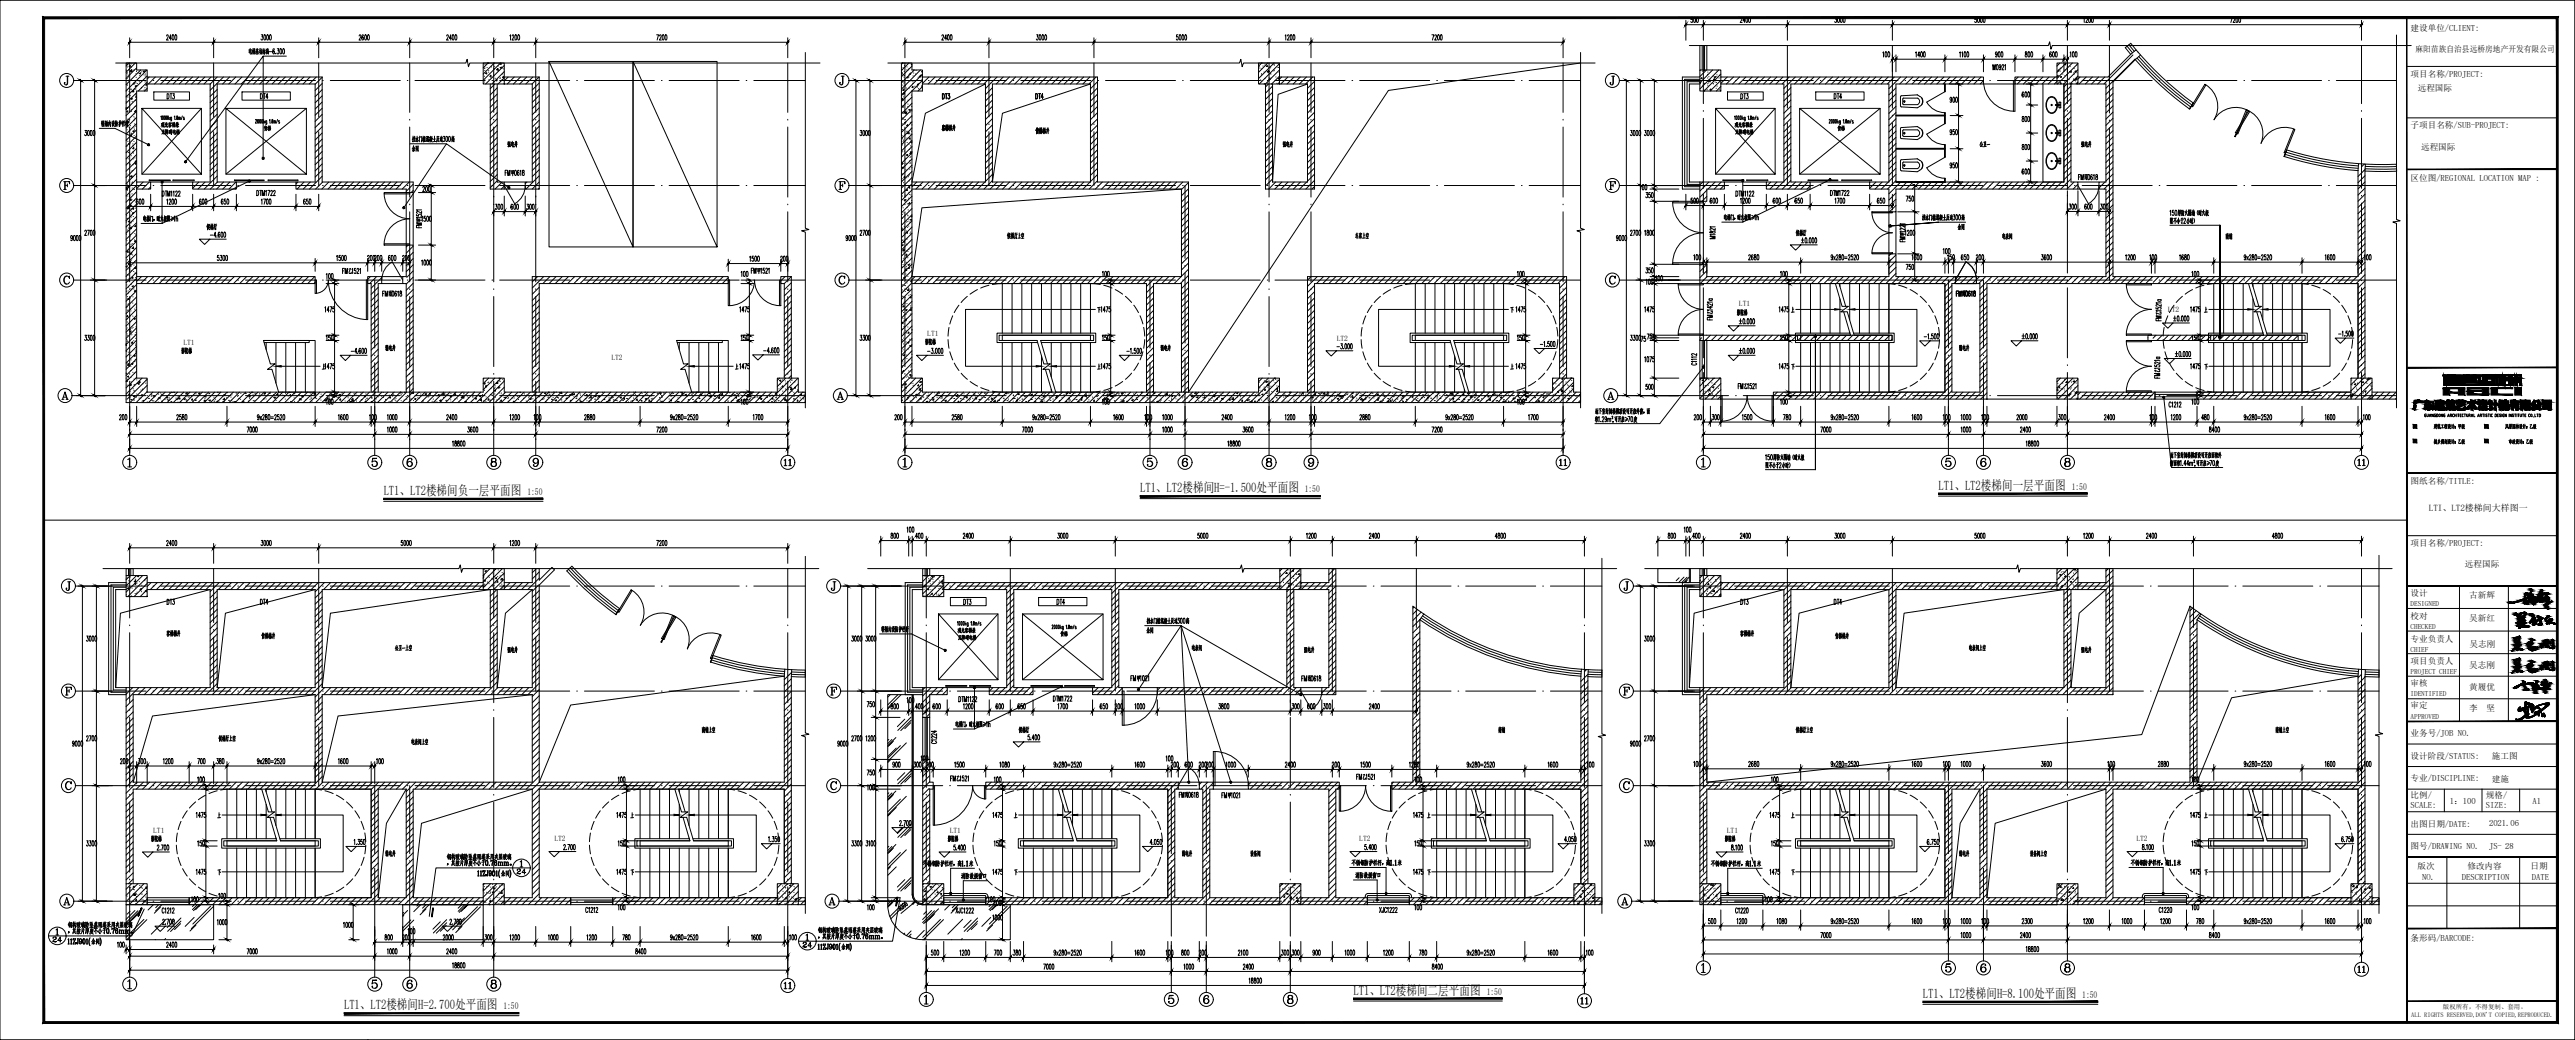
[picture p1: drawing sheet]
<svg xmlns="http://www.w3.org/2000/svg" width="1471mm" height="594mm" viewBox="0 0 1471 594" stroke-linecap="round" stroke-linejoin="round" font-family="sans-serif">
<defs><g id="words">
<g font-size="7.6">
<text x="651" y="281">LT1、LT2楼梯间H=-1.500处平面图</text>
<text x="1107" y="280">LT1、LT2楼梯间一层平面图</text>
<text x="219" y="283">LT1、LT2楼梯间负一层平面图</text>
<text x="773" y="568">LT1、LT2楼梯间二层平面图</text>
<text x="1099" y="570">LT1、LT2楼梯间H=8.100处平面图</text>
<text x="197" y="577">LT1、LT2楼梯间H=2.700处平面图</text>
</g>
<g font-size="5.7">
<text x="1389" y="255">城乡规划设计：乙级</text>
<text x="1432" y="255">市政设计：乙级</text>
</g>
<g font-size="5.4">
<text x="745" y="281">1:50</text>
<text x="1184" y="280">1:50</text>
<text x="301" y="283">1:50</text>
<text x="849" y="568">1:50</text>
<text x="1190" y="570">1:50</text>
<text x="288" y="577">1:50</text>
</g>
<text font-size="5.1" x="1388" y="292">LTI、LT2楼梯间大样图一</text>
<g font-size="4.9">
<text x="1377" y="18">建设单位/CLIENT:</text>
<text x="1380" y="29">麻阳苗族自治县远桥房地产开发有限公司</text>
<text x="1377" y="44">项目名称/PROJECT:</text>
<text x="1381" y="52">远程国际</text>
<text x="1377" y="73">子项目名称/SUB-PROJECT:</text>
<text x="1383" y="86">远程国际</text>
<text x="1377" y="103">区位图/REGIONAL LOCATION MAP :</text>
<text x="1377" y="277">图纸名称/TITLE:</text>
<text x="1377" y="312">项目名称/PROJECT:</text>
<text x="1408" y="324">远程国际</text>
<text x="1377" y="340">设计</text>
<text x="1411" y="342">古新辉</text>
<text x="1377" y="353">校对</text>
<text x="1411" y="355">吴新红</text>
<text x="1377" y="367">专业负责人</text>
<text x="1411" y="369">吴志刚</text>
<text x="1377" y="379">项目负责人</text>
<text x="1411" y="381">吴志刚</text>
<text x="1377" y="392">审核</text>
<text x="1411" y="394">黄履优</text>
<text x="1377" y="405">审定</text>
<text x="1411" y="406">李</text>
<text x="1421" y="406">坚</text>
<text x="1377" y="421">业务号/JOB NO.</text>
<text x="1377" y="433">设计阶段/STATUS:</text>
<text x="1424" y="434">施工图</text>
<text x="1377" y="446">专业/DISCIPLINE:</text>
<text x="1424" y="447">建施</text>
<text x="1377" y="456">比例/</text>
<text x="1420" y="456">规格/</text>
<text x="1377" y="462">SCALE:</text>
<text x="1400" y="460">1：100</text>
<text x="1420" y="462">SIZE:</text>
<text x="1447" y="459">A1</text>
<text x="1377" y="472">出图日期/DATE:</text>
<text x="1422" y="472">2021.06</text>
<text x="1377" y="485">图号/DRAWING NO.</text>
<text x="1422" y="485">JS- 28</text>
<text x="1381" y="497">版次</text>
<text x="1410" y="497">修改内容</text>
<text x="1446" y="497">日期</text>
<text x="1384" y="503">NO.</text>
<text x="1407" y="503">DESCRIPTION</text>
<text x="1446" y="503">DATE</text>
<text x="1377" y="537">条形码/BARCODE:</text>
</g>
<g font-size="4.3">
<text x="993" y="175">LT1</text>
<text x="1239" y="178">LT2</text>
<text x="530" y="192">LT1</text>
<text x="105" y="197">LT1</text>
<text x="764" y="195">LT2</text>
<text x="349" y="205">LT2</text>
<text x="88" y="476">LT1</text>
<text x="543" y="476">LT1</text>
<text x="987" y="476">LT1</text>
<text x="317" y="480">LT2</text>
<text x="777" y="480">LT2</text>
<text x="1221" y="480">LT2</text>
</g>
<g font-size="4.1">
<text x="1377" y="346">DESIGNED</text>
<text x="1377" y="359">CHECKED</text>
<text x="1377" y="372">CHIEF</text>
<text x="1377" y="385">PROJECT CHIEF</text>
<text x="1377" y="398">IDENTIFIED</text>
<text x="1377" y="411">APPROVED</text>
</g>
<g font-size="3.7">
<text x="1378" y="581">ALL RIGHTS RESERVED,DON'T COPIED,REPRODUCED.</text>
<text x="1396" y="577">版权所有，不得复制、套用。</text>
</g>
</g></defs>
<!-- layer: WALL -->
<g fill="none" stroke="#000" stroke-width=".57">
<path d="M72 40v-4h6v4M74 38h.1M74 36l-2 2M75 40h.1M77 36l-4 4M78 39l-1 1M515 40v-4h6v4M516 36l-1 1M519 36l-4 4M521 37h.1M521 38l-2 2M1217 25l-3 2"/>
<path d="M1219 31l-17 17M1220 34l-17 16M72 52v164M75 56h1l-1 1zM75 52l-3 3M76 52v1v-1M78 55v1l-1-1zM78 52v164M78 53l-6 6M78 56l-6 6M84 44h100v60h52v6h-4v-2h-63v-4h11v-56h-56v56h11v4h-25v-4h10v-56M84 48h36"/>
<path d="M85 44l-1 1M89 44l-4 4M92 44l-4 4M96 44l-4 4M99 44l-4 4M103 44l-4 4M106 44l-4 4M110 44l-4 4M113 44l-4 4M117 44l-4 4M121 44l-4 4M124 44l-4 4"/>
<path d="M124 51l-4 4M124 55l-4 4M124 58l-4 4M128 44l-8 8M131 44l-4 4M135 44l-4 4M138 44l-4 4M142 44l-4 4M145 44l-4 4M149 44l-4 4M152 44l-4 4M156 44l-4 4"/>
<path d="M159 44l-4 4M163 44l-4 4M167 44l-4 4M170 44l-4 4M174 44l-4 4M177 44l-4 4M181 44l-4 4M184 44l-4 4M184 48l-4 4M184 51l-4 4M184 55l-4 4M184 58l-4 4"/>
<path d="M280 48v60h8v-4h-4v-56M283 48l-3 3M284 54l-4 4M284 50l-4 4M284 57l-4 4M288 48h16M288 44h20M290 44l-2 2M294 44l-4 4M297 44l-4 4M301 44l-4 4M304 44l-4 4"/>
<path d="M308 44l-4 4M308 44v64h-8v-4h4v-56M308 47l-4 4M308 51l-4 4M308 54l-4 4M308 58l-4 4M515 52v164M515 58l6-6v164M516 56v1h-1zM517 53v1h-1M517 52l-2 2M521 55l-6 6"/>
<path d="M521 59l-6 6M527 48h36v56h-42M527 44h100v60h52v120M527 44h.1M531 44l-4 4M534 44l-4 4M538 44l-4 4M541 44l-4 4M545 44l-4 4M548 44l-4 4M552 44l-4 4M555 44l-4 4"/>
<path d="M559 44l-4 4M562 44l-3 4M566 44l-4 4M567 48h56v56h-56zM567 50l-4 4M567 57l-4 4M567 54l-4 4M570 44l-7 7M573 44l-4 4M577 44l-4 4M580 44l-4 4M584 44l-4 4"/>
<path d="M587 44l-4 4M591 44l-4 4M594 44l-4 4M598 44l-4 4M601 44l-4 4M605 44l-4 4M608 44l-4 4M612 44l-4 4M616 44l-4 4M619 44l-4 4M623 44l-4 4M626 44l-4 4"/>
<path d="M627 47l-4 4M627 50l-4 4M627 54l-4 4M627 57l-4 4M725 48l-2 2M727 48v56h20v-56h-16M727 49l-4 4M727 56l-4 4M727 53l-4 4M727 60l-4 4M731 44h20v64h-28v-60M732 44l-1 1"/>
<path d="M736 44l-4 4M739 44l-4 4M743 44l-4 4M746 44l-4 4M750 44l-4 4M751 57l-4 4M751 46l-4 4M751 50l-4 4M751 54l-4 4M983 48h36v56h-10v4h25v-4h-11v-56h56v56h-11v4h11v13h4v-13h104v-4h-4v-56M983 44h150v4h-50v56h96v-56M983 44h.1"/>
<path d="M987 44l-4 4M990 44l-4 4M994 44l-4 4M997 44l-4 4M1001 44l-4 4M1004 44l-4 4M1008 44l-4 4M1012 44l-4 4M1015 44l-4 4M1019 44l-4 4M1022 44l-4 4M1023 54l-4 4"/>
<path d="M1023 50l-4 4M1023 57l-4 4M1026 44l-7 7M1029 44l-4 4M1033 44l-4 4M1036 44l-4 4M1040 44l-4 4M1043 44l-4 4M1047 44l-4 4M1050 44l-4 4M1054 44l-4 4M1057 44l-4 4"/>
<path d="M1061 44l-4 4M1065 44l-4 4M1068 44l-4 4M1072 44l-4 4M1075 44l-4 4M1079 44l-4 4M1082 44l-4 4M1083 50l-4 4M1083 54l-4 4M1083 57l-4 4M1086 44l-7 7M1089 44l-4 4"/>
<path d="M1093 44l-4 4M1096 44l-4 4M1100 44l-4 4M1103 44l-4 4M1107 44l-4 4M1111 44l-4 4M1114 44l-4 4M1118 44l-4 4M1121 44l-4 4M1125 44l-4 4M1128 44l-4 4M1132 44l-4 4"/>
<path d="M1133 46l-2 2M1153 44l-2 2M1156 44l-4 4M1160 44l-4 4M1164 44l-4 4M1167 44l-4 4M1171 44l-4 4M1174 44l-4 4M1175 44h-24v4h24M1175 47l-1 1M1181 48l-2 2M1183 49l-4 4"/>
<path d="M1183 53l-4 4M1183 56l-4 4M1183 60l-4 4M1187 48h16v56h-4v4h4v50h-74v4h2v62h-16v-62h2v-4h-4M1187 44h17l16-16 3 3-16 16v111h140v-61v-4l4 1v122M1188 44l-1 1M1192 44l-4 4M1195 44l-4 4M1199 44l-4 4M1202 44l-4 4M1207 50l-4 4M1207 53l-4 4"/>
<path d="M1207 57l-4 4M1253 59l-2 3zM72 62h.1M72 64l1-1v1zM74 69v1h-1zM75 77h-1zM76 75h1h-1zM78 63v1h-1zM78 60l-6 6M78 64l-6 6M78 67l-6 6M78 71l-6 6"/>
<path d="M78 74l-6 6M78 78l-6 6M124 62l-4 4M124 69l-4 4M124 65l-4 4M124 72l-4 4M124 76l-4 4M124 79l-4 4M184 62l-4 4M184 65l-4 4M184 69l-4 4M184 72l-4 4"/>
<path d="M184 76l-4 4M184 79l-4 4M284 61l-4 4M284 68l-4 4M284 79l-4 3M284 64l-4 4M284 71l-4 4M284 75l-4 4M308 69l-4 4M308 62l-4 4M308 65l-4 4M308 72l-4 4"/>
<path d="M308 76l-4 4M308 79l-4 4M515 77h.1M517 64h.1M517 65l1-1v1zM517 70h.1M518 71l1 1h-1zM519 63l1-1v1zM519 75v1h-1zM520 79h-1zM521 70l-6 6M521 77l-6 6"/>
<path d="M521 63l-6 6M521 66l-6 6M521 73l-6 6M567 64l-4 4M567 71l-4 4M567 78l-4 4M567 61l-4 4M567 68l-4 4M567 75l-4 4M627 61l-4 4M627 64l-4 4M627 68l-4 4"/>
<path d="M627 71l-4 4M627 75l-4 4M627 79l-4 4M727 63l-4 4M727 70l-4 4M727 77l-4 5M727 67l-4 4M727 74l-4 4M751 71l-4 4M751 78l-4 4M751 61l-4 4M751 64l-4 4"/>
<path d="M751 68l-4 4M751 75l-4 4M1023 61l-4 4M1023 68l-4 4M1023 75l-4 4M1023 64l-4 4M1023 71l-4 4M1023 78l-4 4M1083 61l-4 4M1083 64l-4 4M1083 68l-4 4M1083 71l-4 4"/>
<path d="M1083 75l-4 4M1083 78l-4 4M1183 63l-4 4M1183 67l-4 4M1183 70l-4 4M1183 74l-4 4M1183 77l-4 4M1207 61l-4 4M1207 68l-4 4M1207 75l-4 4M1207 64l-4 4M1207 71l-4 4"/>
<path d="M1207 78l-4 4M1279 74l-2 4zM73 82h1v1zM76 84v1zM77 93h1v1zM78 92h-1h1v1M78 81l-6 6M78 85l-6 6M78 88l-6 6M78 92l-6 6M78 95l-6 6M78 99l-6 6"/>
<path d="M124 97l-4 4M124 83l-4 4M124 86l-4 4M124 90l-4 4M124 94l-4 4M184 83l-4 4M184 87l-4 4M184 90l-4 4M184 94l-4 4M184 97l-4 4M284 93l-4 4M284 86l-4 4"/>
<path d="M284 100l-4 4M284 82l-4 4M284 89l-4 4M284 96l-4 4M308 83l-4 4M308 86l-4 4M308 90l-4 4M308 93l-4 4M308 97l-4 4M515 96l1-1v1zM515 93l1 1h-1zM518 88h1l-1 1z"/>
<path d="M521 87v1h-1zM521 84l-6 6M521 91l-6 6M521 80l-6 6M521 87l-6 6M521 94l-6 6M521 98l-6 6M521 87h.1M521 81h-1l1 1v-1M567 85l-4 4M567 93l-4 4M567 100l-4 4"/>
<path d="M567 82l-4 4M567 89l-4 4M567 96l-4 4M627 82l-4 4M627 86l-4 4M627 89l-4 4M627 93l-4 4M627 96l-4 4M627 100l-4 4M727 92l-4 4M727 85l-4 4M727 81l-4 4"/>
<path d="M727 88l-4 4M727 95l-4 4M727 99l-4 4M751 85l-4 4M751 92l-4 4M751 99l-4 4M751 82l-4 4M751 89l-4 4M751 96l-4 4M1023 82l-4 4M1023 100l-4 4M1023 85l-4 4"/>
<path d="M1023 89l-4 4M1023 92l-4 4M1023 96l-4 4M1083 82l-4 4M1083 86l-4 4M1083 89l-4 4M1083 93l-4 4M1083 96l-4 4M1083 100l-4 4M1183 81l-4 4M1183 85l-4 4M1183 88l-4 4"/>
<path d="M1183 92l-4 4M1183 95l-4 4M1183 99l-4 4M1207 82l-4 4M1207 85l-4 4M1207 89l-4 4M1207 92l-4 4M1207 96l-4 4M1207 99l-4 4M1306 86l-1 3zM1351 94l-2 1M1351 97l-4 4"/>
<path d="M1369 94v4M72 108h1zM72 107v1M72 107h.1M73 119l1-1v1zM73 106v1zM75 101v-1v1zM75 114h-1zM76 119v1zM78 106l-6 6M78 106h.1M78 104h8v4h-8"/>
<path d="M78 102l-6 6M78 109l-6 6M78 113l-6 6M78 117l-6 6M78 104h.1M82 104l-4 4M85 104l-4 4M86 107l-1 1M114 104l-4 4M117 104l-4 4M124 101l-7 7M124 104l-4 4"/>
<path d="M128 104l-4 4M131 104l-4 4M135 104l-4 4M135 107l-1 1M170 104l-1 1M174 104l-4 4M177 104l-4 4M184 101l-7 7M184 104l-4 4M188 104l-4 4M191 104l-4 4M195 104l-4 4"/>
<path d="M198 104l-4 4M202 104l-4 4M206 104l-4 4M209 104l-4 4M213 104l-4 4M216 104l-4 4M220 104l-4 4M223 104l-4 4M227 104l-4 4M230 104l-4 4M234 104l-4 4M236 105l-4 4"/>
<path d="M236 109l-1 1M284 103l-4 4M287 104l-4 4M288 106l-2 2M301 104l-1 1M308 100l-7 8M308 104l-4 4M308 107v1M517 114v1zM517 101h-1zM518 108v1zM519 107h1z"/>
<path d="M520 116h-1zM521 108h154v50h-154l-6 6M521 105l-6 6M521 101l-6 6M521 109l-6 6M521 112l-6 6M521 116l-6 6M521 119l-6 6M524 104l-3 3M527 104l-4 4M531 104l-4 4M534 104l-4 4"/>
<path d="M538 104l-4 4M541 104l-4 4M545 104l-4 4M548 104l-4 4M552 104l-4 4M556 104l-4 4M559 104l-4 4M563 104l-4 4M567 103l-5 5M570 104l-4 4M573 104l-4 4M577 104l-4 4"/>
<path d="M580 104l-4 4M584 104l-4 4M587 104l-4 4M591 104l-4 4M594 104l-4 4M598 104l-4 4M602 104l-5 4M605 104l-4 4M609 104l-4 4M612 104l-4 4M616 104l-4 4M619 104l-4 4"/>
<path d="M623 104l-4 4M627 103l-5 5M630 104l-4 4M633 104l-4 4M637 104l-4 4M640 104l-4 4M644 104l-4 4M647 104l-4 4M651 104l-4 4M655 104l-4 4M658 104l-4 4M662 104l-4 4"/>
<path d="M665 104l-4 4M669 104l-4 4M672 104l-4 4M676 104l-4 4M679 104l-4 4M679 111l-4 4M679 118l-4 4M679 108l-4 4M679 115l-4 4M727 102l-4 4M729 104l-4 4M732 104l-4 4"/>
<path d="M736 104l-4 4M739 104l-4 4M743 104l-4 4M746 104l-4 4M751 103l-5 5M751 107l-1 1M971 104h14v4h-10v7h-4zM973 104l-2 2M975 109l-4 4M975 112l-3 3M976 104l-5 5M980 104l-4 4"/>
<path d="M983 104l-4 4M985 106l-2 2M1012 104l-3 2M1015 104l-4 4M1019 104l-4 4M1023 103l-5 5M1026 104l-4 4M1029 104l-4 4M1033 104l-4 4M1034 106l-2 2M1068 104h.1M1072 104l-4 4"/>
<path d="M1075 104l-4 4M1079 104l-4 4M1083 103l-5 5M1083 110l-4 4M1083 114l-4 4M1083 117l-4 4M1086 104l-7 7M1089 104l-4 4M1093 104l-4 4M1096 104l-4 4M1100 104l-4 4M1104 104l-4 4"/>
<path d="M1107 104l-4 4M1111 104l-4 4M1114 104l-4 4M1118 104l-4 4M1121 104l-4 4M1125 104l-4 4M1128 104l-4 4M1132 104l-4 4M1135 104l-4 4M1139 104l-4 4M1142 104l-4 4M1146 104l-4 4"/>
<path d="M1150 104l-5 4M1153 104l-4 4M1157 104l-4 4M1160 104l-4 4M1164 104l-4 4M1167 104l-4 4M1171 104l-4 4M1174 104l-4 4M1178 104l-4 4M1183 102l-6 6M1185 104l-4 4M1187 105l-3 3"/>
<path d="M1203 104l-4 3M1207 106l-4 4M1207 110l-4 4M1207 114l-4 4M1207 117l-4 4M1207 103l-5 5M1351 100l-4 4M1351 104l-4 4M1351 107l-4 4M1351 111l-4 4M1351 115l-4 4M1351 118l-4 4"/>
<path d="M73 127l1-1v1zM75 130v1l-1-1zM76 121v1v-1M77 138h1h-1zM77 129h1h-1zM78 120l-6 6M78 124l-6 6M78 127l-6 6M78 131l-6 6M78 134l-6 6M78 138l-6 6M515 131v1"/>
<path d="M515 130v1M517 138h-1zM518 133h.1M520 126l1-1v1zM521 123l-6 6M521 126l-6 6M521 130l-6 6M521 133l-6 6M521 137l-6 6M521 123v1M679 140l-4 4M679 125l-4 5"/>
<path d="M679 122l-4 4M679 129l-4 4M679 133l-4 4M679 136l-4 4M1083 121h.1M1207 121l-4 4M1207 124l-4 4M1207 128l-4 4M1207 131l-4 4M1207 135l-4 4M1207 138l-4 4M1351 122l-4 4"/>
<path d="M1351 125l-4 4M1351 129l-4 4M1351 132l-4 4M1351 136l-4 4M1351 139l-4 4M72 152h1l-1 1v-1M73 143v1zM74 145h1zM74 151h1h-1zM75 142l1-1v1zM76 158v1h-1zM78 152v1h-1z"/>
<path d="M78 158h102v4h-102M78 155l-6 6M78 159l-6 6M78 141l-6 6M78 145l-6 6M78 148l-6 6M78 152l-6 6M78 156h.1M81 158l-3 3M84 158l-4 4M88 158l-4 4M91 158l-4 4"/>
<path d="M95 158l-4 4M98 158l-4 4M102 158l-4 4M106 158l-4 4M109 158l-4 4M113 158l-4 4M116 158l-4 4M120 158l-4 4M123 158l-4 4M127 158l-4 4M130 158l-4 4M134 158l-4 4"/>
<path d="M137 158l-4 4M141 158l-4 4M144 158l-4 4M148 158l-4 4M152 158l-4 4M155 158l-4 4M159 158l-4 4M162 158l-4 4M166 158l-4 4M169 158l-4 4M173 158l-4 4M176 158l-4 4"/>
<path d="M180 158l-4 4M212 158l-2 2M215 158l-4 4M218 159l-6 6M233 140l-1 1M236 158l-4 4M236 144l-4 4M236 151l-4 4M236 141l-4 4M236 148l-4 4M236 155l-4 3M307 158l-3 3"/>
<path d="M311 158l-7 7M314 158l-4 4M318 158l-4 4M321 158l-4 4M325 158l-4 4M328 158l-4 4M332 158l-4 4M335 158l-4 4M339 158l-4 4M342 158l-4 4M346 158l-4 4M350 158l-4 4"/>
<path d="M353 158l-4 4M357 158l-4 4M360 158l-4 4M364 158l-4 4M367 158l-4 4M371 158l-4 4M374 158l-4 4M378 158l-4 4M381 158l-4 4M385 158l-4 4M388 158l-4 4M392 158l-4 4"/>
<path d="M395 158l-4 4M399 158l-4 4M403 158l-4 4M406 158l-4 4M410 158l-4 4M413 158l-4 4M416 159l-3 3M449 158l-3 2M452 158l-4 4M452 158h-6v4h2M452 158v58M515 140h1z"/>
<path d="M517 142v1h-1zM517 159h-1l1-1v1M518 154v1l-1-1zM518 145v1zM519 151v1zM519 153h1h-1zM521 154l-6 6M521 140l-6 6M521 144l-6 6M521 147l-6 6M521 151l-6 6M523 158l-2 2"/>
<path d="M526 158l-4 4M530 158l-4 4M533 158l-4 4M537 158l-4 4M540 158l-4 4M544 158l-4 4M547 158l-3 4M551 158l-4 4M555 158l-4 4M558 158l-4 4M562 158l-4 4M565 158l-4 4"/>
<path d="M569 158l-4 4M572 158l-4 4M576 158l-4 4M579 158l-4 4M583 158l-4 4M586 158l-4 4M590 158l-4 4M593 158l-4 4M597 158l-4 4M601 158l-4 4M604 158l-4 4M608 158l-4 4"/>
<path d="M611 158l-4 4M615 158l-4 4M618 158l-4 4M622 158l-4 4M625 158l-4 4M629 158l-4 4M632 158l-4 4M636 158l-4 4M639 158l-4 4M643 158l-4 4M646 158l-4 4M650 158l-4 4"/>
<path d="M654 158l-4 4M657 158l-4 4M657 158h.1M661 158l-6 6M664 158l-4 4M668 158l-4 4M671 158l-4 4M675 158l-4 4M679 157l-5 5M679 143l-4 4M679 147l-4 4M679 150l-4 4"/>
<path d="M679 154l-4 4M749 158l-2 2M753 158l-6 6M756 158l-4 4M760 158l-4 4M763 158l-4 4M767 158l-4 4M770 158l-4 4M774 158l-4 4M777 158l-4 4M781 158l-4 4M784 158l-4 4"/>
<path d="M788 158l-4 4M791 158l-4 4M795 158l-4 4M799 158l-4 4M802 158l-4 4M806 158l-4 4M809 158l-4 4M813 158l-4 4M816 158l-4 4M820 158l-4 4M823 158l-4 4M827 158l-4 4"/>
<path d="M830 158l-4 4M834 158l-4 4M837 158l-4 4M841 158l-4 4M844 158l-4 4M848 158l-4 4M852 158l-4 4M855 158l-4 4M859 158l-4 4M862 158l-4 4M866 158l-4 4M869 158l-4 4"/>
<path d="M873 158l-4 4M876 158l-4 4M880 158l-4 4M883 158l-4 4M887 158l-4 4M890 158l-4 4M894 158l-4 4M972 151l-1 1M975 151l-4 4M975 155l-4 4M975 158l-4 4M979 158l-4 4"/>
<path d="M982 158l-4 4M986 158l-4 4M989 158l-4 4M993 158l-4 4M997 158l-4 4M1000 158l-4 4M1004 158l-4 4M1007 158l-4 4M1011 158l-4 4M1014 158l-4 4M1018 158l-4 4M1021 158l-4 4"/>
<path d="M1025 158l-4 4M1028 158l-4 4M1032 158l-4 4M1035 158l-4 4M1039 158l-4 4M1042 158l-4 4M1046 158l-4 4M1050 158l-4 4M1053 158l-4 4M1057 158l-4 4M1060 158l-4 4M1064 158l-4 4"/>
<path d="M1067 158l-4 4M1071 158l-4 4M1074 158l-4 4M1078 158l-4 4M1080 145l-1 1M1083 156l-6 6M1083 149l-4 4M1083 146l-4 4M1083 153l-4 4M1085 158l-4 4M1088 158l-4 4M1092 158l-4 4"/>
<path d="M1096 158l-4 4M1099 158l-4 4M1103 158l-4 4M1106 158l-4 4M1110 158l-4 4M1113 158h-30v-13h-4v13h-104v-7h-4v11h140v62h-98v4h122v-66h212v54M1113 158l-4 4M1113 158h.1M1117 158l-6 6M1117 158h12v4h-12zM1120 158l-4 4M1124 158l-4 4"/>
<path d="M1127 158l-4 4M1131 158l-4 4M1134 158l-4 4M1138 158l-7 7M1141 158l-4 4M1145 158l-4 4M1149 158l-4 4M1152 158l-4 4M1156 158l-4 4M1159 158l-4 4M1163 158l-4 4M1166 158l-4 4"/>
<path d="M1170 158l-4 4M1173 158l-4 4M1177 158l-4 4M1180 158l-4 4M1184 158l-4 4M1187 158l-4 4M1191 158l-4 4M1195 158l-5 4M1198 158l-4 4M1202 158l-4 4M1207 149l-4 4M1207 142l-4 4"/>
<path d="M1207 145l-4 4M1207 152l-4 4M1207 156l-6 6M1209 158l-4 4M1212 158l-4 4M1216 158l-4 4M1219 158l-4 4M1223 158l-4 4M1226 158l-4 4M1230 158l-4 4M1233 158l-3 3M1237 158l-4 4"/>
<path d="M1240 158l-4 4M1244 158l-4 4M1248 158l-4 4M1251 158l-4 4M1255 158l-4 4M1258 158l-4 4M1262 158l-4 4M1265 158l-4 4M1269 158l-4 4M1272 158l-4 4M1276 158l-4 4M1279 158l-4 4"/>
<path d="M1283 158l-4 4M1286 158l-4 4M1290 158l-4 4M1293 158l-3 4M1297 158l-4 4M1301 158l-4 4M1304 158l-4 4M1308 158l-4 4M1311 158l-4 4M1315 158l-4 4M1318 158l-4 4M1322 158l-4 4"/>
<path d="M1325 158l-4 4M1329 158l-4 4M1332 158l-4 4M1336 158l-4 4M1339 158l-4 4M1343 158l-4 4M1347 158l-4 4M1351 143l-4 4M1351 146l-4 4M1351 150l-4 4M1351 153l-4 4M1351 157l-5 5"/>
<path d="M73 171h1zM75 164l1-1v1zM77 166h.1M78 163l-6 6M78 166l-6 6M78 170l-6 6M78 173l-6 6M78 177l-6 6M180 161l-1 1M216 178l-4 4M216 164l-4 4M216 168l-4 4"/>
<path d="M216 171l-4 4M216 175l-4 4M236 162l-4 4M236 165l-4 4M236 169l-4 4M236 172l-4 4M236 176l-4 4M236 180l-4 4M308 164l-4 4M308 168l-4 4M308 171l-4 4M308 175l-4 4"/>
<path d="M308 178l-4 4M448 162v54M452 162l-4 3M452 165l-4 4M452 169l-4 4M452 172l-4 4M452 176l-4 4M452 179l-4 4M515 167h.1M515 167v1M516 175h1h-1zM517 177h1z"/>
<path d="M519 165v1h-1zM520 170h1h-1zM521 176v1h-1zM521 160v1h-1zM521 162l-6 6M521 165l-6 6M521 169l-6 6M521 172l-6 6M521 176l-6 6M521 179l-6 6M521 162h134v62M659 163l-4 4"/>
<path d="M659 170l-4 4M659 177l-4 4M659 167l-4 4M659 174l-4 4M679 161l-4 4M679 164l-4 4M679 168l-4 4M679 171l-4 4M679 175l-4 4M679 179l-4 4M751 163l-4 4M751 167l-4 4"/>
<path d="M751 170l-4 4M751 174l-4 4M751 177l-4 4M895 161l-4 4M895 164l-4 4M895 168l-4 4M895 171l-4 4M895 175l-4 4M895 178l-4 4M1115 174l-4 4M1115 163l-4 4M1115 167l-4 4"/>
<path d="M1115 170l-4 4M1115 177l-4 4M1135 168l-4 4M1135 175l-4 4M1135 164l-4 4M1135 171l-4 4M1135 178l-4 4M1351 164l-4 4M1351 171l-4 4M1351 178l-4 4M1351 160l-4 4M1351 168l-4 4"/>
<path d="M1351 175l-4 4M72 197h.1M73 180v1h-1zM74 189h1v1zM74 188h.1M76 195v1h-1zM77 182h.1M78 180l-6 6M78 184l-6 6M78 187l-6 6M78 191l-6 6v-1M78 194l-6 6"/>
<path d="M78 198l-6 6M216 185l-4 4M216 192l-4 4M216 182l-4 4M216 189l-4 4M216 196l-4 4M216 199l-4 5M236 183l-4 4M236 187l-4 4M236 190l-4 4M236 194l-4 4M236 197l-4 4"/>
<path d="M308 182l-4 4M308 185l-4 4M308 189l-4 4M308 192l-4 4M308 196l-4 4M308 199l-4 4M452 183l-4 4M452 186l-4 4M452 190l-4 4M452 193l-4 4M452 197l-4 4M515 185v-1h1l-1 1"/>
<path d="M518 182v1h-1zM519 196v-1v1zM519 190h.1M521 197v1h-1zM521 183l-6 6M521 186l-6 6M521 190l-6 6M521 193l-6 6M521 197l-6 6M659 181l-4 4M659 184l-4 4M659 188l-4 4"/>
<path d="M659 191l-4 4M659 195l-4 4M659 199l-4 4M679 182l-4 4M679 186l-4 4M679 189l-4 4M679 193l-4 4M679 196l-4 4M679 200l-4 4M751 181l-4 4M751 184l-4 4M751 188l-4 4"/>
<path d="M751 191l-4 4M751 195l-4 4M751 198l-4 4M895 182l-4 4M895 185l-4 4M895 189l-4 4M895 192l-4 4M895 196l-4 4M895 199l-4 4M971 191h110v3h-110zM972 193l-1 1M977 191l-3 3"/>
<path d="M981 191l-3 3M984 191l-3 3M988 191l-3 3M991 191l-3 3M995 191l-3 3M998 191l-3 3M1002 191l-3 3M1005 191l-3 3M1009 191l-3 3M1013 191l-3 3M1016 191l-3 3M1020 191l-3 3"/>
<path d="M1023 191l-3 3M1027 191l-3 3M1030 191l-3 3M1034 191l-3 3M1037 191l-3 3M1041 191l-3 3M1044 191l-3 3M1048 191l-3 3M1051 191l-3 3M1055 191l-3 3M1058 191l-3 3M1062 191l-3 3"/>
<path d="M1066 191l-3 3M1069 191l-3 3M1073 191l-3 3M1076 191l-3 3M1080 191l-3 3M1081 194h-1M1115 181l-4 4M1115 188l-4 4M1115 195l-4 4M1115 184l-4 4M1115 191l-4 4M1115 198l-4 4"/>
<path d="M1135 182l-4 4M1135 189l-4 4M1135 193l-4 4M1135 196l-4 4M1135 200l-4 4M1135 186l-4 4M1227 191h86v3h-86zM1232 191l-2 2M1235 191l-3 3M1239 191l-3 3M1242 191l-3 3M1246 191l-3 3"/>
<path d="M1249 191l-3 3M1253 191l-3 3M1256 191l-3 3M1260 191l-3 3M1264 191l-3 3M1267 191l-3 3M1271 191l-3 3M1274 191l-3 3M1278 191l-3 3M1281 191l-3 3M1285 191l-3 3M1288 191l-3 3"/>
<path d="M1292 191l-3 3M1295 191l-3 3M1299 191l-3 3M1302 191l-3 3M1306 191l-3 3M1309 191l-3 3M1313 192l-3 2M1351 185l-4 4M1351 192l-4 4M1351 199l-4 4M1351 182l-4 4M1351 189l-4 4"/>
<path d="M1351 196l-4 4M73 215h.1M74 208v1h-1zM75 208h1zM77 203h.1M78 211h.1M78 201l-6 6M78 205l-6 6M78 208l-6 6M78 212l-4 4M78 216h.1M78 200v1"/>
<path d="M216 217l-4 4M216 203l-4 4M216 207l-4 4M216 210l-4 4M216 214l-4 4M236 201l-4 4M236 204l-4 4M236 208l-4 4M236 211l-4 4M236 215l-4 4M236 218l-4 4M308 203l-4 4"/>
<path d="M308 207l-4 3M308 210l-4 4M308 214l-4 4M308 217l-4 4M452 200l-4 4M452 204l-4 4M452 207l-4 4M452 211l-4 4M452 215l-1 1M516 203h1zM516 212h.1M520 214v1"/>
<path d="M521 200l-6 6M521 204l-6 6M521 207l-6 7M521 211l-5 5M521 215l-1 1M659 216l-4 4M659 220l-4 4M659 202l-4 4M659 206l-4 4M659 209l-4 4M659 213l-4 4M679 203l-4 4"/>
<path d="M679 207l-4 4M679 210l-4 4M679 214l-4 4M679 217l-4 4M751 202l-4 4M751 206l-4 4M751 209l-4 4M751 213l-4 4M751 216l-4 4M751 220l-4 4M891 216v-54h-140v62M895 216v-58h-148v66"/>
<path d="M895 203l-4 4M895 206l-4 4M895 210l-4 4M895 214l-2 2M1115 202l-4 4M1115 209l-4 4M1115 216l-4 4M1115 206l-4 4M1115 213l-4 4M1115 220l-4 4M1135 203l-4 4M1135 207l-4 4"/>
<path d="M1135 210l-4 4M1135 214l-4 4M1135 217l-4 4M1351 206l-4 4M1351 214l-2 2M1351 203l-4 4M1351 210l-4 4M75 228h.1M76 228l-2 2M76 228h.1M80 228l-2 2M82 229h.1"/>
<path d="M83 228l-2 2M84 224h192M85 228h.1M86 226h.1M87 229h.1M87 224l-3 3M88 226v1zM90 230h.1M90 228h.1M91 227v1zM91 224l-6 6M92 225h.1"/>
<path d="M92 229h.1M94 224l-6 6M96 228h.1M96 227h-1zM96 229h.1M98 229h.1M98 224l-6 6M98 224h.1M99 224h1M101 228h.1M101 224l-6 6M102 228h.1"/>
<path d="M103 227v1h-1zM103 230h.1M105 224l-6 6M105 228h1zM106 228h.1M107 224v1h-1zM108 227h.1M108 230h.1M109 224l-6 6M110 228v1l-1-1zM112 229h.1M112 224l-6 6"/>
<path d="M113 226h.1M113 225h1zM116 224l-6 6M117 229h.1M118 226v1h-1zM119 224l-6 6M119 225h.1M119 229h1zM122 229h.1M123 224l-6 6M124 224h.1M124 229v1z"/>
<path d="M125 230h.1M126 224l-6 6M128 229h.1M128 226l1-1-1 1zM128 227v1h-1zM129 224h.1M130 224l-6 6M131 229h.1M131 230h.1M133 230h.1M133 224l-6 6M134 230l1-1-1 1z"/>
<path d="M135 225h.1M136 228h.1M137 224l-6 6M138 230h.1M138 230l1-1v1M139 230h.1M140 225h.1M140 224l-6 6M142 227h.1M142 226h1v1zM144 224l-6 6M144 224h.1"/>
<path d="M145 229h.1M145 225h.1M147 224l-6 6M148 226h.1M150 228h.1M151 225h.1M151 224l-6 6M152 224v1h-1zM154 225h.1M154 224l-5 6M156 227h.1M157 227v1z"/>
<path d="M158 224l-6 6M159 225h-1h1M162 224l-6 6M162 226h.1M166 224l-7 6M166 225v1h-1zM166 229h.1M168 225h.1M169 224l-6 6M172 228h-1h1M172 228h.1M172 224l-6 6"/>
<path d="M173 226v1zM176 224l-6 6M178 227h.1M179 224l-6 6M179 225l1-1v1zM180 224v1h-1zM180 227h.1M183 224l-6 6M183 226h.1M185 229l1-1v1zM186 224l-6 6M187 227v1z"/>
<path d="M189 225h.1M190 224l-6 6M191 226v1h-1zM193 224l-6 6M194 226v-1v1M195 228v1l-1-1zM195 224h.1M197 224l-6 6M200 230v-1v1zM200 224l-6 6M201 229h.1M202 228v1l-1-1z"/>
<path d="M202 229h-1zM204 224l-6 6M206 228h.1M208 224l-6 6M208 226h1v1zM209 229v1h-1l1-1M211 224l-6 6M212 224v-62h-2v-4h8v4h-2v62M212 227h.1M212 229v1M215 224l-6 6M216 230h.1"/>
<path d="M216 221l-3 3M218 224l-6 6M222 224l-6 6M223 227h.1M225 224l-6 6M229 224h.1M229 224l-6 6M231 224h.1M232 224v-62h-2v-4h2v-18h4v84M232 224l-6 6M236 224l-6 6M236 222l-2 2"/>
<path d="M236 224v1zM237 228h1h-1zM239 224l-6 6M243 224l-6 6M243 225h1h-1zM245 225l1-1v1zM246 224l-6 6M250 224l-6 6M251 225v1h-1zM251 229l1-1v1zM253 224l-6 6M254 225h-1z"/>
<path d="M257 224l-6 6M258 226v1h-1zM260 226v-1v1zM261 224l-6 6M264 227v-1v1zM264 224l-6 6M265 227h-1zM266 230v-1v1zM268 224l-6 6M271 224l-6 6M272 227v1zM274 226h1l-1 1z"/>
<path d="M275 224l-6 6M275 228v1h-1zM276 226l-4 4M278 228l-2 2M279 228v1v-1zM281 228l-2 2M285 228l-2 2M285 230h1M286 229h1h-1zM288 224h156M288 227h1zM289 224l-1 1"/>
<path d="M292 224l-6 6M294 229v1h-1zM296 224l-6 6M297 224h.1M299 224l-6 6M301 230h.1M303 228h.1M303 224l-6 6M304 224v-66h112v4h-108v62M306 224l-5 6M308 227h.1M308 226h.1"/>
<path d="M308 221l-3 3M310 228h.1M310 224l-6 6M311 225l1-1v1zM312 230h.1M313 227h.1M313 224h1M314 224l-6 6M314 225h.1M315 228h.1M316 224h.1M317 224l-6 6"/>
<path d="M317 229l1-1v1zM317 229h.1M318 227h.1M320 224h.1M320 228h.1M321 224l-6 6M321 224v1h-1zM323 228h.1M324 227h.1M324 224l-6 6M326 226v-1v1zM326 229h.1"/>
<path d="M327 225v1h-1zM328 224l-6 6M328 225h.1M329 228h.1M329 227h.1M331 229h.1M331 224l-6 6M331 230l1-1v1zM334 228h.1M335 224l-6 6M335 226h.1M335 225v1z"/>
<path d="M336 229h.1M338 226v1h-1zM338 224l-6 6M340 228h.1M340 226h1l-1 1zM341 225h.1M342 229h.1M342 224l-6 6M342 226l1 1h-1zM345 228h.1M345 224l-6 6M346 230h.1"/>
<path d="M347 230h.1M348 228v1zM349 224l-6 6M350 227h-1h1M350 228h.1M352 229h.1M352 230h.1M352 224l-6 6M354 227h1zM356 229h.1M356 224l-6 6M357 227l-1 1h1v-1"/>
<path d="M358 228h.1M359 230h.1M360 224l-6 6M360 230h.1M361 229h.1M363 224h.1M363 224l-6 6M364 227h.1M364 228v1l-1-1h1M366 229h.1M367 224l-6 6M368 224h.1"/>
<path d="M369 228h.1M370 226h.1M370 224l-6 6M371 229h.1M372 229h.1M372 228h.1M374 224h.1M374 224l-6 6M375 225h.1M377 225l1-1v1zM377 230h.1M377 224l-6 6"/>
<path d="M378 227h.1M378 229v1zM379 224h.1M381 224l-6 6M382 230h.1M383 230h.1M383 229l1-1-1 1zM383 226h.1M384 226h.1M384 224l-6 6M384 225h.1M386 226h.1"/>
<path d="M387 229h.1M388 224l-6 6M389 224h.1M389 225h.1M390 225h.1M390 224h-1M391 224l-6 6M391 225h1v1zM393 228h.1M395 224l-6 6M395 225h.1M396 228h.1"/>
<path d="M396 225h.1M397 230l1-1v1zM398 224h1l-7 6M398 224h.1M399 227h.1M399 228h.1M400 226v-1l1 1zM400 225h.1M402 224l-6 6M405 226h.1M406 224l-7 6M406 224v1h-1z"/>
<path d="M406 226h.1M406 227h.1M406 226v1zM408 226h.1M409 224l-6 6M409 230h.1M410 227h1v1zM411 225h.1M411 226h.1M412 226h.1M413 224l-6 6M413 225h-1z"/>
<path d="M416 229h.1M416 224l-6 6M416 226h.1M417 224h.1M418 229h.1M418 225h.1M420 224l-6 6M420 225v1h-1zM420 227h1zM421 225h.1M421 229l1-1v1zM422 226h.1"/>
<path d="M422 228h.1M422 229h.1M423 224l-6 6M425 224h.1M427 224l-6 6M427 226h.1M427 226v1zM428 228h.1M428 227h.1M429 224h.1M430 224l-6 6M431 227h.1"/>
<path d="M432 227h.1M432 230h.1M434 227h.1M434 224l-6 6M435 228h.1M435 227h.1M436 230h.1M437 224l-6 6M438 227h.1M438 230h.1M440 226h.1M441 229h.1"/>
<path d="M441 226h.1M441 224l-6 6M442 228h-1v-1l1 1M442 228h.1M443 225l1-1-1 1zM443 227h.1M443 225h.1M444 224l-6 6M444 228l-2 2M445 229h.1M447 228l-2 2M449 228v1l-1-1z"/>
<path d="M449 229l1-1-1 1zM451 228l-2 2M455 228l-2 2M456 229h-1zM456 224h4v6h-388v-2M457 225h1v1zM459 224l-3 2M460 226l-4 4M460 230h.1M515 229v-1v1M518 228h.1M518 228l-2 2"/>
<path d="M522 228l-2 2M525 228l-2 2M527 224h192M527 227h.1M529 229h1v1zM529 224l-2 2M529 226h.1M530 226h.1M533 227h.1M533 224l-6 6M533 230h.1M533 228v1v-1z"/>
<path d="M535 225h.1M536 226h.1M536 224l1 1v-1M536 224l-6 6M538 226v1zM538 227h.1M539 229h.1M540 224l-6 6M540 229h1h-1zM541 224h.1M541 226h.1M543 228h.1"/>
<path d="M543 224l-6 6M545 228h.1M546 226h.1M547 224l-6 6M547 225v1h-1zM548 229v1h-1zM549 228h.1M550 224l-6 6M551 227h.1M552 227h.1M552 227h1h-1zM554 228h.1"/>
<path d="M554 224l-6 6M555 230h.1M557 226h.1M557 227h.1M558 224l-6 6M558 227v1h-1zM559 228h.1M561 224h.1M561 224l-6 6M562 225h.1M562 227h.1M565 228h.1"/>
<path d="M565 224l-6 6M566 228h1zM567 224h1M568 229h1v1zM568 230h.1M568 227h.1M568 224l-6 6M570 229h.1M572 224l-6 6M573 228h.1M574 229h.1M575 225v-1v1z"/>
<path d="M575 224v1h-1zM575 224l-6 6M575 229h.1M578 228h.1M579 224l-6 6M579 228h.1M581 229h.1M581 229v-1v1zM582 230h.1M582 225h.1M582 224l-6 6M584 228h.1"/>
<path d="M585 227h.1M586 224l-6 6M586 229h.1M588 229h.1M589 225h1v1zM589 228h.1M589 225v1zM589 224l-6 6M591 226h.1M591 230h.1M593 224l-6 6M594 228h.1"/>
<path d="M595 228h.1M595 229h1v1zM596 224l-6 6M596 226l1 1h-1zM597 230h.1M597 225h.1M599 227h.1M600 229h.1M600 224l-6 6M603 226h1v1zM604 224l-7 6M604 227h-1z"/>
<path d="M605 226h.1M605 229h.1M607 224l-6 6M609 229h.1M609 225l1-1v1zM611 229h.1M611 224l-6 6M611 227v1h-1zM611 225h.1M614 224l-6 6M615 228h.1M616 229h.1"/>
<path d="M618 224l-6 6M618 228v1l-1-1zM618 227h1M620 226l1-1v1zM621 227h.1M621 224l-6 6M621 230h.1M625 224l-6 6M625 229h.1M626 226h.1M626 224h1M628 224l-6 6"/>
<path d="M631 227v1h-1zM632 224l-6 6M632 228h1zM632 229v1v-1M632 225h.1M635 224l-6 6M638 224h.1M639 224l-6 6M639 230h1M641 224v1v-1M642 229v1h-1zM642 224l-6 6"/>
<path d="M644 229h.1M646 224l-6 6M647 229v-1v1zM649 228h.1M649 224l-6 6M652 224h1M653 224l-6 6M655 225h1l-1 1zM655 227h.1M657 224l-6 6M659 224v-62h16v62M659 223l-1 1"/>
<path d="M660 224v1h-1zM660 224l-6 6M661 229h1l-1 1zM664 224l-6 6M667 225h-1zM667 224l-6 6M669 226h1v1zM671 224l-6 6M674 225v1h-1zM674 224l-6 6M678 224l-6 6M679 221l-3 3"/>
<path d="M681 226v1zM681 224l-6 6M683 224v1h-1zM684 227h.1M685 224l-6 6M688 227h.1M688 224l-6 6M692 224l-6 6M692 224h1M694 226v1l-1-1zM695 224l-6 6M695 227l1 1h-1z"/>
<path d="M698 228h1zM699 224l-6 6M702 224l-5 6M703 228v1h-1zM705 227v1h-1zM706 224l-6 6M707 225h-1l1-1v1M710 224l-6 6M710 229h-1zM712 229l1-1v1zM713 224l-6 6M715 229v1z"/>
<path d="M717 224l-6 6M717 229v1zM719 225l-5 5M720 228l-2 2M723 228l-2 2M724 230h.1M727 228l-2 2M727 229v1zM730 228l-2 2M731 224h156M734 224l-3 3M735 226h1z"/>
<path d="M737 224h.1M738 224l-6 6M741 224l-6 6M742 230h.1M744 224v1zM745 224l-6 6M748 224l-6 6M750 226h.1M750 227h.1M751 226h.1M751 223l-1 1M751 230h.1"/>
<path d="M751 225h1h-1zM752 224l-6 6M753 225h.1M755 230h.1M755 226h.1M756 224l-6 6M757 224v1h-1zM757 225h.1M758 224h.1M759 224h-1M759 225h.1M759 225v1h-1z"/>
<path d="M759 224l-6 6M761 229h.1M761 226h.1M763 224h.1M763 224l-6 6M764 225h.1M764 228h1h-1zM766 226v1h-1zM766 227h.1M766 224l-6 6M766 228h.1M767 227v-1v1z"/>
<path d="M769 225h.1M770 224l-6 6M771 227h.1M772 227h.1M772 225l1-1v1zM773 227h-1zM773 224l-6 6M775 226h.1M777 227h.1M777 224l-6 6M777 228h1zM778 226h.1"/>
<path d="M778 229l1-1v1zM780 226h.1M780 227v1zM780 224l-6 6M782 227h.1M784 224l-6 6M784 225h.1M785 226h.1M787 225v1zM787 224l-6 6M787 228v1zM787 227h.1"/>
<path d="M788 230l1-1v1M789 230h.1M791 226h.1M791 224l-6 6M793 229v1zM793 228h.1M794 224l-6 6M795 229h-1zM795 229h.1M796 227h.1M798 224l-6 6M798 228h.1"/>
<path d="M801 228h.1M801 227h.1M801 224l-6 6M802 229v1h-1zM802 226h-1h1M803 230h.1M803 228h.1M805 224l-6 6M807 227h.1M808 230h.1M809 224l-6 6M809 228h.1"/>
<path d="M809 230h.1M809 229h.1M812 227h.1M812 224l-6 6M813 226h.1M814 229h.1M815 228h.1M815 227h1zM816 224l-6 6M817 227h.1M818 225h.1M819 224l-6 6"/>
<path d="M819 229h.1M821 227h.1M821 224h1M823 228h.1M823 224l-6 6M824 224h.1M825 229h.1M826 224l-6 6M827 226h.1M828 228h.1M829 224v1zM830 224l-6 6"/>
<path d="M830 228l1-1-1 1zM830 224v1h-1zM830 229h.1M833 225h.1M833 224l-6 6M833 228h.1M835 230h.1M836 225h.1M836 228h.1M837 224l-6 6M838 225l1-1v1zM839 228h.1"/>
<path d="M840 224l-6 6M841 226v1h-1zM841 230h.1M842 227h.1M843 225v1zM844 224l-6 6M844 229h.1M845 229h-1l1-1v1M846 230h.1M847 224l-6 6M848 226h.1M849 229h.1"/>
<path d="M851 226v1h-1zM851 224l-6 6M851 228v1zM853 229h.1M853 225v1zM854 225h.1M855 224l-6 6M855 229h.1M858 227h-1zM858 224l-6 6M859 228h.1M859 230v-1v1"/>
<path d="M860 224h.1M860 229h.1M861 230l1-1v1M862 224h.1M862 224l-6 6M865 227v1h-1zM865 229h.1M865 224l-6 6M865 228h.1M865 230h.1M867 226h1h-1zM867 224h.1"/>
<path d="M868 227h.1M869 224l-6 6M871 230h.1M871 228h.1M872 227h.1M872 228v1zM872 224l-6 6M873 225h.1M873 230h1M875 230h.1M876 224l-6 6M876 230h.1"/>
<path d="M877 227h.1M878 229h.1M878 226h.1M878 225h.1M879 229h.1M879 224l-6 6M880 226h.1M881 227h1zM881 229h.1M883 226h.1M883 224l-6 6M883 225h.1"/>
<path d="M884 225h.1M885 228h.1M886 224l-6 6M886 230v-1v1h1M887 227l-3 3M888 228h.1M889 228l-2 2M893 228l-2 2M893 230h1M896 228h.1M896 228l-1 2M899 224h4v6h-388v-2"/>
<path d="M900 224l-1 1M903 225l-5 5M903 229l-1 1M1015 224l-2 2M1019 224l-4 4M1022 224l-4 4M1026 224l-4 4M1030 224l-4 4M1033 224l-4 4M1037 224l-4 4M1040 224l-4 4M1044 224l-4 4"/>
<path d="M1047 224l-4 4M1051 224l-4 4M1054 224l-4 4M1058 224l-4 4M1061 224l-4 4M1065 224l-4 4M1068 224l-4 4M1072 224l-4 4M1075 224l-4 4M1079 224l-4 4M1083 224l-4 4M1086 224l-4 4"/>
<path d="M1090 224l-4 4M1093 224l-4 4M1097 224l-4 4M1100 224l-4 4M1104 224l-4 4M1107 224l-4 4M1111 224l-4 4M1115 223l-5 5M1118 224l-4 4M1121 224l-4 4M1125 224l-4 4M1128 224l-3 4"/>
<path d="M1135 221l-7 7M1135 224l-3 4M1187 224h44v4h-44M1189 224l-2 1M1192 224l-4 4M1196 224l-4 4M1199 224l-4 4M1203 224l-4 4M1206 224l-4 4M1210 224l-4 4M1213 224l-4 4M1217 224l-4 4"/>
<path d="M1220 224l-4 4M1224 224l-4 4M1227 224l-4 4M1231 224l-4 4M1231 227v1M1256 224l-1 1M1259 224l-4 4M1263 224l-4 4M1266 224l-4 4M1270 224l-4 4M1273 224l-4 4M1277 224l-4 4"/>
<path d="M1281 224l-4 4M1284 224l-4 4M1288 224l-4 4M1291 224l-4 4M1295 224l-4 4M1298 224l-4 4M1302 224l-4 4M1305 224l-4 4M1309 224l-4 4M1312 224l-4 4M1316 224l-4 4M1319 224l-4 4"/>
<path d="M1323 224l-4 4M1326 224l-4 4M1330 224l-4 4M1334 224l-4 4M1337 224l-4 4M1341 224l-4 4M1343 224h-88v4h88M1343 225l-3 3M1355 224h14v4h-14M1358 224l-3 3M1362 224l-4 4M1365 224l-4 4"/>
<path d="M1369 224l-4 4M1369 227l-1 1M84 337h36v56h-48v112M84 333h192M86 333l-2 2M90 333l-4 4M93 333l-4 4M97 333l-4 4M100 333l-4 4M104 333l-4 4M108 333l-4 4M111 333l-4 4"/>
<path d="M115 333l-4 4M118 333l-4 4M122 333l-4 4M124 337h56v56h-56zM124 337l-4 4M125 333l-5 5M129 333l-4 4M132 333l-4 4M136 333l-4 4M139 333l-4 4M143 333l-4 4M146 333l-4 4"/>
<path d="M150 333l-4 4M154 333l-5 4M157 333l-4 4M161 333l-4 4M164 333l-4 4M168 333l-4 4M171 333l-4 4M175 333l-4 4M178 333l-4 4M182 333l-4 4M184 338l-4 4M185 333l-5 5"/>
<path d="M189 333l-4 4M192 333l-4 4M196 333l-4 4M199 333l-4 4M203 333l-4 4M207 333l-4 4M210 333l-4 4M214 333l-4 4M217 333l-4 4M221 333l-4 4M224 333l-4 4M228 333l-4 4"/>
<path d="M231 333l-4 4M235 333l-4 4M238 333l-4 4M242 333l-4 4M245 333l-4 4M249 333l-4 4M252 333l-4 4M256 333l-4 4M260 333l-4 4M263 333l-4 4M267 333l-4 4M270 333l-4 4"/>
<path d="M274 333l-4 4M276 337h-92v56h96v-56M276 334l-3 3M280 337h.1M284 337l-4 4M284 337v56h20v-56h-16M288 333h16v-8h4v6l7-7 2 2-9 8v113h140v-61v-4l4 1M291 333l-3 3M295 333l-4 4M298 333l-4 4M302 333l-4 4M306 325l-2 2"/>
<path d="M308 334l-4 4M308 330l-7 7M308 337l-4 4M308 327l-4 4M327 323l-3 3M539 337h36v56h-10v4h25v-4h-11v-56h56v56h-11v4h17v-4h-2v-56h92M539 333h192M542 333l-3 3M546 333l-4 4M549 333l-4 4M553 333l-4 4M557 333l-4 4"/>
<path d="M560 333l-4 4M564 333l-4 4M567 333l-4 4M571 333l-4 4M574 333l-4 4M578 333l-4 4M579 338l-4 4M581 333l-6 6M585 333l-4 4M588 333l-4 4M592 333l-4 4M595 333l-4 4"/>
<path d="M599 333l-4 4M602 333l-3 4M606 333l-4 4M610 333l-4 4M613 333l-4 4M617 333l-4 4M620 333l-4 4M624 333l-4 4M627 333l-4 4M631 333l-4 4M634 333l-4 4M638 333l-4 4"/>
<path d="M639 339l-4 4M641 333l-6 6M645 333l-4 4M648 333l-4 4M652 333l-4 4M656 333l-4 4M659 333l-4 4M663 333l-4 4M666 333l-4 4M670 333l-4 4M673 333l-4 4M677 333l-4 4"/>
<path d="M680 333l-4 4M684 333l-4 4M687 333l-4 4M691 333l-4 4M694 333l-4 4M698 333l-4 4M702 333l-5 4M705 333l-4 4M709 333l-4 4M712 333l-4 4M716 333l-4 4M719 333l-4 4"/>
<path d="M723 333l-4 4M726 333l-4 4M730 333l-4 4M731 335l-2 2M735 337v56h-74v4h82v-4h-4v-56M736 337l-1 1M739 338l-4 4M743 333h16v-8h4v10M744 333l-1 1M747 333l-4 4M751 333l-4 4M755 333l-4 4"/>
<path d="M758 333l-4 4M763 325l-4 3M763 335v62h-8v-4h4v-56h-16M763 328l-4 4M763 335l-4 4M763 331l-5 6M763 338l-4 4M983 337h36v56h-48v112M983 333h192M984 333l-1 1M988 333l-4 4M991 333l-4 4"/>
<path d="M995 333l-4 4M998 333l-4 4M1002 333l-4 4M1006 333l-4 4M1009 333l-4 4M1013 333l-4 4M1016 333l-4 4M1020 333l-4 4M1023 337h56v56h-56zM1023 340l-4 4M1023 333l-4 4M1027 333l-8 7"/>
<path d="M1030 333l-4 4M1034 333l-4 4M1037 333l-4 4M1041 333l-4 4M1044 333l-4 4M1048 333l-4 4M1052 333l-5 4M1055 333l-4 4M1059 333l-4 4M1062 333l-4 4M1066 333l-4 4M1069 333l-4 4"/>
<path d="M1073 333l-4 4M1076 333l-4 4M1080 333l-4 4M1083 333l-4 4M1087 333l-8 8M1090 333l-4 4M1094 333l-4 4M1097 333l-4 4M1101 333l-4 4M1105 333l-4 4M1108 333l-4 4M1112 333l-4 4"/>
<path d="M1115 333l-4 4M1119 333l-4 4M1122 333l-4 4M1126 333l-4 4M1129 333l-4 4M1133 333l-4 4M1136 333l-4 4M1140 333l-4 4M1143 333l-4 4M1147 333l-4 4M1150 333l-3 4M1154 333l-4 4"/>
<path d="M1158 333l-4 4M1161 333l-4 4M1165 333l-4 4M1168 333l-4 4M1172 333l-4 4M1175 337h-92v56h96v-56M1175 333l-4 4M1175 336v1M1182 337l-3 3M1183 337v56h20v-56h-16M1183 339l-4 4M1187 333h16v-8h4v72h-232v50h276v-101l6 5-2 3v93h92v-61v-4l4 1v122"/>
<path d="M1189 333l-2 2M1193 333l-4 4M1196 333l-4 4M1200 333l-4 4M1204 325l-1 1M1207 329l-7 8M1207 336l-4 4M1207 333l-4 4M1207 340l-4 4M1207 326l-4 4M124 345l-4 4M124 352l-4 4"/>
<path d="M124 359l-4 4M124 341l-4 4M124 348l-4 4M124 355l-4 4M184 341l-4 4M184 345l-4 4M184 348l-4 4M184 352l-4 4M184 355l-4 4M184 359l-4 4M284 340l-4 4M284 347l-4 4"/>
<path d="M284 354l-4 4M284 344l-4 4M284 351l-4 4M284 358l-4 4M308 344l-4 4M308 351l-4 4M308 359l-4 4M308 355l-4 4M308 341l-4 4M308 348l-4 4M354 348l-2 3zM579 342l-4 4"/>
<path d="M579 349l-4 4M579 356l-4 4M579 346l-4 4M579 353l-4 4M579 360l-4 4M639 342l-4 4M639 346l-4 4M639 349l-4 4M639 353l-4 4M639 356l-4 4M639 360l-4 4M739 345l-4 4"/>
<path d="M739 352l-4 4M739 359l-4 4M739 341l-4 4M739 348l-4 4M739 355l-4 4M763 342l-4 4M763 349l-4 4M763 356l-4 4M763 345l-4 4M763 352l-4 4M763 360l-4 4M807 346l6 5-2 3v93h92v-61v-4l4 1v122"/>
<path d="M807 346v101h-12v4h108v54M808 347h-1M810 348l-3 3M811 357l-4 4M811 354l-4 4M812 350l-5 4M1023 344l-4 3M1023 351l-4 4M1023 358l-4 4M1023 347l-4 4M1023 354l-4 4M1083 344l-4 4"/>
<path d="M1083 351l-4 4M1083 358l-4 4M1083 340l-4 4M1083 347l-4 4M1083 354l-4 4M1183 346l-4 4M1183 353l-4 4M1183 343l-4 4M1183 350l-4 4M1183 357l-4 4M1207 343l-4 4M1207 350l-4 4"/>
<path d="M1207 357l-4 4M1207 347l-4 4M1207 354l-4 4M1253 347l-2 2M1255 349l-4 3M1255 355l-4 4M1255 359l-4 4M1257 350l-6 6M124 366l-4 4M124 373l-4 4M124 380l-4 4M124 362l-4 4"/>
<path d="M124 369l-4 4M124 376l-4 4M184 362l-4 4M184 366l-4 4M184 369l-4 4M184 373l-4 4M184 376l-4 4M184 380l-4 4M284 361l-4 4M284 368l-4 4M284 375l-4 4M284 365l-4 4"/>
<path d="M284 372l-4 4M284 379l-4 4M308 366l-4 4M308 373l-4 4M308 380l-4 4M308 376l-4 4M308 362l-4 4M308 369l-4 4M380 363l-2 4zM407 374l-1 4zM579 363l-4 4M579 367l-4 4"/>
<path d="M579 370l-4 4M579 374l-4 4M579 377l-4 4M639 363l-4 4M639 367l-4 4M639 370l-4 4M639 374l-4 4M639 377l-4 4M739 366l-4 4M739 373l-4 4M739 380l-4 4M739 362l-4 4"/>
<path d="M739 369l-4 4M739 376l-4 4M763 363l-4 4M763 370l-4 4M763 377l-4 4M763 367l-4 4M763 374l-4 4M811 361l-4 4M811 368l-4 4M811 375l-4 4M811 365l-4 4M811 372l-4 4"/>
<path d="M811 379l-4 4M1023 368l-4 4M1023 375l-4 4M1023 361l-4 4M1023 372l-4 4M1023 379l-4 4M1023 365l-4 4M1083 365l-4 4M1083 361l-4 4M1083 368l-4 4M1083 372l-4 4M1083 375l-4 4"/>
<path d="M1083 379l-4 4M1183 360l-4 4M1183 367l-4 4M1183 374l-4 4M1183 364l-4 4M1183 371l-4 4M1183 378l-4 4M1207 365l-4 4M1207 372l-4 4M1207 379l-4 4M1207 361l-4 4M1207 368l-4 4"/>
<path d="M1207 375l-4 4M1255 370l-4 4M1255 377l-4 4M1255 363l-4 4M1255 366l-4 4M1255 373l-4 4M72 393h.1M76 393l-4 4M76 397h104v50h-104zM76 400l-4 4M79 393l-7 7M83 393l-4 4"/>
<path d="M86 393l-4 4M90 393l-4 4M93 393l-4 4M97 393l-4 4M101 393l-4 4M104 393l-4 4M108 393l-4 4M111 393l-4 4M115 393l-4 4M118 393l-4 4M124 387l-4 4M124 390l-6 7"/>
<path d="M124 383l-4 4M125 393l-4 4M129 393l-4 4M132 393l-4 4M136 393l-4 4M139 393l-4 4M143 393l-4 4M147 393l-4 4M150 393l-4 4M154 393l-4 4M157 393l-4 4M161 393l-4 4"/>
<path d="M164 393l-4 4M168 393l-4 4M171 393l-4 4M175 393l-4 4M178 393l-4 4M184 397h120v50h-120zM184 391l-6 6M184 384l-4 4M184 387l-4 4M184 398l-4 4M185 393l-5 5M189 393l-4 4"/>
<path d="M192 393l-4 4M196 393l-4 4M200 393l-4 4M203 393l-4 4M207 393l-4 4M210 393l-4 4M214 393l-4 4M217 393l-4 4M221 393l-4 4M224 393l-4 4M228 393l-4 4M231 393l-4 4"/>
<path d="M235 393l-4 4M238 393l-4 4M242 393l-4 4M245 393l-3 4M249 393l-4 4M253 393l-4 4M256 393l-4 4M260 393l-4 4M263 393l-4 4M267 393l-4 4M270 393l-4 4M274 393l-4 4"/>
<path d="M277 393l-4 4M284 383l-4 4M284 390l-7 7M284 386l-4 4M284 393l-4 4M288 393l-4 4M291 393l-4 4M295 393l-4 4M299 393l-4 4M302 393l-4 4M308 387l-4 4M308 394l-4 4"/>
<path d="M308 383l-4 4M308 390l-6 7M308 397l-4 4M450 382v1M452 398l-4 4M452 388l-4 4M452 391l-4 4M452 395l-4 4M452 384l-4 4M452 383v122M460 383v4M527 393h14v4h-10v13h-4z"/>
<path d="M528 393l-1 1M531 397l-4 4M532 393l-5 5M535 393l-4 4M539 393l-4 4M541 394l-3 3M567 393l-2 2M571 393l-4 4M574 393l-4 4M579 391l-5 6M579 381l-4 4M579 384l-4 4"/>
<path d="M579 388l-4 4M581 393l-4 4M585 393l-4 4M588 393l-4 4M590 395l-2 2M627 393l-3 3M631 393l-4 4M634 393l-4 4M639 381l-4 4M639 385l-4 4M639 388l-4 4M639 392l-5 5"/>
<path d="M641 397h.1M641 393l-4 4M663 393l-2 1M666 393l-4 4M670 393l-4 4M673 393l-4 4M677 393l-4 4M680 393l-4 4M684 393l-4 4M687 393l-4 4M691 393l-4 4M695 393l-4 4"/>
<path d="M698 393l-4 4M702 393l-4 4M705 393l-4 4M709 393l-4 4M712 393l-4 4M716 393l-4 4M719 393l-4 4M723 393l-4 4M726 393l-4 4M730 393l-4 4M733 393l-4 4M739 387l-4 4"/>
<path d="M739 384l-4 4M739 391l-6 6M740 393l-4 4M743 394l-3 3M758 393l-3 3M763 395l-2 2M763 384l-4 4M763 391l-5 6M763 381l-4 4M763 388l-4 4M811 382l-4 4M811 389l-4 4"/>
<path d="M811 396l-4 4M811 386l-4 4M811 393l-4 4M811 400l-4 4M906 382l-1 2M907 389l-4 4M907 392l-4 4M907 396l-4 4M907 399l-4 4M907 385l-4 4M915 383v4M974 393l-3 2"/>
<path d="M975 399l-4 4M977 393l-6 6M981 393l-4 4M984 393l-4 4M988 393l-4 4M991 393l-3 4M995 393l-4 4M999 393l-4 4M1002 393l-4 4M1006 393l-4 4M1009 393l-4 4M1013 393l-4 4"/>
<path d="M1016 393l-4 4M1023 389l-7 8M1023 382l-4 4M1023 386l-4 4M1023 393l-4 4M1027 393l-4 4M1030 393l-4 4M1034 393l-4 4M1037 393l-4 4M1041 393l-4 4M1045 393l-4 4M1048 393l-4 4"/>
<path d="M1052 393l-4 4M1055 393l-4 4M1059 393l-4 4M1062 393l-4 4M1066 393l-4 4M1069 393l-4 4M1073 393l-4 4M1076 393l-4 4M1083 382l-4 5M1083 386l-4 4M1083 390l-7 7M1083 393l-4 4"/>
<path d="M1087 393l-4 4M1091 393l-5 4M1094 393l-4 4M1098 393l-4 4M1101 393l-4 4M1105 393l-4 4M1108 393l-4 4M1112 393l-4 4M1115 393l-4 4M1119 393l-4 4M1122 393l-4 4M1126 393l-4 4"/>
<path d="M1129 393l-4 4M1133 393l-4 4M1136 393l-4 4M1140 393l-4 4M1144 393l-4 4M1147 393l-4 4M1151 393l-4 4M1154 393l-4 4M1158 393l-4 4M1161 393l-4 4M1165 393l-4 4M1168 393l-4 4"/>
<path d="M1172 393l-4 4M1175 393l-4 4M1179 393l-4 4M1183 381l-4 5M1183 389l-4 4M1183 385l-4 4M1183 392l-5 5M1186 393l-4 4M1189 393l-3 4M1193 393l-4 4M1197 393l-4 4M1200 393l-4 4"/>
<path d="M1207 393l-4 4M1207 389l-7 8M1207 396v1M1207 382l-4 4M1207 386l-4 4M1255 391l-4 4M1255 384l-4 4M1255 380l-4 4M1255 387l-4 4M1255 394l-4 4M1255 398l-4 4M1349 385l-2 2"/>
<path d="M1351 387l-4 4M1351 390l-4 4M1351 394l-4 4M1351 397l-4 4M1359 383v4M76 407l-4 4M76 414l-4 4M76 403l-4 4M76 410l-4 4M76 417l-4 4M184 415l-4 4M184 401l-4 4"/>
<path d="M184 405l-4 4M184 408l-4 4M184 412l-4 4M184 419l-4 4M308 401l-4 4M308 408l-4 4M308 415l-4 4M308 404l-4 4M308 412l-4 4M308 419l-4 4M452 405l-4 4M452 413l-4 4"/>
<path d="M452 420l-4 4M452 402l-4 4M452 409l-4 4M452 416l-4 4M531 404l-4 4M531 401l-4 4M531 408l-2 2M811 418l-4 4M811 403l-4 4M811 411l-4 3M811 407l-4 4M811 414l-4 4"/>
<path d="M907 403l-4 4M907 410l-4 4M907 417l-4 4M907 406l-4 4M907 414l-4 4M975 413l-4 4M975 406l-4 4M975 420l-4 4M975 402l-4 4M975 409l-4 4M975 416l-4 4M1255 401l-4 4"/>
<path d="M1255 405l-4 4M1255 408l-4 4M1255 412l-4 4M1255 416l-4 4M1255 419l-4 4M1351 401l-4 4M1351 404l-4 4M1351 408l-4 4M1351 411l-4 4M1351 415l-4 4M1351 419l-4 4M76 421l-4 4"/>
<path d="M76 424l-4 4M76 428l-4 4M76 431l-4 4M76 435l-4 4M76 439l-4 3M184 437l-4 4M184 422l-4 4M184 429l-4 5M184 426l-4 4M184 433l-4 4M308 422l-4 4M308 426l-4 4"/>
<path d="M308 429l-4 4M308 433l-4 4M308 436l-4 4M308 440l-4 4M452 427l-4 4M452 434l-4 4M452 423l-4 4M452 430l-4 4M452 437l-4 4M530 434l-3 2M531 439l-4 4M531 436l-4 4"/>
<path d="M811 425l-4 4M811 421l-4 4M811 428l-4 4M811 432l-4 4M811 435l-4 4M811 439l-4 4M907 424l-4 4M907 431l-4 4M907 438l-4 4M907 421l-4 4M907 428l-4 4M907 435l-4 4"/>
<path d="M975 427l-4 4M975 434l-4 4M975 423l-4 4M975 430l-4 4M975 437l-4 4M1255 423l-4 4M1255 426l-4 4M1255 430l-4 4M1255 433l-4 4M1255 437l-4 4M1351 422l-4 4M1351 426l-4 4"/>
<path d="M1351 429l-4 4M1351 433l-4 4M1351 436l-4 4M1351 440l-4 4M76 446l-4 4M76 442l-4 4M76 453l-4 4M76 456l-4 4M76 460l-4 4M78 447l-6 6M82 447l-4 4M85 447l-4 4"/>
<path d="M89 447l-4 4M92 447l-3 4M96 447l-4 4M100 447l-4 4M103 447l-4 4M107 447l-4 4M110 447l-4 4M114 447l-4 4M117 447l-4 4M121 447l-4 4M124 447l-4 4M128 447l-4 4"/>
<path d="M131 447l-4 4M135 447l-4 4M138 447l-4 4M142 447l-4 4M146 447l-4 4M149 447l-4 4M153 447l-4 4M156 447l-4 4M160 447l-4 4M163 447l-4 4M167 447l-4 4M170 447l-4 4"/>
<path d="M174 447l-4 4M177 447l-4 4M184 444l-7 7M184 440l-4 4M184 447l-4 4M188 447l-4 4M192 447l-5 4M195 447l-4 4M199 447l-4 4M202 447l-4 4M206 447l-4 4M209 447l-4 4"/>
<path d="M213 447l-4 4M216 451h16v62h-16zM216 454l-4 4M216 458l-4 4M216 447l-4 4M220 447l-8 8M223 447l-4 4M227 447l-4 4M230 447l-4 4M234 447l-4 4M236 452l-4 4M236 459l-4 4"/>
<path d="M236 455l-4 4M237 447l-5 5M241 447l-4 4M245 447l-4 4M248 447l-4 4M252 447l-4 4M255 447l-4 4M259 447l-4 4M262 447l-4 4M266 447l-4 4M269 447l-4 4M273 447l-4 4"/>
<path d="M276 447l-4 4M280 447l-4 4M283 447l-4 4M287 447l-4 4M290 447l-3 4M294 447l-4 4M298 447l-4 4M301 447l-4 4M308 443l-7 8M308 454l-4 4M308 458l-4 4M308 447l-4 4"/>
<path d="M312 447l-8 7M315 447l-4 4M319 447l-4 4M322 447l-4 4M326 447l-4 4M329 447l-4 4M333 447l-4 4M336 447l-4 4M340 447l-4 4M344 447l-4 4M347 447l-4 4M351 447l-4 4"/>
<path d="M354 447l-4 4M358 447l-4 4M361 447l-4 4M365 447l-4 4M368 447l-4 4M372 447l-4 4M375 447l-4 4M379 447l-4 4M382 447l-4 4M386 447l-4 4M390 447l-5 4M393 447l-4 4"/>
<path d="M397 447l-4 4M400 447l-4 4M404 447l-4 4M407 447l-4 4M411 447l-4 4M414 447l-4 4M418 447l-4 4M421 447l-4 4M425 447l-4 4M428 447l-4 4M432 447l-4 4M435 447l-4 4"/>
<path d="M439 447l-4 4M443 447l-4 4M446 447l-4 4M452 441l-4 4M452 448l-4 4M452 455l-4 4M452 444l-6 7M452 451l-4 4M452 458l-4 4M531 450l-4 4M531 457l-4 4M531 454l-4 4"/>
<path d="M531 443l-4 4M531 447l-4 4M566 447l-3 3M570 447l-4 4M573 447l-4 4M577 447l-4 4M580 447l-4 4M584 447l-4 4M588 447l-5 4M591 447l-4 4M595 447l-4 4M598 447l-4 4"/>
<path d="M602 447l-4 4M605 447l-4 4M609 447l-4 4M612 447l-4 4M616 447l-4 4M619 447l-4 4M623 447l-4 4M626 447l-4 4M630 447l-4 4M633 447l-4 4M637 447l-4 4M641 447l-4 4"/>
<path d="M644 447l-4 4M648 447l-4 4M651 447l-4 4M655 447l-4 4M658 447l-4 4M662 447l-4 4M665 447l-4 4M669 447l-4 4M671 455l-4 4M671 451l-4 5M671 459l-4 4M672 447l-5 5"/>
<path d="M673 450l-1 1M686 447l-1 1M690 447l-4 4M691 456l-4 4M691 453l-4 4M691 460l-4 4M693 447l-6 6M693 451h.1M715 447l-2 1M718 447l-4 4M722 447l-4 4M725 447l-4 4"/>
<path d="M729 447l-4 4M732 447l-4 4M736 447l-4 4M740 447l-5 4M743 447l-4 4M747 447l-4 4M750 447l-4 4M754 447l-4 4M757 447l-4 4M761 447l-4 4M763 451l-4 4M763 459l-4 4"/>
<path d="M763 455l-4 4M764 447l-5 5M765 449l-1 2M796 447l-1 1M800 447l-4 4M803 447l-4 4M807 447l-4 4M811 446l-5 5M811 442l-4 4M814 447l-4 4M817 447l-4 4M821 447l-4 4"/>
<path d="M824 447l-4 4M828 447l-4 4M831 447l-4 4M835 447l-4 4M838 447l-3 4M842 447l-4 4M846 447l-4 4M849 447l-4 4M853 447l-4 4M856 447l-4 4M860 447l-4 4M863 447l-4 4"/>
<path d="M867 447l-4 4M870 447l-4 4M874 447l-4 4M877 447l-4 4M881 447l-4 4M884 447l-4 4M888 447l-4 4M892 447l-4 4M895 447l-4 4M899 447l-4 4M902 447l-4 4M907 445l-5 6"/>
<path d="M907 452l-4 4M907 459l-4 4M907 442l-4 4M907 449l-4 4M907 456l-4 4M975 452l-4 4M975 459l-4 4M975 441l-4 4M975 445l-4 4M975 455l-4 4M976 447l-5 5M980 447l-4 4"/>
<path d="M983 447l-4 4M987 447l-4 4M991 447l-4 4M994 447l-4 4M998 447l-4 4M1001 447l-4 4M1005 447l-4 4M1008 447l-4 4M1012 447l-4 4M1015 447l-4 4M1019 447l-4 4M1022 447l-4 4"/>
<path d="M1026 447l-4 4M1029 447l-4 4M1033 447l-4 4M1036 447l-3 4M1040 447l-4 4M1044 447l-4 4M1047 447l-4 4M1051 447l-4 4M1054 447l-4 4M1058 447l-4 4M1061 447l-4 4M1065 447l-4 4"/>
<path d="M1068 447l-4 4M1072 447l-4 4M1075 447l-4 4M1079 447l-4 4M1082 447l-4 4M1086 447l-4 4M1090 447l-4 4M1093 447l-4 4M1097 447l-4 4M1100 447l-4 4M1104 447l-4 4M1107 447l-4 4"/>
<path d="M1111 447l-4 4M1114 447l-4 4M1115 451h16v62h-16zM1115 457l-4 4M1115 453l-4 4M1118 447l-7 6M1121 447l-4 4M1125 447l-4 4M1128 447l-4 4M1132 447l-4 4M1135 458l-4 4M1135 454l-4 4"/>
<path d="M1136 447l-5 4M1139 447l-8 8M1143 447l-4 4M1146 447l-4 4M1150 447l-4 4M1153 447l-4 4M1157 447l-4 4M1160 447l-4 4M1164 447l-4 4M1167 447l-4 4M1171 447l-4 4M1174 447l-4 4"/>
<path d="M1178 447l-4 4M1181 447l-4 4M1185 447l-4 4M1189 447l-4 4M1192 447l-4 4M1196 447l-4 4M1199 447l-4 4M1203 447l-4 4M1206 447l-4 4M1207 453l-4 4M1207 456l-4 4M1210 447l-7 6"/>
<path d="M1213 447l-4 4M1217 447l-4 4M1220 447l-4 4M1224 447l-4 4M1227 447l-4 4M1231 447l-4 4M1234 447l-3 4M1238 447l-4 4M1242 447l-4 4M1245 447l-4 4M1249 447l-4 4M1255 440l-4 4"/>
<path d="M1255 444l-7 7M1256 447l-4 4M1259 447l-4 4M1263 447l-4 4M1266 447l-4 4M1270 447l-4 4M1273 447l-4 4M1277 447l-4 4M1280 447l-4 4M1284 447l-4 4M1288 447l-4 4M1291 447l-4 4"/>
<path d="M1295 447l-4 4M1298 447l-4 4M1302 447l-4 4M1305 447l-4 4M1309 447l-4 4M1312 447l-4 4M1316 447l-4 4M1319 447l-4 4M1323 447l-4 4M1326 447l-4 4M1330 447l-4 4M1333 447l-4 4"/>
<path d="M1337 447l-4 4M1341 447l-4 4M1344 447l-4 4M1347 451h-140v62h18v4h-38M1347 451v54M1351 443l-7 8M1351 447l-4 4M1351 450l-4 4M1351 454l-4 4M1351 457l-4 4M76 463l-4 4M76 467l-4 4"/>
<path d="M76 470l-4 4M76 474l-4 4M76 477l-4 4M216 479l-4 4M216 468l-4 4M216 461l-4 4M216 465l-4 4M216 472l-4 4M216 475l-4 4M236 466l-4 4M236 473l-4 4M236 462l-4 4"/>
<path d="M236 469l-4 4M236 476l-4 4M308 461l-4 4M308 468l-4 4M308 475l-4 4M308 465l-4 4M308 472l-4 4M308 479l-4 4M452 462l-4 4M452 469l-4 4M452 476l-4 4M452 466l-4 4"/>
<path d="M452 473l-4 4M452 480l-4 4M531 464l-4 4M531 471l-4 4M531 478l-4 4M531 461l-4 4M531 468l-4 4M531 475l-4 4M671 462l-4 4M671 469l-4 4M671 476l-4 4M671 466l-4 4"/>
<path d="M671 473l-4 4M671 480l-4 4M691 463l-4 4M691 470l-4 4M691 477l-4 4M691 467l-4 4M691 474l-4 4M763 480l-4 4M763 466l-4 4M763 473l-4 4M763 462l-4 4M763 469l-4 4"/>
<path d="M763 476l-4 4M907 463l-4 4M907 467l-4 4M907 470l-4 4M907 474l-4 4M907 477l-4 4M975 466l-4 4M975 473l-4 4M975 480l-4 4M975 462l-4 4M975 469l-4 4M975 476l-4 4"/>
<path d="M1115 464l-4 4M1115 471l-4 4M1115 478l-4 4M1115 460l-4 4M1115 467l-4 4M1115 474l-4 4M1135 465l-4 4M1135 472l-4 4M1135 479l-4 4M1135 461l-4 4M1135 468l-4 4M1135 475l-4 4"/>
<path d="M1207 460l-4 4M1207 467l-4 4M1207 474l-4 4M1207 464l-4 4M1207 471l-4 4M1207 478l-4 4M1351 461l-4 4M1351 464l-4 5M1351 468l-4 4M1351 472l-4 4M1351 475l-4 4M1351 479l-4 4"/>
<path d="M76 495l-4 4M76 481l-4 4M76 484l-4 4M76 488l-4 4M76 492l-4 4M76 499l-4 4M216 486l-4 4M216 493l-4 4M216 496l-4 4M216 482l-4 4M216 489l-4 4M236 480l-4 4"/>
<path d="M236 487l-4 4M236 494l-4 4M236 484l-4 4M236 491l-4 4M236 498l-4 4M308 489l-4 4M308 496l-4 4M308 482l-4 4M308 486l-4 4M308 493l-4 4M308 500l-4 4M452 483l-4 4"/>
<path d="M452 490l-4 4M452 497l-4 4M452 487l-4 4M452 494l-4 4M531 489l-4 4M531 500l-4 4M531 482l-4 4M531 485l-4 4M531 493l-4 3M531 496l-4 4M671 483l-4 4M671 487l-4 4"/>
<path d="M671 490l-4 4M671 494l-4 4M671 497l-4 4M691 485l-4 4M691 481l-4 4M691 488l-4 4M691 492l-4 4M691 495l-4 4M691 499l-4 4M763 494l-4 4M763 487l-4 4M763 483l-4 4"/>
<path d="M763 490l-4 4M763 497l-4 4M907 481l-4 4M907 484l-4 4M907 488l-4 4M907 491l-4 4M907 495l-4 4M907 498l-4 4M975 487l-4 4M975 494l-4 4M975 483l-4 4M975 490l-4 5"/>
<path d="M975 498l-4 4M1115 485l-4 4M1115 492l-4 4M1115 499l-4 4M1115 481l-4 4M1115 488l-4 4M1115 495l-4 4M1135 486l-4 4M1135 493l-4 4M1135 483l-4 4M1135 490l-4 4M1135 497l-4 4"/>
<path d="M1207 495l-4 4M1207 481l-4 4M1207 485l-4 4M1207 488l-4 4M1207 492l-4 4M1207 499l-4 4M1351 482l-4 4M1351 486l-4 4M1351 489l-4 4M1351 493l-4 4M1351 496l-4 4M1351 500l-4 4"/>
<path d="M76 505v-54h136v62h-104v4h168M76 502l-3 3M111 513l-3 3M115 513l-4 4M118 513l-4 4M122 513l-4 4M126 513l-5 4M129 513l-4 4M133 513l-4 4M136 513l-4 4M140 513l-4 4M143 513l-4 4"/>
<path d="M147 513l-4 4M150 513l-4 4M154 513l-4 4M157 513l-4 4M161 513l-4 4M164 513l-4 4M168 513l-4 4M171 513l-4 4M175 513l-4 4M179 513l-4 4M182 513l-4 4M186 513l-4 4"/>
<path d="M189 513l-4 4M193 513l-4 4M196 513l-4 4M200 513l-4 4M203 513l-4 4M207 513l-4 4M210 513l-4 4M216 500l-4 4M216 504l-4 4M216 507l-4 4M216 511l-6 6M217 513l-4 4"/>
<path d="M221 513l-4 4M224 513l-3 4M228 513l-4 4M232 513l-4 4M236 505l-4 4M236 501l-4 4M236 508l-4 4M236 512l-5 5M239 513l-4 4M242 513l-4 4M246 513l-4 4M249 513l-4 4"/>
<path d="M253 513l-4 4M256 513l-4 4M260 513l-4 4M263 513l-4 4M267 513l-4 4M270 513l-4 4M274 513l-4 4M276 513h-40v-62h68v62h-16M276 514l-2 3M292 513l-4 3M295 513l-4 4M299 513l-4 4"/>
<path d="M302 513l-4 4M308 503l-4 4M308 511l-6 6M308 507l-4 4M309 513l-4 4M313 513l-4 4M316 513l-4 4M320 513l-4 4M324 513l-5 4M326 514l-3 3M352 513l-2 1M355 513l-4 4"/>
<path d="M359 513l-4 4M362 513l-4 4M366 513l-4 4M369 513l-4 4M373 513l-4 4M377 513l-4 4M380 513l-4 4M384 513l-4 4M387 513l-4 4M391 513l-4 4M394 513l-4 4M398 513l-4 4"/>
<path d="M401 513l-4 4M405 513l-4 4M408 513l-4 4M412 513l-4 4M415 513l-4 4M419 513l-4 4M422 513l-3 4M426 513l-4 4M430 513l-4 4M433 513l-4 4M437 513l-4 4M440 513l-4 4"/>
<path d="M444 513l-4 4M444 513h-94v4h94M444 516l-1 1M448 505v-54h-140v62h18v4h-38M452 504v1M452 501l-4 4M456 513h4v4h-4M458 513l-2 2M460 514l-3 3M527 505v-71h4v13h2v4h-2v54M531 503l-1 2M564 513l-1 1"/>
<path d="M567 513l-4 4M571 513l-4 4M575 513l-4 4M578 513l-4 4M582 513l-4 4M585 513l-4 4M589 513l-4 4M592 513l-4 4M596 513l-4 4M599 513l-4 4M603 513l-4 4M606 513l-4 4"/>
<path d="M610 513l-4 4M613 513l-4 4M617 513l-4 4M620 513l-3 4M624 513l-4 4M628 513l-4 4M631 513l-4 4M635 513l-4 4M638 513l-4 4M642 513l-4 4M645 513l-4 4M649 513l-4 4"/>
<path d="M652 513l-4 4M656 513l-4 4M659 513l-4 4M663 513l-4 4M666 513l-4 4M671 512l-5 5M671 501l-4 4M671 505l-4 4M671 508l-4 4M674 513l-4 4M677 513l-4 4M681 513l-4 4"/>
<path d="M684 513l-4 4M691 513v-62h2v-4h-8v4h2v62h-16v-62h2v-4h-110v4h104v62h-104v4h168M691 509l-7 8M691 502l-4 4M691 506l-4 4M691 513h40M691 513l-4 4M695 513l-4 4M698 513l-4 4M702 513l-4 4M705 513l-4 4M709 513l-4 4"/>
<path d="M712 513l-4 4M716 513l-4 4M719 513l-4 4M723 513l-4 4M727 513l-4 4M730 513l-4 4M731 515l-1 2M743 513h16v-62h-46v-4h52v4h-2v62h18v4h-38M744 513l-1 1M748 513l-4 4M751 513l-4 4M755 513l-4 4"/>
<path d="M758 513l-4 4M763 504l-4 4M763 501l-4 4M763 508l-4 4M763 512l-5 5M765 513l-4 4M769 513l-4 4M772 513l-3 4M776 513l-4 4M780 513l-4 4M781 515l-2 2M808 513l-3 3"/>
<path d="M811 513l-4 4M815 513l-4 4M818 513l-4 4M822 513l-4 4M826 513l-4 4M829 513l-4 4M833 513l-4 4M836 513l-4 4M840 513l-4 4M843 513l-4 4M847 513l-4 4M850 513l-4 4"/>
<path d="M854 513l-4 4M857 513l-4 4M861 513l-4 4M864 513l-4 4M868 513l-4 4M872 513l-5 4M875 513l-4 4M879 513l-4 4M882 513l-4 4M886 513l-4 4M889 513l-4 4M893 513l-4 4"/>
<path d="M896 513l-4 4M899 513h-94v4h94M899 513l-3 4M907 502l-3 3M911 513h4v4h-4M914 513l-3 3M915 515l-2 2M975 505v-54h136v62h-104v4h168M975 501l-4 4M975 505h.1M1009 513l-2 2M1013 513l-4 4"/>
<path d="M1016 513l-4 4M1020 513l-4 4M1024 513l-4 4M1027 513l-4 4M1031 513l-4 4M1034 513l-4 4M1038 513l-4 4M1041 513l-4 4M1045 513l-4 4M1048 513l-4 4M1052 513l-4 4M1055 513l-4 4"/>
<path d="M1059 513l-4 4M1062 513l-4 4M1066 513l-4 4M1070 513l-5 4M1073 513l-4 4M1077 513l-4 4M1080 513l-4 4M1084 513l-4 4M1087 513l-4 4M1091 513l-4 4M1094 513l-4 4M1098 513l-4 4"/>
<path d="M1101 513l-4 4M1105 513l-4 4M1108 513l-4 4M1115 506l-4 4M1115 510l-7 7M1115 503l-4 4M1115 513l-4 4M1119 513l-4 4M1123 513l-4 4M1126 513l-4 4M1130 513l-4 4M1135 500l-4 4"/>
<path d="M1135 504l-4 4M1135 507l-4 4M1135 511l-6 6M1137 513l-4 4M1140 513l-4 4M1144 513l-4 4M1147 513l-4 4M1151 513l-4 4M1154 513l-4 4M1158 513l-4 4M1161 513l-4 4M1165 513l-4 4"/>
<path d="M1168 513l-3 4M1172 513l-4 4M1175 513h-40v-62h68v62h-16M1175 513l-3 4M1190 513l-3 2M1193 513l-4 4M1197 513l-4 4M1200 513l-4 4M1207 502l-4 4M1207 506l-4 4M1207 510l-7 7M1207 513l-4 4"/>
<path d="M1211 513l-4 4M1214 513l-4 4M1218 513l-4 4M1222 513l-4 4M1225 513l-4 4M1225 516v1M1250 513h-1M1253 513l-4 4M1257 513l-4 4M1260 513l-4 4M1264 513l-4 4M1268 513l-5 4"/>
<path d="M1271 513l-4 4M1275 513l-4 4M1278 513l-4 4M1282 513l-4 4M1285 513l-4 4M1289 513l-4 4M1292 513l-4 4M1296 513l-4 4M1299 513l-4 4M1303 513l-4 4M1306 513l-4 4M1310 513l-4 4"/>
<path d="M1313 513l-4 4M1317 513l-4 4M1321 513l-4 4M1324 513l-4 4M1328 513l-4 4M1331 513l-4 4M1335 513l-4 4M1338 513l-4 4M1342 513l-4 4M1343 513h-94v4h94M1343 515l-2 2M1351 503l-1 2"/>
<path d="M1355 513h4v4h-4M1356 513l-1 1M1359 513l-4 4M1359 517h.1"/>
</g>
<g fill="#000" stroke="#000" stroke-width=".57">
<circle cx="72" cy="37" r=".1"/>
<circle cx="73" cy="36" r=".1"/>
<circle cx="73" cy="38" r=".1"/>
<circle cx="75" cy="37" r=".1"/>
<circle cx="75" cy="38" r=".1"/>
<circle cx="76" cy="40" r=".1"/>
<circle cx="516" cy="36" r=".1"/>
<circle cx="517" cy="37" r=".1"/>
<circle cx="72" cy="58" r=".1"/>
<circle cx="72" cy="55" r=".1"/>
<circle cx="73" cy="55" r=".1"/>
<circle cx="74" cy="52" r=".1"/>
<circle cx="74" cy="55" r=".1"/>
<circle cx="75" cy="56" r=".1"/>
<circle cx="77" cy="57" r=".1"/>
<circle cx="516" cy="54" r=".1"/>
<circle cx="72" cy="62" r=".1"/>
<circle cx="73" cy="77" r=".1"/>
<circle cx="73" cy="61" r=".1"/>
<circle cx="73" cy="62" r=".1"/>
<circle cx="74" cy="69" r=".1"/>
<circle cx="75" cy="76" r=".1"/>
<circle cx="75" cy="64" r=".1"/>
<circle cx="75" cy="63" r=".1"/>
<circle cx="76" cy="67" r=".1"/>
<circle cx="77" cy="65" r=".1"/>
<circle cx="77" cy="77" r=".1"/>
<circle cx="77" cy="74" r=".1"/>
<circle cx="77" cy="67" r=".1"/>
<circle cx="77" cy="64" r=".1"/>
<circle cx="77" cy="61" r=".1"/>
<circle cx="515" cy="77" r=".1"/>
<circle cx="516" cy="79" r=".1"/>
<circle cx="516" cy="74" r=".1"/>
<circle cx="516" cy="64" r=".1"/>
<circle cx="516" cy="61" r=".1"/>
<circle cx="517" cy="65" r=".1"/>
<circle cx="520" cy="64" r=".1"/>
<circle cx="520" cy="70" r=".1"/>
<circle cx="520" cy="77" r=".1"/>
<circle cx="521" cy="70" r=".1"/>
<circle cx="521" cy="67" r=".1"/>
<circle cx="521" cy="61" r=".1"/>
<circle cx="521" cy="71" r=".1"/>
<circle cx="72" cy="80" r=".1"/>
<circle cx="73" cy="93" r=".1"/>
<circle cx="73" cy="87" r=".1"/>
<circle cx="74" cy="94" r=".1"/>
<circle cx="75" cy="89" r=".1"/>
<circle cx="76" cy="82" r=".1"/>
<circle cx="76" cy="87" r=".1"/>
<circle cx="77" cy="81" r=".1"/>
<circle cx="77" cy="90" r=".1"/>
<circle cx="77" cy="93" r=".1"/>
<circle cx="515" cy="81" r=".1"/>
<circle cx="516" cy="83" r=".1"/>
<circle cx="516" cy="99" r=".1"/>
<circle cx="516" cy="87" r=".1"/>
<circle cx="516" cy="93" r=".1"/>
<circle cx="518" cy="91" r=".1"/>
<circle cx="518" cy="93" r=".1"/>
<circle cx="518" cy="81" r=".1"/>
<circle cx="520" cy="97" r=".1"/>
<circle cx="520" cy="93" r=".1"/>
<circle cx="520" cy="90" r=".1"/>
<circle cx="520" cy="87" r=".1"/>
<circle cx="521" cy="96" r=".1"/>
<circle cx="73" cy="112" r=".1"/>
<circle cx="73" cy="109" r=".1"/>
<circle cx="73" cy="118" r=".1"/>
<circle cx="73" cy="106" r=".1"/>
<circle cx="75" cy="119" r=".1"/>
<circle cx="75" cy="117" r=".1"/>
<circle cx="75" cy="111" r=".1"/>
<circle cx="76" cy="101" r=".1"/>
<circle cx="76" cy="104" r=".1"/>
<circle cx="77" cy="108" r=".1"/>
<circle cx="78" cy="115" r=".1"/>
<circle cx="516" cy="119" r=".1"/>
<circle cx="516" cy="104" r=".1"/>
<circle cx="518" cy="114" r=".1"/>
<circle cx="518" cy="118" r=".1"/>
<circle cx="519" cy="100" r=".1"/>
<circle cx="519" cy="120" r=".1"/>
<circle cx="519" cy="101" r=".1"/>
<circle cx="519" cy="117" r=".1"/>
<circle cx="519" cy="113" r=".1"/>
<circle cx="519" cy="110" r=".1"/>
<circle cx="519" cy="103" r=".1"/>
<circle cx="521" cy="115" r=".1"/>
<circle cx="72" cy="137" r=".1"/>
<circle cx="73" cy="125" r=".1"/>
<circle cx="73" cy="131" r=".1"/>
<circle cx="73" cy="130" r=".1"/>
<circle cx="74" cy="137" r=".1"/>
<circle cx="75" cy="134" r=".1"/>
<circle cx="75" cy="131" r=".1"/>
<circle cx="75" cy="127" r=".1"/>
<circle cx="75" cy="124" r=".1"/>
<circle cx="75" cy="121" r=".1"/>
<circle cx="77" cy="137" r=".1"/>
<circle cx="516" cy="131" r=".1"/>
<circle cx="516" cy="122" r=".1"/>
<circle cx="518" cy="137" r=".1"/>
<circle cx="518" cy="139" r=".1"/>
<circle cx="519" cy="130" r=".1"/>
<circle cx="519" cy="123" r=".1"/>
<circle cx="519" cy="129" r=".1"/>
<circle cx="519" cy="126" r=".1"/>
<circle cx="520" cy="133" r=".1"/>
<circle cx="72" cy="150" r=".1"/>
<circle cx="73" cy="148" r=".1"/>
<circle cx="73" cy="160" r=".1"/>
<circle cx="74" cy="144" r=".1"/>
<circle cx="74" cy="157" r=".1"/>
<circle cx="74" cy="154" r=".1"/>
<circle cx="75" cy="155" r=".1"/>
<circle cx="75" cy="144" r=".1"/>
<circle cx="76" cy="146" r=".1"/>
<circle cx="76" cy="155" r=".1"/>
<circle cx="77" cy="151" r=".1"/>
<circle cx="78" cy="158" r=".1"/>
<circle cx="515" cy="140" r=".1"/>
<circle cx="515" cy="153" r=".1"/>
<circle cx="516" cy="150" r=".1"/>
<circle cx="516" cy="157" r=".1"/>
<circle cx="516" cy="144" r=".1"/>
<circle cx="516" cy="151" r=".1"/>
<circle cx="517" cy="155" r=".1"/>
<circle cx="517" cy="147" r=".1"/>
<circle cx="517" cy="160" r=".1"/>
<circle cx="518" cy="157" r=".1"/>
<circle cx="518" cy="147" r=".1"/>
<circle cx="518" cy="152" r=".1"/>
<circle cx="519" cy="147" r=".1"/>
<circle cx="519" cy="158" r=".1"/>
<circle cx="519" cy="144" r=".1"/>
<circle cx="520" cy="151" r=".1"/>
<circle cx="72" cy="175" r=".1"/>
<circle cx="72" cy="163" r=".1"/>
<circle cx="73" cy="175" r=".1"/>
<circle cx="73" cy="177" r=".1"/>
<circle cx="73" cy="166" r=".1"/>
<circle cx="73" cy="171" r=".1"/>
<circle cx="73" cy="167" r=".1"/>
<circle cx="74" cy="161" r=".1"/>
<circle cx="74" cy="170" r=".1"/>
<circle cx="75" cy="165" r=".1"/>
<circle cx="76" cy="170" r=".1"/>
<circle cx="77" cy="177" r=".1"/>
<circle cx="78" cy="176" r=".1"/>
<circle cx="515" cy="175" r=".1"/>
<circle cx="515" cy="163" r=".1"/>
<circle cx="516" cy="169" r=".1"/>
<circle cx="516" cy="178" r=".1"/>
<circle cx="517" cy="173" r=".1"/>
<circle cx="517" cy="176" r=".1"/>
<circle cx="518" cy="180" r=".1"/>
<circle cx="519" cy="169" r=".1"/>
<circle cx="520" cy="179" r=".1"/>
<circle cx="72" cy="197" r=".1"/>
<circle cx="72" cy="194" r=".1"/>
<circle cx="73" cy="191" r=".1"/>
<circle cx="73" cy="195" r=".1"/>
<circle cx="73" cy="184" r=".1"/>
<circle cx="73" cy="181" r=".1"/>
<circle cx="74" cy="199" r=".1"/>
<circle cx="74" cy="186" r=".1"/>
<circle cx="75" cy="188" r=".1"/>
<circle cx="76" cy="195" r=".1"/>
<circle cx="77" cy="191" r=".1"/>
<circle cx="77" cy="200" r=".1"/>
<circle cx="77" cy="197" r=".1"/>
<circle cx="78" cy="193" r=".1"/>
<circle cx="78" cy="190" r=".1"/>
<circle cx="78" cy="187" r=".1"/>
<circle cx="78" cy="184" r=".1"/>
<circle cx="516" cy="182" r=".1"/>
<circle cx="516" cy="200" r=".1"/>
<circle cx="516" cy="185" r=".1"/>
<circle cx="516" cy="190" r=".1"/>
<circle cx="516" cy="186" r=".1"/>
<circle cx="517" cy="183" r=".1"/>
<circle cx="518" cy="189" r=".1"/>
<circle cx="520" cy="184" r=".1"/>
<circle cx="520" cy="197" r=".1"/>
<circle cx="521" cy="194" r=".1"/>
<circle cx="72" cy="213" r=".1"/>
<circle cx="72" cy="201" r=".1"/>
<circle cx="73" cy="207" r=".1"/>
<circle cx="75" cy="209" r=".1"/>
<circle cx="75" cy="206" r=".1"/>
<circle cx="76" cy="213" r=".1"/>
<circle cx="77" cy="203" r=".1"/>
<circle cx="77" cy="205" r=".1"/>
<circle cx="515" cy="210" r=".1"/>
<circle cx="515" cy="213" r=".1"/>
<circle cx="515" cy="201" r=".1"/>
<circle cx="515" cy="209" r=".1"/>
<circle cx="516" cy="213" r=".1"/>
<circle cx="516" cy="210" r=".1"/>
<circle cx="516" cy="207" r=".1"/>
<circle cx="517" cy="201" r=".1"/>
<circle cx="518" cy="205" r=".1"/>
<circle cx="518" cy="215" r=".1"/>
<circle cx="519" cy="212" r=".1"/>
<circle cx="521" cy="212" r=".1"/>
<circle cx="521" cy="201" r=".1"/>
<circle cx="521" cy="206" r=".1"/>
<circle cx="81" cy="229" r=".1"/>
<circle cx="84" cy="230" r=".1"/>
<circle cx="86" cy="228" r=".1"/>
<circle cx="87" cy="226" r=".1"/>
<circle cx="88" cy="229" r=".1"/>
<circle cx="91" cy="225" r=".1"/>
<circle cx="92" cy="228" r=".1"/>
<circle cx="94" cy="228" r=".1"/>
<circle cx="102" cy="230" r=".1"/>
<circle cx="107" cy="229" r=".1"/>
<circle cx="107" cy="226" r=".1"/>
<circle cx="111" cy="230" r=".1"/>
<circle cx="112" cy="228" r=".1"/>
<circle cx="112" cy="225" r=".1"/>
<circle cx="113" cy="226" r=".1"/>
<circle cx="117" cy="229" r=".1"/>
<circle cx="117" cy="228" r=".1"/>
<circle cx="119" cy="229" r=".1"/>
<circle cx="122" cy="225" r=".1"/>
<circle cx="122" cy="227" r=".1"/>
<circle cx="126" cy="224" r=".1"/>
<circle cx="127" cy="230" r=".1"/>
<circle cx="127" cy="226" r=".1"/>
<circle cx="132" cy="227" r=".1"/>
<circle cx="132" cy="226" r=".1"/>
<circle cx="136" cy="226" r=".1"/>
<circle cx="138" cy="225" r=".1"/>
<circle cx="142" cy="229" r=".1"/>
<circle cx="143" cy="228" r=".1"/>
<circle cx="143" cy="224" r=".1"/>
<circle cx="146" cy="229" r=".1"/>
<circle cx="148" cy="225" r=".1"/>
<circle cx="155" cy="228" r=".1"/>
<circle cx="158" cy="229" r=".1"/>
<circle cx="162" cy="226" r=".1"/>
<circle cx="163" cy="228" r=".1"/>
<circle cx="163" cy="225" r=".1"/>
<circle cx="165" cy="230" r=".1"/>
<circle cx="167" cy="226" r=".1"/>
<circle cx="168" cy="227" r=".1"/>
<circle cx="172" cy="226" r=".1"/>
<circle cx="173" cy="230" r=".1"/>
<circle cx="173" cy="227" r=".1"/>
<circle cx="175" cy="228" r=".1"/>
<circle cx="177" cy="228" r=".1"/>
<circle cx="178" cy="226" r=".1"/>
<circle cx="178" cy="229" r=".1"/>
<circle cx="180" cy="224" r=".1"/>
<circle cx="183" cy="227" r=".1"/>
<circle cx="187" cy="227" r=".1"/>
<circle cx="188" cy="227" r=".1"/>
<circle cx="188" cy="228" r=".1"/>
<circle cx="189" cy="225" r=".1"/>
<circle cx="191" cy="230" r=".1"/>
<circle cx="194" cy="227" r=".1"/>
<circle cx="197" cy="229" r=".1"/>
<circle cx="199" cy="230" r=".1"/>
<circle cx="200" cy="229" r=".1"/>
<circle cx="202" cy="225" r=".1"/>
<circle cx="204" cy="228" r=".1"/>
<circle cx="209" cy="225" r=".1"/>
<circle cx="210" cy="227" r=".1"/>
<circle cx="212" cy="227" r=".1"/>
<circle cx="214" cy="228" r=".1"/>
<circle cx="215" cy="230" r=".1"/>
<circle cx="218" cy="226" r=".1"/>
<circle cx="219" cy="224" r=".1"/>
<circle cx="220" cy="228" r=".1"/>
<circle cx="224" cy="225" r=".1"/>
<circle cx="224" cy="224" r=".1"/>
<circle cx="225" cy="225" r=".1"/>
<circle cx="226" cy="228" r=".1"/>
<circle cx="229" cy="225" r=".1"/>
<circle cx="229" cy="229" r=".1"/>
<circle cx="229" cy="226" r=".1"/>
<circle cx="230" cy="225" r=".1"/>
<circle cx="232" cy="227" r=".1"/>
<circle cx="232" cy="228" r=".1"/>
<circle cx="235" cy="224" r=".1"/>
<circle cx="235" cy="225" r=".1"/>
<circle cx="238" cy="226" r=".1"/>
<circle cx="242" cy="229" r=".1"/>
<circle cx="244" cy="225" r=".1"/>
<circle cx="245" cy="227" r=".1"/>
<circle cx="247" cy="226" r=".1"/>
<circle cx="248" cy="228" r=".1"/>
<circle cx="249" cy="229" r=".1"/>
<circle cx="249" cy="224" r=".1"/>
<circle cx="251" cy="226" r=".1"/>
<circle cx="253" cy="227" r=".1"/>
<circle cx="255" cy="229" r=".1"/>
<circle cx="257" cy="228" r=".1"/>
<circle cx="258" cy="225" r=".1"/>
<circle cx="259" cy="226" r=".1"/>
<circle cx="260" cy="228" r=".1"/>
<circle cx="260" cy="225" r=".1"/>
<circle cx="261" cy="228" r=".1"/>
<circle cx="262" cy="226" r=".1"/>
<circle cx="263" cy="230" r=".1"/>
<circle cx="265" cy="225" r=".1"/>
<circle cx="265" cy="224" r=".1"/>
<circle cx="268" cy="227" r=".1"/>
<circle cx="270" cy="230" r=".1"/>
<circle cx="271" cy="224" r=".1"/>
<circle cx="272" cy="226" r=".1"/>
<circle cx="274" cy="226" r=".1"/>
<circle cx="276" cy="229" r=".1"/>
<circle cx="280" cy="229" r=".1"/>
<circle cx="290" cy="228" r=".1"/>
<circle cx="290" cy="229" r=".1"/>
<circle cx="291" cy="227" r=".1"/>
<circle cx="293" cy="227" r=".1"/>
<circle cx="294" cy="227" r=".1"/>
<circle cx="294" cy="226" r=".1"/>
<circle cx="296" cy="227" r=".1"/>
<circle cx="296" cy="228" r=".1"/>
<circle cx="297" cy="226" r=".1"/>
<circle cx="300" cy="225" r=".1"/>
<circle cx="300" cy="230" r=".1"/>
<circle cx="301" cy="226" r=".1"/>
<circle cx="302" cy="226" r=".1"/>
<circle cx="303" cy="230" r=".1"/>
<circle cx="304" cy="228" r=".1"/>
<circle cx="305" cy="226" r=".1"/>
<circle cx="305" cy="224" r=".1"/>
<circle cx="306" cy="225" r=".1"/>
<circle cx="306" cy="229" r=".1"/>
<circle cx="309" cy="225" r=".1"/>
<circle cx="311" cy="228" r=".1"/>
<circle cx="315" cy="228" r=".1"/>
<circle cx="316" cy="227" r=".1"/>
<circle cx="321" cy="230" r=".1"/>
<circle cx="326" cy="229" r=".1"/>
<circle cx="328" cy="226" r=".1"/>
<circle cx="329" cy="230" r=".1"/>
<circle cx="331" cy="228" r=".1"/>
<circle cx="336" cy="228" r=".1"/>
<circle cx="337" cy="224" r=".1"/>
<circle cx="340" cy="225" r=".1"/>
<circle cx="341" cy="227" r=".1"/>
<circle cx="344" cy="224" r=".1"/>
<circle cx="347" cy="226" r=".1"/>
<circle cx="350" cy="227" r=".1"/>
<circle cx="354" cy="226" r=".1"/>
<circle cx="357" cy="225" r=".1"/>
<circle cx="358" cy="230" r=".1"/>
<circle cx="362" cy="227" r=".1"/>
<circle cx="363" cy="225" r=".1"/>
<circle cx="364" cy="229" r=".1"/>
<circle cx="367" cy="225" r=".1"/>
<circle cx="371" cy="228" r=".1"/>
<circle cx="372" cy="229" r=".1"/>
<circle cx="372" cy="226" r=".1"/>
<circle cx="373" cy="228" r=".1"/>
<circle cx="382" cy="228" r=".1"/>
<circle cx="398" cy="226" r=".1"/>
<circle cx="403" cy="229" r=".1"/>
<circle cx="403" cy="225" r=".1"/>
<circle cx="408" cy="224" r=".1"/>
<circle cx="418" cy="230" r=".1"/>
<circle cx="418" cy="226" r=".1"/>
<circle cx="423" cy="226" r=".1"/>
<circle cx="433" cy="228" r=".1"/>
<circle cx="433" cy="224" r=".1"/>
<circle cx="449" cy="229" r=".1"/>
<circle cx="451" cy="228" r=".1"/>
<circle cx="454" cy="228" r=".1"/>
<circle cx="457" cy="227" r=".1"/>
<circle cx="459" cy="224" r=".1"/>
<circle cx="459" cy="225" r=".1"/>
<circle cx="521" cy="230" r=".1"/>
<circle cx="525" cy="228" r=".1"/>
<circle cx="531" cy="228" r=".1"/>
<circle cx="535" cy="227" r=".1"/>
<circle cx="540" cy="226" r=".1"/>
<circle cx="544" cy="227" r=".1"/>
<circle cx="546" cy="229" r=".1"/>
<circle cx="546" cy="226" r=".1"/>
<circle cx="547" cy="230" r=".1"/>
<circle cx="551" cy="225" r=".1"/>
<circle cx="556" cy="228" r=".1"/>
<circle cx="556" cy="229" r=".1"/>
<circle cx="559" cy="225" r=".1"/>
<circle cx="566" cy="229" r=".1"/>
<circle cx="566" cy="227" r=".1"/>
<circle cx="571" cy="229" r=".1"/>
<circle cx="576" cy="225" r=".1"/>
<circle cx="576" cy="230" r=".1"/>
<circle cx="582" cy="225" r=".1"/>
<circle cx="583" cy="229" r=".1"/>
<circle cx="585" cy="225" r=".1"/>
<circle cx="586" cy="227" r=".1"/>
<circle cx="591" cy="228" r=".1"/>
<circle cx="595" cy="227" r=".1"/>
<circle cx="597" cy="229" r=".1"/>
<circle cx="601" cy="230" r=".1"/>
<circle cx="602" cy="226" r=".1"/>
<circle cx="604" cy="226" r=".1"/>
<circle cx="607" cy="227" r=".1"/>
<circle cx="608" cy="225" r=".1"/>
<circle cx="610" cy="230" r=".1"/>
<circle cx="612" cy="229" r=".1"/>
<circle cx="612" cy="224" r=".1"/>
<circle cx="617" cy="229" r=".1"/>
<circle cx="617" cy="226" r=".1"/>
<circle cx="618" cy="224" r=".1"/>
<circle cx="622" cy="225" r=".1"/>
<circle cx="623" cy="224" r=".1"/>
<circle cx="627" cy="230" r=".1"/>
<circle cx="627" cy="224" r=".1"/>
<circle cx="628" cy="225" r=".1"/>
<circle cx="632" cy="227" r=".1"/>
<circle cx="634" cy="225" r=".1"/>
<circle cx="637" cy="229" r=".1"/>
<circle cx="637" cy="225" r=".1"/>
<circle cx="637" cy="226" r=".1"/>
<circle cx="639" cy="225" r=".1"/>
<circle cx="643" cy="226" r=".1"/>
<circle cx="643" cy="224" r=".1"/>
<circle cx="644" cy="225" r=".1"/>
<circle cx="647" cy="228" r=".1"/>
<circle cx="648" cy="225" r=".1"/>
<circle cx="650" cy="226" r=".1"/>
<circle cx="653" cy="224" r=".1"/>
<circle cx="655" cy="226" r=".1"/>
<circle cx="658" cy="229" r=".1"/>
<circle cx="659" cy="229" r=".1"/>
<circle cx="659" cy="226" r=".1"/>
<circle cx="663" cy="226" r=".1"/>
<circle cx="666" cy="226" r=".1"/>
<circle cx="673" cy="224" r=".1"/>
<circle cx="673" cy="228" r=".1"/>
<circle cx="673" cy="225" r=".1"/>
<circle cx="675" cy="226" r=".1"/>
<circle cx="676" cy="230" r=".1"/>
<circle cx="678" cy="227" r=".1"/>
<circle cx="678" cy="224" r=".1"/>
<circle cx="681" cy="225" r=".1"/>
<circle cx="682" cy="226" r=".1"/>
<circle cx="683" cy="227" r=".1"/>
<circle cx="684" cy="226" r=".1"/>
<circle cx="687" cy="224" r=".1"/>
<circle cx="687" cy="227" r=".1"/>
<circle cx="688" cy="226" r=".1"/>
<circle cx="691" cy="228" r=".1"/>
<circle cx="693" cy="229" r=".1"/>
<circle cx="694" cy="225" r=".1"/>
<circle cx="694" cy="228" r=".1"/>
<circle cx="698" cy="228" r=".1"/>
<circle cx="699" cy="225" r=".1"/>
<circle cx="703" cy="228" r=".1"/>
<circle cx="704" cy="227" r=".1"/>
<circle cx="707" cy="224" r=".1"/>
<circle cx="709" cy="228" r=".1"/>
<circle cx="709" cy="230" r=".1"/>
<circle cx="709" cy="227" r=".1"/>
<circle cx="711" cy="226" r=".1"/>
<circle cx="713" cy="224" r=".1"/>
<circle cx="714" cy="230" r=".1"/>
<circle cx="714" cy="229" r=".1"/>
<circle cx="714" cy="228" r=".1"/>
<circle cx="718" cy="225" r=".1"/>
<circle cx="719" cy="228" r=".1"/>
<circle cx="731" cy="227" r=".1"/>
<circle cx="734" cy="230" r=".1"/>
<circle cx="735" cy="229" r=".1"/>
<circle cx="737" cy="230" r=".1"/>
<circle cx="737" cy="224" r=".1"/>
<circle cx="739" cy="229" r=".1"/>
<circle cx="739" cy="226" r=".1"/>
<circle cx="741" cy="229" r=".1"/>
<circle cx="742" cy="226" r=".1"/>
<circle cx="743" cy="225" r=".1"/>
<circle cx="745" cy="225" r=".1"/>
<circle cx="745" cy="227" r=".1"/>
<circle cx="746" cy="225" r=".1"/>
<circle cx="750" cy="228" r=".1"/>
<circle cx="752" cy="228" r=".1"/>
<circle cx="752" cy="224" r=".1"/>
<circle cx="755" cy="227" r=".1"/>
<circle cx="755" cy="224" r=".1"/>
<circle cx="760" cy="226" r=".1"/>
<circle cx="765" cy="229" r=".1"/>
<circle cx="766" cy="230" r=".1"/>
<circle cx="770" cy="228" r=".1"/>
<circle cx="770" cy="225" r=".1"/>
<circle cx="780" cy="227" r=".1"/>
<circle cx="785" cy="227" r=".1"/>
<circle cx="785" cy="229" r=".1"/>
<circle cx="787" cy="227" r=".1"/>
<circle cx="790" cy="229" r=".1"/>
<circle cx="791" cy="225" r=".1"/>
<circle cx="795" cy="230" r=".1"/>
<circle cx="795" cy="228" r=".1"/>
<circle cx="800" cy="225" r=".1"/>
<circle cx="801" cy="227" r=".1"/>
<circle cx="806" cy="227" r=".1"/>
<circle cx="810" cy="228" r=".1"/>
<circle cx="811" cy="226" r=".1"/>
<circle cx="814" cy="227" r=".1"/>
<circle cx="816" cy="225" r=".1"/>
<circle cx="820" cy="230" r=".1"/>
<circle cx="821" cy="228" r=".1"/>
<circle cx="821" cy="224" r=".1"/>
<circle cx="823" cy="226" r=".1"/>
<circle cx="826" cy="225" r=".1"/>
<circle cx="830" cy="229" r=".1"/>
<circle cx="831" cy="226" r=".1"/>
<circle cx="833" cy="225" r=".1"/>
<circle cx="835" cy="224" r=".1"/>
<circle cx="836" cy="229" r=".1"/>
<circle cx="841" cy="228" r=".1"/>
<circle cx="842" cy="225" r=".1"/>
<circle cx="846" cy="228" r=".1"/>
<circle cx="847" cy="224" r=".1"/>
<circle cx="849" cy="226" r=".1"/>
<circle cx="855" cy="225" r=".1"/>
<circle cx="858" cy="225" r=".1"/>
<circle cx="867" cy="228" r=".1"/>
<circle cx="872" cy="224" r=".1"/>
<circle cx="877" cy="227" r=".1"/>
<circle cx="882" cy="229" r=".1"/>
<circle cx="900" cy="226" r=".1"/>
<circle cx="900" cy="230" r=".1"/>
<circle cx="763" cy="335" r=".1"/>
</g>
<!-- layer: DOOR_FIRE -->
<g fill="none" stroke="#000" stroke-width=".57">
<path d="M289 99h.1M290 97h-1v3M292 97v2M292 98l2-1-1 2M293 98v2M293 98h.1M293 99h-1M294 97a1.4 1.4 0 0 1 1 2 1.4 1.4 0 0 1-1 1zM297 98l-1-1v2v1v-1M297 98l1-1v3M299 97v2a.8 .8 0 0 1 1 1 .8 .8 0 0 1-1 0l-1-1 1-1v-1zM1188 100h-1v3"/>
<path d="M1192 100v2M1193 100h-2M1193 100a1.5 1.5 0 0 1 1 1 1.5 1.5 0 0 1-1 2zM1197 100l1 1a.8 .8 0 0 1 1 1 1 1 0 0 1-2 0v-1l1-1zM219 110h15v1h-15zM219 111a15 15 0 0 0 15 14 15 15 0 0 0-15 14M232 110v30M236 110v30M241 120h-3M288 108h12M288 104h12M290 100v-3l1 3v-3v3"/>
<path d="M300 106a12 12 0 0 1-6 10l-6-10M1187 108h12M1187 104h12M1187 101h1M1189 103v-3l1 3v-3v3M1191 101l1-1v3v-1M1191 100v3M1192 101l-1 1M1195 100h-1l1 3a.8 .8 0 0 0 0-1 .8 .8 0 0 0 0-1l-1 1M1196 100v3M1199 106a12 12 0 0 1-6 10l-6-10M219 139h15v1h-15z"/>
<path d="M238 129v1h3M238 123h1a.8 .8 0 0 1 1-1 .8 .8 0 0 1 1 1l-1 1M238 125h2M238 125v1M238 126h3M239 125v1M239 129v1M239 125l1 1M240 126h-2M241 127h-3l3 1-3 1h3M241 124h-3v1M241 121v1l-3-1 1 1"/>
<path d="M1069 121h12v1h-12zM1069 122a12 12 0 0 0 12 11 12 12 0 0 0-12 11M1079 121v24M1083 121v24M1085 137v1h3M1086 134h3M1086 133l1 1M1087 137v1M1087 133v1M1087 133h-1v1M1087 134h-1M1088 135h-3l3 1-3 1h3"/>
<path d="M1088 132h-3l1 1M1088 130v2l-2-1M1088 129v1l-2-1v1M1088 128h-3h1M180 160h1v8h-1zM196 155h.1M197 153h-1v3M197 156v-3l1 3v-3v3M199 154l1-1-1 3h2v-1M201 154v-1v3M203 153h-1v1a.8 .8 0 0 1 1 1 .8 .8 0 0 1-1 1M204 154l1-1v1l-1 2h1"/>
<path d="M205 154l1-1v3M209 160h1v23h-1zM218 158h12M224 150l6 10M224 150a12 12 0 0 0-6 10M416 160h1v15h-1zM429 155h1M430 153h-1v3M431 156v-3v3l1-3v3M433 153v2M433 154l1-1v2M434 154v2"/>
<path d="M434 154h-1M434 155h-1M435 154v-1v3M437 153h-1v1a.8 .8 0 0 1 1 1 .8 .8 0 0 1-1 1M437 154l1-1-1 3h2M439 154v-1v3M445 160h1v15h-1zM1069 144h12v1h-12zM1117 158h12M1129 160a12 12 0 0 0-6-10l-6 10M181 168a8 8 0 0 0 7-8 23 23 0 0 0 21 23M218 162h12"/>
<path d="M219 168h.1M220 166h-1v3M220 169v-3l1 3v-3v3M222 167v2M223 168l-1 1M223 166v2M224 167h-2M224 167l-1 2M224 166h-2M224 166a1.5 1.5 0 0 1 1 2 1.5 1.5 0 0 1-1 1zM226 167v-1a1.5 1.5 0 0 0-1 2 1.5 1.5 0 0 0 1 1 .9 .9 0 0 0 1-1 .9 .9 0 0 0-1 0M227 167l1-1v3"/>
<path d="M229 166v1a.8 .8 0 0 1 1 1 1.1 1.1 0 0 1-2 1l1-1a.7 .7 0 0 0 0-1 .7 .7 0 0 0 0-1zM417 175a15 15 0 0 0 14-15 15 15 0 0 0 14 15M959 162h14v1h-14zM959 163a14 14 0 0 0 14 14 14 14 0 0 0-14 14M971 162v29M976 171h2M977 171a.8 .8 0 0 0 0 1 .8 .8 0 0 0 1-1M977 175v1l-2-1h3M977 178h1v1l-3-1 1 1M978 177h-3h1M978 173v2l-3-1h1M978 173h-3h1"/>
<path d="M1117 162h12M1118 168h.1M1119 166h-1v3M1119 169v-3l1 3v-3v3M1121 167v2M1122 168v1M1122 166v2M1123 167h-2M1123 167l-1 2M1123 166h-2M1123 166a1.5 1.5 0 0 1 1 2 1.5 1.5 0 0 1-1 1zM1126 167l-1-1a1.5 1.5 0 0 0 0 2 1.5 1.5 0 0 0 0 1 .9 .9 0 0 0 1-1 .9 .9 0 0 0-1 0"/>
<path d="M1126 167l1-1v3M1128 166v2a.8 .8 0 0 1 1 1 .8 .8 0 0 1-1 0v-1l1-1-1-1zM1215 162h14v1h-14zM1215 163a14 14 0 0 0 14 14 14 14 0 0 0-14 14M1232 176h1a.8 .8 0 0 1 1-1 1 1 0 0 1 0 2M1233 171h2M1233 171a.8 .8 0 0 0 1 1 .8 .8 0 0 0 1-1h-1M1234 178h1l-1 2-2-1v1M1235 178h-3M1235 174v1l-3-1v1M1235 173h-3M959 191h14h-14z"/>
<path d="M975 182v1h3M977 182v1M978 180h-3l3 1h-3h3M1215 191h14h-14zM1215 194h14v1h-14zM1215 195a14 14 0 0 0 14 14 14 14 0 0 0-14 14M1232 182v1h3M1233 183h.1M1235 181h-3h3l-3 1h3M994 219h-1v3M997 220l1-1-1 3h1v-1M998 220l1-1v3"/>
<path d="M1001 219h-1v1a.8 .8 0 0 1 1 1 .8 .8 0 0 1-1 1M1001 220l1-1-1 3h1M1003 220v-1v3M1231 215v1h3M1231 208v1h1a.8 .8 0 0 1 1-1 .8 .8 0 0 1 1 1h-1M1232 204h2M1232 204a.8 .8 0 0 0 1 1 .8 .8 0 0 0 1-1M1232 215v1M1233 211h1v1h-3M1234 213h-3l3 1-3 1h3M1234 210h-3l1 1M1234 207v1l-2-1h-1l1 1"/>
<path d="M1234 206h-3h1M983 226h1v15h-1zM983 228h30M993 221h1M994 222v-3l1 3 1-3v3M1012 226h1v15h-1zM1215 223h14v1h-14zM984 241a15 15 0 0 0 14-15 15 15 0 0 0 14 15M641 397h20M641 393h20M641 395h1v19h-1zM646 387h1"/>
<path d="M647 386h-1v3M647 389v-3l1 3 1-3v3M650 386v2M650 386v3M651 387h-1M651 388h-1M651 386v2M651 386h-1M651 387l1-1v3M653 386a1.5 1.5 0 0 1 1 1 1.5 1.5 0 0 1-1 2zM654 387l1-1-1 3h1M656 387v-1v3"/>
<path d="M661 395a19 19 0 0 1-19 19M743 397h12M743 393h12M744 387h.1M745 386h-1v3M745 389v-3l1 3v-3v3M747 387v2M748 387v1M748 386v2M749 387h-2M749 387l-1 2M749 386h-2"/>
<path d="M749 386a1.4 1.4 0 0 1 1 2 1.4 1.4 0 0 1-1 1zM752 386h-1v1v2a.9 .9 0 0 0 1-1 .9 .9 0 0 0-1-1v1M752 387l1-1v3M754 386v1a.8 .8 0 0 1 1 1 .8 .8 0 0 1-1 1v-1l1-1-1-1zM755 395a12 12 0 0 1-6 10l-6-10M693 429h1v20h-1zM694 429a19 19 0 0 1 19 20M533 449h1v22h-1zM543 445h1M544 443h-1v3M544 446v-3l1 3 1-3v3M548 443l-1 1"/>
<path d="M548 443l-1 3h1v-1M548 444l1-1v3M551 443h-1v1a.8 .8 0 0 1 1 1 .8 .8 0 0 1-1 1M551 444l1-1-1 3h1M553 444v-1v3M562 449h1v7h-1zM562 456a8 8 0 0 1-6-7 23 23 0 0 1-22 22M673 447h12M673 451h12M674 454h.1M675 453h-1v3M675 456v-3l1 3v-3v3"/>
<path d="M677 453v2M678 454v1M678 453v2M679 453v3l-1-1M679 453h-2M679 453a1.5 1.5 0 0 1 1 1 1.5 1.5 0 0 1-1 1zM682 453h-1a1.5 1.5 0 0 0 0 2 .9 .9 0 0 0 1-1 .9 .9 0 0 0-1 0v1M682 453h1v3M684 453v1a.8 .8 0 0 1 1 1 .8 .8 0 0 1-1 0v-1a.7 .7 0 0 0 1-1 .7 .7 0 0 0-1 0zM685 449a12 12 0 0 0-6-11l-6 11M693 447h20M693 451h20"/>
<path d="M698 454h1M699 453h-1v3M699 456v-3l1 3 1-3v3M702 453v2M702 453h1v2M702 453v3M703 454h-1M703 454l-1 1M703 453h1v3M705 453a1.5 1.5 0 0 1 1 1 1.5 1.5 0 0 1-1 2zM706 453h1l-1 3h1M708 453v3"/>
<path d="M765 449h1v14h-1zM775 444h1M776 442h-1v3M776 445v-3l1 3 1-3v3M779 443l1-1-1 3h1v-1M780 443l1-1v3M783 442h-1v1a.8 .8 0 0 1 1 1 .8 .8 0 0 1-1 1M783 443l1-1v1l-1 2h1M785 443v-1v3M794 449h1v14h-1zM766 463a15 15 0 0 0 14-14 15 15 0 0 0 14 14"/>
</g>
<!-- layer: WINDOW -->
<g fill="none" stroke="#000" stroke-width=".57">
<path d="M1139 40v-3v3l1-3v3M1141 37a1.4 1.4 0 0 1 1 1 1.4 1.4 0 0 1-1 2zM1143 38v1a.8 .8 0 0 1-1-1 .8 .8 0 0 1 1-1v2v1l-1-1M1144 38v-1h1l-1 3h1M1145 37h1v3M1214 27l3 4M1215 26l3 4M1216 26l3 3M1217 25l3 3M1220 34a192 192 0 0 0 31 28M1221 33l17 17 14 11M1222 32l12 13 18 15"/>
<path d="M1223 31l16 17 14 11M1111 52l-10 6a12 12 0 0 0 10 6M1133 46a18 18 0 0 0 17 18M1133 48h18M1150 46h1v18h-1zM1260 48v1l-7 12h-1zM1260 49a15 15 0 0 1 5 19 15 15 0 0 1 20-5M1111 71l-10 6a12 12 0 0 0 10 6M1283 63h1l-6 14v-1zM1284 63a15 15 0 0 1 8 19 15 15 0 0 1 18-8M1285 63v1l-7 12h-1zM1310 74h1l-5 14-1-1z"/>
<path d="M1111 90l-10 6a12 12 0 0 0 10 6M1305 89a186 186 0 0 0 42 8M1306 88a187 187 0 0 0 41 8M1306 87a185 185 0 0 0 41 8M1306 86a185 185 0 0 0 41 7M1351 98h18M1351 96h18M1351 95h18M1351 94h18M85 103h12h-12zM86 104h24M93 109a1.5 1.5 0 0 1 1 2 1.5 1.5 0 0 1-1 1z"/>
<path d="M94 109h1M95 109v3M96 112v-3v3l1-3v3M98 110v-1v3M99 103h12h-12zM99 110v-1v3M100 110l1-1-1 3h1M102 110v-1h1l-1 3h1M134 103h17h-17zM135 104h34M147 109a1.5 1.5 0 0 1 1 1 1.5 1.5 0 0 1-1 2zM148 109h1"/>
<path d="M149 109v3M150 112v-3v3l1-3v3M152 109v3M153 109h1l-1 3M153 103h17h-17zM155 109a.8 .8 0 0 1 1 0 .8 .8 0 0 1-1 1v2h1M156 109h1l-1 3h1M956 115h17v1h-17zM956 116a18 18 0 0 0 17 17 18 18 0 0 0-17 17M971 115v36M984 103h12h-12zM985 104h24"/>
<path d="M992 109a1.5 1.5 0 0 1 1 2 1.5 1.5 0 0 1-1 1zM993 109h1M994 109v3M995 112v-3v3l1-3v3M997 110v-1v3M998 103h12h-12zM998 110v-1v3M999 110l1-1a.8 .8 0 0 1 0 1 .8 .8 0 0 1 0 1l-1 1h1M1001 110l1-1-1 3h1M1033 103h17h-17zM1034 104h34M1046 109a1.5 1.5 0 0 1 1 1 1.5 1.5 0 0 1-1 2z"/>
<path d="M1047 109h2M1048 109v3M1049 112v-3v3l1-3v3M1051 109v3M1052 109h1l-1 3M1052 103h17h-17zM1054 109h1l-1 3h1M1055 109h1l-1 3h1M977 132a.6 .6 0 0 0 0 1 .6 .6 0 0 0 1 0 .8 .8 0 0 1 1-1 .8 .8 0 0 1 1 1h-1zM980 135h-3l3 1h-3h3M980 134h-3M980 130v2l-3-1 1 1"/>
<path d="M980 130h-3M956 150h17v1h-17zM971 194h4v22h-4zM972 194v22M974 194v22M967 207l-1 1h1a1.5 1.5 0 0 0 2 0v-1M969 206h-3l1 1M969 205h-3l1 1M969 204h-3h1M969 202v1l-2-1-1 1h1M1231 224h24v4h-24zM1231 227h24"/>
<path d="M1231 225h24M1240 230h-1a1.5 1.5 0 0 0 1 2M1241 230v3M1242 230h1l-1 3h1M1244 230v3M1245 230h1l-1 3h1M324 326a188 188 0 0 0 28 25M325 325a187 187 0 0 0 27 25M326 324a185 185 0 0 0 27 25M327 323a184 184 0 0 0 27 25M361 337l-7 13-1-1zM361 337a15 15 0 0 1 5 20 15 15 0 0 1 20-5"/>
<path d="M384 352h1l-6 13zM385 352a15 15 0 0 1 8 19 15 15 0 0 1 18-9M386 352v1l-7 12h-1zM811 354a188 188 0 0 0 92 32M812 353a187 187 0 0 0 91 32M813 352a185 185 0 0 0 90 32M813 351a184 184 0 0 0 90 31M1255 354a188 188 0 0 0 92 32M1256 353a187 187 0 0 0 91 32M1257 352a185 185 0 0 0 90 32M1257 351a184 184 0 0 0 90 31M406 378a188 188 0 0 0 42 8"/>
<path d="M407 377a187 187 0 0 0 41 8M407 376a185 185 0 0 0 41 8M407 374a184 184 0 0 0 41 8M411 362l1 1-5 13h-1zM452 387h8M452 385h8M452 384h8M452 383h8M540 392h12h-12zM541 393h24M548 398a1.5 1.5 0 0 1 1 1 1.5 1.5 0 0 1-1 2zM549 398h2"/>
<path d="M550 398v3M553 398v3M554 392h12h-12zM554 398v3M555 399l1-1-1 3h1M557 399l1-1-1 3h1M589 392h17h-17zM590 393h34M602 398a1.5 1.5 0 0 1 1 1 1.5 1.5 0 0 1-1 2zM603 398h2M604 398v3M607 398v3"/>
<path d="M608 398h1l-1 3M608 392h17h-17zM610 398h1l-1 3h1M611 398h1a.8 .8 0 0 1 0 1l-1 2h1M907 387h8M907 385h8M907 384h8M907 383h8M1351 387h8M1351 385h8M1351 384h8M1351 383h8"/>
<path d="M527 410h4v24h-4zM528 410v24M530 410v24M534 417v2l-2-1h3M535 419v1l-3-1v1h1M551 401v-3l1 3v-3v3M605 401v-3l1 3v-3v3M533 424h-1l1 1a1.5 1.5 0 0 0 2-1h-1M535 423h-3h1M535 421v1l-3-1 1 1M84 513h24v4h-24zM84 514h24"/>
<path d="M84 515h24M94 519h-1v1v2l1-1M94 519h1v3M96 519h1l-1 3h1M97 519h1v3M99 519l-1 3h2M326 513h24v4h-24zM326 514h24M326 515h24M336 519l-1-1a1.6 1.6 0 0 0 0 2 1.6 1.6 0 0 0 1 1M336 519l1-1v3M338 519v-1v1v2h1"/>
<path d="M339 519l1-1v3M340 519l1-1v1l-1 2h2M539 513h24v4h-24zM539 514h24M539 515h24M546 519l1 3M547 519l-1 3M548 519v3v-1M550 519h-1v1v2l1-1M551 519v3M552 519h1l-1 3h1M554 519v3h1"/>
<path d="M555 519h1l-1 3h1M781 513h24v4h-24zM781 514h24M781 515h24M788 518l1 3M789 518l-1 3M790 518v3v-1M792 519v-1a1.5 1.5 0 0 0-1 2 1.5 1.5 0 0 0 1 1M793 519v-1v3M794 519v-1l1 1-1 2h1M796 519v-1v1v2h1M797 519l1-1v1l-1 2h1"/>
<path d="M983 513h24v4h-24zM983 514h24M983 515h24M993 519h-1l-1 1 1 2 1-1M993 519h1v3M995 519l-1 3h2M996 519h1l-1 3h1M998 519a1.4 1.4 0 0 1 1 1 1.4 1.4 0 0 1-1 1zM1225 513h24v4h-24zM1225 514h24M1225 515h24M1235 519l-1-1a1.5 1.5 0 0 0-1 2 1.5 1.5 0 0 0 1 1h1"/>
<path d="M1235 519l1-1v3M1237 519v-1v1l-1 2h2M1238 519v-1l1 1-1 2h1M1240 518a1.5 1.5 0 0 1 1 2 1.5 1.5 0 0 1-1 1z"/>
</g>
<!-- layer: EVTR -->
<g fill="none" stroke="#000" stroke-width=".57">
<path d="M88 53h20v4h-20zM138 53h28v4h-28zM987 53h20v4h-20zM1037 53h28v4h-28zM81 62h34v37h-34v-37l34 37M115 62l-34 37M129 62h46v37h-46v-37l46 37M175 62l-46 37M980 62h34v37h-34v-37l34 37M1014 62l-34 37M1028 62h46v37h-46v-37l46 37M1074 62l-46 37"/>
<path d="M536 351h34v37h-34v-37l34 37M543 341h20v5h-20zM570 351l-34 37M584 351h46v37h-46v-37l46 37M593 341h28v5h-28zM630 351l-46 37"/>
</g>
<!-- layer: COLUMN -->
<g fill="none" stroke="#000" stroke-width=".57">
<path d="M72 40v12M73 40l-1 1M75 40h.1M77 40l-5 5M78 40h6v12h-6M80 40l-8 8M84 40l-12 12M276 36h12v12h-12zM279 36h.1M279 36l-3 3M282 36l-6 6M284 40v-1l1 1z"/>
<path d="M286 39v-1v1zM286 36l-10 10M286 36v1v-1M288 37l-11 11M515 40v12M515 40h.1M519 40l-4 4M521 40h6v12h-6l6-6M522 40l-7 7M526 40l-11 11M719 36h12v12h-12zM721 36l-2 2"/>
<path d="M724 37v1h-1zM724 36l-5 5M728 36l-9 9M731 36l-12 12M731 40l-8 8M731 38v1M971 40h12v12h-12zM971 40h.1M973 40h.1M974 40h-1M975 40l-4 4M978 40l-7 7v1l1-1h-1"/>
<path d="M982 40l-11 11M1175 36h12v12h-12zM1176 40v1zM1177 36l-2 2M1179 37l1-1v1zM1180 36l-5 5M1184 36l-9 9M1187 36l-12 12M1187 40l-8 8M75 40v1h-1zM76 52h.1M77 47v1h-1z"/>
<path d="M77 49h1v1zM80 42h.1M82 40v1zM84 48v1h-1zM84 43l-9 9M84 47l-5 5M84 50l-1 2M277 42h1zM280 43l1 1h-1zM283 46h1zM288 44h-1zM288 41l-7 7"/>
<path d="M288 44l-3 4M515 42v-1v1M516 51v1zM518 44h1v1zM520 42h.1M522 49v1h-1zM524 48h1v1zM526 43v1h-1zM527 42l-10 10M527 50l-3 2M527 43h.1M527 41h.1"/>
<path d="M722 48h.1M724 41h1zM725 40v1h-1zM725 45v1v-1zM730 45h1zM731 43l-5 5M731 47l-1 1M972 44v1zM977 51h1l-1 1zM977 46v1h-1zM979 44h1zM979 45l1 1h-1z"/>
<path d="M983 42l-9 10M983 46l-6 6M983 49l-2 3M1175 44l1-1v1h-1M1177 44h1zM1177 48v-1l1 1M1183 48h1M1183 41h.1M1185 41l1-1v1zM1186 45l1 1-1-1zM1187 43l-4 5M1187 47l-1 1"/>
<path d="M72 216v12M73 217v1h-1zM74 216l-2 2M75 219v1h-1zM78 216l-6 6M78 216h6v8M79 219h.1M80 218h-1h1M81 216l-9 9M84 217l-11 11M276 219h1zM279 216l-3 3"/>
<path d="M283 216l-7 7M284 218v1zM285 216h.1M286 216l-10 10M288 218l-10 10M445 216l-1 1M445 217h1v1zM449 216l-5 5M452 216l-8 8M456 216l-12 12M456 219l-9 9M515 216v12"/>
<path d="M516 216l-1 1M518 219v1h-1zM520 216l-5 4v1M521 216h6v8M523 216l-8 8M525 220h-1zM526 218v1zM527 216l-12 12M527 219l-9 9M721 216l-2 2M723 218h1zM725 219v1h-1z"/>
<path d="M725 216l-6 6M729 216l-10 9M729 216h.1M731 217l-11 11M887 216h.1M891 216l-4 4M892 216h1v1zM894 216l-7 7M897 216h1M898 216l-11 11M898 216h.1M899 218l-10 10"/>
<path d="M971 216h12v12h-12zM972 216l-1 1M972 217h1v1zM976 216l-5 5M979 216l-8 8M982 216h1M983 216l-12 12M983 216h.1M983 219l-9 9M1175 216h12v12h-12zM1177 216l-2 2M1181 218v1h-1z"/>
<path d="M1181 216l-6 6M1184 216l-9 9M1185 218h-1h1M1187 217l-11 11M1343 216h12v12h-12zM1343 216h.1M1345 220l1-1v1zM1347 216l-4 4M1350 218v1zM1350 216l-7 7M1353 216v1h-1zM1353 216h1v1z"/>
<path d="M1354 216l-11 11M1355 218l-10 10M74 225h.1M76 226h1v1zM81 225v1zM84 220l-8 8M84 224l-4 4M84 227l-1 1M276 224v-8h12v8M278 220v1h-1zM279 228h.1M282 223h1z"/>
<path d="M285 221v1zM288 221l-7 7M288 225l-3 3M444 224v-8h12v8M447 220v1zM449 228h.1M451 221h1v1zM452 223v-1l1 1zM454 221v1zM456 223l-5 5M456 226l-1 2M517 221h1v1z"/>
<path d="M519 227h-1zM523 225h1v1zM526 222v1h-1zM526 227v1zM527 223l-5 5M527 226l-2 2M719 224v-8h12v8M721 225h1l-1 1zM723 222v1h-1zM729 222h1zM730 223v1l-1-1zM731 220l-8 8"/>
<path d="M731 224l-4 4M731 227l-1 1M887 224v-8h12v8M890 224v-1v1zM892 222v1zM893 223v1h-1zM896 228v-1zM898 220h1v1zM899 222l-6 6M899 225l-3 3M899 223v1M977 225v1h-1z"/>
<path d="M977 222v1h-1zM978 221h1v1zM983 223l-5 5M983 226l-2 2M1175 223l1-1v1h-1M1176 221h1v1zM1182 225v1zM1182 225h1v1zM1185 225l1-1v1zM1187 220l-8 8M1187 224l-4 4M1187 227l-1 1"/>
<path d="M1343 226v1M1344 226v1h-1zM1344 225h.1M1351 224l1-1-1 1zM1351 225l1 1h-1zM1354 228v-1v1M1355 222l-6 6M1355 225l-2 3M72 329h12v12h-12zM73 336h.1M74 329l-2 2M77 334l1-1-1 1z"/>
<path d="M77 331l1 1h-1zM78 329l-6 6M79 329h.1M80 336l1 1h-1zM81 329l-9 9M83 338l1-1-1 1zM84 330l-11 11M84 333l-7 8M84 337l-4 4M276 325h12v12h-12zM276 329v1M276 325h.1"/>
<path d="M277 326h1v1zM277 331v1zM280 325l-4 4M283 325h.1M283 330h1v1zM283 325l-7 7M284 332v1zM286 331l1-1v1zM287 325l-11 11M288 327l-9 10M288 331l-6 6M288 334l-2 3"/>
<path d="M527 329h12v12h-12zM528 334l1 1h-1zM530 336v1l1-1M531 329l-4 3M531 331v1zM532 329h1v1zM533 339h-1zM534 329l-7 7M538 329l-11 10M538 333h1v1zM538 332v1zM539 331l-10 10"/>
<path d="M539 334l-6 7M539 338l-3 3M539 337v-1l-1 1h1M731 325h12v12h-12zM732 325l-1 1M735 327v1zM736 333h1l-1 1zM736 325l-5 5M736 334l1 1h-1zM738 333v1h-1zM738 326h1zM740 325l-9 8"/>
<path d="M742 328h.1M743 325l-12 12M743 336h.1M743 328l-8 9M743 332l-5 5M743 335l-1 2M971 329h12v12h-12zM971 331v1M971 332h.1M972 329l-1 1M976 329l-5 5M976 333v1z"/>
<path d="M977 336v-1v1zM979 338v-1v1zM980 329l-9 8M983 329l-12 12M983 332l-8 9M983 336l-5 5M983 334h.1M983 340h.1M1175 325h12v12h-12zM1177 328v1zM1177 335l1-1v1zM1178 325l-3 3"/>
<path d="M1180 329v1l-1-1zM1181 337h.1M1182 325l-7 6M1183 332v1v-1M1185 325l-10 10M1185 325h1zM1187 326l-10 11M1187 330l-7 7M1187 333l-3 4M1187 330h.1M1187 325h.1M75 341h.1"/>
<path d="M84 340v1M536 341v-1v1M983 340v-1l-1 2M72 505h12v12h-12zM75 505l-3 3M76 511h1zM77 511h.1M77 506v1h-1zM78 514h-1zM79 505l-7 6M82 515h1zM82 505l-10 10"/>
<path d="M84 507h-1zM84 507l-10 10M84 510l-7 7M84 514l-3 3M276 505h12v12h-12zM276 508v1M277 505h-1M280 515v-1v1zM280 505l-4 4M282 509v1h-1zM282 507h1v1zM284 505l-8 8"/>
<path d="M286 510l1-1v1zM287 505l-11 11M288 508l-9 9M288 511l-6 6M288 515l-2 2M444 505h12v12h-12zM444 512h.1M445 517v-1v1M446 505l-2 2M449 513h.1M450 505l-6 6M451 506h1z"/>
<path d="M451 509v1zM454 505l-10 9M454 514l1-1v1zM456 506l-11 11M456 509l-7 8M456 513l-4 4M456 516v1M527 505h12v12h-12zM528 505h-1M528 513v1zM529 509h-1zM529 514h1h-1z"/>
<path d="M530 517v-1v1M531 505l-4 4M531 507l1-1v1zM535 505l-8 7M536 509v1h-1zM537 511l1-1v1zM538 505l-11 11M539 515v1h-1zM539 508l-9 9M539 511l-6 6M539 515l-2 2M731 505h12v12h-12z"/>
<path d="M732 505h1M733 505l-2 1M734 512v1l-1-1zM735 511l1-1-1 1zM736 505l-5 5M738 512v1h-1zM740 505v1h-1zM740 505l-9 9M741 515l1-1-1 1zM741 513h.1M743 505l-12 12M743 509l-8 8"/>
<path d="M743 512l-4 5M743 516l-1 1M899 505h12v12h-12zM901 516h1zM901 505h1M903 505l-4 3M903 512v1v-1zM904 509h1h-1zM904 505h1M905 517l1-1v1M906 505l-7 7M909 505v1z"/>
<path d="M910 505l-11 10M910 513h1h-1zM911 507l-10 10M911 510l-6 7M911 514l-3 3M971 505h12v12h-12zM973 505l-2 2M974 511h-1zM976 513h.1M977 505l-6 5M978 505l-1 1h1v-1M978 506l1-1v1z"/>
<path d="M979 517v-1v1M980 505l-9 9M981 511v1h-1zM983 506l-11 11M983 509l-8 8M983 513l-4 4M983 516l-1 1M1175 505h12v12h-12zM1176 506l1-1-1 1zM1177 506l1 1h-1zM1178 513v1h-1zM1178 505l-3 3"/>
<path d="M1179 514h-1zM1180 517h.1M1182 510v-1v1zM1182 505l-7 6M1185 507v1l-1-1zM1185 505l-10 10M1186 514v1zM1187 507l-10 10M1187 510l-7 7M1187 514l-3 3M1343 505h12v12h-12zM1344 505l-1 1"/>
<path d="M1345 506v1l-1-1zM1347 506l-1 1h1v-1M1348 505l-5 5M1348 514h.1M1348 515h1v1zM1351 508h.1M1352 505l-9 8M1354 507v1h-1zM1355 505l-12 12M1355 508l-8 9M1355 512l-5 5M1355 515l-1 2"/>
<path d="M1355 515h.1"/>
</g>
<g fill="#000" stroke="#000" stroke-width=".57">
<circle cx="277" cy="39" r=".1"/>
<circle cx="277" cy="37" r=".1"/>
<circle cx="278" cy="39" r=".1"/>
<circle cx="285" cy="38" r=".1"/>
<circle cx="719" cy="38" r=".1"/>
<circle cx="721" cy="36" r=".1"/>
<circle cx="725" cy="38" r=".1"/>
<circle cx="726" cy="39" r=".1"/>
<circle cx="728" cy="37" r=".1"/>
<circle cx="730" cy="39" r=".1"/>
<circle cx="1176" cy="37" r=".1"/>
<circle cx="1177" cy="39" r=".1"/>
<circle cx="1180" cy="40" r=".1"/>
<circle cx="1180" cy="36" r=".1"/>
<circle cx="1181" cy="38" r=".1"/>
<circle cx="1181" cy="37" r=".1"/>
<circle cx="72" cy="40" r=".1"/>
<circle cx="72" cy="42" r=".1"/>
<circle cx="72" cy="52" r=".1"/>
<circle cx="73" cy="48" r=".1"/>
<circle cx="73" cy="49" r=".1"/>
<circle cx="73" cy="42" r=".1"/>
<circle cx="75" cy="51" r=".1"/>
<circle cx="77" cy="51" r=".1"/>
<circle cx="78" cy="41" r=".1"/>
<circle cx="79" cy="42" r=".1"/>
<circle cx="79" cy="46" r=".1"/>
<circle cx="81" cy="50" r=".1"/>
<circle cx="82" cy="43" r=".1"/>
<circle cx="82" cy="51" r=".1"/>
<circle cx="83" cy="50" r=".1"/>
<circle cx="83" cy="42" r=".1"/>
<circle cx="277" cy="47" r=".1"/>
<circle cx="277" cy="44" r=".1"/>
<circle cx="279" cy="41" r=".1"/>
<circle cx="283" cy="45" r=".1"/>
<circle cx="285" cy="40" r=".1"/>
<circle cx="516" cy="43" r=".1"/>
<circle cx="519" cy="44" r=".1"/>
<circle cx="519" cy="50" r=".1"/>
<circle cx="522" cy="40" r=".1"/>
<circle cx="522" cy="42" r=".1"/>
<circle cx="523" cy="42" r=".1"/>
<circle cx="525" cy="44" r=".1"/>
<circle cx="527" cy="45" r=".1"/>
<circle cx="720" cy="46" r=".1"/>
<circle cx="721" cy="46" r=".1"/>
<circle cx="721" cy="42" r=".1"/>
<circle cx="722" cy="41" r=".1"/>
<circle cx="724" cy="47" r=".1"/>
<circle cx="725" cy="44" r=".1"/>
<circle cx="726" cy="42" r=".1"/>
<circle cx="726" cy="45" r=".1"/>
<circle cx="731" cy="45" r=".1"/>
<circle cx="973" cy="41" r=".1"/>
<circle cx="973" cy="49" r=".1"/>
<circle cx="974" cy="51" r=".1"/>
<circle cx="974" cy="48" r=".1"/>
<circle cx="975" cy="51" r=".1"/>
<circle cx="976" cy="43" r=".1"/>
<circle cx="976" cy="44" r=".1"/>
<circle cx="976" cy="49" r=".1"/>
<circle cx="976" cy="47" r=".1"/>
<circle cx="976" cy="46" r=".1"/>
<circle cx="977" cy="51" r=".1"/>
<circle cx="979" cy="48" r=".1"/>
<circle cx="980" cy="50" r=".1"/>
<circle cx="981" cy="47" r=".1"/>
<circle cx="1177" cy="41" r=".1"/>
<circle cx="1177" cy="47" r=".1"/>
<circle cx="1178" cy="42" r=".1"/>
<circle cx="1180" cy="46" r=".1"/>
<circle cx="1180" cy="43" r=".1"/>
<circle cx="1183" cy="47" r=".1"/>
<circle cx="1183" cy="48" r=".1"/>
<circle cx="1185" cy="46" r=".1"/>
<circle cx="1185" cy="42" r=".1"/>
<circle cx="1186" cy="46" r=".1"/>
<circle cx="1186" cy="48" r=".1"/>
<circle cx="78" cy="217" r=".1"/>
<circle cx="79" cy="219" r=".1"/>
<circle cx="82" cy="219" r=".1"/>
<circle cx="83" cy="217" r=".1"/>
<circle cx="276" cy="216" r=".1"/>
<circle cx="281" cy="219" r=".1"/>
<circle cx="282" cy="216" r=".1"/>
<circle cx="286" cy="218" r=".1"/>
<circle cx="287" cy="217" r=".1"/>
<circle cx="288" cy="217" r=".1"/>
<circle cx="446" cy="219" r=".1"/>
<circle cx="446" cy="218" r=".1"/>
<circle cx="447" cy="217" r=".1"/>
<circle cx="452" cy="217" r=".1"/>
<circle cx="515" cy="220" r=".1"/>
<circle cx="515" cy="216" r=".1"/>
<circle cx="516" cy="220" r=".1"/>
<circle cx="516" cy="219" r=".1"/>
<circle cx="520" cy="216" r=".1"/>
<circle cx="525" cy="218" r=".1"/>
<circle cx="719" cy="218" r=".1"/>
<circle cx="722" cy="218" r=".1"/>
<circle cx="724" cy="218" r=".1"/>
<circle cx="728" cy="217" r=".1"/>
<circle cx="729" cy="219" r=".1"/>
<circle cx="729" cy="217" r=".1"/>
<circle cx="730" cy="217" r=".1"/>
<circle cx="888" cy="219" r=".1"/>
<circle cx="889" cy="219" r=".1"/>
<circle cx="889" cy="217" r=".1"/>
<circle cx="895" cy="218" r=".1"/>
<circle cx="896" cy="220" r=".1"/>
<circle cx="896" cy="216" r=".1"/>
<circle cx="976" cy="217" r=".1"/>
<circle cx="979" cy="220" r=".1"/>
<circle cx="1182" cy="218" r=".1"/>
<circle cx="1184" cy="218" r=".1"/>
<circle cx="1185" cy="217" r=".1"/>
<circle cx="1186" cy="219" r=".1"/>
<circle cx="1344" cy="217" r=".1"/>
<circle cx="1347" cy="219" r=".1"/>
<circle cx="1349" cy="216" r=".1"/>
<circle cx="73" cy="220" r=".1"/>
<circle cx="74" cy="227" r=".1"/>
<circle cx="74" cy="224" r=".1"/>
<circle cx="76" cy="222" r=".1"/>
<circle cx="76" cy="227" r=".1"/>
<circle cx="78" cy="227" r=".1"/>
<circle cx="81" cy="227" r=".1"/>
<circle cx="81" cy="223" r=".1"/>
<circle cx="81" cy="222" r=".1"/>
<circle cx="84" cy="224" r=".1"/>
<circle cx="278" cy="220" r=".1"/>
<circle cx="280" cy="225" r=".1"/>
<circle cx="283" cy="225" r=".1"/>
<circle cx="283" cy="221" r=".1"/>
<circle cx="283" cy="220" r=".1"/>
<circle cx="283" cy="227" r=".1"/>
<circle cx="286" cy="221" r=".1"/>
<circle cx="286" cy="225" r=".1"/>
<circle cx="445" cy="222" r=".1"/>
<circle cx="445" cy="225" r=".1"/>
<circle cx="447" cy="225" r=".1"/>
<circle cx="448" cy="227" r=".1"/>
<circle cx="449" cy="226" r=".1"/>
<circle cx="449" cy="222" r=".1"/>
<circle cx="450" cy="221" r=".1"/>
<circle cx="453" cy="228" r=".1"/>
<circle cx="454" cy="226" r=".1"/>
<circle cx="454" cy="228" r=".1"/>
<circle cx="454" cy="221" r=".1"/>
<circle cx="456" cy="224" r=".1"/>
<circle cx="515" cy="226" r=".1"/>
<circle cx="517" cy="226" r=".1"/>
<circle cx="518" cy="223" r=".1"/>
<circle cx="520" cy="225" r=".1"/>
<circle cx="520" cy="226" r=".1"/>
<circle cx="522" cy="220" r=".1"/>
<circle cx="522" cy="227" r=".1"/>
<circle cx="524" cy="227" r=".1"/>
<circle cx="524" cy="226" r=".1"/>
<circle cx="525" cy="225" r=".1"/>
<circle cx="525" cy="222" r=".1"/>
<circle cx="719" cy="225" r=".1"/>
<circle cx="719" cy="222" r=".1"/>
<circle cx="720" cy="223" r=".1"/>
<circle cx="720" cy="221" r=".1"/>
<circle cx="722" cy="221" r=".1"/>
<circle cx="723" cy="225" r=".1"/>
<circle cx="724" cy="224" r=".1"/>
<circle cx="724" cy="221" r=".1"/>
<circle cx="726" cy="221" r=".1"/>
<circle cx="727" cy="224" r=".1"/>
<circle cx="729" cy="225" r=".1"/>
<circle cx="729" cy="227" r=".1"/>
<circle cx="729" cy="220" r=".1"/>
<circle cx="730" cy="227" r=".1"/>
<circle cx="730" cy="224" r=".1"/>
<circle cx="888" cy="222" r=".1"/>
<circle cx="888" cy="225" r=".1"/>
<circle cx="889" cy="225" r=".1"/>
<circle cx="890" cy="228" r=".1"/>
<circle cx="890" cy="224" r=".1"/>
<circle cx="891" cy="227" r=".1"/>
<circle cx="893" cy="221" r=".1"/>
<circle cx="894" cy="226" r=".1"/>
<circle cx="894" cy="224" r=".1"/>
<circle cx="897" cy="226" r=".1"/>
<circle cx="897" cy="223" r=".1"/>
<circle cx="898" cy="227" r=".1"/>
<circle cx="898" cy="224" r=".1"/>
<circle cx="898" cy="221" r=".1"/>
<circle cx="973" cy="225" r=".1"/>
<circle cx="973" cy="224" r=".1"/>
<circle cx="974" cy="224" r=".1"/>
<circle cx="976" cy="223" r=".1"/>
<circle cx="976" cy="220" r=".1"/>
<circle cx="976" cy="224" r=".1"/>
<circle cx="977" cy="224" r=".1"/>
<circle cx="978" cy="225" r=".1"/>
<circle cx="979" cy="223" r=".1"/>
<circle cx="981" cy="227" r=".1"/>
<circle cx="981" cy="224" r=".1"/>
<circle cx="982" cy="222" r=".1"/>
<circle cx="1176" cy="227" r=".1"/>
<circle cx="1177" cy="226" r=".1"/>
<circle cx="1178" cy="222" r=".1"/>
<circle cx="1179" cy="226" r=".1"/>
<circle cx="1180" cy="223" r=".1"/>
<circle cx="1180" cy="226" r=".1"/>
<circle cx="1181" cy="227" r=".1"/>
<circle cx="1182" cy="228" r=".1"/>
<circle cx="1183" cy="222" r=".1"/>
<circle cx="1183" cy="225" r=".1"/>
<circle cx="1185" cy="224" r=".1"/>
<circle cx="1186" cy="221" r=".1"/>
<circle cx="1186" cy="225" r=".1"/>
<circle cx="1345" cy="224" r=".1"/>
<circle cx="1346" cy="226" r=".1"/>
<circle cx="1347" cy="223" r=".1"/>
<circle cx="1349" cy="222" r=".1"/>
<circle cx="1349" cy="220" r=".1"/>
<circle cx="1350" cy="225" r=".1"/>
<circle cx="1351" cy="224" r=".1"/>
<circle cx="1352" cy="222" r=".1"/>
<circle cx="1352" cy="224" r=".1"/>
<circle cx="1354" cy="228" r=".1"/>
<circle cx="1354" cy="220" r=".1"/>
<circle cx="1355" cy="221" r=".1"/>
<circle cx="72" cy="336" r=".1"/>
<circle cx="72" cy="333" r=".1"/>
<circle cx="74" cy="332" r=".1"/>
<circle cx="74" cy="330" r=".1"/>
<circle cx="75" cy="335" r=".1"/>
<circle cx="76" cy="336" r=".1"/>
<circle cx="77" cy="336" r=".1"/>
<circle cx="78" cy="331" r=".1"/>
<circle cx="78" cy="339" r=".1"/>
<circle cx="78" cy="333" r=".1"/>
<circle cx="78" cy="338" r=".1"/>
<circle cx="80" cy="332" r=".1"/>
<circle cx="81" cy="336" r=".1"/>
<circle cx="83" cy="335" r=".1"/>
<circle cx="83" cy="331" r=".1"/>
<circle cx="83" cy="334" r=".1"/>
<circle cx="84" cy="330" r=".1"/>
<circle cx="84" cy="338" r=".1"/>
<circle cx="276" cy="330" r=".1"/>
<circle cx="276" cy="335" r=".1"/>
<circle cx="277" cy="328" r=".1"/>
<circle cx="277" cy="325" r=".1"/>
<circle cx="277" cy="334" r=".1"/>
<circle cx="279" cy="329" r=".1"/>
<circle cx="280" cy="330" r=".1"/>
<circle cx="282" cy="331" r=".1"/>
<circle cx="282" cy="328" r=".1"/>
<circle cx="282" cy="329" r=".1"/>
<circle cx="282" cy="336" r=".1"/>
<circle cx="282" cy="334" r=".1"/>
<circle cx="284" cy="331" r=".1"/>
<circle cx="285" cy="326" r=".1"/>
<circle cx="286" cy="331" r=".1"/>
<circle cx="287" cy="336" r=".1"/>
<circle cx="288" cy="328" r=".1"/>
<circle cx="530" cy="336" r=".1"/>
<circle cx="531" cy="337" r=".1"/>
<circle cx="532" cy="340" r=".1"/>
<circle cx="533" cy="337" r=".1"/>
<circle cx="533" cy="332" r=".1"/>
<circle cx="534" cy="329" r=".1"/>
<circle cx="534" cy="336" r=".1"/>
<circle cx="536" cy="339" r=".1"/>
<circle cx="536" cy="336" r=".1"/>
<circle cx="537" cy="330" r=".1"/>
<circle cx="537" cy="332" r=".1"/>
<circle cx="538" cy="336" r=".1"/>
<circle cx="539" cy="330" r=".1"/>
<circle cx="732" cy="329" r=".1"/>
<circle cx="733" cy="333" r=".1"/>
<circle cx="735" cy="328" r=".1"/>
<circle cx="736" cy="332" r=".1"/>
<circle cx="736" cy="334" r=".1"/>
<circle cx="737" cy="327" r=".1"/>
<circle cx="739" cy="334" r=".1"/>
<circle cx="739" cy="329" r=".1"/>
<circle cx="739" cy="330" r=".1"/>
<circle cx="741" cy="331" r=".1"/>
<circle cx="741" cy="325" r=".1"/>
<circle cx="742" cy="326" r=".1"/>
<circle cx="743" cy="334" r=".1"/>
<circle cx="971" cy="336" r=".1"/>
<circle cx="972" cy="340" r=".1"/>
<circle cx="975" cy="333" r=".1"/>
<circle cx="975" cy="329" r=".1"/>
<circle cx="977" cy="339" r=".1"/>
<circle cx="977" cy="333" r=".1"/>
<circle cx="978" cy="339" r=".1"/>
<circle cx="980" cy="335" r=".1"/>
<circle cx="980" cy="339" r=".1"/>
<circle cx="981" cy="338" r=".1"/>
<circle cx="981" cy="336" r=".1"/>
<circle cx="983" cy="331" r=".1"/>
<circle cx="983" cy="333" r=".1"/>
<circle cx="983" cy="339" r=".1"/>
<circle cx="1176" cy="325" r=".1"/>
<circle cx="1177" cy="336" r=".1"/>
<circle cx="1178" cy="330" r=".1"/>
<circle cx="1179" cy="327" r=".1"/>
<circle cx="1179" cy="331" r=".1"/>
<circle cx="1179" cy="335" r=".1"/>
<circle cx="1180" cy="334" r=".1"/>
<circle cx="1181" cy="326" r=".1"/>
<circle cx="1182" cy="329" r=".1"/>
<circle cx="1182" cy="336" r=".1"/>
<circle cx="1183" cy="327" r=".1"/>
<circle cx="1184" cy="334" r=".1"/>
<circle cx="1186" cy="326" r=".1"/>
<circle cx="1186" cy="333" r=".1"/>
<circle cx="74" cy="507" r=".1"/>
<circle cx="75" cy="507" r=".1"/>
<circle cx="78" cy="512" r=".1"/>
<circle cx="78" cy="515" r=".1"/>
<circle cx="80" cy="506" r=".1"/>
<circle cx="81" cy="511" r=".1"/>
<circle cx="81" cy="507" r=".1"/>
<circle cx="81" cy="514" r=".1"/>
<circle cx="83" cy="515" r=".1"/>
<circle cx="83" cy="507" r=".1"/>
<circle cx="83" cy="512" r=".1"/>
<circle cx="84" cy="509" r=".1"/>
<circle cx="276" cy="517" r=".1"/>
<circle cx="276" cy="505" r=".1"/>
<circle cx="277" cy="510" r=".1"/>
<circle cx="278" cy="515" r=".1"/>
<circle cx="278" cy="514" r=".1"/>
<circle cx="278" cy="510" r=".1"/>
<circle cx="279" cy="510" r=".1"/>
<circle cx="280" cy="517" r=".1"/>
<circle cx="283" cy="516" r=".1"/>
<circle cx="283" cy="506" r=".1"/>
<circle cx="284" cy="516" r=".1"/>
<circle cx="284" cy="513" r=".1"/>
<circle cx="287" cy="509" r=".1"/>
<circle cx="288" cy="516" r=".1"/>
<circle cx="447" cy="509" r=".1"/>
<circle cx="448" cy="514" r=".1"/>
<circle cx="448" cy="516" r=".1"/>
<circle cx="449" cy="510" r=".1"/>
<circle cx="449" cy="507" r=".1"/>
<circle cx="449" cy="514" r=".1"/>
<circle cx="450" cy="509" r=".1"/>
<circle cx="451" cy="510" r=".1"/>
<circle cx="451" cy="512" r=".1"/>
<circle cx="452" cy="512" r=".1"/>
<circle cx="453" cy="505" r=".1"/>
<circle cx="453" cy="513" r=".1"/>
<circle cx="454" cy="510" r=".1"/>
<circle cx="454" cy="514" r=".1"/>
<circle cx="528" cy="513" r=".1"/>
<circle cx="529" cy="516" r=".1"/>
<circle cx="529" cy="511" r=".1"/>
<circle cx="530" cy="516" r=".1"/>
<circle cx="531" cy="512" r=".1"/>
<circle cx="533" cy="508" r=".1"/>
<circle cx="533" cy="505" r=".1"/>
<circle cx="535" cy="516" r=".1"/>
<circle cx="535" cy="512" r=".1"/>
<circle cx="536" cy="506" r=".1"/>
<circle cx="538" cy="516" r=".1"/>
<circle cx="538" cy="513" r=".1"/>
<circle cx="538" cy="507" r=".1"/>
<circle cx="734" cy="511" r=".1"/>
<circle cx="734" cy="515" r=".1"/>
<circle cx="734" cy="508" r=".1"/>
<circle cx="734" cy="505" r=".1"/>
<circle cx="736" cy="509" r=".1"/>
<circle cx="736" cy="511" r=".1"/>
<circle cx="736" cy="507" r=".1"/>
<circle cx="737" cy="514" r=".1"/>
<circle cx="739" cy="511" r=".1"/>
<circle cx="739" cy="507" r=".1"/>
<circle cx="740" cy="505" r=".1"/>
<circle cx="741" cy="509" r=".1"/>
<circle cx="741" cy="516" r=".1"/>
<circle cx="742" cy="506" r=".1"/>
<circle cx="899" cy="514" r=".1"/>
<circle cx="899" cy="507" r=".1"/>
<circle cx="900" cy="505" r=".1"/>
<circle cx="900" cy="508" r=".1"/>
<circle cx="901" cy="511" r=".1"/>
<circle cx="903" cy="508" r=".1"/>
<circle cx="903" cy="505" r=".1"/>
<circle cx="904" cy="514" r=".1"/>
<circle cx="905" cy="506" r=".1"/>
<circle cx="906" cy="507" r=".1"/>
<circle cx="907" cy="516" r=".1"/>
<circle cx="907" cy="513" r=".1"/>
<circle cx="907" cy="510" r=".1"/>
<circle cx="908" cy="516" r=".1"/>
<circle cx="908" cy="507" r=".1"/>
<circle cx="910" cy="506" r=".1"/>
<circle cx="911" cy="513" r=".1"/>
<circle cx="911" cy="512" r=".1"/>
<circle cx="974" cy="515" r=".1"/>
<circle cx="974" cy="512" r=".1"/>
<circle cx="975" cy="515" r=".1"/>
<circle cx="975" cy="512" r=".1"/>
<circle cx="975" cy="514" r=".1"/>
<circle cx="976" cy="508" r=".1"/>
<circle cx="977" cy="508" r=".1"/>
<circle cx="978" cy="514" r=".1"/>
<circle cx="979" cy="514" r=".1"/>
<circle cx="980" cy="507" r=".1"/>
<circle cx="980" cy="509" r=".1"/>
<circle cx="980" cy="515" r=".1"/>
<circle cx="981" cy="507" r=".1"/>
<circle cx="1176" cy="507" r=".1"/>
<circle cx="1176" cy="508" r=".1"/>
<circle cx="1176" cy="513" r=".1"/>
<circle cx="1178" cy="514" r=".1"/>
<circle cx="1179" cy="506" r=".1"/>
<circle cx="1180" cy="511" r=".1"/>
<circle cx="1181" cy="513" r=".1"/>
<circle cx="1182" cy="507" r=".1"/>
<circle cx="1183" cy="516" r=".1"/>
<circle cx="1183" cy="513" r=".1"/>
<circle cx="1184" cy="516" r=".1"/>
<circle cx="1186" cy="505" r=".1"/>
<circle cx="1187" cy="507" r=".1"/>
<circle cx="1187" cy="513" r=".1"/>
<circle cx="1343" cy="509" r=".1"/>
<circle cx="1345" cy="517" r=".1"/>
<circle cx="1346" cy="510" r=".1"/>
<circle cx="1346" cy="511" r=".1"/>
<circle cx="1346" cy="506" r=".1"/>
<circle cx="1347" cy="514" r=".1"/>
<circle cx="1349" cy="509" r=".1"/>
<circle cx="1349" cy="506" r=".1"/>
<circle cx="1350" cy="509" r=".1"/>
<circle cx="1351" cy="515" r=".1"/>
<circle cx="1351" cy="510" r=".1"/>
<circle cx="1351" cy="517" r=".1"/>
<circle cx="1351" cy="516" r=".1"/>
<circle cx="1351" cy="513" r=".1"/>
<circle cx="1354" cy="516" r=".1"/>
<circle cx="1355" cy="506" r=".1"/>
</g>
<!-- layer: DOTE -->
<g fill="none" stroke="#000" stroke-width=".57">
<path d="M74 36v28M122 36v31M182 36v31M234 36v28M282 36v28M306 36v28M450 36v28M517 36v28M565 36v31M625 36v31M725 36v28M749 36v28"/>
<path d="M893 36v28M973 26v33M1021 26v36M1081 26v36M1181 26v33M1205 26v39M1349 26v33M54 46h29M87 46h1M92 46h40M136 46h.1M140 46h40"/>
<path d="M184 46h1M189 46h40M233 46h.1M237 46h40M281 46h.1M285 46h40M329 46h1M334 46h40M378 46h.1M382 46h40M426 46h1M431 46h29"/>
<path d="M497 46h29M530 46h1M535 46h40M579 46h.1M583 46h40M627 46h1M632 46h40M676 46h.1M680 46h40M724 46h.1M728 46h40M772 46h1"/>
<path d="M777 46h40M821 46h.1M825 46h40M869 46h1M874 46h29M953 46h35M992 46h.1M996 46h40M1040 46h.1M1044 46h40M1088 46h1M1093 46h40"/>
<path d="M1137 46h.1M1141 46h40M1185 46h1M1190 46h40M1234 46h.1M1238 46h40M1282 46h.1M1286 46h40M1330 46h1M1335 46h34M74 68v1M74 73v40"/>
<path d="M122 71h.1M122 75v31M182 71h.1M182 75v31M234 68v1M234 73v40M282 68v1M282 73v40M306 68v1M306 73v40M450 68v1M450 73v40"/>
<path d="M517 68v1M517 73v40M565 71h.1M565 75v31M625 71h.1M625 75v31M725 68v1M725 73v40M749 68v1M749 73v40M893 68v1M893 73v40"/>
<path d="M973 63v1M973 68v40M1021 66h.1M1021 70v36M1081 66h.1M1081 70v36M1181 63v1M1181 68v40M1205 69h.1M1205 73v40M1349 63v1M1349 68v40"/>
<path d="M54 106h29M74 117h.1M87 106h1M92 106h40M136 106h.1M140 106h40M184 106h1M189 106h40M233 106h.1M234 117h.1M237 106h40M281 106h.1"/>
<path d="M282 117h.1M285 106h40M306 117h.1M329 106h1M334 106h40M378 106h.1M382 106h40M426 106h1M431 106h29M450 117h.1M497 106h29M517 117h.1"/>
<path d="M530 106h1M535 106h40M579 106h.1M583 106h40M627 106h1M632 106h40M676 106h.1M677 106v42M680 106h40M724 106h.1M725 117h.1M728 106h40"/>
<path d="M749 117h.1M772 106h1M777 106h40M821 106h.1M825 106h40M869 106h1M874 106h29M893 117h.1M953 106h35M973 112h.1M973 116v40M992 106h.1"/>
<path d="M996 106h40M1040 106h.1M1044 106h40M1088 106h1M1093 106h40M1137 106h.1M1141 106h40M1181 112h.1M1181 116v40M1185 106h1M1190 106h40M1205 117h.1"/>
<path d="M1234 106h.1M1238 106h40M1282 106h.1M1286 106h40M1330 106h1M1335 106h34M1349 112h.1M1349 116v40M74 121v40M234 121v40M282 121v40M306 121v40"/>
<path d="M450 121v40M517 121v40M725 121v40M749 121v40M893 121v40M1205 121v39M54 160h29M87 160h1M92 160h40M136 160h.1M140 160h40M184 160h1"/>
<path d="M189 160h40M214 160v39M233 160h.1M237 160h40M281 160h.1M285 160h40M329 160h1M334 160h40M378 160h.1M382 160h40M426 160h1M431 160h29"/>
<path d="M497 160h29M530 160h1M535 160h40M579 160h.1M583 160h40M627 160h1M632 160h40M657 160v39M676 160h.1M677 152h.1M677 156v40M680 160h40"/>
<path d="M724 160h.1M728 160h40M772 160h1M777 160h40M821 160h.1M825 160h40M869 160h1M874 160h29M953 160h35M973 160h.1M992 160h.1M996 160h40"/>
<path d="M1040 160h.1M1044 160h40M1088 160h1M1093 160h40M1113 160v39M1133 160v39M1137 160h.1M1141 160h40M1185 160h1M1190 160h40M1234 160h.1M1238 160h40"/>
<path d="M1282 160h.1M1286 160h40M1330 160h1M1335 160h34M1349 160h.1M74 165h.1M74 169v40M234 165h.1M234 169v40M282 165h.1M282 169v40M306 165h.1"/>
<path d="M306 169v40M450 165h.1M450 169v40M517 165h.1M517 169v40M725 165h.1M725 169v40M749 165h.1M749 169v40M893 165h.1M893 169v40M973 164v40"/>
<path d="M1181 164v40M1349 164v40M677 200h.1M74 213v1M74 218v28M214 203h.1M214 207v39M234 213v1M234 218v28M282 213v1M282 218v28M306 213v1"/>
<path d="M306 218v28M450 213v1M450 218v28M517 213v1M517 218v28M657 203h.1M657 207v39M677 204v42M725 213v1M725 218v28M749 213v1M749 218v28"/>
<path d="M893 213v1M893 218v28M973 208v1M973 213v33M1113 203h.1M1113 207v39M1133 203h.1M1133 207v39M1181 208v1M1181 213v33M1349 208v1M1349 213v33"/>
<path d="M54 226h29M87 226h1M92 226h40M136 226h.1M140 226h40M184 226h1M189 226h40M233 226h.1M237 226h40M281 226h.1M285 226h40M329 226h1"/>
<path d="M334 226h40M378 226h.1M382 226h40M426 226h1M431 226h29M497 226h29M530 226h1M535 226h40M579 226h.1M583 226h40M627 226h1M632 226h40"/>
<path d="M676 226h.1M680 226h40M724 226h.1M728 226h40M772 226h1M777 226h40M821 226h.1M825 226h40M869 226h1M874 226h29M953 226h35M992 226h.1"/>
<path d="M996 226h40M1040 226h.1M1044 226h40M1088 226h1M1093 226h40M1137 226h.1M1141 226h40M1185 226h1M1190 226h40M1234 226h.1M1238 226h40M1282 226h.1"/>
<path d="M1286 226h40M1330 226h1M1335 226h34M54 335h29M74 325v28M87 335h1M92 335h40M122 325v31M136 335h.1M140 335h40M182 325v33M184 335h1"/>
<path d="M189 335h40M233 335h.1M237 335h40M281 335h.1M282 325v28M285 335h40M306 325v31M329 335h1M334 335h40M378 335h.1M382 335h40M426 335h1"/>
<path d="M431 335h29M450 325v28M509 335h30M529 325v28M543 335h.1M547 335h40M577 325v31M591 335h.1M595 335h40M637 325v31M639 335h1M644 335h40"/>
<path d="M688 335h.1M692 335h40M736 335h1M737 325v28M741 335h40M761 325v31M785 335h.1M789 335h40M809 325v33M833 335h.1M837 335h40M881 335h1"/>
<path d="M886 335h29M905 325v28M953 335h30M973 325v28M987 335h.1M991 335h40M1021 325v31M1035 335h.1M1039 335h40M1081 325v31M1083 335h1M1088 335h40"/>
<path d="M1132 335h.1M1136 335h40M1180 335h1M1181 325v28M1185 335h40M1205 325v31M1229 335h.1M1233 335h40M1253 325v33M1277 335h.1M1281 335h40M1325 335h1"/>
<path d="M1330 335h29M1349 325v28M74 357h.1M122 360h.1M282 357h.1M306 360h.1M450 357h.1M529 357h.1M577 360h.1M637 360h.1M737 357h.1M761 360h.1"/>
<path d="M905 357h.1M973 357h.1M1021 360h.1M1081 360h.1M1181 357h.1M1205 360h.1M1349 357h.1M74 361v40M122 364v31M182 362v1M182 367v40M282 361v40"/>
<path d="M306 364v31M450 361v40M529 361v40M577 364v31M637 364v31M737 361v40M761 364v31M809 362v1M809 367v40M905 361v40M973 361v40M1021 364v31"/>
<path d="M1081 364v31M1181 361v40M1205 364v31M1253 362v1M1253 367v40M1349 361v40M54 395h29M87 395h1M92 395h40M136 395h.1M140 395h40M184 395h1"/>
<path d="M189 395h40M233 395h.1M237 395h40M281 395h.1M285 395h40M329 395h1M334 395h40M378 395h.1M382 395h40M426 395h1M431 395h29M509 395h30"/>
<path d="M543 395h.1M547 395h40M591 395h.1M595 395h40M639 395h1M644 395h40M688 395h.1M692 395h40M736 395h1M741 395h40M785 395h.1M789 395h40"/>
<path d="M833 395h.1M837 395h40M881 395h1M886 395h29M953 395h30M987 395h.1M991 395h40M1035 395h.1M1039 395h40M1083 395h1M1088 395h40M1132 395h.1"/>
<path d="M1136 395h40M1180 395h1M1185 395h40M1229 395h.1M1233 395h40M1277 395h.1M1281 395h40M1325 395h1M1330 395h29M74 405v1M74 410v40M182 411h.1"/>
<path d="M182 415v34M282 405v1M282 410v40M450 405v1M450 410v40M529 405v1M529 410v40M737 405v1M737 410v40M809 411h.1M809 415v34M905 405v1"/>
<path d="M905 410v40M973 405v1M973 410v40M1181 405v1M1181 410v40M1253 411h.1M1253 415v34M1349 405v1M1349 410v40M54 449h29M74 454h.1M74 458v40"/>
<path d="M87 449h1M92 449h40M136 449h.1M140 449h40M184 449h1M189 449h40M214 449v39M233 449h.1M234 449v39M237 449h40M281 449h.1M282 454h.1"/>
<path d="M282 458v40M285 449h40M329 449h1M334 449h40M378 449h.1M382 449h40M426 449h1M431 449h29M450 454h.1M450 458v40M509 449h30M529 454h.1"/>
<path d="M529 458v40M543 449h.1M547 449h40M591 449h.1M595 449h40M639 449h1M644 449h40M669 449v39M688 449h.1M689 449v39M692 449h40M736 449h1"/>
<path d="M737 454h.1M737 458v40M741 449h40M785 449h.1M789 449h40M833 449h.1M837 449h40M881 449h1M886 449h29M905 454h.1M905 458v40M953 449h30"/>
<path d="M973 454h.1M973 458v40M987 449h.1M991 449h40M1035 449h.1M1039 449h40M1083 449h1M1088 449h40M1113 449v39M1132 449h.1M1133 449v39M1136 449h40"/>
<path d="M1180 449h1M1181 454h.1M1181 458v40M1185 449h40M1229 449h.1M1233 449h40M1277 449h.1M1281 449h40M1325 449h1M1330 449h29M1349 454h.1M1349 458v40"/>
<path d="M214 492h.1M214 496v39M234 492h.1M234 496v39M669 492h.1M669 496v39M689 492h.1M689 496v39M1113 492h.1M1113 496v39M1133 492h.1M1133 496v39"/>
<path d="M54 515h29M74 502v1M74 507v28M87 515h1M92 515h40M136 515h.1M140 515h40M184 515h1M189 515h40M233 515h.1M237 515h40M281 515h.1"/>
<path d="M282 502v1M282 507v28M285 515h40M329 515h1M334 515h40M378 515h.1M382 515h40M426 515h1M431 515h29M450 502v1M450 507v28M509 515h30"/>
<path d="M529 502v1M529 507v28M543 515h.1M547 515h40M591 515h.1M595 515h40M639 515h1M644 515h40M688 515h.1M692 515h40M736 515h1M737 502v1"/>
<path d="M737 507v28M741 515h40M785 515h.1M789 515h40M833 515h.1M837 515h40M881 515h1M886 515h29M905 502v1M905 507v28M953 515h30M973 502v1"/>
<path d="M973 507v28M987 515h.1M991 515h40M1035 515h.1M1039 515h40M1083 515h1M1088 515h40M1132 515h.1M1136 515h40M1180 515h1M1181 502v1M1181 507v28"/>
<path d="M1185 515h40M1229 515h.1M1233 515h40M1277 515h.1M1281 515h40M1325 515h1M1330 515h29M1349 502v1M1349 507v28"/>
</g>
<!-- layer: AXIS -->
<g fill="none" stroke="#000" stroke-width=".57">
<path d="M38 44h1M38 44v4M39 44l-1 4h-1v-1v1M42 46h19M46 46h.1M46 46v180M54 46h.1M54 46v180M481 44h1M481 44v4M482 44l-1 4h-1v-1v1M485 46h19"/>
<path d="M489 46h.1M489 46v180M497 46h.1M497 46v180M921 44h1M921 44v4M922 44l-1 4h-1v-1v1M925 46h35M929 46h.1M929 46v180M937 46h.1M937 46v180"/>
<path d="M49 75v1a.8 .8 0 0 1 1 1 1 1 0 0 1-2 0M50 75a1.5 1.5 0 0 1 1 1 1.5 1.5 0 0 1-1 1zM52 75a1.5 1.5 0 0 1 1 1 1.5 1.5 0 0 1-1 1zM53 75a1.5 1.5 0 0 1 1 1 1.5 1.5 0 0 1-1 1zM491 75h1v1a.8 .8 0 0 1 0 1 .8 .8 0 0 1-1 0M493 75a1.5 1.5 0 0 1 1 1 1.5 1.5 0 0 1-1 1zM495 75a1.5 1.5 0 0 1 1 1 1.5 1.5 0 0 1-1 1zM496 75a1.5 1.5 0 0 1 1 1 1.5 1.5 0 0 1-1 1zM932 75v1a.8 .8 0 0 1 1 1 .8 .8 0 0 1-1 0h-1M933 75a1.5 1.5 0 0 1 1 1 1.5 1.5 0 0 1-1 1zM935 75a1.5 1.5 0 0 1 1 1 1.5 1.5 0 0 1-1 1zM936 75a1.5 1.5 0 0 1 1 1 1.5 1.5 0 0 1-1 1z"/>
<path d="M36 104h4v1v-1M36 108h2M37 104v4M37 106h1M38 105v2M42 106h19M479 104h4v1l-1-1M479 108h2M480 104v4M480 106h1M481 105v2M485 106h19"/>
<path d="M919 104h4v1v-1M919 108h2M920 104v4M920 106h2M922 105v2M925 106h35M41 135v1a.8 .8 0 0 1-1-1 .8 .8 0 0 1 1 0v2h-1M42 135a1.5 1.5 0 0 1 1 1 1.5 1.5 0 0 1-1 1zM44 135a1.5 1.5 0 0 1 1 1 1.5 1.5 0 0 1-1 1zM45 135a1.5 1.5 0 0 1 1 1 1.5 1.5 0 0 1-1 1zM48 132h1l-1 2h1M50 132h1l-1 2"/>
<path d="M52 132a1.5 1.5 0 0 1 1 1 1.5 1.5 0 0 1-1 1zM53 132a1.5 1.5 0 0 1 1 1 1.5 1.5 0 0 1-1 1zM484 135v1a.8 .8 0 0 1-1-1 .8 .8 0 0 1 1 0v2h-1M485 135a1.5 1.5 0 0 1 1 1 1.5 1.5 0 0 1-1 1zM487 135a1.5 1.5 0 0 1 1 1 1.5 1.5 0 0 1-1 1zM488 135a1.5 1.5 0 0 1 1 1 1.5 1.5 0 0 1-1 1zM491 132h1l-1 2h1M493 132h1l-1 2M495 132a1.5 1.5 0 0 1 1 1 1.5 1.5 0 0 1-1 1zM496 132a1.5 1.5 0 0 1 1 1 1.5 1.5 0 0 1-1 1zM924 135v1a.8 .8 0 0 1-1-1 .8 .8 0 0 1 1 0v2M925 135a1.5 1.5 0 0 1 1 1 1.5 1.5 0 0 1-1 1z"/>
<path d="M927 135a1.5 1.5 0 0 1 1 1 1.5 1.5 0 0 1-1 1zM928 135a1.5 1.5 0 0 1 1 1 1.5 1.5 0 0 1-1 1zM932 132a.8 .8 0 0 1 1 0 .8 .8 0 0 1-1 1l-1 1h2M933 132h1l-1 2M935 132a1.5 1.5 0 0 1 1 1 1.5 1.5 0 0 1-1 1zM936 132a1.5 1.5 0 0 1 1 1 1.5 1.5 0 0 1-1 1zM38 158a2.6 2.6 0 0 0 0 4M39 158l1 1v-1h-1a2.1 2.1 0 0 0-3 2 2.1 2.1 0 0 0 3 2l1-1M42 160h19M481 158a2.6 2.6 0 0 0 0 4M482 158l1 1v-1h-1a2.1 2.1 0 0 0-3 2 2.1 2.1 0 0 0 3 2l1-1M485 160h19"/>
<path d="M921 158a2.6 2.6 0 0 0 0 4M923 158v1v-1h-1a2.1 2.1 0 0 0-3 2 2.2 2.2 0 0 0 4 2v-1M925 160h35M49 191v2a.8 .8 0 0 1 1 1 1 1 0 0 1-2 0M50 191h1v2a.8 .8 0 0 1 0 1 .8 .8 0 0 1-1 0M52 192a1.4 1.4 0 0 1 1 1 1.4 1.4 0 0 1-1 1zM53 192a1.4 1.4 0 0 1 1 1 1.4 1.4 0 0 1-1 1zM491 191h1v2a.9 .9 0 0 1 0 1 .9 .9 0 0 1-1 0M493 191h1v2a.8 .8 0 0 1 0 1 .8 .8 0 0 1-1 0M495 192a1.4 1.4 0 0 1 1 1 1.4 1.4 0 0 1-1 1zM496 192a1.4 1.4 0 0 1 1 1 1.4 1.4 0 0 1-1 1zM932 191v2a.8 .8 0 0 1 1 1 .8 .8 0 0 1-1 0h-1"/>
<path d="M933 191h1v2a.8 .8 0 0 1 0 1 .8 .8 0 0 1-1 0M935 192a1.4 1.4 0 0 1 1 1 1.4 1.4 0 0 1-1 1zM936 192a1.4 1.4 0 0 1 1 1 1.4 1.4 0 0 1-1 1zM35 228h2M36 228l1-4 2 4M36 227h2M37 224l1 4M38 228h1M41 226h19M46 226h.1M54 226h.1M478 228h1"/>
<path d="M479 228l1-4 1 4M479 227h2M480 224l1 4M481 228h1M484 226h19M489 226h.1M497 226h.1M918 228h2M919 228l1-4 2 4M919 227h2M920 224l1 4M921 228h1"/>
<path d="M924 226h35M929 226h.1M937 226h.1M74 245v15M214 245v15M234 245v15M282 245v15M306 245v15M450 245v15M517 245v15M657 245v15M677 245v15"/>
<path d="M725 245v15M749 245v15M893 245v15M973 245v15M1113 245v15M1133 245v15M1181 245v15M1349 245v15M73 263l1-1v5M73 267h2M74 262v5M213 262h2h-2v2a1.7 1.7 0 0 1 2-1 1.7 1.7 0 0 1 0 3 1.7 1.7 0 0 1-2-1v1"/>
<path d="M214 263l1 2-1 1M234 262a2.8 2.8 0 0 0 0 4M235 264v1l-1 1M235 262v1v-1a2.4 2.4 0 0 0-3 2 2.4 2.4 0 0 0 2 2 1.4 1.4 0 0 0 2-1 1.4 1.4 0 0 0-2-1 1.4 1.4 0 0 0-1 1M282 262h-1v2h1l1-1v-1h-1h-1l1 2M282 262h1l-1 2 2 1a1.5 1.5 0 0 1-2 2 1.6 1.6 0 0 1-1-3h1l-1 1 1 1M283 264v2h-1M306 262l-1 1 1 2M306 262l1 1v2l-1 1M307 263a1.5 1.5 0 0 1-2 1 1.5 1.5 0 0 1 0-2 1.5 1.5 0 0 1 2 0 2.5 2.5 0 0 1 1 3 2.5 2.5 0 0 1-3 1v-1v1M448 263l1-1v4M448 266h2"/>
<path d="M449 262v4M451 263v-1v4M451 266h1M451 262v4M516 263l1-1v5M516 267h2M517 262v5M656 262h2h-2l-1 2a1.7 1.7 0 0 1 3-1 1.7 1.7 0 0 1 0 3 1.7 1.7 0 0 1-3-1l1 1M657 263l1 2-1 1M677 262a2.8 2.8 0 0 0 0 4M678 264v1l-1 1M678 262v1v-1a2.4 2.4 0 0 0-3 2 2.4 2.4 0 0 0 2 2 1.4 1.4 0 0 0 2-1 1.4 1.4 0 0 0-2-1 1.4 1.4 0 0 0-1 1"/>
<path d="M725 262h-1v2h1l1-1v-1h-1h-1l1 2M725 262h1l-1 2 2 1a1.5 1.5 0 0 1-2 1 1.5 1.5 0 0 1-1-2h1l-1 1v1h1M726 264v2h-1M749 262l-1 1 1 2M749 262l1 1v2l-1 1M750 263a1.5 1.5 0 0 1-2 1 1.5 1.5 0 0 1 0-2 1.5 1.5 0 0 1 2 0v4h-1h-1v-1v1M891 263l1-1v4M891 266h1M892 262v4M894 263v-1v4M894 266h1M894 262v4"/>
<path d="M972 263l1-1v5M972 267h2M973 262v5M1112 262h2h-2v2a1.7 1.7 0 0 1 2-1 1.7 1.7 0 0 1 0 3 1.7 1.7 0 0 1-2-1v1M1113 263l1 2-1 1M1133 262a2.8 2.8 0 0 0 0 4M1134 264v1l-1 1M1134 262v1v-1a2.4 2.4 0 0 0-2 2 2.4 2.4 0 0 0 1 2 1.4 1.4 0 0 0 2-1 1.4 1.4 0 0 0-2-1 1.4 1.4 0 0 0-1 1M1181 262h-1v2h2v-1v-1h-1h-1l1 2M1182 262v2l1 1a1.5 1.5 0 0 1-2 1 1.5 1.5 0 0 1-1-2h1l-1 1v1h1M1182 264v2M1347 266h2"/>
<path d="M1348 262v4v-4l-1 1M1350 263l1-1v4M1350 266h1M1350 262v4M39 332h1M39 332v5M40 332l-1 5h-1v-1M43 335h21M47 335h.1M47 335v180M55 335h.1M55 335v180"/>
<path d="M476 332h2M477 332l-1 5M477 332v5h-1h-1v-1M480 335h35M484 335h.1M484 335v180M492 335h.1M492 335v180M929 332h1M929 332v5M930 332l-1 5h-1v-1M933 335h35"/>
<path d="M937 335h.1M937 335v180M945 335h.1M945 335v180M50 363v1v1a.8 .8 0 0 1 1 1 1 1 0 0 1-2 0M51 363a1.5 1.5 0 0 1 1 2 1.5 1.5 0 0 1-1 1zM53 363a1.5 1.5 0 0 1 1 2 1.5 1.5 0 0 1-1 1zM54 363a1.5 1.5 0 0 1 1 2 1.5 1.5 0 0 1-1 1zM487 363h1l-1 2a.8 .8 0 0 1 1 1 .8 .8 0 0 1-1 0M488 363a1.5 1.5 0 0 1 1 2 1.5 1.5 0 0 1-1 1zM490 363a1.5 1.5 0 0 1 1 2 1.5 1.5 0 0 1-1 1zM492 363a1.5 1.5 0 0 1 0 2 1.5 1.5 0 0 1 0 1z"/>
<path d="M940 363v2a.8 .8 0 0 1 1 1 .8 .8 0 0 1-1 0h-1M941 363a1.5 1.5 0 0 1 1 2 1.5 1.5 0 0 1-1 1zM943 363a1.5 1.5 0 0 1 1 2 1.5 1.5 0 0 1-1 1zM944 363a1.5 1.5 0 0 1 1 2 1.5 1.5 0 0 1-1 1zM37 393h4v1v-1M37 397h2M38 393v4M38 395h1M39 394v2M43 395h21M475 393h3v1v-1M475 397h1"/>
<path d="M475 393v4M475 395h2M477 394v2M480 395h35M927 393h4v1v-1M927 397h2M928 393v4M928 395h2M930 394v2M933 395h35M42 424v1a.8 .8 0 0 1-1-1 .8 .8 0 0 1 1-1v3h-1M43 423a1.5 1.5 0 0 1 1 2 1.5 1.5 0 0 1-1 1z"/>
<path d="M45 423a1.5 1.5 0 0 1 1 2 1.5 1.5 0 0 1-1 1zM46 423a1.5 1.5 0 0 1 1 2 1.5 1.5 0 0 1-1 1zM49 421l1-1-1 3h1M51 420h1l-1 3M53 420a1.5 1.5 0 0 1 1 2 1.5 1.5 0 0 1-1 1zM54 420a1.5 1.5 0 0 1 1 2 1.5 1.5 0 0 1-1 1zM480 424l-1 1a.8 .8 0 0 1 0-1 .8 .8 0 0 1 0-1 1.5 1.5 0 0 1 1 2 1.5 1.5 0 0 1-1 1M480 423a1.5 1.5 0 0 1 1 2 1.5 1.5 0 0 1-1 1zM482 423a1.5 1.5 0 0 1 1 2 1.5 1.5 0 0 1-1 1zM484 423a1.5 1.5 0 0 1 0 2 1.5 1.5 0 0 1 0 1zM487 421v-1a.8 .8 0 0 1 1 1 .8 .8 0 0 1-1 1v1h1M488 420h1l-1 3"/>
<path d="M490 420a1.5 1.5 0 0 1 1 2 1.5 1.5 0 0 1-1 1zM492 420a1.5 1.5 0 0 1 0 2 1.5 1.5 0 0 1 0 1zM932 424v1a.8 .8 0 0 1-1-1 .8 .8 0 0 1 1-1 1.5 1.5 0 0 1 1 2 1.5 1.5 0 0 1-1 1M933 423a1.5 1.5 0 0 1 1 2 1.5 1.5 0 0 1-1 1zM935 423a1.5 1.5 0 0 1 1 2 1.5 1.5 0 0 1-1 1zM936 423a1.5 1.5 0 0 1 1 2 1.5 1.5 0 0 1-1 1zM940 421v-1a.8 .8 0 0 1 1 1 .8 .8 0 0 1-1 1l-1 1h2M941 420h1l-1 3M943 420a1.5 1.5 0 0 1 1 2 1.5 1.5 0 0 1-1 1zM944 420a1.5 1.5 0 0 1 1 2 1.5 1.5 0 0 1-1 1zM39 447a2.6 2.6 0 0 0 0 4M40 447l1 1v-1h-1a2.1 2.1 0 0 0-3 2 2.1 2.1 0 0 0 3 1h1"/>
<path d="M43 449h21M476 447a2.6 2.6 0 0 0 0 4M478 447v1v-1h-1a2.1 2.1 0 0 0-3 2 2.1 2.1 0 0 0 4 1M480 449h35M929 447a2.6 2.6 0 0 0 0 4M931 447v1v-1h-1a2.1 2.1 0 0 0-3 2 2.1 2.1 0 0 0 4 1M933 449h35M50 480v1v1a.9 .9 0 0 1 1 1 .9 .9 0 0 1-1 0h-1M51 480h1v2a.8 .8 0 0 1 0 1 .8 .8 0 0 1-1 0M53 480a1.4 1.4 0 0 1 1 2 1.4 1.4 0 0 1-1 1zM54 480a1.4 1.4 0 0 1 1 2 1.4 1.4 0 0 1-1 1zM487 480h1l-1 2a.8 .8 0 0 1 1 1 .8 .8 0 0 1-1 0"/>
<path d="M488 480h1v2a.8 .8 0 0 1 0 1 .8 .8 0 0 1-1 0M490 480a1.4 1.4 0 0 1 1 2 1.4 1.4 0 0 1-1 1zM492 480a1.4 1.4 0 0 1 0 2 1.4 1.4 0 0 1 0 1zM940 480v2a.8 .8 0 0 1 1 1 .8 .8 0 0 1-1 0h-1M941 480h1v2a.8 .8 0 0 1 0 1 .8 .8 0 0 1-1 0M943 480a1.4 1.4 0 0 1 1 2 1.4 1.4 0 0 1-1 1zM944 480a1.4 1.4 0 0 1 1 2 1.4 1.4 0 0 1-1 1zM36 517h2M37 517l1-4 2 4M37 516h2M38 513l1 4M39 517h1"/>
<path d="M42 515h22M47 515h.1M55 515h.1M473 517h2M474 517l1-4 2 4M474 516h2M475 513l2 4M476 517h1M479 515h35M484 515h.1M492 515h.1M926 517h2"/>
<path d="M927 517l1-4 2 4M927 516h2M928 513l1 4M929 517h1M932 515h35M937 515h.1M945 515h.1M74 531v27M214 531v27M234 531v27M282 531v27M450 532v27"/>
<path d="M529 540v27M669 540v27M689 540v27M737 540v27M973 522v27M1113 522v27M1133 522v27M1181 522v27M1349 523v27M74 560v5M234 560a2.8 2.8 0 0 0 0 5M282 560l-1 1v1h1l1-1v-1h-1l-1 1 1 1"/>
<path d="M282 560l1 1-1 1 2 1a1.5 1.5 0 0 1-2 2 1.6 1.6 0 0 1-1-3h1l-1 1 1 2M905 541v27M972 551l1-1v6M972 556h2M973 551v5M1112 551h2h-2v2a1.7 1.7 0 0 1 2-1 1.7 1.7 0 0 1 0 3 1.7 1.7 0 0 1-2-1M1113 552l1 1-1 2M1133 551a2.8 2.8 0 0 0 0 4M1134 553v1l-1 1M1134 551v1v-1a2.4 2.4 0 0 0-2 2 2.4 2.4 0 0 0 1 2 1.4 1.4 0 0 0 2-1 1.4 1.4 0 0 0-2-2 1.4 1.4 0 0 0-1 2M1181 551h-1v1l2 1v-1v-1h-1h-1l1 2M1182 551v2h1a1.5 1.5 0 0 1-2 2 1.5 1.5 0 0 1-1-2h1h-1v2h1"/>
<path d="M1182 553v1v1M1347 556h2M1348 552v4v-4l-1 1M1350 553l1-1v4M1350 556h1M1350 552v4M73 561l1-1v5M73 565h2M213 560h2h-2v2a1.6 1.6 0 0 1 2-1 1.6 1.6 0 0 1 0 3 1.6 1.6 0 0 1-2-1v1M214 561l1 2-1 2M235 562v1l-1 2M235 561v-1a2.4 2.4 0 0 0-3 2 2.4 2.4 0 0 0 2 3 1.4 1.4 0 0 0 2-2 1.4 1.4 0 0 0-2-1 1.4 1.4 0 0 0-1 1"/>
<path d="M283 562v2l-1 1M448 562l1-1v4M448 565h2M449 561v4M451 562v-1v4M451 565h1M451 561v4M528 569l1-1v6M528 574h2M529 569v5M668 569h2h-2v2a1.6 1.6 0 0 1 2-1 1.6 1.6 0 0 1 0 3 1.6 1.6 0 0 1-2-1M669 570l1 1v2h-1"/>
<path d="M689 569a2.8 2.8 0 0 0 0 4M690 571v1l-1 1M690 569a1.5 1.5 0 0 0-1 0 1.5 1.5 0 0 0-1 2v1a1.5 1.5 0 0 0 1 1 1.5 1.5 0 0 0 2-2 1.5 1.5 0 0 0-3 0v1M737 569h-1v1l2 1 1-1-1-1h-1h-1l1 2M738 569v2h1a1.5 1.5 0 0 1-2 2 1.5 1.5 0 0 1-1-2h1h-1v2h1M738 571l1 1-1 1M903 571l1-1v4M903 574h2M904 570v4M906 571l1-1v4M906 574h1M906 570v4"/>
<circle cx="38" cy="46" r="4"/>
<circle cx="481" cy="46" r="4"/>
<circle cx="921" cy="46" r="4"/>
<circle cx="38" cy="106" r="4"/>
<circle cx="481" cy="106" r="4"/>
<circle cx="921" cy="106" r="4"/>
<circle cx="38" cy="160" r="4"/>
<circle cx="481" cy="160" r="4"/>
<circle cx="921" cy="160" r="4"/>
<circle cx="37" cy="226" r="4"/>
<circle cx="480" cy="226" r="4"/>
<circle cx="920" cy="226" r="4"/>
<circle cx="74" cy="264" r="4"/>
<circle cx="214" cy="264" r="4"/>
<circle cx="234" cy="264" r="4"/>
<circle cx="282" cy="264" r="4"/>
<circle cx="306" cy="264" r="4"/>
<circle cx="450" cy="264" r="4"/>
<circle cx="517" cy="264" r="4"/>
<circle cx="657" cy="264" r="4"/>
<circle cx="677" cy="264" r="4"/>
<circle cx="725" cy="264" r="4"/>
<circle cx="749" cy="264" r="4"/>
<circle cx="893" cy="264" r="4"/>
<circle cx="973" cy="264" r="4"/>
<circle cx="1113" cy="264" r="4"/>
<circle cx="1133" cy="264" r="4"/>
<circle cx="1181" cy="264" r="4"/>
<circle cx="1349" cy="264" r="4"/>
<circle cx="39" cy="335" r="4"/>
<circle cx="476" cy="335" r="4"/>
<circle cx="929" cy="335" r="4"/>
<circle cx="39" cy="395" r="4"/>
<circle cx="476" cy="395" r="4"/>
<circle cx="929" cy="395" r="4"/>
<circle cx="39" cy="449" r="4"/>
<circle cx="476" cy="449" r="4"/>
<circle cx="929" cy="449" r="4"/>
<circle cx="38" cy="515" r="4"/>
<circle cx="475" cy="515" r="4"/>
<circle cx="928" cy="515" r="4"/>
<circle cx="973" cy="553" r="4"/>
<circle cx="1113" cy="553" r="4"/>
<circle cx="1133" cy="553" r="4"/>
<circle cx="1181" cy="553" r="4"/>
<circle cx="1349" cy="554" r="4"/>
<circle cx="74" cy="562" r="4"/>
<circle cx="214" cy="562" r="4"/>
<circle cx="234" cy="562" r="4"/>
<circle cx="282" cy="562" r="4"/>
<circle cx="450" cy="563" r="4"/>
<circle cx="529" cy="571" r="4"/>
<circle cx="669" cy="571" r="4"/>
<circle cx="689" cy="571" r="4"/>
<circle cx="737" cy="571" r="4"/>
<circle cx="905" cy="572" r="4"/>
</g>
<g fill="#000" stroke="#000" stroke-width=".57">
<path d="M45 46h2zM46 45l1 1h-2z"/>
<path d="M53 46h2zM54 45l1 1h-2z"/>
<path d="M488 46h2zM489 45l1 1z"/>
<path d="M496 46h2zM497 45l1 1z"/>
<path d="M928 46h2zM929 45l1 1z"/>
<path d="M936 46h2zM937 45l1 1z"/>
<path d="M53 106h2zM53 106l1-1 1 1z"/>
<path d="M496 106l1 1 1-1zM497 105l1 1z"/>
<path d="M936 106l1 1 1-1zM937 105l1 1z"/>
<path d="M53 160h2zM53 160h2z"/>
<path d="M496 160l1 1 1-1zM496 160h2z"/>
<path d="M936 160l1 1 1-1zM936 160h2z"/>
<path d="M45 226h2zM45 226h2z"/>
<path d="M53 226h2zM53 226h2z"/>
<path d="M488 226l1 1 1-1zM488 226h2z"/>
<path d="M496 226l1 1 1-1zM496 226h2z"/>
<path d="M928 226l1 1 1-1zM928 226h2z"/>
<path d="M936 226l1 1 1-1zM936 226h2z"/>
<path d="M46 334l2 1zM47 334l1 1z"/>
<path d="M54 334l2 1zM55 334l1 1z"/>
<path d="M484 334l1 1zM484 334l1 1z"/>
<path d="M492 334l1 1zM492 334l1 1z"/>
<path d="M936 334l2 1zM937 334l1 1z"/>
<path d="M944 334l2 1zM945 334l1 1z"/>
<path d="M54 394l1 1h1zM55 394l1 1z"/>
<path d="M492 394l1 1zM492 394l1 1-1-1z"/>
<path d="M944 394l1 1h1zM945 394l1 1z"/>
<path d="M54 448l1 1h1zM55 448l1 1z"/>
<path d="M492 448l1 1zM492 448l1 1z"/>
<path d="M944 448l1 1h1zM945 448l1 1z"/>
<path d="M46 514l1 1h1zM47 514l1 1z"/>
<path d="M54 514l1 1h1zM55 514l1 1z"/>
<path d="M484 514l1 1zM484 514l1 1-1-1z"/>
<path d="M492 514l1 1zM492 514l1 1-1-1z"/>
<path d="M936 514l1 1h1zM937 514l1 1z"/>
<path d="M944 514l1 1h1zM945 514l1 1z"/>
</g>
<!-- layer: A-ANNO-TEXT -->
<g fill="none" stroke="#000" stroke-width=".57">
<path d="M95 54a1.5 1.5 0 0 1 2 1 1.5 1.5 0 0 1-2 1zM97 54h1M98 54v2M99 54h1v1a.9 .9 0 0 1 0 1 .9 .9 0 0 1-1 0M149 53a1.5 1.5 0 0 1 1 2 1.5 1.5 0 0 1-1 1zM150 53h2M151 53v3M153 55h-1l1-2v3M538 54a1.5 1.5 0 0 1 2 1 1.5 1.5 0 0 1-2 1zM540 54h1M541 54v2M542 54h1l-1 1a.9 .9 0 0 1 1 1 .9 .9 0 0 1-1 0h-1"/>
<path d="M592 53a1.5 1.5 0 0 1 1 2 1.5 1.5 0 0 1-1 1zM593 53h1M594 53v3M596 55h-1l1-2v3M994 54a1.5 1.5 0 0 1 2 1 1.5 1.5 0 0 1-2 1zM996 54h1M997 54v2M998 54h1l-1 1h1a.9 .9 0 0 1 0 1 .9 .9 0 0 1-1 0M1048 53a1.5 1.5 0 0 1 1 2 1.5 1.5 0 0 1-1 1zM1049 53h2M1050 53v3M1052 55h-1l1-2v3"/>
<path d="M538 72h2M538 72v1M539 73v-1l-1 2M539 74v1M539 73l1 1M539 71v1M539 72l-1 1M541 73h.1M541 72l-1 2M541 71v4M541 72h-1M541 73h1v1h-1"/>
<path d="M541 71v1M541 73v1M542 71l-1 4M542 72h-1M542 72l-1 1M543 73h.1M543 72l-1 2M543 71v4M543 72h-1M543 73h1v1h-1M543 71v1M543 73v1"/>
<path d="M543 72v3M544 72h-1M544 71l-1 1M544 72l-1 1M545 71l-1 4M545 71v4M546 72h-2M546 73h-2M592 74v2M592 73v2M593 75l-1 1M593 73v1"/>
<path d="M593 76h.1M593 75v1M593 75h-1M593 73l-1 1M594 74h1l-1 1h1M594 74v1M594 74v2M594 73v3M595 73v1M595 75l-1 1M595 74v2M595 75v1"/>
<path d="M596 74h1M596 74v1M596 74v2M596 73v3M597 73v1M597 75l-1 1M597 74v2M597 74l-1 1h1M597 75v1M598 73v3M599 73v3M599 74h-1"/>
<path d="M599 75h-1M290 81h.1M290 81v3M291 81v1M291 82v1v-1v1M291 82v2M291 81h.1M291 83l1 1M292 84h-1M292 81v2M293 81v3h1l-1-1M293 82h-1"/>
<path d="M293 81l-1 1M293 81v2h-1M295 81l-1 3M295 81v3M295 82h-1M296 82l-2 1M733 83v1M733 81h.1M733 81v2M734 81v1M734 82v1v-1v1M734 82v2"/>
<path d="M734 81h.1M734 82h.1M734 83l1 1M734 84h.1M735 81v2M735 82l1-1v2M736 81v3h1l-1-1M736 82h-1M736 83h-1M738 81l-1 3M738 81v3M738 82h-1"/>
<path d="M738 82l-1 1M1132 81l-1 2M1132 82v2M1132 81l1 2M1132 83l1 1M1132 83l-1 1M1133 81h1v2M1134 81v3M1135 84h-2M1137 82l-2 1M1190 81h-1M1190 82l-1 2"/>
<path d="M1190 81l-1 1M1190 81v1M1190 82v1v-1v1M1190 82v2M1190 81h.1M1190 83l1 1M1191 84h-1M1191 81v2M1191 82l1-1v2h-1M1192 81v3h1v-1M1192 82h-1M1194 81l-1 3"/>
<path d="M1194 81v3M1194 82h-1M1195 82l-2 1M119 129v2v-2M119 128l-1 2M119 128h1v1M119 129v1M119 130l1 1M120 129h-1M120 130h-1M121 129v1M121 129l-1 1"/>
<path d="M121 128v3M121 129h-1M121 129v1h1v1l-1-1M121 128v1M121 130v1M122 128l-1 3M122 129h-1M123 128l-1 3M123 129v2M124 128h-1M124 129h-1M576 134v2"/>
<path d="M576 133l-1 2M576 134v1M577 135v1M577 135l-1 1M577 134l-1 1M577 133v1M577 133h-1M577 134h-1M577 135h-1M578 134v1M578 134l-1 2M578 133v3"/>
<path d="M578 134h.1M578 135h1v1M578 134h1h-1M578 133l1 1M579 135l-1 1M579 134v2M579 133v1M580 133v3M581 134v2h-1M581 133h-1M581 134h-1M582 133v3"/>
<path d="M583 134h-1M583 136h-2M584 134h1M584 134h.1M584 134v1M584 133v1M584 136h.1M584 135v1M584 134l1 1M585 135h-1M585 136h-1M775 133v2h1"/>
<path d="M775 134v2M776 134h-1M776 135l-2 1M777 133l-1 3M777 133h.1M777 134v1h1M777 135v1M778 134h-1M778 133l-1 1M778 135l-1 1M779 133v3M780 134h-1"/>
<path d="M780 136h-2M781 134h1M781 134h-1M781 134l-1 1M781 133v1M781 135v1M781 134l1 1M782 135h-1M782 136h-2M1026 132v3M1027 131l-1 2M1027 132h1h-1"/>
<path d="M1027 132v1M1027 133l1 2M1027 133v2M1028 133h-1M1028 132h-1M1028 133l-1 1M1029 133h.1M1029 132l-1 2M1029 131v4M1029 132h-1M1029 133h1v1h-1M1029 131v1"/>
<path d="M1029 133v1M1029 132v3M1030 132h-1M1030 131l-1 1M1030 132l-1 1M1031 131l-1 4M1031 132v3v-1M1032 132h-1M1144 134v2M1145 133v3h1h-1M1145 135h-1M1145 134h-1"/>
<path d="M1145 134v1h-1M1146 135v2l1-1M1147 135l-1 1M1147 135l1 1M1147 133v2M1147 134h-1M1147 135v1M1148 135h-2M1148 134v2M1148 133v1M1149 135h-1M1149 134l-1 1"/>
<path d="M1149 134v2h-1M1149 134v3v-1M1149 134h-1M1272 134v3M1272 134h.1M1272 135v1M1272 135h.1M1272 133v1M1273 135h.1M1273 135h-1M1273 135l-1 1M1273 134v1"/>
<path d="M1273 134v3v-1M1273 134h-1M1274 135v1M1274 133v2M1274 136h.1M1274 135h.1M1274 134h.1M1274 135h1v1M1274 135v2M1275 133v4M1275 135h-1M1275 134h.1"/>
<path d="M1275 136h-1M1275 134h-1M993 178v1M993 177v1v-1M993 179l-1 1M993 178h.1M993 179v1M993 177h.1M993 178h-1M994 177v1M994 178v1M994 179l-1 1"/>
<path d="M995 177v3M995 177v2M995 177h.1M995 177v1M995 179v1M995 177h1M995 179l1 1M996 178h-1M996 177l-1 1M996 179h-1M996 177v1M997 178v1"/>
<path d="M997 178l-1 1M997 177v3M997 178h-1M997 178h1l-1 1h1M997 177v1M998 179l-1 1M998 178v2M998 177v1M998 179h.1M104 199v1M104 199h1v1M104 200h.1"/>
<path d="M105 199h-1M105 200h-1M105 199v1M105 200v1M106 199v3M106 199v2v-1M106 199h.1M106 199h1v1M106 199v1M107 199h.1M107 200h.1M108 200v1"/>
<path d="M108 199v3M108 200h.1M109 200v-1v2M109 199h.1M109 200v2M220 198h1v2M220 199h1M220 198v1M221 199l-1 1M221 197h-1M221 197l-1 1M221 199v1"/>
<path d="M221 198v1M221 197h.1M222 197l-1 1M222 198h-1M222 198v2h-1M222 198v2M222 198h2l-1 1h-1M223 197v3h1M223 198v1M225 197l-1 3M225 197v3M226 198h-2"/>
<path d="M226 199h-2M529 195v1h1v-1h-1M529 196v1M529 194v1M529 196h1M530 194h-1M530 194h-1v1M530 195h-1M530 194v1M530 195v1M530 195v2M531 194v2v-1"/>
<path d="M531 194v3M531 194v1h1M532 195l-1 2M532 194h.1M532 195v2v-1M532 194h-1M532 195h-1M533 195h.1M533 195v1M533 194v3M533 196l1-1v1M534 195v1"/>
<path d="M534 194h.1M534 196l-1 1M534 194v3M534 194h-1M534 194v1M663 198h1v2h-1M663 199h1M663 198v1M664 199l-1 1M664 197h-1M664 197l-1 1M664 199h.1"/>
<path d="M664 198v1M664 197v1M664 199v1M664 197h.1M665 198h-1M665 198l-1 2M665 198v2M665 198h1v1h-1M666 197v3h1M666 198l-1 1M668 197l-1 3M668 197v3"/>
<path d="M669 198h-2M669 199h-2M1119 198h1v2M1119 199h1M1120 198l-1 1M1120 199l-1 1M1120 197v1M1120 198h.1M1120 199h.1M1120 198v1M1121 197l-1 1M1121 199l-1 1"/>
<path d="M1121 197h-2M1121 199v1h-1M1121 198h-1M1121 198v1M1121 198v2M1121 198h2l-1 1M1122 197v3h1M1122 198v1M1123 199h-2M1124 197l-1 3M1124 197v3M1125 198h-2"/>
<path d="M1125 199h-2M104 200v1l1-1M104 201v1M104 201h1M105 201v1M107 201l-1 1M107 200v2v-1M107 200l-1 1M109 201l-1 1M109 201h.1M109 200v2v-1M95 342a1.5 1.5 0 0 1 2 2 1.5 1.5 0 0 1-2 1z"/>
<path d="M97 342h1M98 342v3M99 342h1v2a.9 .9 0 0 1 0 1 .9 .9 0 0 1-1 0M149 342a1.5 1.5 0 0 1 1 2 1.5 1.5 0 0 1-1 1zM150 342h2M151 342v3M153 344h-1l1-2v3M551 342a1.5 1.5 0 0 1 1 2 1.5 1.5 0 0 1-1 1zM552 342h1M553 342v3M554 342h1v2a.9 .9 0 0 1 0 1 .9 .9 0 0 1-1 0M604 342a1.5 1.5 0 0 1 1 2 1.5 1.5 0 0 1-1 1z"/>
<path d="M606 342h1M606 342v3M608 344h-1l1-2v3M994 342a1.5 1.5 0 0 1 2 2 1.5 1.5 0 0 1-2 1zM996 342h1M997 342v3M998 342h1l-1 1 1 1a.9 .9 0 0 1 0 1 .9 .9 0 0 1-1 0M1048 342a1.5 1.5 0 0 1 1 2 1.5 1.5 0 0 1-1 1zM1049 342h2M1050 342v3M1052 344h-1l1-2v3M96 361h1"/>
<path d="M96 361h.1M96 362v2M96 363v-1v1M96 362l1 1M96 361l-1 2M96 360h.1M96 361v1M98 361v1M98 361l-1 2M98 360v3M98 361h-1M98 361v1h1v1"/>
<path d="M98 360v1M98 362v1M99 360l-1 3M99 361h-1M99 361l-1 1M99 361h.1M100 361v1M100 361l-1 2M100 360v3M100 361h-1M100 361v1h1v1M100 360v1"/>
<path d="M100 362v1M101 360l-1 3M101 361l-1 1M101 361h-1M102 360l-1 3M102 360v3M103 361h-2M103 362h-2M150 362v1M150 362l-1 1M150 363v1M150 363h1v1"/>
<path d="M150 362h.1M150 364v1M150 362v1h1v-1M150 364l1 1M151 362l-1 1M152 363h.1M152 363l-1 1M152 362v3M152 363h-1M152 363v1l1-1v1M152 362h.1M153 364l-1 1"/>
<path d="M153 362v3M153 362l-1 1M153 362h-1M154 363h.1M154 363l-1 1M154 362v3M154 363h-1M154 363v1l1-1v1M154 362h.1M155 364l-1 1M155 362v3M155 362h-1"/>
<path d="M155 362l-1 1M156 362l-1 3M157 362v3M157 362l-1 1M157 363h-2M226 369v2M227 370l-1 1h1M227 369v1M227 371h.1M228 369h1v2v-1M229 369v2M229 371h-1"/>
<path d="M231 370h-1M233 368v3M233 370h.1M233 371h-1M234 369v1M234 368l1 1M234 371h.1M235 371h-1M235 369v1M235 370l-1 1M235 369h-1v1M235 369h.1"/>
<path d="M235 371l-1 1M290 370h.1M290 370v3v-1M291 370v1M291 371v1v-1M291 371v1M291 370h.1M291 372l1 1M292 372l-1 1M292 370v2M293 369v4h1l-1-1M293 371h-1"/>
<path d="M293 370h-1M293 370v2h-1M295 370l-1 3M295 369v4M295 370l-1 1M296 371h-2M681 369v2M682 368v3l1 1-1-1M682 370h-1M682 369h-1M682 369v1l-1 1M683 370v2"/>
<path d="M684 370l-1 1M684 370l1 1M684 368v2M684 371l-1 1M684 369h-1M684 370v1M684 370h-1M685 369v3M685 368v1M685 369v2h1v-2l-1 1M686 370h-1M686 369v3v-1"/>
<path d="M686 369h-1M746 370h-1M746 370l-1 3v-1M746 370v1M746 371v1h1M746 371h1l-1 1M746 371v1M746 370h.1M746 372l1 1M747 372l-1 1M747 370v2M747 370h1v2"/>
<path d="M748 369v4h1v-1M748 371h-1M748 372h-1M750 370l-1 3M750 369v4M751 370l-2 1M751 371h-2M995 361h.1M995 362v2M995 362l1 1M995 360h.1M995 361v1"/>
<path d="M995 362v1M996 363h-1M996 362l-1 1M996 361l-2 2M996 361h-1M996 361h.1M997 360v3M997 361v1M997 361l-1 2M997 361h-1M997 362h1v1M997 360v1"/>
<path d="M997 362v1M997 361v2M998 360v1M998 361h-1M998 361l-1 1M999 361v1M999 361l-1 2M999 360v3M999 361h-1M999 361v1h1M999 360v1M999 362v1"/>
<path d="M1000 360l-1 3M1000 361h-1M1000 361l-1 1M1000 362v1M1001 360l-1 3M1001 360v3M1002 361h-2M1002 362h-2M1049 362v1M1049 363v1M1049 363h1v1M1049 362h.1"/>
<path d="M1049 364v1M1049 362v1h1v-1M1049 364l1 1M1050 362l-1 1M1051 363h.1M1051 363l-1 1M1051 362v3M1051 363h-1M1051 363v1l1-1M1051 362h.1M1052 364l-1 1M1052 362v3"/>
<path d="M1052 362h-1M1052 363h-1M1052 362v1M1052 363v1M1053 363h.1M1053 363l-1 1M1053 362v3M1053 363h-1M1053 363v1l1-1v1M1053 362h.1M1054 364l-1 1M1054 362v3"/>
<path d="M1054 362l-1 1M1054 362h-1M1055 362l-1 3M1056 362v3M1056 362l-1 1M1056 363h-2M1125 369v2M1126 368v3l1 1-1-1M1126 370h-1M1126 369h-1M1126 369v1l-1 1M1127 370v2"/>
<path d="M1128 370l-1 1M1128 370l1 1M1128 368v2M1128 371l-1 1M1128 369h-1M1128 370v1M1128 370h-1M1129 369v3M1129 368v1M1129 369v2h1v-2l-1 1M1130 370h-1M1130 369v3v-1"/>
<path d="M1130 369h-1M1132 368v3M1132 370h.1M1132 371h-1M1133 369v1M1133 368l1 1M1134 371h.1M1134 369v1M1134 370l-1 1M1134 369h-1v1M1134 371l-1 1M1190 370h-1"/>
<path d="M1190 371l-1 2v-1M1190 370l-1 1M1190 371v1v-1M1190 370v1M1190 371v1M1190 370h.1M1190 372l1 1M1191 372l-1 1M1191 370v2M1191 370h1v2h-1M1192 369v4h1v-1M1192 371h-1"/>
<path d="M1194 370l-1 3M1194 369v4M1194 370l-1 1M1195 371h-2M401 416v3M402 416h.1M402 417v1M402 417h-1M402 415v1M402 417h.1M402 416v3v-1M402 416l-1 1"/>
<path d="M403 416h-2M403 417v1M403 415v2M404 417h-1M404 418h-1M404 416h-1M404 416v2M404 415v3M404 417h.1M404 416h.1M404 418h.1M405 416h-1"/>
<path d="M406 415v3M406 416v1M407 418h-2M407 416h1M407 416v1M408 416l-1 1M408 415v1M408 417v1M408 416v1M408 417h-1M408 418h-1M583 416v3v-2"/>
<path d="M583 415l-1 2M583 416v1M583 417l1 1M584 416h-1M584 417h-1M584 415l-1 1M585 417h.1M585 416l-1 2M585 415v4M585 416h-1M585 416v1h1v1h-1M585 415v1"/>
<path d="M585 417v1M585 416v3M586 415l-1 1M586 416h-1M586 416l-1 1M587 415l-1 4M587 416v3v-1M588 415l-1 1M588 416h-1M856 416v3M857 416h.1M857 417v1"/>
<path d="M857 417h-1M857 415v1M857 417h.1M858 416l-2 1M858 416l-1 3v-1M858 416h-2M859 415l-1 2M859 417l-1 1M859 418h-1M859 417h-1M859 416h-1M859 416v2"/>
<path d="M859 415v3M859 416h.1M859 417h.1M859 418h.1M860 416l-1 2M860 416h-1M1026 416v3M1027 415l-1 2M1027 416v1M1027 417l1 1M1027 417v2M1028 417h-1"/>
<path d="M1028 415l-1 1M1028 416h-1M1029 415v4M1029 417h.1M1029 416l-1 2M1029 416h-1M1029 417h1v1h-1M1029 416v1M1029 415v1M1029 416v3M1029 417v1M1030 416h-1"/>
<path d="M1030 415l-1 1M1030 416l-1 1M1031 415l-1 4M1031 416v3v-1M1032 415l-1 1M1032 416h-1M1033 415v3M1033 416v1M1034 418h-2M1034 416h1M1034 416v1M1035 416l-1 1"/>
<path d="M1035 415v1M1035 417v1M1035 416v1M1035 417h-1M1036 418h-2M1300 416v3M1301 416h.1M1301 417v1M1301 417h-1M1301 415v1M1301 417h.1M1301 418h.1"/>
<path d="M1301 416l-1 1M1302 416l-1 2M1302 416h-2M1302 417v1M1303 415l-1 2M1303 418h-1M1303 417h-1M1303 416h-1M1303 416v2M1303 415v3M1303 416h.1M1303 417h.1"/>
<path d="M1303 418h.1M1304 416h-1M1305 415v3M1305 416v1M1306 418h-2M1306 416h1M1306 416v1M1307 416l-1 1M1307 415v1M1307 417v1M1307 416v1M1307 417h-1"/>
<path d="M1308 418h-2M125 421v2M126 420l-1 2M126 421v-1v1M126 421v1M126 422l1 1M126 422v1M126 422h.1M127 422h-1M127 421h-1M127 422h1M127 421v2"/>
<path d="M127 420v3M128 421h-1M128 421v1h1v1h-1M128 420v1M128 422v1M128 420v3M128 421h.1M129 421l-1 1M129 421h-1M129 420v3M130 421v2M131 420h-2"/>
<path d="M131 421h-1M132 420v3M132 421v1M133 423h-2M134 421l-1 1M134 420v1M134 423h.1M134 422v1M134 421v1M134 422h-1M134 421h-1v1M134 421h.1"/>
<path d="M134 423h-1M235 423v2M235 423h1v1h-1M236 422v3h1M236 423l-1 1M238 424v1M238 424l1 1M238 422v2l-1 1M238 423h-1M238 424h.1M239 424h-2M239 423v2"/>
<path d="M239 422v1M240 423v2M240 424h.1M240 423h.1M240 423v1M240 422v3M242 422v3M242 423h.1M243 425h-2M243 423h.1M244 423l-1 1M244 422v1"/>
<path d="M244 424v1M244 423v1M244 424h-1M244 423h-1M244 423h.1M244 425h-1M87 478h.1M87 479v1v-1M87 480h.1M87 478v1M87 479h.1M88 478v1h-2"/>
<path d="M88 479v1M88 479l-1 2M89 477v4M89 478v2v-1M89 478h.1M89 478v1M89 479v2M89 477l1 1M90 479v2v-1M90 479h-1M90 478h.1M90 478h-1"/>
<path d="M90 479l2-1v1M91 479h.1M91 479l-1 1M91 477v4M91 479h1M91 478h.1M92 479l-1 1M92 477v4M92 479h-1M92 479v1M542 479v1v-1M542 478h1h-1"/>
<path d="M542 480h.1M542 478v1M542 480h1M542 478h.1M542 479h.1M543 478v1h-1M543 479v1M543 479l-1 2M544 477v4M544 478v2v-1M544 478h.1M544 478v1"/>
<path d="M545 479l-1 2M545 477v1M545 479v2v-1M545 479h-1M545 478h-1M545 478h.1M546 479h.1M546 479v1M546 477v4M546 478v1M546 478h1v1h-1M546 479h1"/>
<path d="M546 478h1M547 479l-1 1M547 478v3M547 477v1M547 479v1M986 478h1M986 479v1v-1M986 478h.1M986 480h.1M986 478v1M986 480h1M986 479h.1"/>
<path d="M987 478v1h-1M987 479v1M987 479l-1 2M988 477v4M988 478v2v-1M988 478h.1M988 478v1M988 479v2M989 477v1M989 479v2v-1M989 479h-1M989 478h-1"/>
<path d="M989 478h.1M990 479l1-1-1 1M990 479h.1M990 479l-1 1M990 477v4M990 478h1M991 479l-1 1M991 478v3M991 477v1M991 479v1M991 479h-1M220 487h1v2"/>
<path d="M220 488h1M220 487h.1M221 488h-1M221 486h-1M221 486l-1 1M221 488h.1M221 487h.1M221 486h.1M222 486l-1 1M222 487h-1M222 487v2h-1M222 486v2"/>
<path d="M222 487h2l-1 1h-1M223 486v3h1v-1M223 487h.1M225 486l-1 3M225 486v3M226 487h-2M226 488h-2M676 487v2M676 488h.1M676 487h.1M676 488h-1M676 486h-1"/>
<path d="M676 486v1M677 488h-1M677 486h-1M677 486l-1 1M677 487v2h-1M677 487h-1M677 486v2M677 487h2l-1 1M678 486v3h1v-1M678 487h.1M679 488h-2M680 486l-1 3"/>
<path d="M680 486v3M681 487h-2M681 488h-2M715 486v1M715 487h-1M715 487v2M715 488v1M715 488l1-1-1 2M715 488l1 1M715 487v1M716 486v1M716 486h-1"/>
<path d="M717 488v1M717 487l1 1M717 486l-1 1M718 488h-1M718 489h-1M718 486h-1M718 486l-2 2M718 488v1M719 487v2M719 486h.1M719 487v1M719 486h1v3h-1"/>
<path d="M719 488h.1M719 487h.1M1119 487h1v2M1119 488h1M1120 487h-1M1120 488h-1M1120 486h-1M1120 486v1M1120 487h.1M1120 488h.1M1121 486l-1 1M1121 488h-1"/>
<path d="M1121 486h-1M1121 488v1h-1M1121 487h-1M1121 487v1M1121 486v2M1121 487h2l-1 1M1122 486v3h1v-1M1122 487h.1M1123 488h-2M1124 486l-1 3M1124 486v3M1125 487h-2"/>
<path d="M1125 488h-2M1160 486v1M1160 487h.1M1160 487v2M1161 488l-1 1M1161 488v-1l-1 2M1161 488l1 1M1161 487l-1 1M1161 486v1M1161 486h.1M1162 488v1M1162 487l2 1"/>
<path d="M1163 486l-1 1M1163 488v1M1163 488h-1M1163 489h-1M1163 486h-1M1163 486l-1 2M1164 487v2M1164 486h.1M1164 486h1v3M1164 487v1M1165 488h-1M1165 487h-1"/>
<path d="M1165 487v1M1167 486v3M1167 487h.1M1167 489h-1M1168 486v1M1168 487v1M1168 486l1 1M1169 488v1M1169 487v1M1169 488h-1M1169 487h-1M1169 486v1"/>
<path d="M1169 489h-1"/>
</g>
<!-- layer: PUB_DIM -->
<g fill="none" stroke="#000" stroke-width=".57">
<path d="M149 20h1v1a.8 .8 0 0 1 0 1 .8 .8 0 0 1-1 1v-1M375 20h1l-1 3M592 20h1v1a.8 .8 0 0 1 0 1 .8 .8 0 0 1-1 1v-1M673 20h-1v1a.8 .8 0 0 1 1 1 .8 .8 0 0 1-1 1v-1M818 20h1l-1 3M963 14h.1M963 14h386M963 12v11M967 10h-1v1a.8 .8 0 0 1 1 1 .8 .8 0 0 1-1 1v-1M968 10a1.4 1.4 0 0 1 1 1 1.4 1.4 0 0 1-1 2zM969 10a1.4 1.4 0 0 1 1 1 1.4 1.4 0 0 1-1 2zM973 12v11"/>
<path d="M994 11l1-1-1 3h1M997 12h-1l1-2v3M998 10a1.4 1.4 0 0 1 0 1 1.4 1.4 0 0 1 0 2zM999 10a1.4 1.4 0 0 1 1 1 1.4 1.4 0 0 1-1 2zM1021 12v11M1048 10h1v1a.8 .8 0 0 1 0 1 .8 .8 0 0 1-1 1v-1M1050 10a1.4 1.4 0 0 1 1 1 1.4 1.4 0 0 1-1 2zM1052 10a1.4 1.4 0 0 1 1 1 1.4 1.4 0 0 1-1 2zM1053 10a1.4 1.4 0 0 1 1 1 1.4 1.4 0 0 1-1 2zM1081 12v11M1129 10h-1v1a.8 .8 0 0 1 1 1 .8 .8 0 0 1-1 1v-1M1130 10a1.4 1.4 0 0 1 1 1 1.4 1.4 0 0 1-1 2z"/>
<path d="M1132 10a1.5 1.5 0 0 1 0 1 1.5 1.5 0 0 1 0 2zM1133 10a1.5 1.5 0 0 1 1 1 1.5 1.5 0 0 1-1 2zM1181 12v11M1190 10h1v3M1192 11v-1h1l-1 3h1M1193 10a1.4 1.4 0 0 1 1 1 1.4 1.4 0 0 1-1 2zM1195 10a1.4 1.4 0 0 1 1 1 1.4 1.4 0 0 1-1 2zM1205 12v11M1274 10h1l-1 3M1276 11v-1h1l-1 3h1M1278 10a1.5 1.5 0 0 1 0 1 1.5 1.5 0 0 1 0 2zM1279 10a1.4 1.4 0 0 1 1 1 1.4 1.4 0 0 1-1 2z"/>
<path d="M1349 14h.1M1349 12v11M74 24h.1M74 24h376M74 22v11M95 21l1-1v1l-1 2h1M98 22h-1v-2v3M99 20a1.4 1.4 0 0 1 0 1 1.4 1.4 0 0 1 0 2zM100 20a1.5 1.5 0 0 1 1 1 1.5 1.5 0 0 1-1 2zM122 22v11M151 20a1.5 1.5 0 0 1 1 1 1.5 1.5 0 0 1-1 2zM153 20a1.4 1.4 0 0 1 0 1 1.4 1.4 0 0 1 0 2z"/>
<path d="M154 20a1.4 1.4 0 0 1 1 1 1.4 1.4 0 0 1-1 2zM182 22v11M205 21v-1h1l-1 3h1M208 20a1.5 1.5 0 0 0-1 1 1.5 1.5 0 0 0 1 2v-2l-1 1M209 20a1.4 1.4 0 0 1 0 1 1.4 1.4 0 0 1 0 2zM210 20a1.4 1.4 0 0 1 1 1 1.4 1.4 0 0 1-1 2zM234 22v11M255 21l1-1-1 3h1M258 22h-1l1-2v3M259 20a1.4 1.4 0 0 1 0 1 1.4 1.4 0 0 1 0 2zM260 20a1.4 1.4 0 0 1 1 1 1.4 1.4 0 0 1-1 2zM282 22v11"/>
<path d="M291 20h1v3M293 21v-1v3h1M294 20a1.4 1.4 0 0 1 1 1 1.4 1.4 0 0 1-1 2zM296 20a1.4 1.4 0 0 1 1 1 1.4 1.4 0 0 1-1 2zM306 22v11M377 21v-1l1 1-1 2h1M379 20a1.4 1.4 0 0 1 0 1 1.4 1.4 0 0 1 0 2zM380 20a1.4 1.4 0 0 1 1 1 1.4 1.4 0 0 1-1 2zM450 24h.1M450 22v11M517 24h.1M517 24h376"/>
<path d="M517 22v11M538 21v-1h1l-1 3h1M541 22h-1v-2v3M541 20a1.4 1.4 0 0 1 1 1 1.4 1.4 0 0 1-1 2zM543 20a1.4 1.4 0 0 1 1 1 1.4 1.4 0 0 1-1 2zM565 22v11M594 20a1.4 1.4 0 0 1 1 1 1.4 1.4 0 0 1-1 2zM595 20a1.4 1.4 0 0 1 1 1 1.4 1.4 0 0 1-1 2zM597 20a1.4 1.4 0 0 1 1 1 1.4 1.4 0 0 1-1 2zM625 22v11M674 20a1.4 1.4 0 0 1 1 1 1.4 1.4 0 0 1-1 2zM675 20a1.4 1.4 0 0 1 1 1 1.4 1.4 0 0 1-1 2z"/>
<path d="M677 20a1.5 1.5 0 0 1 1 1 1.5 1.5 0 0 1-1 2zM725 22v11M734 20h1v3M736 21v-1l-1 3h2M737 20a1.5 1.5 0 0 1 1 1 1.5 1.5 0 0 1-1 2zM739 20a1.4 1.4 0 0 1 1 1 1.4 1.4 0 0 1-1 2zM749 22v11M820 21v-1h1l-1 3h1M821 20a1.5 1.5 0 0 1 1 1 1.5 1.5 0 0 1-1 2zM823 20a1.4 1.4 0 0 1 1 1 1.4 1.4 0 0 1-1 2zM893 24h.1M893 22v11"/>
<path d="M1076 30v3M1077 30a1.5 1.5 0 0 1 1 1 1.5 1.5 0 0 1-1 1zM1079 30a1.5 1.5 0 0 1 1 1 1.5 1.5 0 0 1-1 1zM1081 34h.1M1081 34h100M1081 31v10M1083 31v10M1094 30h1v3M1097 32h-1v-2v3M1097 30a1.5 1.5 0 0 1 1 1 1.5 1.5 0 0 1-1 1zM1099 30a1.5 1.5 0 0 1 1 1 1.5 1.5 0 0 1-1 1zM1111 31v10"/>
<path d="M1119 30h1v3M1121 30v3M1122 30a1.5 1.5 0 0 1 1 1 1.5 1.5 0 0 1-1 1zM1124 30a1.5 1.5 0 0 1 1 1 1.5 1.5 0 0 1-1 1zM1133 31v10M1141 31a.8 .8 0 0 1-1 0 .8 .8 0 0 1 1-1v2v1l-1-1M1142 30a1.5 1.5 0 0 1 1 1 1.5 1.5 0 0 1-1 1zM1143 30a1.5 1.5 0 0 1 1 1 1.5 1.5 0 0 1-1 1zM1151 31v10M1157 30l1 1a.8 .8 0 0 1 0 1 .8 .8 0 0 1-1 0v-1l1-1zM1159 30a1.5 1.5 0 0 1 1 1 1.5 1.5 0 0 1-1 1zM1160 30a1.5 1.5 0 0 1 1 1 1.5 1.5 0 0 1-1 1z"/>
<path d="M1167 31v10M1172 30a1.6 1.6 0 0 0 0 2 .9 .9 0 0 0 0-1 .9 .9 0 0 0-1 0v1M1173 30a1.5 1.5 0 0 1 1 1 1.5 1.5 0 0 1-1 1zM1174 30a1.5 1.5 0 0 1 1 1 1.5 1.5 0 0 1-1 1zM1179 31v10M1181 34h.1M1181 31v10M1183 30v3M1184 30a1.5 1.5 0 0 1 1 1 1.5 1.5 0 0 1-1 1zM1186 30a1.5 1.5 0 0 1 1 1 1.5 1.5 0 0 1-1 1zM943 46h16M945 46h.1"/>
<path d="M945 46v180M1114 48h7M1115 56v1a.8 .8 0 0 1-1-1 .8 .8 0 0 1 1 0v2h-1M1116 56a1.5 1.5 0 0 1 1 1 1.5 1.5 0 0 1-1 1zM1117 56a1.5 1.5 0 0 1 1 1 1.5 1.5 0 0 1-1 1zM1119 48h.1M1119 48v56M1156 53a1.6 1.6 0 0 0 0 2 .9 .9 0 0 0 0-1 .9 .9 0 0 0-1 0M1157 53a1.5 1.5 0 0 1 1 1 1.5 1.5 0 0 1-1 1zM1158 48h6M1159 53a1.5 1.5 0 0 1 1 1 1.5 1.5 0 0 1-1 1zM1160 48h.1"/>
<path d="M1160 48v56M940 75v1a.8 .8 0 0 1 1 1 .8 .8 0 0 1-1 0h-1M941 75a1.5 1.5 0 0 1 1 1 1.5 1.5 0 0 1-1 1zM943 75a1.5 1.5 0 0 1 1 1 1.5 1.5 0 0 1-1 1zM944 75a1.5 1.5 0 0 1 1 1 1.5 1.5 0 0 1-1 1zM1114 66h7M1115 75v1a.8 .8 0 0 1-1-1 .8 .8 0 0 1 1-1v2v1h-1M1117 74h-1v1a.8 .8 0 0 1 1 1 .8 .8 0 0 1-1 1v-1M1117 74a1.5 1.5 0 0 1 1 1 1.5 1.5 0 0 1-1 2zM1155 67l1 1a.8 .8 0 0 1 0 1 .8 .8 0 0 1-1 0v-1a.7 .7 0 0 0 1-1zM1157 67a1.5 1.5 0 0 1 1 1 1.5 1.5 0 0 1-1 1zM1158 76h6"/>
<path d="M1158 60h6M1159 67a1.5 1.5 0 0 1 1 1 1.5 1.5 0 0 1-1 1zM1114 85h7M1115 94v1a.8 .8 0 0 1-1-1 .8 .8 0 0 1 1-1 1.5 1.5 0 0 1 0 2 1.5 1.5 0 0 1-1 1M1117 93h-1v1a.8 .8 0 0 1 1 1 .8 .8 0 0 1-1 1v-1M1117 93a1.5 1.5 0 0 1 1 2 1.5 1.5 0 0 1-1 1zM1155 83l1 1a.8 .8 0 0 1 0 1 .8 .8 0 0 1-1 0v-1a.7 .7 0 0 0 1-1zM1156 97v-1a1.6 1.6 0 0 0 0 3v-1h-1M1157 97a1.4 1.4 0 0 1 1 1 1.4 1.4 0 0 1-1 1zM1157 83a1.5 1.5 0 0 1 1 1 1.5 1.5 0 0 1-1 1zM1158 92h6M1159 97a1.5 1.5 0 0 1 1 1 1.5 1.5 0 0 1-1 1z"/>
<path d="M1159 83a1.5 1.5 0 0 1 1 1 1.5 1.5 0 0 1-1 1zM74 118h.1M74 118h108M74 111v9M79 114h-1v1v1l1 1a.9 .9 0 0 0 0-1 .9 .9 0 0 0-1-1v1M80 114a1.4 1.4 0 0 1 1 1 1.4 1.4 0 0 1-1 2zM81 114a1.5 1.5 0 0 1 1 1 1.5 1.5 0 0 1-1 2zM86 111v9M95 114h1v3M97 114l1 1-1 2h1M98 114a1.4 1.4 0 0 1 1 1 1.4 1.4 0 0 1-1 2zM100 114a1.4 1.4 0 0 1 1 1 1.4 1.4 0 0 1-1 2z"/>
<path d="M110 111v9M115 114a1.5 1.5 0 0 0-1 1 1.5 1.5 0 0 0 1 2 .9 .9 0 0 0 0-1 .9 .9 0 0 0-1-1v1M116 114a1.4 1.4 0 0 1 1 1 1.4 1.4 0 0 1-1 2zM117 114a1.4 1.4 0 0 1 1 1 1.4 1.4 0 0 1-1 2zM122 111v9M127 114l-1 1v1l1 1a.9 .9 0 0 0 1-1 .9 .9 0 0 0-1-1l-1 1M129 114h-1v1a.8 .8 0 0 1 1 1 .8 .8 0 0 1-1 0M130 114a1.4 1.4 0 0 1 1 1 1.4 1.4 0 0 1-1 2zM135 111v9M149 114h1v3M151 114h1l-1 3M152 114a1.5 1.5 0 0 1 1 1 1.5 1.5 0 0 1-1 2z"/>
<path d="M154 114a1.4 1.4 0 0 1 1 1 1.4 1.4 0 0 1-1 2zM169 111v9M174 114l-1 1v1l1 1a.9 .9 0 0 0 1-1 .9 .9 0 0 0-1-1l-1 1M176 114h-1v1a.8 .8 0 0 1 1 1 .8 .8 0 0 1-1 0M177 114a1.4 1.4 0 0 1 1 1 1.4 1.4 0 0 1-1 2zM182 118h.1M182 111v9M239 110h10M239 106h10M242 107v-1v1l-1 2h2M243 107a1.4 1.4 0 0 1 1 1 1.4 1.4 0 0 1-1 1zM245 107a1.5 1.5 0 0 1 1 1 1.5 1.5 0 0 1-1 1z"/>
<path d="M246 106h.1M246 106v54M282 112v11M283 117h1v1a.9 .9 0 0 1 0 1 .9 .9 0 0 1-1 0M285 117a1.5 1.5 0 0 1 1 1 1.5 1.5 0 0 1-1 1zM286 117a1.5 1.5 0 0 1 1 1 1.5 1.5 0 0 1-1 1zM288 112v11M293 117h-1a1.7 1.7 0 0 0 1 2 .9 .9 0 0 0 0-1 .9 .9 0 0 0-1 0v1M294 117a1.5 1.5 0 0 1 1 1 1.5 1.5 0 0 1-1 1zM295 117a1.5 1.5 0 0 1 1 1 1.5 1.5 0 0 1-1 1zM300 112v11M301 117h1l-1 1h1a.9 .9 0 0 1 0 1 .9 .9 0 0 1-1 0"/>
<path d="M303 117a1.5 1.5 0 0 1 1 1 1.5 1.5 0 0 1-1 1zM304 117a1.5 1.5 0 0 1 1 1 1.5 1.5 0 0 1-1 1zM306 112v11M937 106v2M938 106a1.5 1.5 0 0 1 1 1 1.5 1.5 0 0 1-1 1zM940 106a1.5 1.5 0 0 1 1 1 1.5 1.5 0 0 1-1 1zM940 110h1v1a.8 .8 0 0 1 0 1 .8 .8 0 0 1-1 1v-1M943 106h16M943 115h16M943 108h16M943 110h-1v1a.8 .8 0 0 1 1 1 .8 .8 0 0 1-1 1v-1M944 110a1.4 1.4 0 0 1 1 1 1.4 1.4 0 0 1-1 2z"/>
<path d="M963 117h.1M963 117h118M963 111v9M967 113h-1v1a.8 .8 0 0 1 1 1 .8 .8 0 0 1-1 1M968 113a1.4 1.4 0 0 1 1 2 1.4 1.4 0 0 1-1 1zM969 113a1.4 1.4 0 0 1 1 2 1.4 1.4 0 0 1-1 1zM973 111v9M978 114l-1-1v3a.8 .8 0 0 0 1-1 .8 .8 0 0 0-1-1v1M979 113a1.4 1.4 0 0 1 1 2 1.4 1.4 0 0 1-1 1zM980 113a1.4 1.4 0 0 1 1 2 1.4 1.4 0 0 1-1 1zM985 111v9M994 114l1-1v3"/>
<path d="M996 114v-1h1l-1 3h1M997 113a1.5 1.5 0 0 1 1 2 1.5 1.5 0 0 1-1 1zM999 113a1.4 1.4 0 0 1 1 2 1.4 1.4 0 0 1-1 1zM1009 111v9M1014 114l-1-1v1v2a.8 .8 0 0 0 1-1 .8 .8 0 0 0-1-1v1M1015 113a1.5 1.5 0 0 1 1 2 1.5 1.5 0 0 1-1 1zM1016 113a1.4 1.4 0 0 1 1 2 1.4 1.4 0 0 1-1 1zM1021 111v9M1026 114v-1a1.6 1.6 0 0 0 0 3 .9 .9 0 0 0 1-1 .9 .9 0 0 0-1-1l-1 1M1028 113h-1v1a.8 .8 0 0 1 1 1 .8 .8 0 0 1-1 1M1029 113a1.4 1.4 0 0 1 1 2 1.4 1.4 0 0 1-1 1zM1034 111v9"/>
<path d="M1048 114l1-1v3M1050 113h1l-1 3M1051 113a1.4 1.4 0 0 1 1 2 1.4 1.4 0 0 1-1 1zM1053 113a1.4 1.4 0 0 1 1 2 1.4 1.4 0 0 1-1 1zM1068 111v9M1073 114v-1a1.5 1.5 0 0 0-1 2 1.5 1.5 0 0 0 1 1 .9 .9 0 0 0 1-1 .9 .9 0 0 0-1-1l-1 1M1075 113h-1v1a.8 .8 0 0 1 1 1 .8 .8 0 0 1-1 1M1076 113a1.4 1.4 0 0 1 1 2 1.4 1.4 0 0 1-1 1zM1081 117h.1M1081 111v9M1084 106h12M1089 112h1l-1 3"/>
<path d="M1092 112h-1v1a.8 .8 0 0 1 1 1 .8 .8 0 0 1-1 1v-1M1092 112a1.5 1.5 0 0 1 1 1 1.5 1.5 0 0 1-1 2zM1094 106h.1M1094 106v54M1114 104h7M1119 104h.1M1158 104h6M1160 104h.1M1181 109v14M1182 117h1v1a.8 .8 0 0 1 0 1 .8 .8 0 0 1-1 0M1184 117a1.4 1.4 0 0 1 1 1 1.4 1.4 0 0 1-1 1zM1185 117a1.5 1.5 0 0 1 1 1 1.5 1.5 0 0 1-1 1z"/>
<path d="M1187 109v14M1192 117h-1v1v1h1a.9 .9 0 0 0 0-1 .9 .9 0 0 0-1 0v1M1193 117a1.4 1.4 0 0 1 1 1 1.4 1.4 0 0 1-1 1zM1194 117a1.4 1.4 0 0 1 1 1 1.4 1.4 0 0 1-1 1zM1199 109v14M1200 117h1v1a.8 .8 0 0 1 0 1 .8 .8 0 0 1-1 0M1202 117a1.4 1.4 0 0 1 1 1 1.4 1.4 0 0 1-1 1zM1203 117a1.4 1.4 0 0 1 1 1 1.4 1.4 0 0 1-1 1zM1205 109v14M241 124v2M243 124h-1v1a.8 .8 0 0 1 1 0 .8 .8 0 0 1-1 1M244 124a1.5 1.5 0 0 1 1 1 1.5 1.5 0 0 1-1 1z"/>
<path d="M246 124a1.5 1.5 0 0 1 0 1 1.5 1.5 0 0 1 0 1zM282 121h.1M282 121h24M306 121h.1M940 132v2M941 132v1a.8 .8 0 0 1 1 1 .8 .8 0 0 1-1 0v-1a.7 .7 0 0 0 1-1 .7 .7 0 0 0-1 0zM943 132a1.5 1.5 0 0 1 1 1 1.5 1.5 0 0 1-1 1zM944 132a1.5 1.5 0 0 1 1 1 1.5 1.5 0 0 1-1 1zM1084 121h12M1088 132h1v2M1090 132v2h1M1091 132a1.5 1.5 0 0 1 1 1 1.5 1.5 0 0 1-1 1z"/>
<path d="M1093 132a1.5 1.5 0 0 1 1 1 1.5 1.5 0 0 1-1 1zM1181 121h.1M1181 121h24M1205 121h.1M74 150h.1M74 150h160M74 148v7M125 146h-1v1a.8 .8 0 0 1 1 1 .8 .8 0 0 1-1 1v-1M126 146h1v1a.8 .8 0 0 1 0 1 .8 .8 0 0 1-1 1v-1M128 146a1.5 1.5 0 0 1 0 1 1.5 1.5 0 0 1 0 2zM129 146a1.5 1.5 0 0 1 1 1 1.5 1.5 0 0 1-1 2zM180 148v7"/>
<path d="M186 160h8M186 157l1-1v3M188 156a1.5 1.5 0 0 1 1 2 1.5 1.5 0 0 1-1 1zM189 156a1.5 1.5 0 0 1 1 2 1.5 1.5 0 0 1-1 1zM191 160h.1M191 160v66M192 146h1v3M195 146h-1v1a.8 .8 0 0 1 1 1 .8 .8 0 0 1-1 1v-1M195 146a1.5 1.5 0 0 1 1 1 1.5 1.5 0 0 1-1 2zM197 146a1.5 1.5 0 0 1 1 1 1.5 1.5 0 0 1-1 2zM210 147v-1h1l-1 3h1M210 148v7"/>
<path d="M212 146a1.5 1.5 0 0 1 1 1 1.5 1.5 0 0 1-1 2zM213 146a1.5 1.5 0 0 1 1 1 1.5 1.5 0 0 1-1 2zM214 147v-1h1l-1 3h1M214 148v7M216 146a1.5 1.5 0 0 1 1 1 1.5 1.5 0 0 1-1 2zM217 146a1.5 1.5 0 0 1 1 1 1.5 1.5 0 0 1-1 2zM218 148v7M223 146a1.5 1.5 0 0 0-1 1 1.5 1.5 0 0 0 1 2 .9 .9 0 0 0 0-1 .9 .9 0 0 0-1-1v1M224 146a1.5 1.5 0 0 1 1 1 1.5 1.5 0 0 1-1 2zM225 146a1.5 1.5 0 0 1 1 1 1.5 1.5 0 0 1-1 2zM230 147l1-1-1 3h1M230 148v7"/>
<path d="M232 146a1.5 1.5 0 0 1 1 1 1.5 1.5 0 0 1-1 2zM233 146a1.5 1.5 0 0 1 1 1 1.5 1.5 0 0 1-1 2zM234 150h.1M234 148v7M239 160h10M239 140h10M241 149v2M242 149a1.5 1.5 0 0 1 1 1 1.5 1.5 0 0 1-1 1zM244 149a1.5 1.5 0 0 1 1 1 1.5 1.5 0 0 1-1 1zM246 149a1.5 1.5 0 0 1 0 1 1.5 1.5 0 0 1 0 1zM246 160h.1M416 151h.1"/>
<path d="M416 151h34M416 148v7M423 160h8M423 156l1-1v3M425 155a1.5 1.5 0 0 1 1 1 1.5 1.5 0 0 1-1 2zM427 155a1.5 1.5 0 0 1 0 1 1.5 1.5 0 0 1 0 2zM428 160h.1M428 160v66M428 147l1-1v3M430 146v1a.8 .8 0 0 1 1 1 .8 .8 0 0 1-1 1M431 146a1.5 1.5 0 0 1 1 2 1.5 1.5 0 0 1-1 1zM433 146a1.5 1.5 0 0 1 1 2 1.5 1.5 0 0 1-1 1z"/>
<path d="M446 147l1-1-1 3h1M446 148v7M448 146a1.5 1.5 0 0 1 1 2 1.5 1.5 0 0 1-1 1zM449 146a1.5 1.5 0 0 1 1 2 1.5 1.5 0 0 1-1 1zM450 151h.1M450 148v7M630 160h7M630 156v-1v3M631 155a1.5 1.5 0 0 1 1 1 1.5 1.5 0 0 1-1 2zM633 155a1.5 1.5 0 0 1 1 1 1.5 1.5 0 0 1-1 2zM635 160h.1M635 160v66"/>
<path d="M867 160h7M867 156v-1v3M868 155a1.5 1.5 0 0 1 1 1 1.5 1.5 0 0 1-1 2zM870 155a1.5 1.5 0 0 1 1 1 1.5 1.5 0 0 1-1 2zM872 160h.1M872 160v66M940 153h1v1a.8 .8 0 0 1 0 1 .8 .8 0 0 1-1 1v-1M942 160a1.4 1.4 0 0 1 1 1 1.4 1.4 0 0 1-1 1zM943 160h16M943 158h16M943 151h16M943 153h-1v1a.8 .8 0 0 1 1 1 .8 .8 0 0 1-1 1v-1"/>
<path d="M943 160a1.4 1.4 0 0 1 1 1 1.4 1.4 0 0 1-1 1zM944 153a1.5 1.5 0 0 1 1 1 1.5 1.5 0 0 1-1 2zM946 158v-1v3M947 158a1.4 1.4 0 0 1 1 1 1.4 1.4 0 0 1-1 1zM949 158a1.4 1.4 0 0 1 1 1 1.4 1.4 0 0 1-1 1zM968 146v2M969 146a1.5 1.5 0 0 1 1 1 1.5 1.5 0 0 1-1 1zM971 146a1.5 1.5 0 0 1 1 1 1.5 1.5 0 0 1-1 1zM973 150h.1M973 150h376M973 147v9M975 147v9"/>
<path d="M999 146h1l-1 2h1M1002 146h-1a1.5 1.5 0 0 0 0 1 1.5 1.5 0 0 0 0 1v-1M1002 146v1a.8 .8 0 0 1 1 1 .8 .8 0 0 1-1 0v-1l1-1zM1004 146a1.5 1.5 0 0 1 1 1 1.5 1.5 0 0 1-1 1zM1017 156l1-1v3M1019 155a1.5 1.5 0 0 1 1 1 1.5 1.5 0 0 1-1 2zM1019 160h9M1020 155a1.5 1.5 0 0 1 1 1 1.5 1.5 0 0 1-1 2zM1022 160h.1M1022 160v66M1029 147v9M1047 146v1a.8 .8 0 0 1-1-1 .8 .8 0 0 1 1 0 1.6 1.6 0 0 1 0 1 1.6 1.6 0 0 1-1 1"/>
<path d="M1048 146l1 2M1049 146l-1 2M1049 146h1l-1 2h1M1051 146v1a.8 .8 0 0 1 1 1 .8 .8 0 0 1-1 0v-1a.7 .7 0 0 0 1-1 .7 .7 0 0 0-1 0zM1052 146a1.5 1.5 0 0 1 1 1 1.5 1.5 0 0 1-1 1zM1054 147h1M1054 148h1M1056 146h1l-1 2h1M1058 146v1a.8 .8 0 0 1 1 0 .8 .8 0 0 1-1 1h-1M1059 146h1l-1 2h1M1061 146a1.5 1.5 0 0 1 1 1 1.5 1.5 0 0 1-1 1zM1079 147v9"/>
<path d="M1084 160h12M1084 145h12M1089 151h1l-1 3M1092 151h-1v1a.8 .8 0 0 1 1 1 .8 .8 0 0 1-1 1v-1M1092 146h1v2M1092 151a1.5 1.5 0 0 1 1 1 1.5 1.5 0 0 1-1 2zM1094 160h.1M1095 146h-1a1.5 1.5 0 0 0 0 1 1.5 1.5 0 0 0 0 1v-1M1095 146a1.5 1.5 0 0 1 1 1 1.5 1.5 0 0 1-1 1zM1097 146a1.5 1.5 0 0 1 1 1 1.5 1.5 0 0 1-1 1zM1110 143l1-1v3M1111 147v9"/>
<path d="M1112 142a1.5 1.5 0 0 1 1 1 1.5 1.5 0 0 1-1 2zM1113 146v2M1113 147v9M1113 142a1.5 1.5 0 0 1 1 1 1.5 1.5 0 0 1-1 2zM1115 146h-1v1a.8 .8 0 0 1 1 0 .8 .8 0 0 1-1 1M1116 146a1.5 1.5 0 0 1 1 1 1.5 1.5 0 0 1-1 1zM1116 147v9M1121 146a1.5 1.5 0 0 0 0 2v-1h-1M1123 146h-1v1a.8 .8 0 0 1 1 0 .8 .8 0 0 1-1 1M1124 146a1.5 1.5 0 0 1 1 1 1.5 1.5 0 0 1-1 1zM1129 146h1l-1 2h1M1129 147v9"/>
<path d="M1131 146a1.5 1.5 0 0 1 1 1 1.5 1.5 0 0 1-1 1zM1132 146a1.5 1.5 0 0 1 1 1 1.5 1.5 0 0 1-1 1zM1133 147v9M1166 146h1v1a.8 .8 0 0 1 0 1 .8 .8 0 0 1-1 0M1169 146a1.5 1.5 0 0 0-1 1 1.5 1.5 0 0 0 1 1v-1h-1M1170 146a1.5 1.5 0 0 1 0 1 1.5 1.5 0 0 1 0 1zM1171 146a1.5 1.5 0 0 1 1 1 1.5 1.5 0 0 1-1 1zM1205 147v9M1214 146h1v2M1216 146h1l-1 2h1M1217 146a1.5 1.5 0 0 1 1 1 1.5 1.5 0 0 1-1 1zM1219 146a1.5 1.5 0 0 1 1 1 1.5 1.5 0 0 1-1 1z"/>
<path d="M1228 146h1v2M1229 147v9M1230 146a1.5 1.5 0 0 1 1 1 1.5 1.5 0 0 1-1 1zM1231 147v9M1231 146a1.5 1.5 0 0 1 1 1 1.5 1.5 0 0 1-1 1zM1245 146h1v2M1247 146a1.5 1.5 0 0 0 0 2v-1h-1M1248 146v1a.8 .8 0 0 1 1 1 .8 .8 0 0 1-1 0v-1a.7 .7 0 0 0 1-1 .7 .7 0 0 0-1 0zM1250 146a1.5 1.5 0 0 1 1 1 1.5 1.5 0 0 1-1 1zM1252 156l1-1v3M1254 155a1.5 1.5 0 0 1 1 1 1.5 1.5 0 0 1-1 2zM1254 160h9"/>
<path d="M1255 155a1.5 1.5 0 0 1 1 1 1.5 1.5 0 0 1-1 2zM1257 160h.1M1257 160v66M1265 147v9M1283 146v1a.8 .8 0 0 1-1-1 .8 .8 0 0 1 1 0 1.5 1.5 0 0 1 0 1 1.5 1.5 0 0 1-1 1M1284 146l1 2M1285 146l-1 2M1285 146h1l-1 2h1M1287 146v1a.8 .8 0 0 1 1 1 .8 .8 0 0 1-1 0v-1l1-1zM1288 146a1.5 1.5 0 0 1 1 1 1.5 1.5 0 0 1-1 1zM1290 147h1M1290 148h1"/>
<path d="M1292 146h1l-1 2h1M1294 146v1a.8 .8 0 0 1 1 0 .8 .8 0 0 1-1 1h-1M1295 146h1l-1 2h1M1297 146a1.5 1.5 0 0 1 1 1 1.5 1.5 0 0 1-1 1zM1315 147v9M1328 146h1v2M1331 146h-1a1.5 1.5 0 0 0 0 1 1.5 1.5 0 0 0 0 1v-1M1331 146a1.5 1.5 0 0 1 1 1 1.5 1.5 0 0 1-1 1zM1333 146a1.5 1.5 0 0 1 1 1 1.5 1.5 0 0 1-1 1zM1347 147v9M1349 150h.1M1349 147v9"/>
<path d="M1351 146v2M1352 146a1.5 1.5 0 0 1 1 1 1.5 1.5 0 0 1-1 1zM1354 146a1.5 1.5 0 0 1 1 1 1.5 1.5 0 0 1-1 1zM186 176v-1v3M186 162h8M188 177h-1l1-2v3M188 175h2l-1 3M191 175h-1v1a.8 .8 0 0 1 1 1 .8 .8 0 0 1-1 1M423 176v-1v3M423 162h8M425 177h-1l1-2v3M425 175h2l-1 3"/>
<path d="M428 175h-1v1a.8 .8 0 0 1 1 1 .8 .8 0 0 1-1 1M629 176v-1v3M630 162h7M631 177h-1l1-2v3M632 175h1l-1 3M634 175v1a.8 .8 0 0 1 1 1 .8 .8 0 0 1-1 1h-1M866 176v-1v3M867 162h7M869 177h-2l1-2v3M869 175h1l-1 3M871 175v1a.8 .8 0 0 1 1 1 .8 .8 0 0 1-1 1M940 176v-1v3"/>
<path d="M940 160l1-1v3M942 177h-1l1-2v3M942 175h2l-1 3M943 162h16M945 175h-1v1a.8 .8 0 0 1 1 1 .8 .8 0 0 1-1 1M1016 176l1-1v3M1019 177h-1v-2v3M1019 175h1v3M1019 162h9M1022 175h-1v1a.8 .8 0 0 1 1 1 .8 .8 0 0 1-1 1M1251 176l1-1v3M1254 177h-1v-2v3"/>
<path d="M1254 175h1v3M1254 162h9M1257 175h-1v1a.8 .8 0 0 1 1 1 .8 .8 0 0 1-1 1M186 194h8M186 191h8M186 192l1-1v3M189 191h-1v2a.8 .8 0 0 1 1 0 .8 .8 0 0 1-1 1M189 192a1.4 1.4 0 0 1 1 1 1.4 1.4 0 0 1-1 1zM423 194h8M423 191h8M423 192l1-1v3M426 191h-1v2a.8 .8 0 0 1 1 0 .8 .8 0 0 1-1 1"/>
<path d="M427 192a1.4 1.4 0 0 1 0 1 1.4 1.4 0 0 1 0 1zM630 194h7M630 191h7M630 192v-1v3M632 191h-1v2a.8 .8 0 0 1 1 0 .8 .8 0 0 1-1 1M633 192a1.4 1.4 0 0 1 1 1 1.4 1.4 0 0 1-1 1zM867 194h7M867 191h7M867 192v-1v3M869 191h-1v2a.8 .8 0 0 1 1 0 .8 .8 0 0 1-1 1M870 192a1.4 1.4 0 0 1 1 1 1.4 1.4 0 0 1-1 1zM938 192h1l-1 3"/>
<path d="M940 192h-1v1a.8 .8 0 0 1 1 1 .8 .8 0 0 1-1 1v-1M941 191h1l-1 3M943 194h16M943 191h16M943 193h16M944 191h-1v1a.8 .8 0 0 1 1 1 .8 .8 0 0 1-1 0M1017 192l1-1v3M1019 194h9M1020 192a1.4 1.4 0 0 1 1 1 1.4 1.4 0 0 1-1 1zM1028 191h-9v2a.8 .8 0 0 1 1 0 .8 .8 0 0 1-1 1h-1M1252 192l1-1v3M1254 194h9"/>
<path d="M1255 192a1.4 1.4 0 0 1 1 1 1.4 1.4 0 0 1-1 1zM1263 191h-9v2a.8 .8 0 0 1 1 0 .8 .8 0 0 1-1 1h-1M186 208v3M188 210h-1l1-2v3M188 208h2l-1 3M191 208h-1v1a.8 .8 0 0 1 1 1 .8 .8 0 0 1-1 0M423 208v3M425 210h-1l1-2v3M425 208h2l-1 3M428 208h-1v1a.8 .8 0 0 1 1 1 .8 .8 0 0 1-1 0M629 208v3M631 210h-1l1-2v3"/>
<path d="M632 208h1l-1 3M634 208v1a.8 .8 0 0 1 1 1 .8 .8 0 0 1-1 0h-1M866 208v3M869 210h-2l1-2v3M869 208h1l-1 3M871 208v1a.8 .8 0 0 1 1 1 .8 .8 0 0 1-1 0M940 204v3M941 204a1.5 1.5 0 0 1 1 1 1.5 1.5 0 0 1-1 2zM941 220h-1v1a.8 .8 0 0 1 1 0 .8 .8 0 0 1-1 1M942 220a1.5 1.5 0 0 1 1 1 1.5 1.5 0 0 1-1 1zM942 204h2l-1 3M943 216h16"/>
<path d="M944 220a1.5 1.5 0 0 1 1 1 1.5 1.5 0 0 1-1 1zM945 204h-1v1a.8 .8 0 0 1 1 1 .8 .8 0 0 1-1 0M1016 208h1v3M1019 210h-1v-2v3M1019 208h1v3M1022 208h-1v1a.8 .8 0 0 1 1 1 .8 .8 0 0 1-1 0M1251 208h1v3M1254 210h-1v-2v3M1254 208h1v3M1257 208h-1v1a.8 .8 0 0 1 1 1 .8 .8 0 0 1-1 0M68 238l1-1-1 3h1M70 237a1.5 1.5 0 0 1 1 1 1.5 1.5 0 0 1-1 2z"/>
<path d="M72 237a1.4 1.4 0 0 1 1 1 1.4 1.4 0 0 1-1 2zM74 232v12M78 232v12M101 238l1-1v1l-1 2h1M103 237v1a.8 .8 0 0 1 1 1 .8 .8 0 0 1-1 1l-1-1M104 237v1a.8 .8 0 0 1 1 1 .8 .8 0 0 1-1 1v-1l1-1v-1zM106 237a1.5 1.5 0 0 1 1 1 1.5 1.5 0 0 1-1 2zM130 232v12M148 238v1a.8 .8 0 0 1-1-1 .8 .8 0 0 1 1-1v2v1l-1-1M149 238v2M150 238v-1h1l-1 3h1M152 237v1a.8 .8 0 0 1 1 1 .8 .8 0 0 1-1 1v-2a.7 .7 0 0 0 1 0 .7 .7 0 0 0-1-1z"/>
<path d="M153 237a1.4 1.4 0 0 1 1 1 1.4 1.4 0 0 1-1 2zM155 238h1M155 239h1M157 238l1-1v1l-1 2h1M159 237v1a.8 .8 0 0 1 1 1 1.1 1.1 0 0 1-2 1v-1M160 238v-1h1l-1 3h1M162 237a1.5 1.5 0 0 1 1 1 1.5 1.5 0 0 1-1 2zM180 232v12M186 226h8M186 224h8M186 229l1-1v3M188 228a1.4 1.4 0 0 1 1 1 1.4 1.4 0 0 1-1 2z"/>
<path d="M189 228a1.4 1.4 0 0 1 1 1 1.4 1.4 0 0 1-1 2zM191 226h.1M193 237h1v3M195 237a1.5 1.5 0 0 0 0 1 1.5 1.5 0 0 0 0 2v-2v1M196 237a1.4 1.4 0 0 1 1 1 1.4 1.4 0 0 1-1 2zM198 237a1.4 1.4 0 0 1 1 1 1.4 1.4 0 0 1-1 2zM211 237v3M212 232v12M213 237a1.5 1.5 0 0 1 0 1 1.5 1.5 0 0 1 0 2zM214 232v12M214 237a1.4 1.4 0 0 1 1 1 1.4 1.4 0 0 1-1 2zM221 237h1v3"/>
<path d="M223 237a1.5 1.5 0 0 1 1 1 1.5 1.5 0 0 1-1 2zM224 237a1.4 1.4 0 0 1 1 1 1.4 1.4 0 0 1-1 2zM226 237a1.4 1.4 0 0 1 1 1 1.4 1.4 0 0 1-1 2zM234 232v12M255 238l1-1-1 3h1M258 239h-1l1-2v3M259 237a1.4 1.4 0 0 1 0 1 1.4 1.4 0 0 1 0 2zM260 237a1.4 1.4 0 0 1 1 1 1.4 1.4 0 0 1-1 2zM282 232v12M291 237h1v3M293 238v-1v3h1M294 237a1.4 1.4 0 0 1 1 1 1.4 1.4 0 0 1-1 2z"/>
<path d="M296 237a1.4 1.4 0 0 1 1 1 1.4 1.4 0 0 1-1 2zM305 237v3M306 232v12M307 237a1.4 1.4 0 0 1 0 1 1.4 1.4 0 0 1 0 2zM308 232v12M308 237a1.4 1.4 0 0 1 1 1 1.4 1.4 0 0 1-1 2zM334 238l1-1v1l-1 2h1M336 237v1a.8 .8 0 0 1 1 1 .8 .8 0 0 1-1 1v-2a.7 .7 0 0 0 1 0 .7 .7 0 0 0-1-1zM337 237v1a.8 .8 0 0 1 1 1 .8 .8 0 0 1-1 1v-1l1-1v-1zM339 237a1.5 1.5 0 0 1 1 1 1.5 1.5 0 0 1-1 2zM366 232v12M384 238v1a.8 .8 0 0 1-1-1 .8 .8 0 0 1 1-1v2v1l-1-1"/>
<path d="M385 238v2M386 238v-1h1l-1 3h1M388 237v1a.8 .8 0 0 1 1 1 .8 .8 0 0 1-1 1v-2a.7 .7 0 0 0 1 0 .7 .7 0 0 0-1-1zM389 237a1.4 1.4 0 0 1 1 1 1.4 1.4 0 0 1-1 2zM391 238h1M391 239h1M393 238v-1h1l-1 3h1M395 237v1a.8 .8 0 0 1 1 1 .8 .8 0 0 1-1 1l-1-1M396 238v-1h1l-1 3h1M398 237a1.4 1.4 0 0 1 1 1 1.4 1.4 0 0 1-1 2zM416 232v12M423 226h8"/>
<path d="M423 224h8M423 229l1-1v3M425 228a1.4 1.4 0 0 1 1 1 1.4 1.4 0 0 1-1 2zM427 228a1.4 1.4 0 0 1 0 1 1.4 1.4 0 0 1 0 2zM428 226h.1M430 237h1v3M432 237h1l-1 3M433 237a1.4 1.4 0 0 1 1 1 1.4 1.4 0 0 1-1 2zM435 237a1.4 1.4 0 0 1 1 1 1.4 1.4 0 0 1-1 2zM450 232v12M511 238l1-1-1 3h1M513 237a1.4 1.4 0 0 1 1 1 1.4 1.4 0 0 1-1 2z"/>
<path d="M515 237a1.4 1.4 0 0 1 0 1 1.4 1.4 0 0 1 0 2zM517 232v12M521 232v12M544 238v-1h1l-1 3h1M546 237v1a.8 .8 0 0 1 1 1 .8 .8 0 0 1-1 1l-1-1M547 237l1 1a.8 .8 0 0 1 0 1 .8 .8 0 0 1-1 1v-2a.7 .7 0 0 0 1 0 .7 .7 0 0 0-1-1zM549 237a1.4 1.4 0 0 1 1 1 1.4 1.4 0 0 1-1 2zM573 232v12M591 238v1a.8 .8 0 0 1-1-1 .8 .8 0 0 1 1-1v3l-1-1M591 238l1 2M592 238l-1 2M593 238l1-1v1l-1 2h1"/>
<path d="M595 237v1a.8 .8 0 0 1 1 1 .8 .8 0 0 1-1 1v-2a.7 .7 0 0 0 0-1zM596 237a1.4 1.4 0 0 1 1 1 1.4 1.4 0 0 1-1 2zM598 238h1M598 239h1M600 238v-1h1l-1 3h1M602 237v1a.8 .8 0 0 1 0 1 .8 .8 0 0 1-1 1v-1M603 238v-1h1l-1 3h1M605 237a1.4 1.4 0 0 1 1 1 1.4 1.4 0 0 1-1 2zM623 232v12M630 226h7M630 224h7M630 229v-1v3"/>
<path d="M631 228a1.5 1.5 0 0 1 1 1 1.5 1.5 0 0 1-1 2zM633 228a1.4 1.4 0 0 1 1 1 1.4 1.4 0 0 1-1 2zM635 226h.1M636 237h1v3M638 237a1.5 1.5 0 0 0-1 1 1.5 1.5 0 0 0 1 2v-2l-1 1M639 237a1.5 1.5 0 0 1 1 1 1.5 1.5 0 0 1-1 2zM641 237a1.4 1.4 0 0 1 1 1 1.4 1.4 0 0 1-1 2zM654 237v3M655 232v12M655 237a1.4 1.4 0 0 1 1 1 1.4 1.4 0 0 1-1 2zM657 232v12M657 237a1.4 1.4 0 0 1 1 1 1.4 1.4 0 0 1-1 2z"/>
<path d="M664 237h1v3M666 237a1.4 1.4 0 0 1 1 1 1.4 1.4 0 0 1-1 2zM667 237a1.4 1.4 0 0 1 1 1 1.4 1.4 0 0 1-1 2zM669 237a1.4 1.4 0 0 1 1 1 1.4 1.4 0 0 1-1 2zM677 232v12M698 238l1-1v1l-1 2h1M701 239h-1v-2v3M701 237a1.4 1.4 0 0 1 1 1 1.4 1.4 0 0 1-1 2zM703 237a1.4 1.4 0 0 1 1 1 1.4 1.4 0 0 1-1 2zM725 232v12M734 237h1v3M736 238v-1l-1 3h2"/>
<path d="M737 237a1.5 1.5 0 0 1 1 1 1.5 1.5 0 0 1-1 2zM739 237a1.4 1.4 0 0 1 1 1 1.4 1.4 0 0 1-1 2zM748 237v3M749 232v12M750 237a1.4 1.4 0 0 1 0 1 1.4 1.4 0 0 1 0 2zM751 232v12M751 237a1.5 1.5 0 0 1 1 1 1.5 1.5 0 0 1-1 2zM777 238v-1h1l-1 3h1M779 237v1a.8 .8 0 0 1 1 1 .8 .8 0 0 1-1 1v-2a.7 .7 0 0 0 0-1zM780 237l1 1a.8 .8 0 0 1 0 1 .8 .8 0 0 1-1 1v-2a.7 .7 0 0 0 1 0 .7 .7 0 0 0-1-1zM782 237a1.4 1.4 0 0 1 1 1 1.4 1.4 0 0 1-1 2zM809 232v12"/>
<path d="M827 238v1a.8 .8 0 0 1-1-1 .8 .8 0 0 1 1-1v2l-1 1v-1M827 238l1 2M828 238l-1 2M829 238v-1h1l-1 3h1M831 237v1a.8 .8 0 0 1 1 1 .8 .8 0 0 1-1 1v-2a.7 .7 0 0 0 1 0 .7 .7 0 0 0-1-1zM832 237a1.5 1.5 0 0 1 1 1 1.5 1.5 0 0 1-1 2zM834 238h1M834 239h1M836 238v-1h1l-1 3h1M838 237v1a.8 .8 0 0 1 0 1 .8 .8 0 0 1-1 1v-1M839 238l1-1v1l-1 2h1M841 237a1.4 1.4 0 0 1 1 1 1.4 1.4 0 0 1-1 2z"/>
<path d="M859 232v12M867 226h7M867 224h7M867 229v-1v3M868 228a1.5 1.5 0 0 1 1 1 1.5 1.5 0 0 1-1 2zM870 228a1.4 1.4 0 0 1 1 1 1.4 1.4 0 0 1-1 2zM872 226h.1M873 237h1v3M874 237h2l-1 3M876 237a1.4 1.4 0 0 1 1 1 1.4 1.4 0 0 1-1 2zM878 237a1.4 1.4 0 0 1 1 1 1.4 1.4 0 0 1-1 2zM893 232v12"/>
<path d="M943 226h16M945 226h.1M968 238v-1h1l-1 3h1M970 237a1.4 1.4 0 0 1 1 1 1.4 1.4 0 0 1-1 2zM971 237a1.5 1.5 0 0 1 1 1 1.5 1.5 0 0 1-1 2zM973 232v12M977 232v12M978 237h1v1a.8 .8 0 0 1 0 1 .8 .8 0 0 1-1 1v-1M980 237a1.4 1.4 0 0 1 1 1 1.4 1.4 0 0 1-1 2zM981 237a1.5 1.5 0 0 1 1 1 1.5 1.5 0 0 1-1 2zM983 232v12M995 237h1v3"/>
<path d="M998 237h-1v1a.8 .8 0 0 1 1 1 .8 .8 0 0 1-1 1v-1M998 237a1.4 1.4 0 0 1 1 1 1.4 1.4 0 0 1-1 2zM1000 237a1.4 1.4 0 0 1 1 1 1.4 1.4 0 0 1-1 2zM1013 232v12M1017 229l1-1v3M1019 228a1.4 1.4 0 0 1 1 1 1.4 1.4 0 0 1-1 2zM1019 237h1l-1 3M1019 226h9M1019 224h9M1020 228a1.4 1.4 0 0 1 1 1 1.4 1.4 0 0 1-1 2zM1021 237v1a.8 .8 0 0 1 1 1 .8 .8 0 0 1-1 1l-1-1 1-1v-1zM1022 226h.1"/>
<path d="M1022 237a1.4 1.4 0 0 1 1 1 1.4 1.4 0 0 1-1 2zM1029 232v12M1047 238v1a.8 .8 0 0 1-1-1 .8 .8 0 0 1 1-1v3l-1-1M1048 238l1 2M1049 238l-1 2M1049 238l1-1v1l-1 2h1M1051 237v1a.8 .8 0 0 1 1 1 .8 .8 0 0 1-1 1v-2a.7 .7 0 0 0 1 0 .7 .7 0 0 0-1-1zM1052 237a1.4 1.4 0 0 1 1 1 1.4 1.4 0 0 1-1 2zM1054 238h1M1054 239h1M1056 238v-1h1l-1 3h1M1058 237v1a.8 .8 0 0 1 1 1 .8 .8 0 0 1-1 1l-1-1"/>
<path d="M1059 238l1-1v1l-1 2h1M1061 237a1.4 1.4 0 0 1 1 1 1.4 1.4 0 0 1-1 2zM1079 232v12M1092 237h1v3M1095 237h-1a1.5 1.5 0 0 0 0 1 1.5 1.5 0 0 0 0 2v-2v1M1095 237a1.5 1.5 0 0 1 1 1 1.5 1.5 0 0 1-1 2zM1097 237a1.4 1.4 0 0 1 1 1 1.4 1.4 0 0 1-1 2zM1110 237h1v3M1111 232v12M1112 237a1.4 1.4 0 0 1 1 1 1.4 1.4 0 0 1-1 2zM1113 232v12M1113 237a1.4 1.4 0 0 1 1 1 1.4 1.4 0 0 1-1 2z"/>
<path d="M1120 237h1v3M1122 237a1.4 1.4 0 0 1 1 1 1.4 1.4 0 0 1-1 2zM1123 237a1.4 1.4 0 0 1 1 1 1.4 1.4 0 0 1-1 2zM1125 237a1.4 1.4 0 0 1 1 1 1.4 1.4 0 0 1-1 2zM1132 237h1v3M1133 232v12M1134 237a1.4 1.4 0 0 1 1 1 1.4 1.4 0 0 1-1 2zM1135 232v12M1135 237a1.5 1.5 0 0 1 1 1 1.5 1.5 0 0 1-1 2zM1152 238l1-1-1 3h1M1154 237a1.4 1.4 0 0 1 1 1 1.4 1.4 0 0 1-1 2zM1156 237a1.5 1.5 0 0 1 0 1 1.5 1.5 0 0 1 0 2z"/>
<path d="M1157 237a1.4 1.4 0 0 1 1 1 1.4 1.4 0 0 1-1 2zM1175 232v12M1176 237h1v1a.8 .8 0 0 1 0 1 .8 .8 0 0 1-1 1v-1M1178 237a1.4 1.4 0 0 1 1 1 1.4 1.4 0 0 1-1 2zM1179 237a1.4 1.4 0 0 1 1 1 1.4 1.4 0 0 1-1 2zM1181 232v12M1202 238l1-1-1 3h1M1205 239h-1l1-2v3M1206 237a1.4 1.4 0 0 1 1 1 1.4 1.4 0 0 1-1 2zM1207 237a1.5 1.5 0 0 1 1 1 1.5 1.5 0 0 1-1 2zM1228 237h1v3M1229 232v12"/>
<path d="M1230 237a1.5 1.5 0 0 1 1 1 1.5 1.5 0 0 1-1 2zM1231 232v12M1231 237a1.4 1.4 0 0 1 1 1 1.4 1.4 0 0 1-1 2zM1240 237h1v3M1242 238v-1h1l-1 3h1M1243 237a1.5 1.5 0 0 1 1 1 1.5 1.5 0 0 1-1 2zM1245 237a1.4 1.4 0 0 1 1 1 1.4 1.4 0 0 1-1 2zM1252 229l1-1v3M1254 228a1.4 1.4 0 0 1 1 1 1.4 1.4 0 0 1-1 2zM1254 226h9M1254 224h9M1255 232v12"/>
<path d="M1255 228a1.4 1.4 0 0 1 1 1 1.4 1.4 0 0 1-1 2zM1257 226h.1M1259 239h-1l1-2v3M1260 237v1a.8 .8 0 0 1 1 1 .8 .8 0 0 1-1 1v-2a.7 .7 0 0 0 0-1zM1261 237a1.4 1.4 0 0 1 1 1 1.4 1.4 0 0 1-1 2zM1265 232v12M1283 238v1a.8 .8 0 0 1-1-1 .8 .8 0 0 1 1-1v2v1l-1-1M1284 238l1 2M1285 238l-1 2M1285 238v-1h1l-1 3h1M1287 237v1a.8 .8 0 0 1 1 1 .8 .8 0 0 1-1 1v-1l1-1-1-1zM1288 237a1.5 1.5 0 0 1 1 1 1.5 1.5 0 0 1-1 2z"/>
<path d="M1290 238h1M1290 239h1M1292 238v-1h1l-1 3h1M1294 237v1a.8 .8 0 0 1 1 1 .8 .8 0 0 1-1 1l-1-1M1295 238v-1h1l-1 3h1M1297 237a1.4 1.4 0 0 1 1 1 1.4 1.4 0 0 1-1 2zM1315 232v12M1328 237h1v3M1331 237h-1a1.5 1.5 0 0 0 0 1 1.5 1.5 0 0 0 0 2 .8 .8 0 0 0 1-1 .8 .8 0 0 0-1-1v1M1331 237a1.4 1.4 0 0 1 1 1 1.4 1.4 0 0 1-1 2zM1333 237a1.4 1.4 0 0 1 1 1 1.4 1.4 0 0 1-1 2zM1347 232v12"/>
<path d="M1349 232v12M1350 237h1v3M1352 237a1.5 1.5 0 0 1 1 1 1.5 1.5 0 0 1-1 2zM1353 237a1.4 1.4 0 0 1 1 1 1.4 1.4 0 0 1-1 2zM74 248h.1M74 248h376M74 256h.1M74 241h.1M74 241h376M74 251v8M74 256h376M141 244h1l-1 3"/>
<path d="M143 244a1.5 1.5 0 0 1 1 1 1.5 1.5 0 0 1-1 2zM145 244a1.5 1.5 0 0 1 0 1 1.5 1.5 0 0 1 0 2zM146 244a1.5 1.5 0 0 1 1 1 1.5 1.5 0 0 1-1 2zM214 251h.1M221 244h1v3M223 244a1.5 1.5 0 0 1 1 1 1.5 1.5 0 0 1-1 2zM224 244a1.5 1.5 0 0 1 1 1 1.5 1.5 0 0 1-1 2zM226 244a1.5 1.5 0 0 1 1 1 1.5 1.5 0 0 1-1 2zM234 251h.1M258 252h1v3M260 252v1a.8 .8 0 0 1 1 1 .8 .8 0 0 1-1 1v-2a.7 .7 0 0 0 1 0 .7 .7 0 0 0-1-1zM261 252l1 1a.8 .8 0 0 1 1 1 1.1 1.1 0 0 1-2 1l1-2a.7 .7 0 0 0-1-1z"/>
<path d="M263 252a1.5 1.5 0 0 1 1 1 1.5 1.5 0 0 1-1 2zM265 252a1.5 1.5 0 0 1 1 1 1.5 1.5 0 0 1-1 2zM267 244h1v1a.9 .9 0 0 1 0 1 .9 .9 0 0 1-1 1v-1M270 244h-1a1.7 1.7 0 0 0 0 3 .9 .9 0 0 0 1-1 .9 .9 0 0 0-1-1v1M271 244a1.5 1.5 0 0 1 0 1 1.5 1.5 0 0 1 0 2zM272 244a1.5 1.5 0 0 1 1 1 1.5 1.5 0 0 1-1 2zM306 251h.1M375 244h1l-1 3M377 245l1-1-1 3h1M379 244a1.5 1.5 0 0 1 0 1 1.5 1.5 0 0 1 0 2zM380 244a1.5 1.5 0 0 1 1 1 1.5 1.5 0 0 1-1 2zM450 248h.1"/>
<path d="M450 256h.1M450 241h.1M450 251v8M517 248h.1M517 248h376M517 256h.1M517 241h.1M517 241h376M517 256h376M517 251v8M584 244h1l-1 3M586 244a1.5 1.5 0 0 1 1 1 1.5 1.5 0 0 1-1 2z"/>
<path d="M587 244a1.5 1.5 0 0 1 1 1 1.5 1.5 0 0 1-1 2zM589 244a1.5 1.5 0 0 1 1 1 1.5 1.5 0 0 1-1 2zM657 251h.1M664 244h1v3M666 244a1.5 1.5 0 0 1 1 1 1.5 1.5 0 0 1-1 2zM667 244a1.5 1.5 0 0 1 1 1 1.5 1.5 0 0 1-1 2zM669 244a1.5 1.5 0 0 1 1 1 1.5 1.5 0 0 1-1 2zM677 251h.1M701 252h1v3M703 252v1a.8 .8 0 0 1 1 1 .8 .8 0 0 1-1 1v-2a.7 .7 0 0 0 1 0 .7 .7 0 0 0-1-1zM704 252l1 1a.8 .8 0 0 1 1 1 1.1 1.1 0 0 1-2 1v-1l1-1v-1zM706 252a1.5 1.5 0 0 1 1 1 1.5 1.5 0 0 1-1 2z"/>
<path d="M708 252a1.5 1.5 0 0 1 1 1 1.5 1.5 0 0 1-1 2zM710 244h1v1a.9 .9 0 0 1 0 1 .9 .9 0 0 1-1 1v-1M713 244h-1v3a.8 .8 0 0 0 1-1 .8 .8 0 0 0-1-1v1M713 244a1.5 1.5 0 0 1 1 1 1.5 1.5 0 0 1-1 2zM715 244a1.5 1.5 0 0 1 1 1 1.5 1.5 0 0 1-1 2zM749 251h.1M818 244h1l-1 3M820 245l1-1-1 3h1M821 244a1.5 1.5 0 0 1 1 1 1.5 1.5 0 0 1-1 2zM823 244a1.5 1.5 0 0 1 1 1 1.5 1.5 0 0 1-1 2zM893 248h.1M893 256h.1"/>
<path d="M893 241h.1M893 251v8M973 248h.1M973 248h376M973 256h.1M973 241h.1M973 241h376M973 256h376M973 251v8M1040 244h1l-1 3M1042 244a1.5 1.5 0 0 1 1 1 1.5 1.5 0 0 1-1 2zM1044 244a1.5 1.5 0 0 1 1 1 1.5 1.5 0 0 1-1 2z"/>
<path d="M1045 244a1.5 1.5 0 0 1 1 1 1.5 1.5 0 0 1-1 2zM1113 251h.1M1120 244h1v3M1122 244a1.5 1.5 0 0 1 1 1 1.5 1.5 0 0 1-1 2zM1123 244a1.5 1.5 0 0 1 1 1 1.5 1.5 0 0 1-1 2zM1125 244a1.5 1.5 0 0 1 1 1 1.5 1.5 0 0 1-1 2zM1133 251h.1M1154 245v-1a.8 .8 0 0 1 1 0 .8 .8 0 0 1 0 1l-1 2h1M1157 246h-1l1-2v3M1158 252v3M1158 244a1.5 1.5 0 0 1 1 1 1.5 1.5 0 0 1-1 2zM1159 252v1a.8 .8 0 0 1 1 1 .8 .8 0 0 1-1 1v-2a.7 .7 0 0 0 1 0 .7 .7 0 0 0-1-1z"/>
<path d="M1159 244a1.5 1.5 0 0 1 1 1 1.5 1.5 0 0 1-1 2zM1161 252v1a.8 .8 0 0 1 1 1 .8 .8 0 0 1-1 1l-1-1 1-1v-1zM1162 252a1.5 1.5 0 0 1 1 1 1.5 1.5 0 0 1-1 2zM1164 252a1.5 1.5 0 0 1 1 1 1.5 1.5 0 0 1-1 2zM1181 251h.1M1262 244l1 1a.8 .8 0 0 1 0 1 .8 .8 0 0 1-1 1v-2a.7 .7 0 0 0 1 0 .7 .7 0 0 0 0-1zM1265 246h-1l1-2v3M1266 244a1.5 1.5 0 0 1 1 1 1.5 1.5 0 0 1-1 2zM1267 244a1.5 1.5 0 0 1 1 1 1.5 1.5 0 0 1-1 2zM1349 248h.1M1349 256h.1M1349 241h.1"/>
<path d="M1349 251v8M74 313h.1M74 313h376M74 310v12M95 309h1l-1 3h1M98 311h-1v-2v3M99 309a1.4 1.4 0 0 1 0 1 1.4 1.4 0 0 1 0 2zM100 309a1.5 1.5 0 0 1 1 1 1.5 1.5 0 0 1-1 2zM122 310v12M149 309h1v1a.8 .8 0 0 1 0 1 .8 .8 0 0 1-1 0M151 309a1.5 1.5 0 0 1 1 1 1.5 1.5 0 0 1-1 2zM153 309a1.4 1.4 0 0 1 0 1 1.4 1.4 0 0 1 0 2z"/>
<path d="M154 309a1.4 1.4 0 0 1 1 1 1.4 1.4 0 0 1-1 2zM182 310v12M230 309h-1v1a.8 .8 0 0 1 1 1 .8 .8 0 0 1-1 0M231 309a1.4 1.4 0 0 1 1 1 1.4 1.4 0 0 1-1 2zM233 309a1.4 1.4 0 0 1 0 1 1.4 1.4 0 0 1 0 2zM234 309a1.4 1.4 0 0 1 1 1 1.4 1.4 0 0 1-1 2zM282 310v12M291 309h1v3M293 309v3h1M294 309a1.4 1.4 0 0 1 1 1 1.4 1.4 0 0 1-1 2zM296 309a1.4 1.4 0 0 1 1 1 1.4 1.4 0 0 1-1 2zM306 310v12"/>
<path d="M375 309h1l-1 3M377 309h1l-1 3h1M379 309a1.4 1.4 0 0 1 0 1 1.4 1.4 0 0 1 0 2zM380 309a1.4 1.4 0 0 1 1 1 1.4 1.4 0 0 1-1 2zM450 313h.1M450 310v12M503 309h.1M503 309h402M503 306v12M509 305v1a.8 .8 0 0 1 1 1 .8 .8 0 0 1-1 0v-1a.7 .7 0 0 0 1-1 .7 .7 0 0 0-1 0zM511 305a1.5 1.5 0 0 1 1 1 1.5 1.5 0 0 1-1 1zM512 305a1.5 1.5 0 0 1 1 1 1.5 1.5 0 0 1-1 1z"/>
<path d="M518 302l1-1v3M519 306v12M520 301a1.4 1.4 0 0 1 1 2 1.4 1.4 0 0 1-1 1zM521 306v12M521 301a1.5 1.5 0 0 1 1 2 1.5 1.5 0 0 1-1 1zM524 307h-1l1-2v3M525 305a1.5 1.5 0 0 1 1 1 1.5 1.5 0 0 1-1 1zM526 305a1.5 1.5 0 0 1 1 1 1.5 1.5 0 0 1-1 1zM529 306v12M550 305a.8 .8 0 0 1 1 0 .8 .8 0 0 1 0 1l-1 2h1M553 307h-1l1-2v3M554 305a1.5 1.5 0 0 1 1 1 1.5 1.5 0 0 1-1 1z"/>
<path d="M555 305a1.5 1.5 0 0 1 1 1 1.5 1.5 0 0 1-1 1zM577 306v12M604 305h1v1a.9 .9 0 0 1 0 1 .9 .9 0 0 1-1 0M606 305a1.5 1.5 0 0 1 1 1 1.5 1.5 0 0 1-1 1zM608 305a1.5 1.5 0 0 1 1 1 1.5 1.5 0 0 1-1 1zM609 305a1.5 1.5 0 0 1 1 1 1.5 1.5 0 0 1-1 1zM637 306v12M685 305h-1v1a.8 .8 0 0 1 1 1 .8 .8 0 0 1-1 0M686 305a1.5 1.5 0 0 1 1 1 1.5 1.5 0 0 1-1 1zM688 305a1.5 1.5 0 0 1 1 1 1.5 1.5 0 0 1-1 1zM689 305a1.5 1.5 0 0 1 1 1 1.5 1.5 0 0 1-1 1zM737 306v12"/>
<path d="M746 305h1v3M748 305a.8 .8 0 0 1 1 0 .8 .8 0 0 1-1 1v2h1M749 305a1.5 1.5 0 0 1 1 1 1.5 1.5 0 0 1-1 1zM751 305a1.5 1.5 0 0 1 1 1 1.5 1.5 0 0 1-1 1zM761 306v12M782 305h1l-1 3h1M785 307h-1l1-2v3M786 305a1.5 1.5 0 0 1 1 1 1.5 1.5 0 0 1-1 1zM787 305a1.5 1.5 0 0 1 1 1 1.5 1.5 0 0 1-1 1zM809 306v12M855 307h-1l1-2v3M856 305v1a.8 .8 0 0 1 1 1 .8 .8 0 0 1-1 0v-1a.7 .7 0 0 0 1-1 .7 .7 0 0 0-1 0z"/>
<path d="M858 305a1.5 1.5 0 0 1 1 1 1.5 1.5 0 0 1-1 1zM859 305a1.5 1.5 0 0 1 1 1 1.5 1.5 0 0 1-1 1zM905 309h.1M905 306v12M947 309h.1M947 309h402M947 306v12M953 305l1 1a.8 .8 0 0 1 0 1 .8 .8 0 0 1-1 0v-1a.7 .7 0 0 0 1-1 .7 .7 0 0 0-1 0zM955 305a1.5 1.5 0 0 1 1 1 1.5 1.5 0 0 1-1 1zM956 305a1.5 1.5 0 0 1 1 1 1.5 1.5 0 0 1-1 1zM962 302l1-1v3M963 306v12"/>
<path d="M964 301a1.4 1.4 0 0 1 1 2 1.4 1.4 0 0 1-1 1zM965 306v12M965 301a1.4 1.4 0 0 1 1 2 1.4 1.4 0 0 1-1 1zM968 307h-1l1-2v3M969 305a1.5 1.5 0 0 1 1 1 1.5 1.5 0 0 1-1 1zM970 305a1.5 1.5 0 0 1 1 1 1.5 1.5 0 0 1-1 1zM973 306v12M994 305h1l-1 3h1M997 307h-1l1-2v3M998 305a1.5 1.5 0 0 1 0 1 1.5 1.5 0 0 1 0 1zM999 305a1.5 1.5 0 0 1 1 1 1.5 1.5 0 0 1-1 1zM1021 306v12"/>
<path d="M1048 305h1v1a.8 .8 0 0 1 0 1 .8 .8 0 0 1-1 0M1050 305a1.5 1.5 0 0 1 1 1 1.5 1.5 0 0 1-1 1zM1052 305a1.5 1.5 0 0 1 1 1 1.5 1.5 0 0 1-1 1zM1053 305a1.5 1.5 0 0 1 1 1 1.5 1.5 0 0 1-1 1zM1081 306v12M1129 305h-1v1a.8 .8 0 0 1 1 1 .8 .8 0 0 1-1 0M1130 305a1.5 1.5 0 0 1 1 1 1.5 1.5 0 0 1-1 1zM1132 305a1.5 1.5 0 0 1 0 1 1.5 1.5 0 0 1 0 1zM1133 305a1.5 1.5 0 0 1 1 1 1.5 1.5 0 0 1-1 1zM1181 306v12M1190 305h1v3M1192 305v3h1"/>
<path d="M1193 305a1.5 1.5 0 0 1 1 1 1.5 1.5 0 0 1-1 1zM1195 305a1.5 1.5 0 0 1 1 1 1.5 1.5 0 0 1-1 1zM1205 306v12M1226 305h1l-1 3h1M1229 307h-1l1-2v3M1230 305a1.5 1.5 0 0 1 0 1 1.5 1.5 0 0 1 0 1zM1231 305a1.5 1.5 0 0 1 1 1 1.5 1.5 0 0 1-1 1zM1253 306v12M1299 307h-1l1-2v3M1300 305v1a.8 .8 0 0 1 1 1 .8 .8 0 0 1-1 0v-1l1-1zM1302 305a1.5 1.5 0 0 1 0 1 1.5 1.5 0 0 1 0 1zM1303 305a1.5 1.5 0 0 1 1 1 1.5 1.5 0 0 1-1 1z"/>
<path d="M1349 309h.1M1349 306v12M498 335h16M500 335h.1M500 335v180M495 363h1l-1 2a.8 .8 0 0 1 1 1 .8 .8 0 0 1-1 0M496 363a1.5 1.5 0 0 1 1 2 1.5 1.5 0 0 1-1 1zM498 363a1.5 1.5 0 0 1 1 2 1.5 1.5 0 0 1-1 1zM500 363a1.5 1.5 0 0 1 0 2 1.5 1.5 0 0 1 0 1zM498 395h16M503 400v9M518 399l1-1v3"/>
<path d="M519 400v9M520 399a1.5 1.5 0 0 1 1 1 1.5 1.5 0 0 1-1 1zM521 400v9M521 399a1.5 1.5 0 0 1 1 1 1.5 1.5 0 0 1-1 1zM529 400v9M541 400v9M565 400v9M577 400v9M590 400v9M624 400v9M637 400v9M641 400v9"/>
<path d="M661 400v9M737 400v9M743 400v9M755 400v9M761 400v9M809 400v9M495 401h1v3M498 410h16M498 401h-1v1a.8 .8 0 0 1 1 1 .8 .8 0 0 1-1 0M499 401a1.4 1.4 0 0 1 1 1 1.4 1.4 0 0 1-1 2zM503 406h.1M503 406h306"/>
<path d="M509 402v1a.8 .8 0 0 1 1 1 .8 .8 0 0 1-1 1v-2a.7 .7 0 0 0 1 0 .7 .7 0 0 0-1-1zM511 402a1.4 1.4 0 0 1 1 1 1.4 1.4 0 0 1-1 2zM512 402a1.4 1.4 0 0 1 1 1 1.4 1.4 0 0 1-1 2zM524 404h-1l1-2v3M525 402a1.5 1.5 0 0 1 1 1 1.5 1.5 0 0 1-1 2zM526 402a1.4 1.4 0 0 1 1 1 1.4 1.4 0 0 1-1 2zM534 402a1.6 1.6 0 0 0 0 3 .9 .9 0 0 0 0-1 .9 .9 0 0 0-1-1v1M535 402a1.4 1.4 0 0 1 1 1 1.4 1.4 0 0 1-1 2zM536 402a1.5 1.5 0 0 1 1 1 1.5 1.5 0 0 1-1 2zM550 403l1-1v3M552 403v-1l1 1-1 2h1M553 402a1.4 1.4 0 0 1 1 1 1.4 1.4 0 0 1-1 2z"/>
<path d="M555 402a1.4 1.4 0 0 1 1 1 1.4 1.4 0 0 1-1 2zM570 402h-1v3a.8 .8 0 0 0 1-1 .8 .8 0 0 0-1-1v1M571 402a1.4 1.4 0 0 1 1 1 1.4 1.4 0 0 1-1 2zM572 402a1.4 1.4 0 0 1 1 1 1.4 1.4 0 0 1-1 2zM582 402v1v2a.8 .8 0 0 0 1-1 .8 .8 0 0 0-1-1l-1 1M584 402h-1v1a.8 .8 0 0 1 1 1 .8 .8 0 0 1-1 1v-1M585 402a1.4 1.4 0 0 1 1 1 1.4 1.4 0 0 1-1 2zM604 403l1-1v3M606 402h1l-1 3M607 402a1.4 1.4 0 0 1 1 1 1.4 1.4 0 0 1-1 2zM609 402a1.5 1.5 0 0 1 1 1 1.5 1.5 0 0 1-1 2zM629 402a1.7 1.7 0 0 0 0 3 .9 .9 0 0 0 1-1 .9 .9 0 0 0-1-1l-1 1"/>
<path d="M631 402h-1v1a.8 .8 0 0 1 1 1 .8 .8 0 0 1-1 1v-1M632 402a1.5 1.5 0 0 1 1 1 1.5 1.5 0 0 1-1 2zM637 403v-1h1l-1 3h1M639 402a1.5 1.5 0 0 1 1 1 1.5 1.5 0 0 1-1 2zM640 402a1.4 1.4 0 0 1 1 1 1.4 1.4 0 0 1-1 2zM648 403l1-1v3M650 402a1.4 1.4 0 0 1 1 1 1.4 1.4 0 0 1-1 2zM651 402a1.4 1.4 0 0 1 1 1 1.4 1.4 0 0 1-1 2zM653 402a1.4 1.4 0 0 1 1 1 1.4 1.4 0 0 1-1 2zM696 402h1v1a.9 .9 0 0 1 0 1 .9 .9 0 0 1-1 1v-1M698 402v1a.8 .8 0 0 1 1 1 .8 .8 0 0 1-1 1v-2a.7 .7 0 0 0 1 0 .7 .7 0 0 0-1-1zM700 402a1.4 1.4 0 0 1 1 1 1.4 1.4 0 0 1-1 2z"/>
<path d="M701 402a1.5 1.5 0 0 1 1 1 1.5 1.5 0 0 1-1 2zM738 402h1v1a.9 .9 0 0 1 0 1 .9 .9 0 0 1-1 1v-1M740 402a1.4 1.4 0 0 1 1 1 1.4 1.4 0 0 1-1 2zM741 402a1.4 1.4 0 0 1 1 1 1.4 1.4 0 0 1-1 2zM748 402h-1v1v2a.8 .8 0 0 0 1-1 .8 .8 0 0 0-1-1v1M749 402a1.4 1.4 0 0 1 1 1 1.4 1.4 0 0 1-1 2zM750 402a1.4 1.4 0 0 1 1 1 1.4 1.4 0 0 1-1 2zM756 402h1v1a.9 .9 0 0 1 0 1 .9 .9 0 0 1-1 1v-1M758 402a1.5 1.5 0 0 1 1 1 1.5 1.5 0 0 1-1 2zM759 402a1.4 1.4 0 0 1 1 1 1.4 1.4 0 0 1-1 2zM782 403l1-1-1 3h1M785 404h-1l1-2v3"/>
<path d="M786 402a1.4 1.4 0 0 1 1 1 1.4 1.4 0 0 1-1 2zM787 402a1.4 1.4 0 0 1 1 1 1.4 1.4 0 0 1-1 2zM809 406h.1M69 434v-1h1l-1 3h1M71 433a1.5 1.5 0 0 1 0 2 1.5 1.5 0 0 1 0 1zM72 433a1.5 1.5 0 0 1 1 2 1.5 1.5 0 0 1-1 1zM74 438h.1M74 438h140M74 435v13M78 435v13M79 433h1l-1 1 1 1a.9 .9 0 0 1 0 1 .9 .9 0 0 1-1 0M81 433a1.5 1.5 0 0 1 1 2 1.5 1.5 0 0 1-1 1z"/>
<path d="M82 433a1.5 1.5 0 0 1 1 2 1.5 1.5 0 0 1-1 1zM84 435v13M93 434l1-1v3M95 434v-1v3h1M96 433a1.5 1.5 0 0 1 1 2 1.5 1.5 0 0 1-1 1zM98 433a1.5 1.5 0 0 1 1 2 1.5 1.5 0 0 1-1 1zM108 435v13M113 433h1l-1 3M115 433a1.5 1.5 0 0 1 1 2 1.5 1.5 0 0 1-1 1zM116 433a1.5 1.5 0 0 1 1 2 1.5 1.5 0 0 1-1 1zM122 435v13M124 433h1l-1 1 1 1a.9 .9 0 0 1 0 1 .9 .9 0 0 1-1 0"/>
<path d="M125 433l1 2a.8 .8 0 0 1 0 1 .8 .8 0 0 1-1 0v-1l1-1v-1zM127 433a1.5 1.5 0 0 1 1 2 1.5 1.5 0 0 1-1 1zM130 435v13M148 434v1a.8 .8 0 0 1-1-1 .8 .8 0 0 1 1-1v3h-1M149 434v2M150 434v-1h1l-1 3h1M152 433v2a.8 .8 0 0 1 1 1 .8 .8 0 0 1-1 0v-1a.7 .7 0 0 0 1-1 .7 .7 0 0 0-1-1zM153 433a1.5 1.5 0 0 1 1 2 1.5 1.5 0 0 1-1 1zM155 435h1M157 434l1-1-1 3h1M159 433v1a.8 .8 0 0 1 1 1 1.1 1.1 0 0 1-2 1M160 434l1-1-1 3h1"/>
<path d="M162 433a1.5 1.5 0 0 1 1 2 1.5 1.5 0 0 1-1 1zM180 435v13M193 434l1-1v3M195 434v-1v1v2a.8 .8 0 0 0 1-1 .8 .8 0 0 0-1 0M196 433a1.5 1.5 0 0 1 1 2 1.5 1.5 0 0 1-1 1zM198 433a1.5 1.5 0 0 1 1 2 1.5 1.5 0 0 1-1 1zM212 435v13M214 438h.1M214 435v13M215 434v-1v3M217 433a1.5 1.5 0 0 1 0 2 1.5 1.5 0 0 1 0 1zM218 433a1.5 1.5 0 0 1 1 2 1.5 1.5 0 0 1-1 1z"/>
<path d="M495 421v-1v3M495 440h1v3M496 421v-1a.8 .8 0 0 1 1 1 .8 .8 0 0 1 0 1l-1 1h1M498 434h16M498 420a1.5 1.5 0 0 1 1 2 1.5 1.5 0 0 1-1 1zM498 440h-1v1a.8 .8 0 0 1 1 1 .8 .8 0 0 1-1 0M499 440a1.5 1.5 0 0 1 1 1 1.5 1.5 0 0 1-1 2zM499 420a1.5 1.5 0 0 1 1 2 1.5 1.5 0 0 1-1 1zM503 440h.1M503 440h402M503 437v7M511 436v1a.8 .8 0 0 1-1-1 .8 .8 0 0 1 1-1v3h-1"/>
<path d="M512 435a1.5 1.5 0 0 1 1 2 1.5 1.5 0 0 1-1 1zM513 435a1.5 1.5 0 0 1 1 2 1.5 1.5 0 0 1-1 1zM521 437v7M522 435h1v2a.8 .8 0 0 1 0 1 .8 .8 0 0 1-1 0M524 435a1.5 1.5 0 0 1 1 2 1.5 1.5 0 0 1-1 1zM525 435a1.5 1.5 0 0 1 1 2 1.5 1.5 0 0 1-1 1zM526 432h1v3M527 437v7M528 432a1.4 1.4 0 0 1 1 1 1.4 1.4 0 0 1-1 2zM529 436v-1h1l-1 3h1M529 437v7M529 432a1.5 1.5 0 0 1 1 1 1.5 1.5 0 0 1-1 2z"/>
<path d="M531 435a1.5 1.5 0 0 1 1 2 1.5 1.5 0 0 1-1 1zM532 435a1.5 1.5 0 0 1 1 2 1.5 1.5 0 0 1-1 1zM533 437v7M545 436l1-1v3M548 435h-1v1a.8 .8 0 0 1 1 1 .8 .8 0 0 1-1 1M548 435a1.5 1.5 0 0 1 1 2 1.5 1.5 0 0 1-1 1zM550 435a1.5 1.5 0 0 1 1 2 1.5 1.5 0 0 1-1 1zM563 437v7M571 436l1-1v3M573 435a1.5 1.5 0 0 1 1 2 1.5 1.5 0 0 1-1 1zM574 435l1 2a.8 .8 0 0 1 0 1 .8 .8 0 0 1-1 0v-1a.7 .7 0 0 0 1-1 .7 .7 0 0 0-1-1zM576 435a1.5 1.5 0 0 1 1 2 1.5 1.5 0 0 1-1 1z"/>
<path d="M585 437v7M603 436v1a.8 .8 0 0 1-1-1 .8 .8 0 0 1 1-1v3h-1M604 436l1 2M605 436l-1 2M605 436l1-1-1 3h1M607 435v2a.8 .8 0 0 1 1 1 .8 .8 0 0 1-1 0v-1a.7 .7 0 0 0 1-1 .7 .7 0 0 0-1-1zM608 435a1.5 1.5 0 0 1 1 2 1.5 1.5 0 0 1-1 1zM610 437h1M612 436v-1a.8 .8 0 0 1 1 1 .8 .8 0 0 1 0 1l-1 1h1M614 435v1a.8 .8 0 0 1 1 1 .8 .8 0 0 1-1 1h-1M615 436l1-1-1 3h1M617 435a1.5 1.5 0 0 1 1 2 1.5 1.5 0 0 1-1 1z"/>
<path d="M635 437v7M648 436l1-1v3M651 436l-1-1a1.5 1.5 0 0 0 0 2 1.5 1.5 0 0 0 0 1 .9 .9 0 0 0 1-1 .9 .9 0 0 0-1 0M651 435a1.5 1.5 0 0 1 1 2 1.5 1.5 0 0 1-1 1zM653 435a1.5 1.5 0 0 1 1 2 1.5 1.5 0 0 1-1 1zM666 432h1v3M667 437v7M668 432a1.4 1.4 0 0 1 1 1 1.4 1.4 0 0 1-1 2zM669 436v-1h1l-1 3h1M669 437v7M669 432a1.5 1.5 0 0 1 1 1 1.5 1.5 0 0 1-1 2zM671 435a1.5 1.5 0 0 1 1 2 1.5 1.5 0 0 1-1 1z"/>
<path d="M672 435a1.5 1.5 0 0 1 1 2 1.5 1.5 0 0 1-1 1zM673 437v7M678 436l-1-1v1v2a.8 .8 0 0 0 1-1 .8 .8 0 0 0-1 0M679 435a1.5 1.5 0 0 1 1 2 1.5 1.5 0 0 1-1 1zM680 435a1.5 1.5 0 0 1 1 2 1.5 1.5 0 0 1-1 1zM685 436v-1h1l-1 3h1M685 437v7M687 435a1.5 1.5 0 0 1 1 2 1.5 1.5 0 0 1-1 1zM688 435a1.5 1.5 0 0 1 1 2 1.5 1.5 0 0 1-1 1zM689 436l1-1-1 3h1M689 437v7M691 435a1.5 1.5 0 0 1 1 2 1.5 1.5 0 0 1-1 1z"/>
<path d="M692 435a1.5 1.5 0 0 1 1 2 1.5 1.5 0 0 1-1 1zM693 437v7M700 436l1-1v3M702 435a1.5 1.5 0 0 1 1 2 1.5 1.5 0 0 1-1 1zM703 435a1.5 1.5 0 0 1 1 2 1.5 1.5 0 0 1-1 1zM705 435a1.5 1.5 0 0 1 1 2 1.5 1.5 0 0 1-1 1zM713 437v7M734 436l1-1-1 3h1M737 437h-1l1-2v3M738 435a1.5 1.5 0 0 1 1 2 1.5 1.5 0 0 1-1 1zM739 435a1.5 1.5 0 0 1 1 2 1.5 1.5 0 0 1-1 1zM761 436l1-1-1 3h1"/>
<path d="M761 437v7M763 435a1.5 1.5 0 0 1 1 2 1.5 1.5 0 0 1-1 1zM764 435a1.5 1.5 0 0 1 1 2 1.5 1.5 0 0 1-1 1zM765 437v7M777 436l1-1v3M780 435h-1v1a.8 .8 0 0 1 1 1 .8 .8 0 0 1-1 1M780 435a1.5 1.5 0 0 1 1 2 1.5 1.5 0 0 1-1 1zM782 435a1.5 1.5 0 0 1 1 2 1.5 1.5 0 0 1-1 1zM795 437v7M805 436l1-1v3M806 436l1-1-1 3h2M808 435v1a.8 .8 0 0 1 1 1 .8 .8 0 0 1-1 1v-1a.7 .7 0 0 0 1-1 .7 .7 0 0 0-1-1z"/>
<path d="M810 435a1.5 1.5 0 0 1 1 2 1.5 1.5 0 0 1-1 1zM821 437v7M839 436v1a.8 .8 0 0 1-1-1 .8 .8 0 0 1 1-1v3h-1M840 436l1 2M841 436l-1 2M841 436v-1h1l-1 3h1M843 435v2a.8 .8 0 0 1 1 1 .8 .8 0 0 1-1 0v-1a.7 .7 0 0 0 1-1 .7 .7 0 0 0-1-1zM844 435a1.5 1.5 0 0 1 1 2 1.5 1.5 0 0 1-1 1zM846 437h1M848 436l1-1-1 3h1M850 435v1a.8 .8 0 0 1 1 1 .8 .8 0 0 1-1 1M851 436v-1h1l-1 3h1"/>
<path d="M853 435a1.5 1.5 0 0 1 1 2 1.5 1.5 0 0 1-1 1zM871 437v7M884 436l1-1v3M887 436l-1-1a1.6 1.6 0 0 0 0 3 .9 .9 0 0 0 1-1 .9 .9 0 0 0-1 0M887 435a1.5 1.5 0 0 1 1 2 1.5 1.5 0 0 1-1 1zM889 435a1.5 1.5 0 0 1 1 2 1.5 1.5 0 0 1-1 1zM903 437v7M905 440h.1M905 437v7M907 436v-1v3M908 435a1.5 1.5 0 0 1 1 2 1.5 1.5 0 0 1-1 1zM910 435a1.5 1.5 0 0 1 1 2 1.5 1.5 0 0 1-1 1z"/>
<path d="M968 435v3M969 435a1.4 1.4 0 0 1 1 1 1.4 1.4 0 0 1-1 2zM971 435a1.4 1.4 0 0 1 1 1 1.4 1.4 0 0 1-1 2zM973 439h.1M973 439h376M973 437v9M975 437v9M999 436v-1h1l-1 3h1M1002 435h-1a1.5 1.5 0 0 0 0 1 1.5 1.5 0 0 0 0 2v-2v1M1002 435v1a.8 .8 0 0 1 1 1 .8 .8 0 0 1-1 1v-1l1-1v-1zM1004 435a1.5 1.5 0 0 1 1 1 1.5 1.5 0 0 1-1 2zM1029 437v9"/>
<path d="M1047 436v1a.8 .8 0 0 1-1-1 .8 .8 0 0 1 1-1v3l-1-1M1048 436l1 2M1049 436l-1 2M1049 436l1-1v1l-1 2h1M1051 435v1a.8 .8 0 0 1 1 1 .8 .8 0 0 1-1 1v-2a.7 .7 0 0 0 1 0 .7 .7 0 0 0-1-1zM1052 435a1.4 1.4 0 0 1 1 1 1.4 1.4 0 0 1-1 2zM1054 436h1M1054 437h1M1056 436v-1h1l-1 3h1M1058 435v1a.8 .8 0 0 1 1 1 .8 .8 0 0 1-1 1l-1-1M1059 436l1-1v1l-1 2h1M1061 435a1.4 1.4 0 0 1 1 1 1.4 1.4 0 0 1-1 2z"/>
<path d="M1079 437v9M1092 435h1v3M1095 435h-1a1.5 1.5 0 0 0 0 1 1.5 1.5 0 0 0 0 2v-2v1M1095 435a1.5 1.5 0 0 1 1 1 1.5 1.5 0 0 1-1 2zM1097 435a1.4 1.4 0 0 1 1 1 1.4 1.4 0 0 1-1 2zM1110 435h1v3M1111 437v9M1112 435a1.4 1.4 0 0 1 1 1 1.4 1.4 0 0 1-1 2zM1113 437v9M1113 435a1.4 1.4 0 0 1 1 1 1.4 1.4 0 0 1-1 2zM1120 435h1v3M1122 435a1.4 1.4 0 0 1 1 1 1.4 1.4 0 0 1-1 2z"/>
<path d="M1123 435a1.4 1.4 0 0 1 1 1 1.4 1.4 0 0 1-1 2zM1125 435a1.4 1.4 0 0 1 1 1 1.4 1.4 0 0 1-1 2zM1133 437v9M1166 435h1v1a.8 .8 0 0 1 0 1 .8 .8 0 0 1-1 1v-1M1169 435a1.5 1.5 0 0 0-1 1 1.5 1.5 0 0 0 1 2 .8 .8 0 0 0 0-1 .8 .8 0 0 0-1-1v1M1170 435a1.4 1.4 0 0 1 0 1 1.4 1.4 0 0 1 0 2zM1171 435a1.4 1.4 0 0 1 1 1 1.4 1.4 0 0 1-1 2zM1204 435h1v3M1205 437v9M1206 435a1.5 1.5 0 0 1 1 1 1.5 1.5 0 0 1-1 2zM1207 437v9M1207 435a1.4 1.4 0 0 1 1 1 1.4 1.4 0 0 1-1 2z"/>
<path d="M1233 436v-1h1l-1 3h1M1235 435v1a.8 .8 0 0 1 1 1 .8 .8 0 0 1-1 1v-2a.7 .7 0 0 0 1 0 .7 .7 0 0 0-1-1zM1236 435l1 1a.8 .8 0 0 1 0 1 .8 .8 0 0 1-1 1v-2a.7 .7 0 0 0 1 0 .7 .7 0 0 0 0-1zM1238 435a1.4 1.4 0 0 1 1 1 1.4 1.4 0 0 1-1 2zM1265 437v9M1283 436v1a.8 .8 0 0 1-1-1 .8 .8 0 0 1 1-1v2v1l-1-1M1284 436l1 2M1285 436l-1 2M1285 436v-1h1l-1 3h1M1287 435v1a.8 .8 0 0 1 1 1 .8 .8 0 0 1-1 1v-1l1-1-1-1zM1288 435a1.5 1.5 0 0 1 1 1 1.5 1.5 0 0 1-1 2zM1290 436h1"/>
<path d="M1290 437h1M1292 436v-1h1l-1 3h1M1294 435v1a.8 .8 0 0 1 1 1 .8 .8 0 0 1-1 1l-1-1M1295 436v-1h1l-1 3h1M1297 435a1.4 1.4 0 0 1 1 1 1.4 1.4 0 0 1-1 2zM1315 437v9M1328 435h1v3M1331 435h-1a1.5 1.5 0 0 0 0 1 1.5 1.5 0 0 0 0 2 .8 .8 0 0 0 1-1 .8 .8 0 0 0-1-1v1M1331 435a1.4 1.4 0 0 1 1 1 1.4 1.4 0 0 1-1 2zM1333 435a1.4 1.4 0 0 1 1 1 1.4 1.4 0 0 1-1 2zM1347 437v9M1349 439h.1"/>
<path d="M1349 437v9M1351 435v3M1352 435a1.4 1.4 0 0 1 1 1 1.4 1.4 0 0 1-1 2zM1354 435a1.4 1.4 0 0 1 1 1 1.4 1.4 0 0 1-1 2zM113 444v3M114 444a1.4 1.4 0 0 1 1 1 1.4 1.4 0 0 1-1 2zM115 451h9M115 449h9M116 444a1.4 1.4 0 0 1 1 1 1.4 1.4 0 0 1-1 2zM118 449h.1M118 449v66M353 444h1v3"/>
<path d="M355 444a1.4 1.4 0 0 1 1 1 1.4 1.4 0 0 1-1 2zM355 451h9M355 449h9M356 444a1.5 1.5 0 0 1 1 1 1.5 1.5 0 0 1-1 2zM358 449h.1M358 449v66M495 449l1-1v3M497 448a1.4 1.4 0 0 1 1 2 1.4 1.4 0 0 1-1 1zM498 451h16M498 449h16M499 448a1.4 1.4 0 0 1 1 2 1.4 1.4 0 0 1-1 1zM568 444v3"/>
<path d="M569 444a1.4 1.4 0 0 1 1 1 1.4 1.4 0 0 1-1 2zM570 451h4M570 449h4M571 444a1.4 1.4 0 0 1 1 1 1.4 1.4 0 0 1-1 2zM573 449h.1M573 449v88M808 444h1v3M810 444a1.4 1.4 0 0 1 1 1 1.4 1.4 0 0 1-1 2zM810 451h9M810 449h9M811 444a1.5 1.5 0 0 1 1 1 1.5 1.5 0 0 1-1 2zM813 449h.1"/>
<path d="M813 449v66M1012 444v3M1013 444a1.5 1.5 0 0 1 1 1 1.5 1.5 0 0 1-1 2zM1014 451h9M1014 449h9M1015 444a1.4 1.4 0 0 1 1 1 1.4 1.4 0 0 1-1 2zM1017 449h.1M1017 449v66M1252 444h1v3M1254 444a1.4 1.4 0 0 1 1 1 1.4 1.4 0 0 1-1 2zM1254 451h9M1254 449h9"/>
<path d="M1255 444a1.4 1.4 0 0 1 1 1 1.4 1.4 0 0 1-1 2zM1257 449h.1M1257 449v66M112 465v-1v3M115 466h-2l1-2v3M115 464h1l-1 3M118 464h-1v1a.8 .8 0 0 1 1 1 .8 .8 0 0 1-1 1v-1M352 465l1-1v3M355 466h-1v-2v3M355 464h1v3M358 464h-1v1a.8 .8 0 0 1 1 1 .8 .8 0 0 1-1 1v-1M567 465l1-1v3"/>
<path d="M570 466h-2l1-2v3M570 464h1l-1 3M573 464h-1v1a.8 .8 0 0 1 1 1 .8 .8 0 0 1-1 1v-1M807 465l1-1v3M810 466h-1v-2v3M810 464h1v3M813 464h-1v1a.8 .8 0 0 1 1 1 .8 .8 0 0 1-1 1v-1M1011 465l1-1v3M1014 466h-2l1-2v3M1014 464h1l-1 3M1017 464h-1v1a.8 .8 0 0 1 1 1 .8 .8 0 0 1-1 1v-1M1251 465l1-1v3"/>
<path d="M1254 466h-1v-2v3M1254 464h1v3M1257 464h-1v1a.8 .8 0 0 1 1 1 .8 .8 0 0 1-1 1v-1M112 497v3M113 481v-1v3M115 499h-2l1-2v3M115 497h1l-1 3M115 483h9M116 480a1.4 1.4 0 0 1 1 2 1.4 1.4 0 0 1-1 1zM118 497h-1v1a.8 .8 0 0 1 1 1 .8 .8 0 0 1-1 0M124 480h-10v1a.8 .8 0 0 1 1 1 .8 .8 0 0 1-1 1M352 497h1v3"/>
<path d="M353 481l1-1v3M355 499h-1v-2v3M355 497h1v3M355 483h9M356 480a1.5 1.5 0 0 1 1 2 1.5 1.5 0 0 1-1 1zM358 497h-1v1a.8 .8 0 0 1 1 1 .8 .8 0 0 1-1 0M364 480h-9v1a.8 .8 0 0 1 1 1 1.1 1.1 0 0 1-2 1M495 480h1v2a.8 .8 0 0 1 0 1 .8 .8 0 0 1-1 0M496 481l1-1v3M498 480a1.4 1.4 0 0 1 1 2 1.4 1.4 0 0 1-1 1zM499 480a1.4 1.4 0 0 1 1 2 1.4 1.4 0 0 1-1 1zM567 497h1v3"/>
<path d="M568 481v-1v3M570 499h-2l1-2v3M570 497h1l-1 3M570 483h4M571 480a1.4 1.4 0 0 1 1 2 1.4 1.4 0 0 1-1 1zM573 497h-1v1a.8 .8 0 0 1 1 1 .8 .8 0 0 1-1 0M574 480h-5v1a.8 .8 0 0 1 1 1 .8 .8 0 0 1-1 1M807 497h1v3M808 481l1-1v3M810 499h-1v-2v3M810 497h1v3M810 483h9"/>
<path d="M811 480a1.5 1.5 0 0 1 1 2 1.5 1.5 0 0 1-1 1zM813 497h-1v1a.8 .8 0 0 1 1 1 .8 .8 0 0 1-1 0M819 480h-9v1a.8 .8 0 0 1 1 1 .8 .8 0 0 1-1 1h-1M1011 497h1v3M1012 481v-1v3M1014 499h-2l1-2v3M1014 497h1l-1 3M1014 483h9M1015 480a1.4 1.4 0 0 1 1 2 1.4 1.4 0 0 1-1 1zM1017 497h-1v1a.8 .8 0 0 1 1 0 .8 .8 0 0 1-1 1M1023 480h-10v1a.8 .8 0 0 1 1 1 .8 .8 0 0 1-1 1M1251 497h1v3"/>
<path d="M1252 481l1-1v3M1254 499h-1v-2v3M1254 497h1v3M1254 483h9M1255 480a1.4 1.4 0 0 1 1 2 1.4 1.4 0 0 1-1 1zM1257 497h-1v1a.8 .8 0 0 1 1 1 .8 .8 0 0 1-1 0M1263 480h-9v1a.8 .8 0 0 1 1 1 .8 .8 0 0 1-1 1h-1M109 513l1-1v3M111 512a1.4 1.4 0 0 1 1 2 1.4 1.4 0 0 1-1 1zM112 512a1.4 1.4 0 0 1 1 2 1.4 1.4 0 0 1-1 1zM115 515h9M115 513h9"/>
<path d="M118 515h.1M125 511v-1v3M125 515h7M125 517h7M126 510a1.5 1.5 0 0 1 1 2 1.5 1.5 0 0 1-1 1zM128 510a1.5 1.5 0 0 1 1 2 1.5 1.5 0 0 1-1 1zM130 515h.1M130 515v22M199 517h6M202 517h.1M202 517v20M353 517h1v3"/>
<path d="M355 517a1.4 1.4 0 0 1 1 1 1.4 1.4 0 0 1-1 2zM355 515h9M355 513h9M356 517a1.5 1.5 0 0 1 1 1 1.5 1.5 0 0 1-1 2zM358 515h.1M495 517h1v3M497 517a1.4 1.4 0 0 1 1 1 1.4 1.4 0 0 1-1 2zM498 515h16M498 513h16M499 517a1.4 1.4 0 0 1 1 1 1.4 1.4 0 0 1-1 2zM500 515h.1M514 519v-1h-1l2 2"/>
<path d="M514 519l1 1M514 517h1v1h1v1M516 516a1.3 1.3 0 0 1 1 1 1.3 1.3 0 0 1 0 1zM517 515l1 2a1.3 1.3 0 0 1-1 0 1.3 1.3 0 0 1 0-2zM523 515l-8 7M564 513l1-1v3M566 512a1.5 1.5 0 0 1 1 2 1.5 1.5 0 0 1-1 1zM568 512a1.4 1.4 0 0 1 0 2 1.4 1.4 0 0 1 0 1zM568 515v-1v3M569 514a1.4 1.4 0 0 1 1 2 1.4 1.4 0 0 1-1 1zM570 515h4M570 513h4"/>
<path d="M570 517h4M571 514a1.4 1.4 0 0 1 1 2 1.4 1.4 0 0 1-1 1zM808 517h1v3M810 517a1.4 1.4 0 0 1 1 1 1.4 1.4 0 0 1-1 2zM810 515h9M810 513h9M811 517a1.5 1.5 0 0 1 1 1 1.5 1.5 0 0 1-1 2zM813 515h.1M973 520v27M983 520v11M1007 520v11M1008 513l1-1v3"/>
<path d="M1010 512a1.4 1.4 0 0 1 1 2 1.4 1.4 0 0 1-1 1zM1012 512a1.4 1.4 0 0 1 0 2 1.4 1.4 0 0 1 0 1zM1014 515h9M1014 513h9M1017 515h.1M1029 520v11M1079 520v11M1111 520v11M1113 520v19M1133 520v19M1135 520v11M1181 520v19"/>
<path d="M1205 520v11M1225 520v11M1249 520v11M1252 517h1v3M1254 517a1.4 1.4 0 0 1 1 1 1.4 1.4 0 0 1-1 2zM1254 515h9M1254 513h9M1255 517a1.4 1.4 0 0 1 1 1 1.4 1.4 0 0 1-1 2zM1257 515h.1M1265 520v11M1315 520v11M1347 520v11"/>
<path d="M1349 520v27M67 539v-1v3M69 538a1.5 1.5 0 0 1 0 2 1.5 1.5 0 0 1 0 1zM70 538a1.5 1.5 0 0 1 1 2 1.5 1.5 0 0 1-1 1zM72 540v5M74 537v20M95 539l1-1-1 3h1M99 538a1.5 1.5 0 0 1 0 2 1.5 1.5 0 0 1 0 1zM100 538a1.5 1.5 0 0 1 1 2 1.5 1.5 0 0 1-1 1zM122 540v5M124 526l1-1v3M125 537h7"/>
<path d="M126 525a1.4 1.4 0 0 1 1 2 1.4 1.4 0 0 1-1 1zM127 525a1.5 1.5 0 0 1 1 2 1.5 1.5 0 0 1-1 1zM129 525a1.4 1.4 0 0 1 1 2 1.4 1.4 0 0 1-1 1zM130 537h.1M196 527h1v3M198 527a1.5 1.5 0 0 1 1 1 1.5 1.5 0 0 1-1 2zM199 537h6M199 527a1.5 1.5 0 0 1 1 1 1.5 1.5 0 0 1-1 2zM201 527a1.5 1.5 0 0 1 1 1 1.5 1.5 0 0 1-1 2zM202 537h.1M214 538h.1M214 538h236"/>
<path d="M214 529v20M220 534l1 1a.8 .8 0 0 1 0 1 .8 .8 0 0 1-1 1v-2a.7 .7 0 0 0 1 0 .7 .7 0 0 0-1-1zM222 534a1.5 1.5 0 0 1 1 1 1.5 1.5 0 0 1-1 2zM223 534a1.5 1.5 0 0 1 1 1 1.5 1.5 0 0 1-1 2zM230 535v-1a.8 .8 0 0 1 1 1 .8 .8 0 0 1 0 1l-1 1h1M230 529v12M232 534a1.5 1.5 0 0 1 1 1 1.5 1.5 0 0 1-1 2zM233 531v-1v3M233 534a1.5 1.5 0 0 1 1 1 1.5 1.5 0 0 1-1 2zM234 529v20M235 531a1.4 1.4 0 0 1 0 1 1.4 1.4 0 0 1 0 1zM236 529v12"/>
<path d="M236 531a1.4 1.4 0 0 1 1 1 1.4 1.4 0 0 1-1 1zM253 535v-1h1l-1 3h1M255 534a1.5 1.5 0 0 1 1 1 1.5 1.5 0 0 1-1 2zM257 534a1.5 1.5 0 0 1 0 1 1.5 1.5 0 0 1 0 2zM258 534a1.5 1.5 0 0 1 1 1 1.5 1.5 0 0 1-1 2zM276 529v12M277 534h1l-1 1h1a.9 .9 0 0 1 0 1 .9 .9 0 0 1-1 1v-1M279 534a1.5 1.5 0 0 1 1 1 1.5 1.5 0 0 1-1 2zM280 534a1.5 1.5 0 0 1 1 1 1.5 1.5 0 0 1-1 2zM282 529v20M291 535l1-1v3M293 535v-1v3h1"/>
<path d="M294 534a1.5 1.5 0 0 1 1 1 1.5 1.5 0 0 1-1 2zM296 534a1.5 1.5 0 0 1 1 1 1.5 1.5 0 0 1-1 2zM306 529v12M313 535l1-1v3M315 534a1.5 1.5 0 0 1 1 1 1.5 1.5 0 0 1-1 2zM316 534a1.5 1.5 0 0 1 1 1 1.5 1.5 0 0 1-1 2zM318 534a1.5 1.5 0 0 1 1 1 1.5 1.5 0 0 1-1 2zM326 529v12M335 535l1-1v3M337 535v-1v3h1M338 534a1.5 1.5 0 0 1 1 1 1.5 1.5 0 0 1-1 2zM340 534a1.5 1.5 0 0 1 1 1 1.5 1.5 0 0 1-1 2z"/>
<path d="M350 529v12M356 534h1l-1 3M357 534l1 1a.8 .8 0 0 1 1 1 1.1 1.1 0 0 1-2 1l1-2a.7 .7 0 0 0 0-1zM359 534a1.5 1.5 0 0 1 1 1 1.5 1.5 0 0 1-1 2zM366 529v12M384 535l-1 1a.9 .9 0 0 1 0-1 .9 .9 0 0 1 1-1 1.5 1.5 0 0 1 0 2 1.5 1.5 0 0 1-1 1M385 535v2M386 535v-1a.8 .8 0 0 1 1 1 .8 .8 0 0 1 0 1l-1 1h1M388 534v1a.8 .8 0 0 1 1 1 .8 .8 0 0 1-1 1v-2a.7 .7 0 0 0 1 0 .7 .7 0 0 0-1-1zM389 534a1.5 1.5 0 0 1 1 1 1.5 1.5 0 0 1-1 2zM391 535h1M391 536h1"/>
<path d="M393 535l1-1-1 3h1M395 534v1a.8 .8 0 0 1 1 1 .8 .8 0 0 1-1 1l-1-1M396 535v-1h1l-1 3h1M398 534a1.5 1.5 0 0 1 1 1 1.5 1.5 0 0 1-1 2zM416 529v12M429 535l1-1v3M432 534h-1a1.5 1.5 0 0 0 0 1 1.5 1.5 0 0 0 0 2 .9 .9 0 0 0 1-1 .9 .9 0 0 0-1-1v1M432 534a1.5 1.5 0 0 1 1 1 1.5 1.5 0 0 1-1 2zM434 534a1.5 1.5 0 0 1 1 1 1.5 1.5 0 0 1-1 2zM448 529v12M450 538h.1M450 529v28"/>
<path d="M451 535v-1v3M453 534a1.5 1.5 0 0 1 0 1 1.5 1.5 0 0 1 0 2zM454 534a1.5 1.5 0 0 1 1 1 1.5 1.5 0 0 1-1 2zM529 538v27M539 538v11M563 538v11M567 523h1v3M569 523a1.4 1.4 0 0 1 1 1 1.4 1.4 0 0 1-1 1zM570 537h4M570 523a1.4 1.4 0 0 1 1 1 1.4 1.4 0 0 1-1 1zM572 523a1.4 1.4 0 0 1 1 1 1.4 1.4 0 0 1-1 1zM573 537h.1"/>
<path d="M577 538v11M585 538v11M635 538v11M667 538v11M669 538v19M685 538v11M689 538v19M731 538v11M737 538v19M743 538v11M761 538v11M781 538v11"/>
<path d="M805 538v11M821 538v11M871 538v11M903 538v11M905 538v27M973 537h.1M973 537h376M973 529h.1M973 529h376M977 525h-1v1a.8 .8 0 0 1 1 1 .8 .8 0 0 1-1 0M978 525a1.5 1.5 0 0 1 1 1 1.5 1.5 0 0 1-1 2zM979 525a1.4 1.4 0 0 1 1 1 1.4 1.4 0 0 1-1 2z"/>
<path d="M992 525h1v3M994 525h1l-1 3h1M995 525a1.4 1.4 0 0 1 1 1 1.4 1.4 0 0 1-1 2zM997 525a1.4 1.4 0 0 1 1 1 1.4 1.4 0 0 1-1 2zM1015 525h1v3M1017 525a1.4 1.4 0 0 1 1 1 1.4 1.4 0 0 1-1 2zM1018 525v1a.8 .8 0 0 1 1 1 .8 .8 0 0 1-1 0v-1a.7 .7 0 0 0 1-1 .7 .7 0 0 0-1 0zM1020 525a1.5 1.5 0 0 1 1 1 1.5 1.5 0 0 1-1 2zM1040 533h1l-1 3M1042 533a1.5 1.5 0 0 1 1 1 1.5 1.5 0 0 1-1 2zM1044 533a1.5 1.5 0 0 1 1 1 1.5 1.5 0 0 1-1 2zM1045 533a1.5 1.5 0 0 1 1 1 1.5 1.5 0 0 1-1 2z"/>
<path d="M1047 526a.8 .8 0 0 1-1 0 .8 .8 0 0 1 1-1 1.5 1.5 0 0 1 0 1 1.5 1.5 0 0 1-1 2v-1M1048 526l1 2M1049 526l-1 2M1049 525h1v1l-1 2h1M1051 525v1a.8 .8 0 0 1 1 1 .8 .8 0 0 1-1 0v-1a.7 .7 0 0 0 1-1 .7 .7 0 0 0-1 0zM1052 525a1.4 1.4 0 0 1 1 1 1.4 1.4 0 0 1-1 2zM1054 526h1M1054 527h1M1056 525h1l-1 3h1M1058 525v1a.8 .8 0 0 1 1 1 .8 .8 0 0 1-1 0h-1M1059 525h1v1l-1 2h1M1061 525a1.4 1.4 0 0 1 1 1 1.4 1.4 0 0 1-1 2z"/>
<path d="M1092 525h1v3M1095 525h-1v3a.8 .8 0 0 0 1-1 .8 .8 0 0 0-1-1v1M1095 525a1.5 1.5 0 0 1 1 1 1.5 1.5 0 0 1-1 2zM1097 525a1.4 1.4 0 0 1 1 1 1.4 1.4 0 0 1-1 2zM1110 525h1v3M1112 525a1.4 1.4 0 0 1 1 1 1.4 1.4 0 0 1-1 2zM1113 525a1.4 1.4 0 0 1 1 1 1.4 1.4 0 0 1-1 2zM1120 533h1v3M1120 525h1v3M1122 533a1.5 1.5 0 0 1 1 1 1.5 1.5 0 0 1-1 2zM1122 525a1.4 1.4 0 0 1 1 1 1.4 1.4 0 0 1-1 2zM1123 533a1.5 1.5 0 0 1 1 1 1.5 1.5 0 0 1-1 2z"/>
<path d="M1123 525a1.4 1.4 0 0 1 1 1 1.4 1.4 0 0 1-1 2zM1125 533a1.5 1.5 0 0 1 1 1 1.5 1.5 0 0 1-1 2zM1125 525a1.4 1.4 0 0 1 1 1 1.4 1.4 0 0 1-1 2zM1132 525h1v3M1134 525a1.4 1.4 0 0 1 1 1 1.4 1.4 0 0 1-1 2zM1135 525a1.5 1.5 0 0 1 1 1 1.5 1.5 0 0 1-1 2zM1154 533a.8 .8 0 0 1 1 0 .8 .8 0 0 1 0 1l-1 2h1M1155 525h1l-1 3h1M1157 525h1l-1 1h1a.9 .9 0 0 1 0 1 .9 .9 0 0 1-1 0M1157 535h-1l1-2v3M1158 533a1.5 1.5 0 0 1 1 1 1.5 1.5 0 0 1-1 2zM1159 525a1.5 1.5 0 0 1 0 1 1.5 1.5 0 0 1 0 2z"/>
<path d="M1159 533a1.5 1.5 0 0 1 1 1 1.5 1.5 0 0 1-1 2zM1160 525a1.4 1.4 0 0 1 1 1 1.4 1.4 0 0 1-1 2zM1190 525h1v3M1192 525h1l-1 3h1M1193 525a1.4 1.4 0 0 1 1 1 1.4 1.4 0 0 1-1 2zM1195 525a1.4 1.4 0 0 1 1 1 1.4 1.4 0 0 1-1 2zM1212 525h1v3M1214 525a1.4 1.4 0 0 1 1 1 1.4 1.4 0 0 1-1 2zM1215 525a1.4 1.4 0 0 1 1 1 1.4 1.4 0 0 1-1 2zM1217 525a1.4 1.4 0 0 1 1 1 1.4 1.4 0 0 1-1 2zM1234 525h1v3M1236 525h1l-1 3h1"/>
<path d="M1237 525a1.4 1.4 0 0 1 1 1 1.4 1.4 0 0 1-1 2zM1239 525a1.5 1.5 0 0 1 1 1 1.5 1.5 0 0 1-1 2zM1255 525h1l-1 3M1257 525v1a.8 .8 0 0 1 1 1 .8 .8 0 0 1-1 1v-2a.7 .7 0 0 0 0-1zM1258 525a1.4 1.4 0 0 1 1 1 1.4 1.4 0 0 1-1 2zM1262 533l1 1a.8 .8 0 0 1 0 1 .8 .8 0 0 1-1 1v-2a.7 .7 0 0 0 1-1zM1265 535h-1l1-2v3M1266 533a1.5 1.5 0 0 1 1 1 1.5 1.5 0 0 1-1 2zM1267 533a1.5 1.5 0 0 1 1 1 1.5 1.5 0 0 1-1 2zM1283 526v1l-1-1v-1h1a1.5 1.5 0 0 1 0 1 1.5 1.5 0 0 1-1 2v-1M1284 526l1 2M1285 526l-1 2"/>
<path d="M1285 525h1l-1 3h1M1287 525v1a.8 .8 0 0 1 1 1 .8 .8 0 0 1-1 0v-1l1-1h-1zM1288 525a1.5 1.5 0 0 1 1 1 1.5 1.5 0 0 1-1 2zM1290 526h1M1290 527h1M1292 525h1l-1 3h1M1294 525v1a.8 .8 0 0 1 1 1 .8 .8 0 0 1-1 0h-1M1295 525h1l-1 3h1M1297 525a1.4 1.4 0 0 1 1 1 1.4 1.4 0 0 1-1 2zM1328 525h1v3M1331 525h-1v3a.8 .8 0 0 0 1-1 .8 .8 0 0 0-1-1v1M1331 525a1.4 1.4 0 0 1 1 1 1.4 1.4 0 0 1-1 2z"/>
<path d="M1333 525a1.4 1.4 0 0 1 1 1 1.4 1.4 0 0 1-1 2zM1349 537h.1M1349 529h.1M1351 525v3M1352 525a1.4 1.4 0 0 1 1 1 1.4 1.4 0 0 1-1 2zM1354 525a1.4 1.4 0 0 1 1 1 1.4 1.4 0 0 1-1 2zM72 542h.1M72 542h50M74 546h.1M74 546h376M74 554h.1M74 554h376"/>
<path d="M98 540h-1v-2v3M122 542h.1M141 542h1l-1 3M143 542a1.5 1.5 0 0 1 1 1 1.5 1.5 0 0 1-1 2zM145 542a1.5 1.5 0 0 1 0 1 1.5 1.5 0 0 1 0 2zM146 542a1.5 1.5 0 0 1 1 1 1.5 1.5 0 0 1-1 2zM221 543l1-1v3M223 542a1.5 1.5 0 0 1 1 1 1.5 1.5 0 0 1-1 2zM224 542a1.5 1.5 0 0 1 1 1 1.5 1.5 0 0 1-1 2zM226 542a1.5 1.5 0 0 1 1 1 1.5 1.5 0 0 1-1 2zM255 543l1-1-1 3h1M258 544h-1l1-2v3"/>
<path d="M258 551l1-1v3M259 542a1.5 1.5 0 0 1 0 1 1.5 1.5 0 0 1 0 2zM260 550v1a.8 .8 0 0 1 1 1 .8 .8 0 0 1-1 1v-2a.7 .7 0 0 0 1 0 .7 .7 0 0 0-1-1zM260 542a1.5 1.5 0 0 1 1 1 1.5 1.5 0 0 1-1 2zM261 550l1 1a.8 .8 0 0 1 1 1 1.1 1.1 0 0 1-2 1l1-2a.7 .7 0 0 0 0-1zM263 550a1.5 1.5 0 0 1 1 1 1.5 1.5 0 0 1-1 2zM265 550a1.5 1.5 0 0 1 1 1 1.5 1.5 0 0 1-1 2zM363 542v1a.8 .8 0 0 1 1 1 .8 .8 0 0 1-1 1v-2a.7 .7 0 0 0 1 0 .7 .7 0 0 0 0-1zM366 544h-1l1-2v3M367 542a1.5 1.5 0 0 1 0 1 1.5 1.5 0 0 1 0 2zM368 542a1.5 1.5 0 0 1 1 1 1.5 1.5 0 0 1-1 2zM450 546h.1"/>
<path d="M450 554h.1M529 555h.1M529 555h376M529 547h.1M529 547h376M533 543h-1v1a.8 .8 0 0 1 1 1 .8 .8 0 0 1-1 0M534 543a1.4 1.4 0 0 1 1 1 1.4 1.4 0 0 1-1 2zM535 543a1.4 1.4 0 0 1 1 1 1.4 1.4 0 0 1-1 2zM548 543h1v3M550 543h1l-1 3h1M551 543a1.4 1.4 0 0 1 1 1 1.4 1.4 0 0 1-1 2zM553 543a1.4 1.4 0 0 1 1 1 1.4 1.4 0 0 1-1 2z"/>
<path d="M568 543h1l-1 3M570 543a1.5 1.5 0 0 1 1 1 1.5 1.5 0 0 1-1 2zM571 543a1.4 1.4 0 0 1 1 1 1.4 1.4 0 0 1-1 2zM579 543h1v1a.8 .8 0 0 1 0 1 .8 .8 0 0 1-1 0M581 543v1a.8 .8 0 0 1 1 1 1 1 0 0 1-2 0v-1l1-1zM582 543a1.5 1.5 0 0 1 1 1 1.5 1.5 0 0 1-1 2zM596 551h1v3M598 551a1.4 1.4 0 0 1 1 1 1.4 1.4 0 0 1-1 2zM600 551a1.5 1.5 0 0 1 1 1 1.5 1.5 0 0 1-1 2zM601 551a1.4 1.4 0 0 1 1 1 1.4 1.4 0 0 1-1 2zM603 544a.8 .8 0 0 1-1 0 .8 .8 0 0 1 1-1v2v1l-1-1M604 544l1 2"/>
<path d="M605 544l-1 2M605 543h1l-1 3h1M607 543v1a.8 .8 0 0 1 1 1 .8 .8 0 0 1-1 1v-2a.7 .7 0 0 0 1-1 .7 .7 0 0 0-1 0zM608 543a1.4 1.4 0 0 1 1 1 1.4 1.4 0 0 1-1 2zM610 544h1M610 545h1M612 543h1v1l-1 2h1M614 543v1a.8 .8 0 0 1 1 1 .8 .8 0 0 1-1 0h-1M615 543h1l-1 3h1M617 543a1.5 1.5 0 0 1 1 1 1.5 1.5 0 0 1-1 2zM648 543h1v3M651 543h-1a1.5 1.5 0 0 0 0 1 1.5 1.5 0 0 0 0 2 .9 .9 0 0 0 1-1 .9 .9 0 0 0-1-1v1"/>
<path d="M651 543a1.4 1.4 0 0 1 1 1 1.4 1.4 0 0 1-1 2zM653 543a1.4 1.4 0 0 1 1 1 1.4 1.4 0 0 1-1 2zM666 543h1v3M668 543a1.4 1.4 0 0 1 1 1 1.4 1.4 0 0 1-1 2zM669 543a1.5 1.5 0 0 1 1 1 1.5 1.5 0 0 1-1 2zM675 543l1 1a.8 .8 0 0 1 0 1 .8 .8 0 0 1-1 1v-2a.7 .7 0 0 0 1-1 .7 .7 0 0 0-1 0zM676 551h1v3M677 543a1.4 1.4 0 0 1 1 1 1.4 1.4 0 0 1-1 2zM678 551a1.4 1.4 0 0 1 1 1 1.4 1.4 0 0 1-1 2zM678 543a1.4 1.4 0 0 1 1 1 1.4 1.4 0 0 1-1 2zM679 551a1.5 1.5 0 0 1 1 1 1.5 1.5 0 0 1-1 2zM681 551a1.4 1.4 0 0 1 1 1 1.4 1.4 0 0 1-1 2z"/>
<path d="M685 543h1l-1 3h1M687 543a1.4 1.4 0 0 1 1 1 1.4 1.4 0 0 1-1 2zM688 543a1.4 1.4 0 0 1 1 1 1.4 1.4 0 0 1-1 2zM707 543h1l-1 3h1M709 543v3M710 551h1l-1 3h1M710 543a1.4 1.4 0 0 1 1 1 1.4 1.4 0 0 1-1 2zM712 543a1.5 1.5 0 0 1 1 1 1.5 1.5 0 0 1-1 2zM713 553h-1l1-2v3M714 559v3M714 551a1.4 1.4 0 0 1 1 1 1.4 1.4 0 0 1-1 2zM715 559v1a.8 .8 0 0 1 1 1 .8 .8 0 0 1-1 1v-2a.7 .7 0 0 0 1-1 .7 .7 0 0 0-1 0z"/>
<path d="M715 551a1.4 1.4 0 0 1 1 1 1.4 1.4 0 0 1-1 2zM717 559v1a.8 .8 0 0 1 1 1 .8 .8 0 0 1-1 1v-2a.7 .7 0 0 0 0-1zM718 559a1.4 1.4 0 0 1 1 1 1.4 1.4 0 0 1-1 2zM720 559a1.4 1.4 0 0 1 1 1 1.4 1.4 0 0 1-1 2zM732 543h1v1a.8 .8 0 0 1 0 1 .8 .8 0 0 1-1 0M734 543a1.5 1.5 0 0 1 1 1 1.5 1.5 0 0 1-1 2zM735 543a1.4 1.4 0 0 1 1 1 1.4 1.4 0 0 1-1 2zM738 543h1v1a.9 .9 0 0 1 0 1 .9 .9 0 0 1-1 1v-1M740 543a1.4 1.4 0 0 1 1 1 1.4 1.4 0 0 1-1 2zM741 543a1.4 1.4 0 0 1 1 1 1.4 1.4 0 0 1-1 2zM751 544a.8 .8 0 0 1-1 0 .8 .8 0 0 1 1-1v2v1l-1-1M752 543a1.4 1.4 0 0 1 1 1 1.4 1.4 0 0 1-1 2z"/>
<path d="M753 543a1.5 1.5 0 0 1 1 1 1.5 1.5 0 0 1-1 2zM768 543h1v3M770 543a1.4 1.4 0 0 1 1 1 1.4 1.4 0 0 1-1 2zM771 543a1.4 1.4 0 0 1 1 1 1.4 1.4 0 0 1-1 2zM773 543a1.5 1.5 0 0 1 1 1 1.5 1.5 0 0 1-1 2zM790 543h1v3M792 543h1l-1 3h1M793 543a1.4 1.4 0 0 1 1 1 1.4 1.4 0 0 1-1 2zM795 543a1.4 1.4 0 0 1 1 1 1.4 1.4 0 0 1-1 2zM811 543h1l-1 3M813 543v1a.8 .8 0 0 1 1 1 1 1 0 0 1-2 0l1-1a.7 .7 0 0 0 0-1zM814 543a1.4 1.4 0 0 1 1 1 1.4 1.4 0 0 1-1 2z"/>
<path d="M818 551l1 1a.8 .8 0 0 1 0 1 .8 .8 0 0 1-1 0v-1a.7 .7 0 0 0 1-1zM821 553h-1l1-2v3M822 551a1.5 1.5 0 0 1 1 1 1.5 1.5 0 0 1-1 2zM823 551a1.4 1.4 0 0 1 1 1 1.4 1.4 0 0 1-1 2zM839 544a.8 .8 0 0 1-1 0 .8 .8 0 0 1 1-1v2v1l-1-1M840 544l1 2M841 544l-1 2M841 543h1l-1 3h1M843 543v1a.8 .8 0 0 1 1 1 .8 .8 0 0 1-1 1v-2a.7 .7 0 0 0 1-1 .7 .7 0 0 0-1 0zM844 543a1.4 1.4 0 0 1 1 1 1.4 1.4 0 0 1-1 2zM846 544h1M846 545h1"/>
<path d="M848 543h1l-1 3h1M850 543v1a.8 .8 0 0 1 1 1 .8 .8 0 0 1-1 0M851 543h1l-1 3h1M853 543a1.5 1.5 0 0 1 1 1 1.5 1.5 0 0 1-1 2zM884 543h1v3M887 543h-1a1.6 1.6 0 0 0 0 3 .9 .9 0 0 0 1-1 .9 .9 0 0 0-1-1v1M887 543a1.4 1.4 0 0 1 1 1 1.4 1.4 0 0 1-1 2zM889 543a1.4 1.4 0 0 1 1 1 1.4 1.4 0 0 1-1 2zM905 555h.1M905 547h.1M906 543h1v3M908 543a1.4 1.4 0 0 1 1 1 1.4 1.4 0 0 1-1 2z"/>
<path d="M909 543a1.4 1.4 0 0 1 1 1 1.4 1.4 0 0 1-1 2zM973 545h.1M973 545h376M1158 541v3M1159 541v1a.8 .8 0 0 1 1 1 .8 .8 0 0 1-1 0v-1a.7 .7 0 0 0 1-1 .7 .7 0 0 0-1 0zM1161 541v1a.8 .8 0 0 1 1 1 .8 .8 0 0 1-1 1l-1-2 1-1zM1162 541a1.5 1.5 0 0 1 1 1 1.5 1.5 0 0 1-1 2zM1164 541a1.5 1.5 0 0 1 1 1 1.5 1.5 0 0 1-1 2zM1349 545h.1M529 563h.1M529 563h376M905 563h.1"/>
</g>
<g fill="#000" stroke="#000" stroke-width=".57">
<path d="M521 516l2-1-1 2z"/>
<path d="M963 13v2zM963 13l1 1-1 1z"/>
<path d="M972 14l1-1zM973 13v2z"/>
<path d="M1021 13v2zM1021 13l1 1-1 1z"/>
<path d="M1080 14l1-1zM1081 13v2z"/>
<path d="M1180 14l1-1zM1181 13l1 1-1 1z"/>
<path d="M1204 14l1-1zM1205 13l1 1-1 1z"/>
<path d="M1349 13v2zM1349 13l1 1-1 1z"/>
<path d="M73 24l1 1v-2zM74 23l1 1-1 1z"/>
<path d="M121 24l1 1v-2zM122 23l1 1-1 1z"/>
<path d="M182 23v2zM182 23l1 1-1 1z"/>
<path d="M233 24l1 1v-2zM234 23v2z"/>
<path d="M282 23v2zM282 23l1 1-1 1z"/>
<path d="M306 23v2zM306 23l1 1-1 1z"/>
<path d="M449 24l1 1v-2zM450 23l1 1-1 1z"/>
<path d="M516 24l1 1v-2zM517 23v2z"/>
<path d="M564 24l1 1v-2zM565 23v2z"/>
<path d="M624 24l1 1v-2zM625 23l1 1-1 1z"/>
<path d="M724 24l1 1v-2zM725 23l1 1-1 1z"/>
<path d="M748 24l1 1v-2zM749 23l1 1-1 1z"/>
<path d="M892 24l1 1v-2zM893 23v2z"/>
<path d="M1080 34h1v-1zM1081 33v1z"/>
<path d="M1082 34h1v-1zM1083 33v1z"/>
<path d="M1110 34l1-1zM1111 33v1z"/>
<path d="M1132 34h1v-1zM1133 33v1z"/>
<path d="M1150 34l1-1zM1151 33v1z"/>
<path d="M1166 34l1-1zM1167 33v1z"/>
<path d="M1178 34h1v-1zM1179 33v1z"/>
<path d="M1180 34h1v-1zM1181 33v1z"/>
<path d="M944 46h2zM945 45l1 1z"/>
<path d="M1118 48l1 1 1-1zM1119 47l1 1z"/>
<path d="M1159 48l1 1 1-1zM1159 48l1-1 1 1z"/>
<path d="M1118 66l1 1 1-1zM1119 65l1 1z"/>
<path d="M1159 76l1 1 1-1zM1159 76h2z"/>
<path d="M1159 60l1 1 1-1zM1159 60h2z"/>
<path d="M1118 85h2zM1119 84l1 1z"/>
<path d="M1159 92l1 1 1-1zM1159 92h2z"/>
<path d="M73 118l1 1v-2zM74 117l1 1-1 1z"/>
<path d="M86 117v2zM86 117v2z"/>
<path d="M110 117v2zM110 117l1 1-1 1z"/>
<path d="M121 118l1 1v-2zM122 117l1 1-1 1z"/>
<path d="M134 118l1 1v-2zM135 117l1 1-1 1z"/>
<path d="M168 118l1 1v-2zM169 117l1 1-1 1z"/>
<path d="M182 117v2zM182 117l1 1-1 1z"/>
<path d="M246 110l1 1v-1zM246 110h1z"/>
<path d="M246 106l1 1v-1zM246 106v-1l1 1z"/>
<path d="M944 115l1 1 1-1zM945 114l1 1z"/>
<path d="M944 108l1 1 1-1zM945 107l1 1z"/>
<path d="M944 106l1 1 1-1zM945 105l1 1z"/>
<path d="M963 117v1zM963 117h1l-1 1z"/>
<path d="M972 118l1-1zM973 117v1z"/>
<path d="M984 118l1-1zM985 117h1l-1 1z"/>
<path d="M1008 118l1-1zM1009 117h1l-1 1z"/>
<path d="M1021 117v1zM1021 117h1l-1 1z"/>
<path d="M1033 118l1-1zM1034 117v1z"/>
<path d="M1067 118l1-1zM1068 117v1z"/>
<path d="M1080 118l1-1zM1081 117v1z"/>
<path d="M1093 106l1 1 1-1zM1094 105l1 1h-2z"/>
<path d="M1118 104h2zM1119 103l1 1z"/>
<path d="M1159 104h2zM1159 104l1-1 1 1z"/>
<path d="M282 120v2zM282 120l1 1-1 1z"/>
<path d="M288 120v2zM288 120l1 1-1 1z"/>
<path d="M299 121l1-1zM300 120v2z"/>
<path d="M306 120v2zM306 120l1 1-1 1z"/>
<path d="M1093 121l1 1 1-1zM1093 121h2z"/>
<path d="M1180 121h1v-1zM1181 120h1l-1 1z"/>
<path d="M1187 120l-1 1h1zM1187 120v1z"/>
<path d="M1199 120v1zM1199 120h1l-1 1z"/>
<path d="M1204 121h1v-1zM1205 120h1l-1 1z"/>
<path d="M73 150l1 1v-2zM74 149v2z"/>
<path d="M179 150l1 1v-2zM180 149v2z"/>
<path d="M209 150l1 1v-2zM210 149v2z"/>
<path d="M213 150l1 1v-2zM214 149v2z"/>
<path d="M217 150l1 1v-2zM218 149v2z"/>
<path d="M229 150l1 1v-2zM230 149v2z"/>
<path d="M233 150l1 1v-2zM234 149v2z"/>
<path d="M246 140l1 1v-1zM246 139l1 1h-1z"/>
<path d="M415 151l1-1zM416 150v1z"/>
<path d="M446 150v1zM446 150h1l-1 1z"/>
<path d="M450 150v1zM450 150h1l-1 1z"/>
<path d="M944 158l1 1 1-1zM944 158h2z"/>
<path d="M944 151h2zM945 150l1 1z"/>
<path d="M972 150h1v-1zM973 149v1z"/>
<path d="M974 150h1v-1zM975 149v1z"/>
<path d="M1028 150l1-1zM1029 149l-1 1z"/>
<path d="M1078 150h1v-1zM1079 149v1z"/>
<path d="M1093 145l1 1 1-1zM1094 144l1 1h-2z"/>
<path d="M1110 150l1-1zM1111 149v1z"/>
<path d="M1112 150h1v-1zM1113 149v1z"/>
<path d="M1115 150h1v-1zM1116 149v1z"/>
<path d="M1128 150h1v-1zM1129 149v1z"/>
<path d="M1132 150h1v-1zM1133 149v1z"/>
<path d="M1204 150h1v-1zM1205 149v1z"/>
<path d="M1228 150h1v-1zM1229 149v1z"/>
<path d="M1230 150h1v-1zM1231 149v1z"/>
<path d="M1264 150l1-1zM1265 149l-1 1z"/>
<path d="M1314 150l1-1zM1315 149v1z"/>
<path d="M1346 150l1-1zM1347 149v1z"/>
<path d="M1348 150h1v-1zM1349 149v1z"/>
<path d="M190 162h2zM190 162l1-1 1 1z"/>
<path d="M190 160l1 1 1-1zM190 160h2z"/>
<path d="M246 160l1 1v-1zM246 160h1z"/>
<path d="M427 162h2zM427 162l1-1 1 1z"/>
<path d="M427 160h2zM427 160h2z"/>
<path d="M634 162h1zM634 161l1 1z"/>
<path d="M634 160l1 1v-1zM634 160h1z"/>
<path d="M871 162h1zM871 161l1 1z"/>
<path d="M871 160l1 1v-1zM871 160h1z"/>
<path d="M944 162h2zM945 161l1 1z"/>
<path d="M944 160l1 1 1-1zM944 160h2z"/>
<path d="M1021 162h2zM1022 161l1 1z"/>
<path d="M1021 160l1 1 1-1zM1022 159l1 1z"/>
<path d="M1093 160l1 1 1-1zM1093 160h2z"/>
<path d="M1256 162h2zM1256 162l1-1 1 1z"/>
<path d="M1256 160l1 1 1-1zM1256 160h2z"/>
<path d="M190 194l1 1h1zM190 194l2 1z"/>
<path d="M190 191l2 1zM190 191l2 1z"/>
<path d="M427 194l2 1zM427 194l2 1z"/>
<path d="M427 191l2 1zM427 191h1l1 1z"/>
<path d="M634 194l1 1zM634 194l1 1z"/>
<path d="M634 191l1 1zM634 191l1 1z"/>
<path d="M871 194l1 1zM871 194l1 1z"/>
<path d="M871 191l1 1zM871 191l1 1z"/>
<path d="M944 194l1 1h1zM945 194l1 1z"/>
<path d="M944 193l1 1 1-1zM945 192l1 1z"/>
<path d="M944 191l1 1h1zM945 191l1 1z"/>
<path d="M1021 194l1 1h1zM1021 194l2 1z"/>
<path d="M1021 191l1 1h1zM1022 191l1 1z"/>
<path d="M1256 194l1 1h1zM1256 194l2 1z"/>
<path d="M1256 191l2 1zM1256 191l2 1z"/>
<path d="M944 216l1 1 1-1zM945 215l1 1z"/>
<path d="M190 226l1 1 1-1zM190 226h2z"/>
<path d="M190 224l1 1 1-1zM190 224h2z"/>
<path d="M427 226h2zM427 226h2z"/>
<path d="M427 224h2zM427 224h2z"/>
<path d="M634 226l1 1v-1zM634 225l1 1z"/>
<path d="M634 224l1 1v-1zM634 224h1z"/>
<path d="M871 226l1 1v-1zM871 226h1z"/>
<path d="M871 224l1 1v-1zM871 224h1z"/>
<path d="M944 226l1 1 1-1zM945 225l1 1z"/>
<path d="M1021 226l1 1 1-1zM1021 226h2z"/>
<path d="M1021 224l1 1 1-1zM1021 224h2z"/>
<path d="M1256 226l1 1 1-1zM1256 226h2z"/>
<path d="M1256 224l1 1 1-1zM1256 224h2z"/>
<path d="M73 249l1-2zM74 247l1 1-1 1z"/>
<path d="M73 257l1-2zM74 255l1 1-1 1z"/>
<path d="M74 240l-1 1 1 1zM74 240l1 1-1 1z"/>
<path d="M78 240l-1 1 1 1zM78 240v2z"/>
<path d="M130 240l-1 2zM130 240v1l-1 1z"/>
<path d="M180 240l-1 1 1 1zM180 240l1 1-1 1z"/>
<path d="M212 240l-1 1 1 1zM212 240l1 1-1 1z"/>
<path d="M213 249l1-2zM214 247l1 1-1 1z"/>
<path d="M214 240l-1 1 1 1zM214 240l1 1-1 1z"/>
<path d="M233 249l1-2zM234 247v2z"/>
<path d="M234 240l-1 1 1 1zM234 240v2z"/>
<path d="M282 240v2zM282 240l1 1-1 1z"/>
<path d="M306 247v2zM306 247l1 1-1 1z"/>
<path d="M306 240v2zM306 240l1 1-1 1z"/>
<path d="M307 241l1 1v-2zM308 240v2z"/>
<path d="M366 240l-1 2zM366 240v1l-1 1z"/>
<path d="M416 240l-1 1 1 1zM416 240v2z"/>
<path d="M449 249l1-2zM450 247l1 1-1 1z"/>
<path d="M449 257l1-2zM450 255l1 1-1 1z"/>
<path d="M450 240l-1 1 1 1zM450 240l1 1-1 1z"/>
<path d="M516 249l1-2zM517 247v2z"/>
<path d="M516 257l1-2zM517 255v2z"/>
<path d="M516 241l1 1v-2zM517 240v2z"/>
<path d="M521 240v2zM521 240l1 1-1 1z"/>
<path d="M572 241v1l1-2zM573 240v1l-1 1z"/>
<path d="M623 240l-1 1 1 1zM623 240v2z"/>
<path d="M655 240v2zM655 240v2z"/>
<path d="M656 249l1-2zM657 247v2z"/>
<path d="M656 241l1 1v-2zM657 240v2z"/>
<path d="M677 247v2zM677 247l1 1-1 1z"/>
<path d="M677 240v2zM677 240l1 1-1 1z"/>
<path d="M724 241l1 1v-2zM725 240l1 1-1 1z"/>
<path d="M748 249l1-2zM749 247l1 1-1 1z"/>
<path d="M748 241l1 1v-2zM749 240l1 1-1 1z"/>
<path d="M751 240v2zM751 240l1 1-1 1z"/>
<path d="M808 241v1l1-2zM809 240v1l-1 1z"/>
<path d="M859 240v2zM859 240l1 1-1 1z"/>
<path d="M892 249l1-2zM893 247v2z"/>
<path d="M892 257l1-2zM893 255v2z"/>
<path d="M892 241l1 1v-2zM893 240v2z"/>
<path d="M972 249l1-2zM973 247v2z"/>
<path d="M972 257l1-2zM973 255v2z"/>
<path d="M972 241l1 1v-2zM973 240v2z"/>
<path d="M976 241l1 1v-2zM977 240l1 1-1 1z"/>
<path d="M983 240l-1 1 1 1zM983 240v2z"/>
<path d="M1013 240v2zM1013 240v2z"/>
<path d="M1028 241v1l1-2zM1029 240v1l-1 1z"/>
<path d="M1079 240v2zM1079 240v2z"/>
<path d="M1111 240v2zM1111 240l1 1-1 1z"/>
<path d="M1112 249l1-2zM1113 247v2z"/>
<path d="M1112 241l1 1v-2zM1113 240v2z"/>
<path d="M1132 249l1-2zM1133 247l1 1-1 1z"/>
<path d="M1132 241l1 1v-2zM1133 240l1 1-1 1z"/>
<path d="M1135 240v2zM1135 240l1 1-1 1z"/>
<path d="M1175 240v2zM1175 240l1 1-1 1z"/>
<path d="M1180 249l1-2zM1181 247l1 1-1 1z"/>
<path d="M1180 241l1 1v-2zM1181 240l1 1-1 1z"/>
<path d="M1229 240l-1 1 1 1zM1229 240v2z"/>
<path d="M1231 240l-1 1 1 1zM1231 240l1 1-1 1z"/>
<path d="M1254 241l1 1v-2zM1255 240l1 1-1 1z"/>
<path d="M1264 241v1l1-2zM1265 240l-1 2z"/>
<path d="M1315 240v2zM1315 240l1 1-1 1z"/>
<path d="M1347 240v2zM1347 240l1 1-1 1z"/>
<path d="M1349 247v2zM1349 247l1 1-1 1z"/>
<path d="M1349 255v2zM1349 255l1 1-1 1z"/>
<path d="M1349 240v2zM1349 240v2z"/>
<path d="M73 313l1 1v-2zM74 312l1 1-1 1z"/>
<path d="M121 313l1 1v-2zM122 312l1 1-1 1z"/>
<path d="M182 312v2zM182 312l1 1-1 1z"/>
<path d="M282 312v2zM282 312l1 1-1 1z"/>
<path d="M306 312v2zM306 312l1 1-1 1z"/>
<path d="M449 313l1 1v-2zM450 312l1 1-1 1z"/>
<path d="M502 309l2-1zM504 308l-1 1z"/>
<path d="M518 309l2-1zM520 308l-1 1z"/>
<path d="M522 308l-1 1zM522 308l-1 1z"/>
<path d="M530 308l-1 1zM530 308l-1 1z"/>
<path d="M576 309l2-1zM578 308l-1 1z"/>
<path d="M637 308v1zM637 308h1l-1 1z"/>
<path d="M737 309l1-1zM738 308l-1 1z"/>
<path d="M761 308v1zM761 308h1l-1 1z"/>
<path d="M809 308v1zM809 308h1l-1 1z"/>
<path d="M904 309l2-1zM906 308l-1 1z"/>
<path d="M947 308v1zM947 308h1l-1 1z"/>
<path d="M963 308v1zM963 308h1l-1 1z"/>
<path d="M964 309l1-1zM965 308v1z"/>
<path d="M972 309l1-1zM973 308v1z"/>
<path d="M1021 308v1zM1021 308h1l-1 1z"/>
<path d="M1080 309l1-1zM1081 308v1z"/>
<path d="M1180 309l1-1zM1181 308h1l-1 1z"/>
<path d="M1204 309l1-1zM1205 308h1l-1 1z"/>
<path d="M1252 309l1-1zM1253 308v1z"/>
<path d="M1349 308v1zM1349 308h1l-1 1z"/>
<path d="M500 334l1 1zM500 334l1 1z"/>
<path d="M500 394l1 1zM500 394l1 1z"/>
<path d="M500 409l1 1zM500 409l1 1z"/>
<path d="M502 407h1l1-1zM504 406l-1 1z"/>
<path d="M518 407h1l1-1zM520 406l-1 1z"/>
<path d="M522 406l-1 1zM522 406l-1 1z"/>
<path d="M530 406l-1 1zM530 406l-1 1z"/>
<path d="M541 407l1-1zM542 406l-1 1z"/>
<path d="M566 406l-1 1zM566 406l-1 1z"/>
<path d="M578 406l-2 1h1zM578 406l-1 1z"/>
<path d="M589 407h1l1-1zM591 406l-1 1z"/>
<path d="M625 406l-1 1zM625 406l-1 1z"/>
<path d="M637 406v1zM637 406h1l-1 1z"/>
<path d="M641 407l1-1zM642 406l-1 1z"/>
<path d="M662 406l-1 1zM662 406l-1 1z"/>
<path d="M738 406l-1 1zM738 406l-1 1z"/>
<path d="M744 406l-1 1zM744 406l-1 1z"/>
<path d="M755 407l1-1zM756 406l-1 1z"/>
<path d="M761 406v1zM761 406v1z"/>
<path d="M809 406v1zM809 406h1l-1 1z"/>
<path d="M73 438l1-1zM74 437h1l-1 1z"/>
<path d="M77 438l1-1zM78 437v1z"/>
<path d="M84 437v1zM84 437h1l-1 1z"/>
<path d="M108 437v1zM108 437h1l-1 1z"/>
<path d="M121 438l1-1zM122 437h1l-1 1z"/>
<path d="M130 437l-1 1zM130 437l-1 1z"/>
<path d="M179 438l1-1zM180 437h1l-1 1z"/>
<path d="M211 438l1-1zM212 437h1l-1 1z"/>
<path d="M213 438l1-1zM214 437h1l-1 1z"/>
<path d="M500 433l1 1zM500 433l1 1z"/>
<path d="M502 440h1l1-1zM504 439l-1 1z"/>
<path d="M521 440l1-1zM522 439l-1 1z"/>
<path d="M526 440h1l1-1zM528 439l-1 1z"/>
<path d="M529 440l1-1zM530 439l-1 1z"/>
<path d="M533 440l1-1zM534 439l-1 1z"/>
<path d="M563 440v-1zM563 439h1l-1 1z"/>
<path d="M584 440l1-1zM585 439l-1 1z"/>
<path d="M634 440h1l1-1zM636 439l-1 1z"/>
<path d="M666 440h1l1-1zM668 439l-1 1z"/>
<path d="M669 440l1-1zM670 439l-1 1z"/>
<path d="M673 440l1-1zM674 439l-1 1z"/>
<path d="M685 440l1-1zM686 439l-1 1z"/>
<path d="M689 440l1-1zM690 439l-1 1z"/>
<path d="M693 440l1-1zM694 439l-1 1z"/>
<path d="M713 440l1-1zM714 439l-1 1z"/>
<path d="M761 440v-1zM761 439h1l-1 1z"/>
<path d="M764 440h1l1-1zM766 439l-1 1z"/>
<path d="M795 440l1-1zM796 439l-1 1z"/>
<path d="M820 440l1-1zM821 439l-1 1z"/>
<path d="M871 440l1-1zM872 439l-1 1z"/>
<path d="M903 440l1-1zM904 439l-1 1z"/>
<path d="M904 440h1l1-1zM906 439l-1 1z"/>
<path d="M972 440h1v-1zM973 439v1z"/>
<path d="M974 440h1v-1zM975 439v1z"/>
<path d="M1028 440l1-1zM1029 439l-1 1z"/>
<path d="M1079 439v1zM1079 439v1z"/>
<path d="M1111 439v1zM1111 439h1l-1 1z"/>
<path d="M1112 440h1v-1zM1113 439v1z"/>
<path d="M1132 440h1v-1zM1133 439h1l-1 1z"/>
<path d="M1204 440h1v-1zM1205 439h1l-1 1z"/>
<path d="M1206 440h1v-1zM1207 439h1l-1 1z"/>
<path d="M1264 440l1-1zM1265 439l-1 1z"/>
<path d="M1315 439v1zM1315 439h1l-1 1z"/>
<path d="M1347 439v1zM1347 439h1l-1 1z"/>
<path d="M1349 439v1zM1349 439v1z"/>
<path d="M117 450l1 1zM117 450l1 1z"/>
<path d="M117 448l1 1zM117 448l1 1z"/>
<path d="M357 450l2 1zM357 450h1l1 1z"/>
<path d="M357 448l2 1zM358 448l1 1-2-1z"/>
<path d="M500 450l1 1zM500 450l1 1z"/>
<path d="M500 448l1 1zM500 448l1 1-1-1z"/>
<path d="M572 450l1 1zM572 450l1 1z"/>
<path d="M572 448l1 1zM572 448l1 1-1-1z"/>
<path d="M812 450l2 1zM812 450h1l1 1z"/>
<path d="M812 448l2 1zM812 448h1l1 1z"/>
<path d="M1016 450l1 1zM1016 450l1 1-1-1z"/>
<path d="M1016 448l1 1zM1016 448l1 1z"/>
<path d="M1256 450l2 1zM1256 450h1l1 1z"/>
<path d="M1256 448l2 1zM1256 448l2 1z"/>
<path d="M117 483l1 1zM117 483l1 1z"/>
<path d="M117 480l1 1zM117 480l1 1z"/>
<path d="M357 483l2 1zM357 483l2 1z"/>
<path d="M357 480l2 1zM357 480h1l1 1z"/>
<path d="M572 483l1 1zM572 483l1 1z"/>
<path d="M572 480l1 1zM572 480l1 1z"/>
<path d="M812 483l2 1zM812 483l2 1z"/>
<path d="M812 480l2 1zM812 480h1l1 1z"/>
<path d="M1016 483l1 1zM1016 483l1 1z"/>
<path d="M1016 480l1 1zM1016 480l1 1z"/>
<path d="M1256 483l1 1h1zM1256 483l2 1z"/>
<path d="M1256 480l2 1zM1256 480h1l1 1z"/>
<path d="M117 514l1 1zM117 514l1 1z"/>
<path d="M117 512l1 1zM117 512l1 1z"/>
<path d="M129 516l1 1zM129 516l1 1z"/>
<path d="M129 514l1 1zM129 514l1 1z"/>
<path d="M201 516l1 1zM201 516l1 1-1-1z"/>
<path d="M357 514l2 1zM357 514h1l1 1z"/>
<path d="M357 512l2 1zM357 512l2 1z"/>
<path d="M500 514l1 1zM500 514l1 1z"/>
<path d="M500 512l1 1zM500 512l1 1z"/>
<path d="M572 516l1 1zM572 516l1 1-1-1z"/>
<path d="M572 514l1 1zM572 514l1 1z"/>
<path d="M572 512l1 1zM572 512l1 1z"/>
<path d="M812 514l2 1zM813 514l1 1-2-1z"/>
<path d="M812 512l2 1zM812 512l2 1z"/>
<path d="M1016 514l1 1zM1016 514l1 1z"/>
<path d="M1016 512l1 1zM1016 512l1 1z"/>
<path d="M1256 514l2 1zM1256 514l2 1z"/>
<path d="M1256 512l1 1h1zM1256 512l2 1z"/>
<path d="M129 536l1 1zM129 536l1 1z"/>
<path d="M201 536l1 1zM201 536l1 1z"/>
<path d="M213 539l1-1zM214 538h1l-1 1z"/>
<path d="M229 539l1-1zM230 538h1l-1 1z"/>
<path d="M233 539l1-1zM234 538v1z"/>
<path d="M236 538v1zM236 538v1z"/>
<path d="M275 539l1-1zM276 538v1z"/>
<path d="M282 538v1zM282 538h1l-1 1z"/>
<path d="M306 538v1zM306 538h1l-1 1z"/>
<path d="M325 539l1-1zM326 538v1z"/>
<path d="M350 538v1zM350 538v1z"/>
<path d="M366 538l-1 1zM366 538l-1 1z"/>
<path d="M415 539l1-1zM416 538v1z"/>
<path d="M447 539l1-1zM448 538v1z"/>
<path d="M449 539l1-1zM450 538h1l-1 1z"/>
<path d="M572 536l1 1zM572 536l1 1z"/>
<path d="M972 537l1-1zM973 536v2z"/>
<path d="M972 529l1-1zM973 528v2z"/>
<path d="M982 529l1-1zM983 528v2z"/>
<path d="M1006 529l1-1zM1007 528v2z"/>
<path d="M1028 529l1-1zM1029 528v1l-1 1z"/>
<path d="M1079 528v2zM1079 528l1 1-1 1z"/>
<path d="M1111 528v2zM1111 528l1 1-1 1z"/>
<path d="M1112 537l1-1zM1113 536v2z"/>
<path d="M1112 529l1-1zM1113 528v2z"/>
<path d="M1132 537l1-1zM1133 536l1 1-1 1z"/>
<path d="M1132 529l1-1zM1133 528l1 1-1 1z"/>
<path d="M1135 528v2zM1135 528l1 1-1 1z"/>
<path d="M1180 537l1-1zM1181 536l1 1-1 1z"/>
<path d="M1180 529l1-1zM1181 528l1 1-1 1z"/>
<path d="M1204 529l1-1zM1205 528l1 1-1 1z"/>
<path d="M1225 528v2zM1225 528l1 1-1 1z"/>
<path d="M1249 528v2zM1249 528l1 1-1 1z"/>
<path d="M1264 529l1-1zM1265 528l-1 2z"/>
<path d="M1315 528v2zM1315 528l1 1-1 1z"/>
<path d="M1347 528v2zM1347 528l1 1-1 1z"/>
<path d="M1349 536v2zM1349 536l1 1-1 1z"/>
<path d="M1349 528v2zM1349 528l1 1-1 1z"/>
<path d="M71 543l1-1zM72 542v1z"/>
<path d="M73 547l1-1zM74 546h1l-1 1z"/>
<path d="M74 554v1zM74 554h1l-1 1z"/>
<path d="M73 543l1-1zM74 542h1l-1 1z"/>
<path d="M121 543l1-1zM122 542h1l-1 1z"/>
<path d="M213 547l1-1zM214 546h1l-1 1z"/>
<path d="M233 547l1-1zM234 546v1z"/>
<path d="M282 546v1zM282 546h1l-1 1z"/>
<path d="M449 547l1-1zM450 546h1l-1 1z"/>
<path d="M450 554v1zM450 554h1l-1 1z"/>
<path d="M530 554l-1 2zM530 554v1l-1 1z"/>
<path d="M530 546l-1 2zM530 546v1l-1 1z"/>
<path d="M539 546v2zM539 546l1 1-1 1z"/>
<path d="M563 546v2zM563 546l1 1-1 1z"/>
<path d="M576 547l1 1 1-2zM578 546v1l-1 1z"/>
<path d="M584 547v1l1-2zM585 546l-1 2z"/>
<path d="M634 547l1 1 1-2zM636 546v1l-1 1z"/>
<path d="M666 547l1 1 1-2zM668 546v1l-1 1z"/>
<path d="M670 554l-1 2zM670 554v1l-1 1z"/>
<path d="M670 546l-1 2zM670 546v1l-1 1z"/>
<path d="M686 546l-1 2zM686 546v1l-1 1z"/>
<path d="M689 555v1l1-2zM690 554l-1 2z"/>
<path d="M689 547v1l1-2zM690 546l-1 2z"/>
<path d="M731 547v1l1-2zM732 546l-1 2z"/>
<path d="M738 554l-1 1v1zM738 554l-1 2z"/>
<path d="M737 547v1l1-2zM738 546l-1 2z"/>
<path d="M744 546l-1 2zM744 546v1l-1 1z"/>
<path d="M761 546v2zM761 546v2z"/>
<path d="M780 547l1 1 1-2zM782 546v1l-1 1z"/>
<path d="M805 547v1l1-2zM806 546v1l-1 1z"/>
<path d="M821 546l-1 2zM821 546v1l-1 1z"/>
<path d="M871 547v1l1-2zM872 546v1l-1 1z"/>
<path d="M903 547v1l1-2zM904 546l-1 2z"/>
<path d="M904 555l1 1 1-2zM906 554v1l-1 1z"/>
<path d="M904 547l1 1 1-2zM906 546v1l-1 1z"/>
<path d="M972 545l1-1zM973 544v2z"/>
<path d="M1349 544v2zM1349 544l1 1-1 1z"/>
<path d="M530 562l-1 2zM530 562v1l-1 1z"/>
<path d="M904 563l1 1 1-2zM906 562v1l-1 1z"/>
</g>
<!-- layer: DIM_SYMB -->
<g fill="none" stroke="#000" stroke-width=".57">
<path d="M1369 20v105l2 1-4 1 2 1v105M66 36h200l1-2 1 4v-2h200M460 30v100l2 1-4 1 2 1v100M507 36h201l1-2 1 4v-2h201M903 30v100l2 1-4 1 2 1v100M965 26h205l1-2 1 4v-2h206M626 177h-74v32h43M628 176v2M628 176v1M629 176h-2M862 177h-74v32h43M864 176v2"/>
<path d="M864 176v1M865 176h-2M1024 175v3M1025 177h-1M1025 178h-2M1026 177h25M1057 177h38v32h-69M1260 175v3M1261 177h-1M1261 178h-2M1262 177h25M1293 177h38v32h-69"/>
<path d="M158 209h25M185 208v3M186 209h-1M186 211h-2M394 209h25M421 208v3M422 209h-1M422 211h-2M601 209h25M628 208v3M628 209h.1M629 211h-2"/>
<path d="M837 209h25M864 208v3M864 209h.1M865 211h-2M1024 208v3M1024 209l1 1M1025 208h-1M1260 208v3M1260 209l1 1M1261 208h-1M219 286h91M651 285h103"/>
<path d="M1107 283h85M460 318v101h2l-4 1 2 1v101M915 319v100l2 1-4 1h2v101M1359 317v101l2 1-4 1 2 1v101M59 325h203l1-2 1 4v-2h204M496 325h212l1-2 1 4 1-2h213M940 325h212l1-2v4l1-2h213M125 464v3M126 465l-1 1M126 467h-2M127 466h25M158 466h38v32h-69"/>
<path d="M361 464v3M362 465l-1 1M362 467h-2M363 466h25M394 466h38v32h-69M580 464v3M581 465l-1 1M581 467h-2M582 466h25M613 466h38v32h-69M816 464v3M817 465l-1 1"/>
<path d="M817 467h-2M818 466h25M849 466h38v32h-69M1024 464v3M1025 465l-1 1M1025 467h-2M1026 466h25M1057 466h38v32h-69M1260 464v3M1261 465l-1 1M1261 467h-2M1262 466h25"/>
<path d="M1293 466h38v32h-69M125 497v3M125 498h1M126 497h-2M361 497v3M361 498h1M362 497h-2M580 497v3M581 498h.1M581 497h-1M816 497v3M817 498h.1"/>
<path d="M817 497h-1M1024 497v3M1024 498h1M1025 497h-1M1260 497v3M1260 498h1M1261 497h-1M773 572h85M1099 574h99M197 580h100"/>
</g>
<!-- layer: DIM_ELEV -->
<g fill="none" stroke="#000" stroke-width=".57">
<path d="M120 137l-3 3-3-3h15M120 134h2M123 135h-1l1-2v3M124 135h.1M126 133h-1v2a.8 .8 0 0 0 1 0 .8 .8 0 0 0-1-1v1M126 133a1.5 1.5 0 0 1 1 1 1.5 1.5 0 0 1-1 1zM128 133a1.5 1.5 0 0 1 1 1 1.5 1.5 0 0 1-1 1zM1029 140l-3 3-3-3h15M1029 137h2M1029 139h2M1030 136v2M1031 136a1.5 1.5 0 0 1 1 1 1.5 1.5 0 0 1-1 2z"/>
<path d="M1033 139h.1M1034 136a1.5 1.5 0 0 1 1 1 1.5 1.5 0 0 1-1 2zM1035 136a1.5 1.5 0 0 1 1 1 1.5 1.5 0 0 1-1 2zM1037 136a1.5 1.5 0 0 1 1 1 1.5 1.5 0 0 1-1 2zM206 199a1.5 1.5 0 0 0-1 1 1.5 1.5 0 0 0 1 2v-2l-1 1M207 199a1.4 1.4 0 0 1 1 1 1.4 1.4 0 0 1-1 2zM209 199a1.4 1.4 0 0 1 0 1 1.4 1.4 0 0 1 0 2zM442 199a1.5 1.5 0 0 0-1 1 1.5 1.5 0 0 0 1 1 .8 .8 0 0 0 0-1 .8 .8 0 0 0-1 0v1M443 199a1.4 1.4 0 0 1 0 1 1.4 1.4 0 0 1 0 1zM444 199a1.4 1.4 0 0 1 1 1 1.4 1.4 0 0 1-1 1zM532 199h1v1a.8 .8 0 0 1 0 1 .8 .8 0 0 1-1 1v-1M535 199a1.4 1.4 0 0 1 1 1 1.4 1.4 0 0 1-1 2z"/>
<path d="M536 199a1.4 1.4 0 0 1 1 1 1.4 1.4 0 0 1-1 2zM538 199a1.5 1.5 0 0 1 1 1 1.5 1.5 0 0 1-1 2zM646 200v-1v3M649 199h-1v1a.8 .8 0 0 1 1 1 .8 .8 0 0 1-1 1v-1M650 199a1.5 1.5 0 0 1 1 1 1.5 1.5 0 0 1-1 2zM651 199a1.4 1.4 0 0 1 1 1 1.4 1.4 0 0 1-1 2zM764 198h1M766 196h1v2a.8 .8 0 0 1 0 1 .8 .8 0 0 1-1 0M768 199h.1M769 196a1.5 1.5 0 0 1 0 2 1.5 1.5 0 0 1 0 1zM770 196a1.5 1.5 0 0 1 1 2 1.5 1.5 0 0 1-1 1zM772 196a1.5 1.5 0 0 1 1 2 1.5 1.5 0 0 1-1 1z"/>
<path d="M880 197h1M882 196v-1v3M882 199l-3 3-3-3h13M883 198h.1M885 195h-1v1a.8 .8 0 0 1 1 1 .8 .8 0 0 1-1 1v-1M886 195a1.5 1.5 0 0 1 1 2 1.5 1.5 0 0 1-1 1zM888 195a1.4 1.4 0 0 1 0 2 1.4 1.4 0 0 1 0 1zM993 186l-3 3-3-3h16M994 183h1M994 185h1M994 182v3M994 199v3"/>
<path d="M996 199a1.4 1.4 0 0 1 1 1 1.4 1.4 0 0 1-1 2zM996 182a1.5 1.5 0 0 1 1 2 1.5 1.5 0 0 1-1 1zM997 185h.1M998 199a1.5 1.5 0 0 1 1 1 1.5 1.5 0 0 1-1 2zM998 182a1.5 1.5 0 0 1 1 2 1.5 1.5 0 0 1-1 1zM1000 199a1.4 1.4 0 0 1 1 1 1.4 1.4 0 0 1-1 2zM1000 182a1.5 1.5 0 0 1 1 2 1.5 1.5 0 0 1-1 1zM1002 199a1.4 1.4 0 0 1 0 1 1.4 1.4 0 0 1 0 2zM1002 182a1.5 1.5 0 0 1 0 2 1.5 1.5 0 0 1 0 1zM1099 192h2M1101 191h1v3M1103 195l-3 3-3-3h11"/>
<path d="M1103 193v1M1104 191v1a.8 .8 0 0 1 1 1 1 1 0 0 1-2 0M1105 191a1.5 1.5 0 0 1 1 1 1.5 1.5 0 0 1-1 2zM1107 191a1.5 1.5 0 0 1 1 1 1.5 1.5 0 0 1-1 2zM1155 195l-3 3-3-3h15M1155 192h2M1155 193h2M1156 191v2M1157 191a1.5 1.5 0 0 1 1 1 1.5 1.5 0 0 1-1 1zM1159 193h.1M1160 191a1.5 1.5 0 0 1 1 1 1.5 1.5 0 0 1-1 1zM1161 191a1.5 1.5 0 0 1 1 1 1.5 1.5 0 0 1-1 1z"/>
<path d="M1163 191a1.5 1.5 0 0 1 1 1 1.5 1.5 0 0 1-1 1zM1241 185l-3 3-3-3h16M1242 182h1M1242 183h1M1242 180v3M1244 181a1.5 1.5 0 0 1 1 1 1.5 1.5 0 0 1-1 1zM1245 183h1M1246 181a1.5 1.5 0 0 1 1 1 1.5 1.5 0 0 1-1 1zM1248 181a1.5 1.5 0 0 1 1 1 1.5 1.5 0 0 1-1 1zM1250 181a1.5 1.5 0 0 1 1 1 1.5 1.5 0 0 1-1 1zM1336 191h1M1338 190v-1v3"/>
<path d="M1339 192h1M1340 193l-3 3-3-3h11M1341 189h-1v1a.8 .8 0 0 1 1 1 .8 .8 0 0 1-1 1M1342 189a1.5 1.5 0 0 1 1 2 1.5 1.5 0 0 1-1 1zM1344 189a1.5 1.5 0 0 1 0 2 1.5 1.5 0 0 1 0 1zM200 203l-3 3-3-3h16M201 201h1M204 201h-1v-2v3M204 202h.1M436 203l-3 3-3-3h15M436 200h2M440 201h-2l1-2v3"/>
<path d="M440 201h.1M530 203l-3 3-3-3h15M530 201h1M534 202h.1M644 201h1M645 203l-3 3-3-3h13M647 202h.1M764 200l-3 3-3-3h15M993 203l-3 3-3-3h16M994 200h1M994 202h1M997 202h.1"/>
<path d="M1242 205l-3 3-3-3h16M1243 202h1M1243 204h1M1243 201v2M1245 201a1.5 1.5 0 0 1 1 1 1.5 1.5 0 0 1-1 2zM1246 203l1 1M1247 201a1.5 1.5 0 0 1 1 1 1.5 1.5 0 0 1-1 2zM1249 201a1.5 1.5 0 0 1 1 1 1.5 1.5 0 0 1-1 2zM1251 201a1.5 1.5 0 0 1 1 1 1.5 1.5 0 0 1-1 2zM588 420h-1v1a.8 .8 0 0 1 1 1 .8 .8 0 0 1-1 0M591 420a1.4 1.4 0 0 1 1 1 1.4 1.4 0 0 1-1 2zM593 420a1.4 1.4 0 0 1 1 1 1.4 1.4 0 0 1-1 2z"/>
<path d="M585 424l-3 3-3-3h15M589 422v1M591 422h-1v-2v3M205 479v2a.9 .9 0 0 1 1 1 1 1 0 0 1-2 0M207 479h-1v2a.8 .8 0 0 1 1 0 .8 .8 0 0 1-1 1M208 480a1.5 1.5 0 0 1 1 1 1.5 1.5 0 0 1-1 1zM439 478v3M441 478h1v1a.9 .9 0 0 1 0 1 .9 .9 0 0 1-1 1v-1M444 478h-1v1a.8 .8 0 0 1 1 1 .8 .8 0 0 1-1 1v-1M445 478a1.5 1.5 0 0 1 0 1 1.5 1.5 0 0 1 0 2zM514 469h1l-1 3h1M516 473l-3 3-3-3h11"/>
<path d="M516 471v1M516 469h1v3M518 469a1.4 1.4 0 0 1 1 1 1.4 1.4 0 0 1-1 2zM520 469a1.4 1.4 0 0 1 1 1 1.4 1.4 0 0 1-1 2zM660 480a1.5 1.5 0 0 1 1 1 1.5 1.5 0 0 1-1 1zM662 479h-1v2a.8 .8 0 0 1 1 0 .8 .8 0 0 1-1 1M663 480a1.5 1.5 0 0 1 1 1 1.5 1.5 0 0 1-1 1zM895 480h-1l1-2v3M896 478a1.5 1.5 0 0 1 1 1 1.5 1.5 0 0 1-1 2zM899 478h-1v1a.8 .8 0 0 1 1 1 .8 .8 0 0 1-1 1v-1M900 478a1.5 1.5 0 0 1 0 1 1.5 1.5 0 0 1 0 2zM1102 480a1.5 1.5 0 0 0-1 1 1.5 1.5 0 0 0 1 1 .9 .9 0 0 0 0-1 .9 .9 0 0 0-1 0"/>
<path d="M1103 479h2l-1 3M1106 479h-1v2a.8 .8 0 0 1 1 0 .8 .8 0 0 1-1 1M1107 480a1.5 1.5 0 0 1 1 1 1.5 1.5 0 0 1-1 1zM1339 478h-1v3a.8 .8 0 0 0 1-1 .8 .8 0 0 0-1-1v1M1340 478h1l-1 3M1343 478h-1v1a.8 .8 0 0 1 1 1 .8 .8 0 0 1-1 1v-1M1344 478a1.5 1.5 0 0 1 0 1 1.5 1.5 0 0 1 0 2zM87 487l-3 3-3-3h16M90 483h1l-1 3h1M91 485h1M92 483h1l-1 3M94 483a1.5 1.5 0 0 1 1 1 1.5 1.5 0 0 1-1 1z"/>
<path d="M96 483a1.5 1.5 0 0 1 0 1 1.5 1.5 0 0 1 0 1zM202 480l1-1v3M204 484l-3 3-3-3h11M204 482h.1M320 486l-3 3-3-3h15M322 483v-1l1 1-1 2h1M324 485h.1M324 482h1v3M326 483a1.4 1.4 0 0 1 1 1 1.4 1.4 0 0 1-1 1zM328 483a1.4 1.4 0 0 1 1 1 1.4 1.4 0 0 1-1 1zM440 481h.1M441 482l-3 3-3-3h11"/>
<path d="M543 487l-4 3-3-3h16M546 483h-1v1a.8 .8 0 0 1 1 1 .8 .8 0 0 1-1 0M547 485h.1M548 485h-1l1-2v3M549 483a1.5 1.5 0 0 1 1 1 1.5 1.5 0 0 1-1 1zM551 483a1.5 1.5 0 0 1 1 1 1.5 1.5 0 0 1-1 1zM658 481h-1l1-2v3M659 484l-3 3-3-3h11M659 482h.1M777 486l-3 3-3-3h16M781 482h-1v2a.8 .8 0 0 1 1 0 .8 .8 0 0 1-1 1M781 485h.1"/>
<path d="M783 484h-1l1-2v3M784 483a1.4 1.4 0 0 1 1 1 1.4 1.4 0 0 1-1 1zM785 483a1.4 1.4 0 0 1 1 1 1.4 1.4 0 0 1-1 1zM895 481h1M896 482l-3 3-3-3h11M986 487l-3 3-3-3h16M989 483v1a.8 .8 0 0 1 1 1 .8 .8 0 0 1-1 0v-1l1-1zM991 485h.1M992 483v3M993 483a1.5 1.5 0 0 1 1 1 1.5 1.5 0 0 1-1 1zM995 483a1.5 1.5 0 0 1 1 1 1.5 1.5 0 0 1-1 1zM1103 484l-3 3-3-3h11"/>
<path d="M1103 482h.1M1221 486l-3 3-3-3h16M1224 483v1a.8 .8 0 0 1 1 0 .8 .8 0 0 1-1 1v-1a.7 .7 0 0 0 1-1 .7 .7 0 0 0-1-1zM1226 485h.1M1226 483l1-1v3M1228 483a1.4 1.4 0 0 1 1 1 1.4 1.4 0 0 1-1 1zM1229 483a1.5 1.5 0 0 1 1 1 1.5 1.5 0 0 1-1 1zM1339 481h1M1340 482l-3 3-3-3h11M93 526v-1h1l-1 3h1M95 529l-3 3-3-3h11M95 528h.1"/>
<path d="M95 525h1v3M97 525a1.5 1.5 0 0 1 1 2 1.5 1.5 0 0 1-1 1zM99 525a1.4 1.4 0 0 1 1 2 1.4 1.4 0 0 1-1 1zM257 526v-1h1l-1 3h1M259 529l-3 3-3-3h11M259 528h.1M259 525h1v3M261 525a1.5 1.5 0 0 1 1 2 1.5 1.5 0 0 1-1 1zM263 525a1.4 1.4 0 0 1 1 2 1.4 1.4 0 0 1-1 1z"/>
</g>
<path d="M314 35h48v106l-48-106v106h48M362 35h48v106l-48-106v106h48" fill="none" stroke="#000" stroke-width=".57"/>
<g fill="none" stroke="#000" stroke-width=".57">
<path d="M903 36l-110 16-114 172M1201 26h22M563 48l-34 17-8 39M623 48l-50 17-6 39M747 48l-17 6-3 50M675 108l-148 11-6 39M120 337l-51 13-3 43M180 337l-51 13-5 43M280 337l-91 13-5 43M304 337l-15 13-5 43M1019 337l-51 13-3 43M1079 337l-51 13-5 43"/>
<path d="M1179 337l-91 13-5 43M1203 337l-15 13-5 43M1251 346l-27 74-249 27M180 397l-93 12-11 38M304 397l-111 12-9 38M448 386l-122 17-18 44M1347 386l-72 13-20 48M232 451l-11 19-5 43M304 451l-63 19-5 43M1131 451l-11 19-5 43M1203 451l-63 19-5 43"/>
</g>
<!-- layer: CURTWALL -->
<g fill="none" stroke="#000" stroke-width=".57">
<path d="M971 40v-14h4v14M972 26v14M974 26v14M971 47h-7v58h7M971 45h-9v62h9M971 48h-6v56h6M971 44h-10v64h10M72 329v-4h4v4M72 335h-7v59h7M72 334h-9v61h9M72 337h-6v56h6M72 333h-10v64h10"/>
<path d="M73 325v4M75 325v4M527 329v-4h4v4M527 335h-7v59h7M527 334h-9v61h9M527 337h-6v56h6M527 333h-10v64h10M528 325v4M530 325v4M971 329v-4h4v4M971 334h-9v61h9M971 335h-7v59h7"/>
<path d="M971 333h-10v64h10M971 337h-6v56h6M972 325v4M974 325v4"/>
</g>
<!-- layer: C-B -->
<g fill="none" stroke="#000" stroke-width=".57">
<path d="M548 174l-3 5M553 169l-4 4M558 165l-4 3M565 163l-5 2M573 162l-6 1M623 162l6 1M631 163l4 2M637 165l4 3M643 169l3 4M648 174l2 5M784 174l-3 5M789 169l-4 4"/>
<path d="M794 165l-4 3M801 163l-5 2M809 162l-6 1M859 162l6 1M867 163l4 2M873 165l4 3M879 169l3 4M884 174l2 5M1079 162h4M1085 163l4 2M1091 165l4 3M1097 169l4 4"/>
<path d="M1102 174l2 5M1242 174l-3 5M1247 169l-4 4M1253 165l-5 3M1259 163l-5 2M1265 162h-4M1315 162h4M1321 163l4 2M1327 165l4 3M1333 169l4 4M1338 174l2 5M542 194v5"/>
<path d="M542 187v5M544 180l-1 5M651 180l2 5M653 187l1 5M654 194l-1 5M778 194v5M778 187v5M780 180l-1 5M887 180l2 5M889 187l1 5M890 194l-1 5M1105 180l2 5"/>
<path d="M1107 187l1 5M1108 194l-1 5M1236 194v5M1236 187v5M1238 180l-1 5M1341 180l2 5M1343 187l1 5M1344 194l-1 5M543 201l1 5M545 207l3 5M549 213l4 4M554 218l4 3"/>
<path d="M641 218l-4 3M646 213l-3 4M650 207l-2 5M653 201l-2 5M779 201l1 5M781 207l3 5M785 213l4 4M790 218l4 3M877 218l-4 3M882 213l-3 4M886 207l-2 5M889 201l-2 5"/>
<path d="M1095 218l-4 3M1101 213l-4 4M1104 207l-2 5M1107 201l-2 5M1237 201l2 5M1239 207l3 5M1243 213l4 4M1248 218l5 3M1331 218l-4 3M1337 213l-4 4M1340 207l-2 5M1343 201l-2 5"/>
<path d="M560 221l5 2M567 223l6 1M629 223l-6 1M635 221l-4 2M796 221l5 2M803 223l6 1M865 223l-6 1M871 221l-4 2M1083 223l-4 1M1089 221l-4 2M1254 221l5 2M1261 223l4 1"/>
<path d="M1319 223l-4 1M1325 221l-4 2M112 458l-4 4M118 454l-5 3M124 452l-5 1M130 451h-4M180 451h4M186 452l4 1M192 454l4 3M198 458l4 4M348 458l-4 4M354 454l-5 3"/>
<path d="M360 452l-5 1M366 451h-4M416 451h4M422 452l4 1M428 454l4 3M434 458l4 4M567 458l-4 4M573 454l-5 3M579 452l-5 1M585 451h-4M635 451h4M641 452l4 1"/>
<path d="M647 454l4 3M653 458l4 4M803 458l-4 4M809 454l-5 3M815 452l-5 1M821 451h-4M871 451h4M877 452l4 1M883 454l4 3M889 458l4 4M1011 458l-4 4M1017 454l-5 3"/>
<path d="M1023 452l-5 1M1029 451h-4M1079 451h4M1085 452l4 1M1091 454l4 3M1097 458l4 4M1247 458l-4 4M1253 454l-5 3M1259 452l-5 1M1265 451h-4M1315 451h4M1321 452l4 1"/>
<path d="M1327 454l4 3M1333 458l4 4M101 476v5M103 469l-1 5M107 463l-3 4M203 463l2 4M206 469l2 5M208 476l1 5M337 476v5M339 469l-1 5M343 463l-3 4M439 463l2 4"/>
<path d="M442 469l2 5M444 476l1 5M556 476v5M559 469l-2 5M562 463l-3 4M658 463l3 4M661 469l2 5M663 476l1 5M792 476v5M795 469l-2 5M798 463l-3 4M894 463l3 4"/>
<path d="M897 469l2 5M899 476l1 5M1000 476v5M1002 469l-1 5M1006 463l-3 4M1102 463l2 4M1105 469l2 5M1107 476l1 5M1236 476v5M1238 469l-1 5M1242 463l-3 4M1338 463l2 4"/>
<path d="M1341 469l2 5M1343 476l1 5M101 483v5M102 490l1 4M104 496l3 4M205 496l-2 4M208 490l-2 4M209 483l-1 5M337 483v5M338 490l1 4M340 496l3 4M441 496l-2 4"/>
<path d="M444 490l-2 4M445 483l-1 5M556 483v5M557 490l2 4M559 496l3 4M661 496l-3 4M663 490l-2 4M664 483l-1 5M792 483v5M793 490l2 4M795 496l3 4M897 496l-3 4"/>
<path d="M899 490l-2 4M900 483l-1 5M1000 483v5M1001 490l1 4M1003 496l3 4M1104 496l-2 4M1107 490l-2 4M1108 483l-1 5M1236 483v5M1237 490l2 4M1239 496l3 4M1340 496l-2 4"/>
<path d="M1343 490l-2 4M1344 483l-1 5M108 502l4 4M113 507l5 2M119 510l5 2M126 512l4 1M184 512l-4 1M190 510l-4 2M196 507l-4 2M202 502l-4 4M344 502l4 4M349 507l5 2"/>
<path d="M355 510l5 2M362 512l4 1M420 512l-4 1M426 510l-4 2M432 507l-4 2M438 502l-4 4M563 502l4 4M568 507l5 2M574 510l5 2M581 512l4 1M639 512l-4 1M645 510l-4 2"/>
<path d="M652 507l-5 2M657 502l-4 4M799 502l4 4M804 507l5 2M810 510l5 2M817 512l4 1M875 512l-4 1M881 510l-4 2M888 507l-5 2M893 502l-4 4M1007 502l4 4M1012 507l5 2"/>
<path d="M1018 510l5 2M1025 512l4 1M1083 512l-4 1M1089 510l-4 2M1095 507l-4 2M1101 502l-4 4M1243 502l4 4M1248 507l5 2M1254 510l5 2M1261 512l4 1M1319 512l-4 1M1325 510l-4 2"/>
<path d="M1331 507l-4 2M1337 502l-4 4"/>
</g>
<!-- layer: 0 -->
<g fill="none" stroke="#000" stroke-width=".57">
<path d="M1396 214h2v6h8h-10v-5zM1398 214h8v1h-3h3v1h-3v1l3-1v1h-3v1h3h-3v1h3h-3v1l-5-1h3v-1h-3h3v-1h-3h3v-1h-3v-1h3zM1407 218l11 1zM1407 218h6zM1407 219h1v1h9v-1h1v1h-11zM1407 220h11M1407 220h.1M1407 214h11l-4 1h3v2l1 1h-2v-2h-2v2h-1v-1h-6h6v-1h-2l2 1h-6l2-1h-2v-1h2zM1407 214v1M1408 219h-1v1h11v-1M1408 219v1h9v-1h1M1408 220h8"/>
<path d="M1408 219h-1v1h11v-1h-1v1h-9v-1h-1v1h11v-1M1409 215h-2v1h2l-2 1h6l-2-1h2v1h-6h6v1h1v-2h2v2h2l-1-1v-2h-3M1409 214h9l-4 1h3v2l1 1h-2v-2h-2v2h-1v-1h-6h6v-1h-2l2 1h-6l2-1h-2v-1h2l-2-1M1409 214h-2M1411 215h2M1411 215h2h-2zM1415 214h3l-3 1M1417 220h-9M1418 220h-11M1418 214h11v6h-11zM1419 215h9v5h-9zM1420 219h5z"/>
<path d="M1420 215h7h1l-1 1v4h-1v-4h-5v2h3v-2h-3h4v2h-5zM1421 216h.1M1421 216h3v2h-3v-2h5v4h1M1426 215h-6v3h5v-2h-4h3v2h-3v-2h5v4h1M1426 215h2l-1 1v4M1426 215h-6v3h5v-2h-4M1430 214h4v2h-2h1v-1h-2v5h-1zM1432 217h2v3h-2h1v-3zM1434 218h7h-3v2h-1v-2h-3zM1435 219h1v1h-1zM1435 214h2v3h-2h2v-3h-2v2h1h-1zM1435 217h6v1h-6z"/>
<path d="M1436 216h.1M1438 214h3v2h-2h1v-2h-2v3h3h-3zM1439 216h2v-2h-3v3h3h-3M1439 216h.1M1439 216h1v-2h-2v3M1439 219h2v1h-2zM1135 228h40M1386 237h-1v1h1v-1M1386 237v1M1387 237v1M1388 238v-1l1 1M1388 238h1"/>
<path d="M1390 237v1l-1-1v1M1391 237v1v-1M1392 237h1v1h-1zM1393 237v1M1393 237h1v1h-1M1395 237v1v-1v1M1397 237h-1v1h1v-1M1398 238l1-1v1M1398 238h1M1400 237h.1M1400 237h1h-1v1M1400 237l1 1"/>
<path d="M1401 237l1 1M1401 237h1M1401 238h1M1402 237h-1M1402 237v1M1402 237h1M1403 237v1M1404 237v1M1404 237h1M1405 237v1M1405 237h1M1406 237h-1v1h1"/>
<path d="M1407 237v1M1407 237h.1M1408 237h1M1408 237v1M1409 237l1 1v-1M1410 237h1h-1v1M1411 237v1M1412 238v-1l1 1M1412 238h1M1413 237v1h1M1415 238l1-1v1M1416 238h.1"/>
<path d="M1417 237h.1M1417 237h1h-1v1M1417 237l1 1M1418 237h1M1419 237v1M1420 237v1M1421 237h-1l1 1h-1M1421 237h1M1422 237v1M1423 237v1M1423 237l1 1M1424 237h-1"/>
<path d="M1425 237h1v1h-1zM1427 237h.1M1427 237v1M1428 237l1 1h-1M1429 237h-1M1429 237v1M1431 237h-1v1h1l-1-1M1432 237v1l-1-1v1M1433 237v1M1435 237v1l-1-1v1M1436 237h-1l1 1h-1M1437 237h.1"/>
<path d="M1437 226v-5h4v5M1437 237v1M1438 237v1M1438 237h1M1439 237v1M1440 237v1l1-1M1441 237h1M1441 237v1M1442 237h1M1443 237h-1v1h1M1445 237v1M1445 237h.1"/>
<path d="M1446 237v1zM1447 238h.1M1448 238h.1M1448 237v1h1M1449 237h1M1450 237v1M1451 237v1zM947 325h18v8h-18zM1437 351h.1M1437 351v1v-1l1 1v1h1M1437 350l2 2M1437 350h.1"/>
<path d="M1437 350v1M1439 352h.1M1439 353h.1M1439 354h.1M1439 356l-1 2 2-1M1439 351h.1M1439 351v1M1439 356h.1M1439 355h.1M1439 358h.1M1440 351h.1M1440 351h-1"/>
<path d="M1440 355h-1M1440 355h.1M1440 355h2l-2 1M1440 357h.1M1440 356l-1 1h1M1440 356h.1M1440 351l-1 2M1440 358h.1M1440 358h-1M1440 356h-1M1440 350h.1M1440 350v1"/>
<path d="M1440 357h1h-1M1440 357v1M1441 353h.1M1441 353l-3 3 1-1M1441 357v1h1M1441 357h.1M1441 353l-2 1M1441 354h2l-3 2M1441 354h.1M1441 354l-1 1M1441 350l-1 1M1441 350h.1"/>
<path d="M1441 350h2l-2 2-2 2M1442 350a.7 .7 0 0 1 1 0 .7 .7 0 0 1 0 1l-1 1M1442 350h.1M1442 350h-2M1442 358l-3 1v-1M1442 358h.1M1442 358h2M1442 356h.1M1442 356l-2 1M1442 357h-1M1442 357h.1M1442 358h1"/>
<path d="M1442 353l-2 2M1442 353h.1M1442 352h-1l1 1M1442 352h.1M1442 356h1l-1 1M1443 358h.1M1443 358h2h-1M1444 358h.1M1445 355h.1M1445 355v1h1M1446 351h.1M1446 351h1"/>
<path d="M1446 351h-1h1M1446 356h.1M1446 355v1M1446 355h.1M1446 351h1v1M1447 355h-1M1447 355h.1M1447 353l-2 2M1447 353h.1M1447 351h.1M1447 351v2M1447 353h1v2"/>
<path d="M1447 354v1M1447 354h.1M1447 357h.1M1447 354l1 2h-1v1M1447 356h.1M1447 352v1M1447 352h.1M1448 355h.1M1449 356l-1 1h-1M1449 356h.1M1449 355v1M1449 355h.1"/>
<path d="M1450 352h1M1450 352h.1M1450 352v1M1450 357h.1M1450 353h.1M1450 353l1 1-3 1M1451 354l-2 1M1451 354h.1M1451 354l1 2-2 1M1451 353h1M1451 353h.1M1451 352l1 1-1 1"/>
<path d="M1451 352h.1M1451 357h-1M1451 357h.1M1451 354l1 1M1452 353h.1M1452 355v2h-1M1452 355h.1M1455 355h.1M1455 352h.1M1455 352l-1 2 1 1M1455 352h1M1456 352l-1 1a1.1 1.1 0 0 0 0 1 1.1 1.1 0 0 0 0 1l2-1"/>
<path d="M1456 352h.1M1457 354l-2 2v-1M1457 354h.1M1457 354l-1 2h2M1457 354h1l-1 1M1457 355v1h1M1457 355h.1M1458 356h.1M1458 356h1M1459 356h1h-2M1459 356h.1M1436 377l1 2a1.5 1.5 0 0 0 2-2h-2l2-1h1l-1 3-2 1z"/>
<path d="M1436 364l1 2a1.5 1.5 0 0 0 2-2l-2 1 2-2 1 1-1 2-2 1zM1436 369l3-2v1v-1l-2 2zM1438 368l1 1 1-1v1a2.5 2.5 0 0 0-2 3v-2l-3 2 3-3zM1439 370l2 1h-1zM1441 371h.1M1446 370a1.1 1.1 0 0 0 1 1 1.1 1.1 0 0 0 1-1v-1l1 2a1.7 1.7 0 0 1-2 1 1.7 1.7 0 0 1-1-1zM1446 377v1h2l-2 1v1h1l-3 2a1.8 1.8 0 0 0 2-3l-2 1 2-1zM1446 365v1h2h-2v1l1 1-3 1a1.7 1.7 0 0 0 2-2l-2 1 2-2zM1447 370h.1M1449 370h1zM1452 368v2zM1453 368l1-1v1h1l-2 1 1-1z"/>
<path d="M1455 369h.1M1455 368v-2l-2 1 2-2h1v3M1455 368h.1M1455 368v1M1456 368v2h-1v-1M1456 368h.1M1457 379v1zM1457 367v1zM1458 369v-4l1 4a1.1 1.1 0 0 1 0 1 1.1 1.1 0 0 1-2 0h-1h2M1458 369h.1M1458 369v1M1458 370h.1"/>
<path d="M507 397h14v114a6 6 0 0 0 6 6h50v20h-50a20 20 0 0 1-20-20zM1436 393h.1M1436 393h1M1436 381l3-1-2 1zM1437 393h-1M1437 393h.1M1437 392h.1M1437 392v1M1438 392h.1M1438 392l-1 1M1438 392h-1M1438 393h-1"/>
<path d="M1438 393h.1M1438 381h1h1a2.5 2.5 0 0 0-2 3v-2l-3 2 3-2zM1439 392l-1 1M1439 392h.1M1439 383l2 1h-1zM1440 391h.1M1440 391l-2 1M1440 392h-1M1440 392h.1M1440 391v1M1441 383h.1M1441 391h-1h1"/>
<path d="M1441 391h.1M1441 390h.1M1441 390l-1 1M1441 389h.1M1441 390v1M1441 389h1M1441 389l1 1M1442 390h.1M1442 390h-1M1442 391h.1M1442 391h-1M1442 389h.1"/>
<path d="M1442 389v1M1442 394h.1M1442 392h.1M1442 392v1M1442 393h.1M1442 392h1M1443 391h-3M1443 391h.1M1443 392v1M1443 392h.1M1443 393h-1M1443 393h.1"/>
<path d="M1443 391h-1M1443 394h-1M1443 394h.1M1443 394h1M1443 390h.1M1443 390v1M1444 391h-1M1444 391h.1M1444 390h.1M1444 390h-1M1444 394h.1M1444 394h-2"/>
<path d="M1444 393v1M1444 393h.1M1444 390h1M1445 391h-1M1445 391h.1M1445 391h2M1445 390h.1M1446 382a1.1 1.1 0 0 0 1 2 1.1 1.1 0 0 0 1-1v-1l1 1a1.7 1.7 0 0 1-2 1 1.7 1.7 0 0 1-1-1zM1446 390h1M1446 390h.1M1446 390h-1M1447 391h.1"/>
<path d="M1447 391v1M1447 393h.1M1447 382v1zM1447 390h1M1447 390h.1M1447 392h.1M1447 392h1M1447 393h1M1447 391h1M1448 391h.1M1448 392h.1M1448 390v1"/>
<path d="M1448 390h.1M1448 392h-1M1448 392l-1 1M1448 393h.1M1448 393l-1 1h1M1448 391v1M1448 394h.1M1448 393h1M1448 392v1M1448 394v1M1448 395h.1M1448 395v1"/>
<path d="M1448 396h.1M1449 394v1M1449 394h.1M1449 395v1h-1M1449 395h.1M1449 393h.1M1449 392h.1M1449 391h.1M1449 391v1M1449 389h.1M1449 389v1M1449 390h.1"/>
<path d="M1449 382l1 1zM1449 391h1M1449 389h1M1450 391v1M1450 391h.1M1450 393h1M1450 393h.1M1450 393h-1M1450 392h.1M1450 392v1M1450 389l-1 1M1450 389h.1"/>
<path d="M1450 392h-1M1451 393h.1M1451 393l-2 1M1451 394h.1M1451 394h1M1451 393v1M1451 393h1M1452 393h1M1452 393h.1M1452 380v3zM1452 394h.1M1452 391h.1"/>
<path d="M1452 394h1M1452 390h.1M1452 390h1M1452 390v1M1453 390h.1M1453 391h-1M1453 391h.1M1453 391v2M1453 393h.1M1453 393v1M1453 394h.1M1453 393h1"/>
<path d="M1453 390l1 2M1453 380l1-1v2h1h-2l1-1zM1454 393h.1M1454 393v1M1454 392h.1M1454 388h.1M1454 394h.1M1454 394v1M1454 395h.1M1454 388v1M1454 390h.1M1454 395v1"/>
<path d="M1454 396h.1M1454 389h.1M1454 389v1M1454 394v2M1454 391h.1M1454 391v1M1455 393h-1M1455 393h.1M1455 391h.1M1455 391h-1M1455 393v1M1455 394h.1"/>
<path d="M1455 390h-1M1455 390h.1M1455 391l-1 1M1455 390v1M1455 382h.1M1455 392v1M1455 392h.1M1455 380v-2l-2 1 2-1h1v2M1455 380h.1M1455 380v2M1455 394h1M1455 393l1 1"/>
<path d="M1456 392h-1M1456 392h.1M1456 380v2h-1M1456 380h.1M1456 391h.1M1456 391l-1 1M1456 391v1M1456 394h.1M1456 391h-1M1456 393v1M1456 393h.1M1457 390h.1"/>
<path d="M1458 381v-3l1 3a1.1 1.1 0 0 1 0 2 1.1 1.1 0 0 1-2 0l-1-1 2 1M1458 381h.1M1458 381v2M1458 383h.1M1437 411h.1M1438 411h.1M1438 411h-1M1439 411h-1M1439 405l1-1-1 1M1439 404h1v1l3-1v-3l4 2h1l-1 1h1l2-1 6-2 1 1-5 4v1a.8 .8 0 0 0 0 1 .8 .8 0 0 0 1-1l1 3-1-2-1 1v-1a.8 .8 0 0 0-1-1 .8 .8 0 0 0-1 1 .8 .8 0 0 0 1 1h-1v-1a6 6 0 0 1-7 2h-1a4 4 0 0 1-5 1h1a6 6 0 0 0 5-3v-1h-1v-2l-3 1zM1439 405h.1M1439 405v1"/>
<path d="M1440 411h-1M1440 405l-1 1M1440 405h1zM1440 404l-1 1M1440 405l-1 1 1-1M1440 406h-1M1440 410l-1 1M1440 411l3-3-3 3M1440 405l-1 1 2-1h-1M1440 410l-1 1 1-1M1441 406h-2M1441 410l-2 1"/>
<path d="M1441 404l-1 1M1441 411l2-3-2 3M1441 406l2-2-2 2M1441 404l-1 1 1-1M1441 404v1l1-1M1441 409l-2 2M1442 404l-1 1M1442 407l1-1-1 1M1442 405v1zM1442 404l-2 2 2-2M1442 405h.1M1442 405v1"/>
<path d="M1442 405l2-1-2 1M1442 405v1v-1M1443 401h.1M1443 404v-1v1M1443 402v-1v1M1443 402l1-1-1 1M1443 403v-1v1M1443 408l-3 3M1443 406l-1 1 1-1M1443 406l-1 1M1443 402l3 1h-2a.8 .8 0 0 1-1 1 1 1 0 0 1 0-2zM1443 405l-1 1"/>
<path d="M1443 401v1v-1M1443 402v1M1443 403l-3 3M1443 405l-1 1 1-1M1443 406l-1 1h1M1443 407v1M1443 409v1M1443 403h.1M1443 405l1 1h-1zM1443 406v1M1443 408h.1M1443 407h1l-1 1"/>
<path d="M1443 402l1-1v1M1444 409l-1 1M1444 406l-1 1M1444 407l-1 1M1444 408l-2 2M1444 407v1h-1l1-1zM1444 410h-1M1444 404l-2 1M1444 405h.1M1444 408l-3 2M1444 407h.1M1444 401l-1 2"/>
<path d="M1444 405v1M1444 404h2v1l1-1-1 2 1 1 1-2a1.1 1.1 0 0 1 2-1 1.1 1.1 0 0 1 0 2l-2 1a1.1 1.1 0 0 1 0 1 1.1 1.1 0 0 1-1 1h-4l1-1h1zM1444 407v1M1444 408l1-1-1 1M1444 410h.1M1444 408h1l-4 3M1444 403l-1 2 1-2M1444 406v1M1445 406l-2 1M1445 403l-2 2M1445 408h-1M1445 408l-1 1 1-1"/>
<path d="M1445 403l-3 3M1445 409l-1 1M1445 402h-1M1445 402h.1M1445 403l-1 2M1446 403l-2 1M1446 404l1-1-1 1M1446 409l-2 1 1-1M1446 402h-1h1M1446 402l-1 1M1446 409l-1 1M1446 402v1"/>
<path d="M1446 405h.1M1446 402l-2 2M1446 409v1M1447 402l-2 2M1447 407h.1M1447 404l-1 1M1447 404v1M1447 409l-1 1M1447 404l-1 1zM1447 404h.1M1447 406v1M1447 403l-1 2 1-1"/>
<path d="M1447 403h.1M1447 409l-1 1 2-2-1 2M1448 403l-1 1M1448 404l-2 1M1448 405v1M1448 404l-2 2 2-2M1448 407l3-1-2 2zM1448 407h.1M1448 408h.1M1448 404l-2 2M1449 405l-2 1M1449 408l1-1-2 2"/>
<path d="M1449 407h-1M1449 403l-3 3 3-2M1449 407l-1 1v-1M1449 408l-2 1M1449 403l-3 3M1450 406l-1 1M1450 404h.1M1450 404h-1M1450 407l1-2-1 2M1450 403l-4 3 4-3M1450 407l-1 1M1450 403l3-1 2 1-4 2a1.3 1.3 0 0 0-2-1z"/>
<path d="M1450 407v1M1450 403l-4 4M1450 404v1M1450 403l-4 4 1-1M1450 404v1l1-1M1451 408h-1M1451 408l-1 1M1451 405h.1M1451 403l-2 1M1451 408l-1 1 1-1M1451 409h.1M1451 405v1"/>
<path d="M1451 405l-2 2M1451 405l-1 2M1451 402v1M1452 407h-1M1452 407h.1M1452 405l-1 1M1452 402l-1 1 1-1M1452 407v1M1452 402l-1 1M1452 402v1M1452 409h.1M1452 409h1"/>
<path d="M1453 408h-1M1453 409h-1M1453 402l-1 1v-1M1453 405l-2 1 1-1M1453 404l-2 2M1453 407l-1 1M1453 402h-1M1453 409l1-1v1M1453 407l-1 2M1453 407v1M1453 407l-1 2v-1M1453 402h.1"/>
<path d="M1454 402h-1M1454 408h-1M1454 408l-1 1M1454 408l-1 1 1-1M1454 403l1-1-1 1M1454 409v1M1454 404l3-2-3 2M1455 403l-5 5 4-4M1455 402h.1M1455 402v1M1455 402h-1M1455 403h.1"/>
<path d="M1455 402l-1 1M1456 401l-1 1h1M1456 401l-1 1M1456 402l-6 6M1456 402l-3 4M1457 402l-2 2M1457 402l-1 1M72 517h50v20h-50zM230 517h46v20h-46zM236 517h40M691 517h40M1135 517h40"/>
<circle cx="1448" cy="356" r=".4"/>
<circle cx="1445" cy="370" r=".5"/>
<circle cx="1445" cy="383" r=".5"/>
</g>
<!-- layer: LATRINE -->
<path d="M1111 48v4zM1167 48v56h12v-56M1083 66h28v-2v7v-5h-28zM1083 85h28v-2v7v-5h-28zM1083 104h28v-2v2h-28z" fill="none" stroke="#000" stroke-width=".57"/>
<g fill="none" stroke="#000" stroke-width=".57">
<path d="M1087 56h8a2 2 0 0 1 2 2 2 2 0 0 1-2 2h-8zM1098 56v2v2M1086 73l9-1a4 4 0 0 1 4 4 4 4 0 0 1-4 4l-9-1zM1087 74h8a2 2 0 0 1 2 2 2 2 0 0 1-2 2h-8zM1097 61l-1 1M1097 61a3 3 0 0 0 1-4 3 3 0 0 0-3-3l-9 1v6h10M1098 74v2v2M1087 93h1h7a2 2 0 0 1 2 1 2 2 0 0 1-2 2h-8v-3M1095 91h-9v6v1h9M1095 91a4 4 0 0 1 4 3 4 4 0 0 1-4 4M1098 92v2v2"/>
<circle cx="1088" cy="58" r=".4"/>
<circle cx="1088" cy="76" r=".4"/>
<circle cx="1088" cy="94" r=".4"/>
</g>
<g fill="none" stroke="#000" stroke-width=".57">
<path d="M1174 60h3zM1175 60a3 3 0 0 0-1-4 3 3 0 0 0-4 0 5 5 0 0 0 3 8l1-1 1-3M1175 60a3 3 0 0 0-1-4 3 3 0 0 0-4 0 5 5 0 0 0 2 9 4 4 0 0 0 3-5h1v1M1177 59v2M1177 59l-1-1v2h-1M1174 76h3zM1175 76a3 3 0 0 0-1-4 3 3 0 0 0-4 0 5 5 0 0 0 3 8l1-1 1-3M1175 76a3 3 0 0 0-1-4 3 3 0 0 0-4 0 5 5 0 0 0 2 9 4 4 0 0 0 3-5h1v2l1-1M1176 61h1M1177 75v2M1177 75l-1-1v2h-1M1174 92h3z"/>
<path d="M1175 92a3 3 0 0 0-1-4 3 3 0 0 0-4 0 5 5 0 0 0 3 8l1-1 1-3M1175 92a3 3 0 0 0-1-4 3 3 0 0 0-4 0 5 5 0 0 0 2 9 4 4 0 0 0 3-5h1v2l1-1M1177 91v2M1177 91l-1-1v2h-1"/>
<circle cx="1172" cy="60" r=".4"/>
<circle cx="1172" cy="76" r=".4"/>
<circle cx="1172" cy="92" r=".4"/>
</g>
<path d="M966 325v8M521 397v114a6 6 0 0 0 6 6M522 397v114a5 5 0 0 0 5 5M527 517h.1" fill="none" stroke="#000" stroke-width=".57"/>
<!-- layer: A-WALL-GLAZ -->
<g fill="none" stroke="#000" stroke-width=".57">
<path d="M959 330l-1 2M962 330l-3 3M964 330l-3 3M964 331l-1 2v-1M965 330l-3 3M509 397l-2 1M513 397l-6 6M515 397l-8 7M509 403l-2 2M517 411l-4 4M520 413l-3 3M521 411l-6 6"/>
<path d="M521 410l-8 7M508 422l-1 1M509 434l-2 2M510 422l-3 3M510 423l-3 4M512 421l-5 5M512 427l-5 5M514 426l-7 7M518 424l-11 11M508 453l-1 1M510 453l-3 2M510 455l-2 1"/>
<path d="M510 454l-3 3M512 452l-5 5M514 456l-7 8M517 441l-4 5M518 455l-11 11M520 443l-3 4M521 442l-6 6M521 440l-8 8M512 461l-5 5M517 472l-4 4M520 474l-3 3M521 472l-6 6"/>
<path d="M521 471l-8 7M508 483l-1 1M509 495l-2 2M510 484l-3 2M510 484l-3 4M512 482l-5 5M512 495l-5 5M514 487l-7 7M518 485l-11 11M81 519l-8 9M88 517l-3 3M91 517l-2 2"/>
<path d="M92 518l-4 4M92 517l-3 3M111 517l-1 1M113 517l-3 3M114 517l-3 3M115 517l-3 3M120 518l-10 10M122 518l-13 12M239 517l-1 1M240 517l-4 4M243 517l-2 2M243 519l-3 4"/>
<path d="M245 517l-4 4M264 517l-2 2M265 519l2-2-3 4M266 517l-4 4M267 517l-5 4M273 518l-10 10M274 518l-12 13M508 514l-1 1M510 514l-3 2M510 515l-3 3M512 513l-5 5M514 518l-6 6"/>
<path d="M517 502l-4 5M518 516l-9 9M520 505l-3 3M521 503l-6 6M521 501l-8 8M525 516l-1 1M536 519l-8 9M543 517l-3 3M546 517l-2 2M547 518l-4 4M548 517l-4 3M566 517l-1 1"/>
<path d="M568 517l-3 3M569 517l-3 3M570 517l-3 3M575 518l-10 10M577 518l-13 12M73 531l-1 1M74 536l-1 1M74 521l-1 1M77 520l-5 5M78 523l-2 2M79 520l-7 7M79 522l-5 5"/>
<path d="M82 525l-10 10M84 525l-12 12M89 537h.1M95 536l-1 1M95 525l-9 9M100 526l-4 4M103 528l-3 3M103 526l-6 6M103 524l-7 8M111 524l-5 5M112 528l-3 4M231 521l-1 1"/>
<path d="M231 523l-1 1M233 520l-3 3M235 525l-5 5M236 526l-6 6M252 527l-5 4M255 529l-3 3M255 527l-6 6M255 525l-7 8M263 525l-5 5M264 529l-4 4M265 524l-6 7M512 529h.1"/>
<path d="M517 533l-1 1M520 535h.1M521 534l-2 1M521 532l-3 2M528 531l-5 5M529 536l-1 1M529 521l-1 1M532 520l-5 5M533 523l-2 2M534 520l-7 7M534 522l-5 5M537 525l-10 10"/>
<path d="M539 525l-11 12M544 537h.1M550 536l-1 1M550 525l-9 9M555 526l-4 4M558 528l-3 3M559 526l-6 6M559 524l-8 8M566 524l-5 5M567 528l-3 4"/>
</g>
<!-- layer: STAIR -->
<g fill="none" stroke="#000" stroke-width=".57">
<path d="M578 162v28M584 162v28M589 162v28M595 162v28M601 162v28M606 162v28M612 162v28M617 162v28M814 162v28M820 162v28M825 162v28M831 162v28"/>
<path d="M837 162v28M842 162v28M848 162v28M853 162v28M1034 162v28M1040 162v28M1046 162v28M1051 162v2M1051 171v19M1053 178l4 13M1054 175l-3-13h28v28v-28h32v62h-32v-28v28h-50v-28M1057 162v21"/>
<path d="M1062 162v28M1068 162v28M1074 162v28M1270 162v28M1276 162v28M1282 162v28M1287 162v2M1287 171v19M1289 178l4 13M1290 175l-3-13h28v28v-28h32v54M1293 162v21M1298 162v28"/>
<path d="M1304 162v28M1310 162v28M151 194h29v30h-21l-4-13h-2l4-3h-3zM151 194h26v2h-26M152 196v4M158 196v23M163 196v28M169 196v28M174 196v28M387 194h29v30h-21l-4-13h-2l4-3h-3zM387 194h26v2h-26M388 196v4"/>
<path d="M394 196v23M399 196v28M405 196v28M410 196v28M573 190v-28h50v28M573 196v28h28l-4-13M578 196v28M584 196v28M589 196v28M592 194l4 14h4l-4 3h3l4 13h20v-28M592 194h-21v-3h54v3h-30M592 194h-19v-3h50v3h-28"/>
<path d="M593 196h-23v-6h56v6h-31M595 194l3 14M595 196h.1M601 196v19M606 196v28M612 196v28M617 196v28M809 190v-28h50v28M809 196v28h28l-4-13M814 196v28M820 196v28M825 196v28"/>
<path d="M828 194l4 14h4l-4 3h3l4 13h20v-28M828 194h-21v-3h54v3h-30M828 194h-19v-3h50v3h-28M829 196h-23v-6h56v6h-31M831 194l3 14M831 196h.1M837 196v19M842 196v28M848 196v28M853 196v28M1029 190v-28h20l3 13h4l-4 3h3l4 13M1034 196v28"/>
<path d="M1040 196v28M1046 196v28M1051 196v28M1057 190h-31v6h56v-6h-23M1057 196v28M1057 191h-30v3h54v-3h-22M1057 191h-28v3h50v-3h-20M1062 196v28M1068 196v28M1074 196v28M1265 190v-28h20l3 13h4l-4 3h3l4 13M1265 196v28h50v-28v28h28"/>
<path d="M1270 196v28M1276 196v28M1282 196v28M1287 196v28M1293 190h-31v6h56v-6h-23M1293 196v28M1293 191h-30v3h54v-3h-22M1293 191h-28v3h50v-3h-20M1298 196v28M1304 196v28M1310 196v28M595 203v21"/>
<path d="M831 203v21M601 222v2M837 222v2M135 451v28M141 451v28M146 451v28M152 451v1M152 460v19M158 451v21M163 451v28M169 451v28M174 451v28"/>
<path d="M371 451v28M377 451v28M382 451v28M388 451v1M388 460v19M394 451v21M399 451v28M405 451v28M410 451v28M590 451v28M596 451v28M602 451v28"/>
<path d="M607 451v1M607 460v19M613 451v21M618 451v28M624 451v28M630 451v28M826 451v28M832 451v28M838 451v28M843 451v1M843 460v19M849 451v21"/>
<path d="M854 451v28M860 451v28M866 451v28M1034 451v28M1040 451v28M1046 451v28M1051 451v1M1051 460v19M1057 451v21M1062 451v28M1068 451v28M1074 451v28"/>
<path d="M1270 451v28M1276 451v28M1282 451v28M1287 451v1M1287 460v19M1293 451v21M1298 451v28M1304 451v28M1310 451v28M130 479v-28h20l3 13h4l-4 3h3l4 13M154 467l4 13M155 464l-3-13h28v28v-28h32v62h-32v-29v29h-50v-29"/>
<path d="M158 479h.1M158 479h-31v5h56v-5h-23M366 479v-28h20l3 13h4l-4 3h3l4 13M390 467l4 13M391 464l-3-13h28v28v-28h32v54M394 479h.1M394 479h-31v5h56v-5h-23M585 479v-28h20l3 13h4l-4 3h3l4 13M609 467l4 13M610 464l-3-13h28v28v-28h32v62h-32v-29v29h-50v-29M613 479h-31v5h56v-5h-23M821 479v-28h20l3 13h4l-4 3h3l4 13"/>
<path d="M845 467l4 13M846 464l-3-13h28v28v-28h32v54M849 479h-31v5h56v-5h-23M1029 479v-28h20l3 13h4l-4 3h3l4 13M1053 467l4 13M1054 464l-3-13h28v28v-28h32v62h-32v-29v29h-50v-29M1057 479h-31v5h56v-5h-23M1265 479v-28h20l3 13h4l-4 3h3l4 13M1289 467l4 13M1290 464l-3-13h28v28v-28h32v54M1293 479h-31v5h56v-5h-23M135 484v29"/>
<path d="M141 484v29M146 484v29M152 484v29M158 484v29M158 480h-30v3h54v-3h-22M158 480h-28v3h50v-3h-20M163 484v29M169 484v29M174 484v29M366 484v29h50v-29v29h28M371 484v29M377 484v29"/>
<path d="M382 484v29M388 484v29M394 484v29M394 480h-30v3h54v-3h-22M394 480h-28v3h50v-3h-20M399 484v29M405 484v29M410 484v29M590 484v29M596 484v29M602 484v29M607 484v29"/>
<path d="M613 484v29M613 480h-30v3h54v-3h-22M613 480h-28v3h50v-3h-20M618 484v29M624 484v29M630 484v29M821 484v29h50v-29v29h28M826 484v29M832 484v29M838 484v29M843 484v29M849 484v29"/>
<path d="M849 480h-30v3h54v-3h-22M849 480h-28v3h50v-3h-20M854 484v29M860 484v29M866 484v29M1034 484v29M1040 484v29M1046 484v29M1051 484v29M1057 484v29M1057 480h-30v3h54v-3h-22M1057 480h-28v3h50v-3h-20"/>
<path d="M1062 484v29M1068 484v29M1074 484v29M1265 484v29h50v-29v29h28M1270 484v29M1276 484v29M1282 484v29M1287 484v29M1293 484v29M1293 480h-30v3h54v-3h-22M1293 480h-28v3h50v-3h-20M1298 484v29"/>
<path d="M1304 484v29M1310 484v29M539 512h24v1M539 510h24l1 1v2M780 513v-2l2-1h23l1 1v2M781 513l1-1h23v1M983 512h24v1M983 510h24l1 1v2M1224 512v1M1224 512l1-1 1-1h23l1 1v2M1225 513l1-1h23v1"/>
</g>
<!-- layer: DIM_LEAD -->
<g fill="none" stroke="#000" stroke-width=".57">
<path d="M142 28v2M142 29l2-1-1 2h-1M143 28v3h1v-1M143 29h.1M145 29h.1M145 29l-1 1M145 28v3M145 29h-1M145 29l1-1-1 2M145 28h.1M145 30v1M145 29v2"/>
<path d="M146 28h-1M146 30h-1M146 29l-1 1M147 28v3M147 29l-1 2M147 29h.1M147 28v1l1 1M147 30h.1M148 28h-2M148 31h-2M148 29l-2 1M148 28v2"/>
<path d="M149 29h-1M149 30h-1M149 29v2l1-1M149 29v2M149 28h.1M150 28l-1 1M150 28v3M150 32h14M151 29h-1v1M151 29h-1M151 29v1M151 29v2v-1"/>
<path d="M151 30h1M151 28h.1M152 29h-1M152 29v2M152 28v1M152 30v1M153 28h.1M153 30h-1M153 30h.1M153 29h-1M153 28v1M153 29v2"/>
<path d="M153 28h-1M154 30h1M157 28h-1v2v1l1-2-1 1M158 31h.1M158 28h1v1a.8 .8 0 0 1 0 1 .8 .8 0 0 1-1 1v-1M160 28a1.5 1.5 0 0 1 1 1 1.5 1.5 0 0 1-1 2zM162 28a1.4 1.4 0 0 1 1 1 1.4 1.4 0 0 1-1 2zM57 73h9l19 10M58 69v2l1-1M58 70v2M59 71h-1M59 71v1"/>
<path d="M59 69v2M59 70l1 1M59 69l-1 1M59 70h.1M60 69v3M61 70l-1 2M61 70v2M61 71h.1M61 70h-1M61 70v1M61 72h.1M62 69h-2"/>
<path d="M62 70h1v2M62 70v2M63 70v1M63 69l-1 3M64 69v1M64 70h.1M64 70v2M64 71v1M65 71v1M65 71h.1M65 70l-1 2M65 70v-1l-1 2"/>
<path d="M66 69v2M66 69v3M67 69v1M67 70l-1 2M67 71h.1M67 70v2M67 70h-1M68 69v3M68 70v1M68 70h.1M69 70l-1 2M69 69v1"/>
<path d="M69 70v1M69 70h.1M70 69v3M70 71v-1v1M70 70h.1M71 69v1M71 71h.1M71 70h-1M71 72h-1M72 70v1M72 69v3M72 70h.1"/>
<path d="M73 69v3M73 69h.1M73 70h-1M236 78v3M236 79h.1M236 79v1M236 78l1 1M237 78v1M237 79l-1 1M237 79v2h-1M238 79h-1M238 79l-1 2"/>
<path d="M238 78v3M238 79l1 1M239 79h-1M240 78v3M240 78h1M241 78v3M242 79h.1M242 79l-1 1M242 78v3h1M242 79h-1M242 80v1M242 78v2"/>
<path d="M243 78v1M243 79h.1M243 79h1M244 78h.1M244 79v2M244 79v2v-1M244 78h1v1h-1M244 78v1M244 80h.1M245 79v2v-1M245 79h-1M245 80h.1"/>
<path d="M245 78l1 1M246 79l-1 1M246 78v1M246 79v1M246 80v1M246 80h.1M246 78l1 1M247 79v2M247 80h.1M247 79h-1M247 79v1M248 78v3"/>
<path d="M249 79l-1 1M250 78l-1 3M250 79h1l-1 2M250 79l1 2M251 78h-1M251 78l1 1M252 79h-1M252 79v1M252 79h1l-1 1M252 78v2M253 78h1v1a.8 .8 0 0 1 0 1 .8 .8 0 0 1-1 1v-1M255 78a1.5 1.5 0 0 1 1 1 1.5 1.5 0 0 1-1 2z"/>
<path d="M256 78a1.5 1.5 0 0 1 1 1 1.5 1.5 0 0 1-1 2zM258 79v2M258 78v1M259 78h.1M259 78v1M259 79h-1M259 79l-1 1M259 79v2M259 78h-1M150 90v-58l-44 60M234 82h21M236 85v1"/>
<path d="M236 83l1 2M236 83l-1 2M237 85v1M237 85h-1M237 80h-1M238 84l1-1v3M238 83v3M238 85v1M239 85h-1M239 84h-1M242 80h1v1M243 80v1"/>
<path d="M244 80v1M246 80l1 1M249 81h-2M251 80l2 1M259 80v1M142 103l-49 25v-24M291 107l-36-25-24 37M1045 103l-49 24v-24M81 128h12M82 124v2M83 123v3M83 125h-1"/>
<path d="M83 124h-1M83 124v1M84 125h.1M84 124v2M84 123v4M84 124h.1M85 124v1M85 123v1M85 125l-1 1M85 123v4M85 125v1M86 124v2"/>
<path d="M86 123v1M86 124h1v3v-1M88 126h.1M90 124v2M91 124l-1 2v-2M91 124h-1M91 125h.1M91 123v3M92 124v1M92 123v2M93 124v1M93 126l-1-1v1"/>
<path d="M94 123v4M94 124v2M94 125h.1M94 124h1v1M94 124h.1M94 125l1 1M95 124l-1 2M95 124l-1 3M96 124v-1v2M96 123v3M96 124l1-1v1l-1 1M96 125l1 1"/>
<path d="M97 124h-1M97 125h.1M98 124l1 1h-1M99 125l-1 1M99 124l1-1v3M101 125l1 1M101 123v3M984 127h12M985 123v2M985 123h1v2h-1M986 122v4v-1M986 124h-1"/>
<path d="M987 124h1M987 124v1M987 122v4M988 123h.1M988 124l-1 1M988 123v3M988 122v1M988 123l-1 1M988 124h.1M988 123v1M988 124v1M989 123v3"/>
<path d="M989 123h.1M989 123h1v3v-1M991 125h.1M993 123v2M993 124v1M994 123l-1 2M994 124h.1M994 123h-1M994 122v4v-1M994 123l-1 1M995 123v1M996 122l-1 2"/>
<path d="M996 123v1M996 126l-1-2v2M996 125h.1M997 122v4M997 124v1M997 124h.1M998 123l-1 3M998 124v2M998 123h-1M998 123v1M998 124l-1 2M999 123v2v-1"/>
<path d="M999 122v4M999 123h1v1h-1l1 2M999 123v3l1-1M1000 123h-1M1000 124h.1M1001 123l1 1-1 1M1002 124l-1 1M1002 123h1v3M1004 124l1 2M1004 123v3M1080 129l27-2-27 2M1099 123v3l-1-1"/>
<path d="M1099 124h-1M1099 124l-1 1M1099 123v1M1100 125h-1M1100 125l-1 1M1100 124v1M1100 124h-1M1100 123v1M1100 124h1l-1 2M1101 123v3v-1M1101 124l1 1M1102 123l-1 1"/>
<path d="M1102 123v3M1102 123h1M1104 123v3l-1-1M1104 123h-1M1104 124h1M1104 124v1M1104 123v3M1105 124h-1M1105 125v1M1105 125h1l-1 1M1105 123v1M1105 123v2"/>
<path d="M1105 124h1M1106 123l-1 1M1106 126h-1M1106 124h.1M1106 123h1M1107 124l-1 1M1107 123v3v-1M1107 125h.1M1107 124v2l1-1M1107 123h.1M1107 123v1M1107 127h16"/>
<path d="M1108 124l-1 1M1108 123v1M1108 124v1M1108 124v2M1109 123v1v-1M1109 124l-1 1M1109 125h.1M1109 125h-1M1109 125l1 1M1109 124h1M1109 125v1M1109 124h.1"/>
<path d="M1109 124v1M1109 123h.1M1110 123l-1 1M1110 125h-1M1111 123v3M1111 124h-1M1112 126h-2M1112 123v3M1113 124l-1 2M1113 124l1 2M1113 123h-1M1114 125l2 1"/>
<path d="M1114 123h.1M1114 124v1M1114 124h.1M1115 123v2M1115 123v1M1116 123h1v1a.8 .8 0 0 1 0 1 .8 .8 0 0 1-1 0M1118 123a1.4 1.4 0 0 1 0 1 1.4 1.4 0 0 1 0 1zM1119 123a1.4 1.4 0 0 1 1 1 1.4 1.4 0 0 1-1 1zM1119 130v1M1119 128l1 2M1119 128v2M1119 129v2"/>
<path d="M1120 130v1M1120 129h-1M1120 130h-1M1121 128h1v3M1121 128v3M1121 124v2M1121 123v1M1121 129v2M1121 125h1h-1M1121 122v1M1122 130h-1M1122 129l-1 1"/>
<path d="M1122 123h-1M1122 123v1h-1M1122 129h-1M1122 124h-1M1122 124v2v-1M1240 129h28M1268 129v64zM1037 192v76zM973 210l-25 32h-37M1236 227l5 40h29M1009 268h28M504 358v1"/>
<path d="M504 359v2M504 359h.1M504 360h.1M505 359l-1 2M505 358l-1 2M505 359v1M505 359v2M505 358h-1M505 359h-1M506 358v3M506 359v1M506 359l1 1"/>
<path d="M507 359h-1M507 358v3M507 359v2M507 359h.1M507 358h-1M508 359h1v2v-1M508 359v2M508 359l1 1M508 358v2M510 359v1M510 358v1M510 360l1 1"/>
<path d="M511 359h-1M511 359l-1 2M511 359l-1-1v1M512 358v2M512 358v3M512 358h1M512 359v2M513 359h-1M513 359l-1 2M514 358v3M514 359v1M514 359h.1"/>
<path d="M515 358h.1M515 358v1l-1 1M515 359h-1M516 358v3M516 359l-1 1M516 359h-1M516 358v1M517 358v1M517 360h-1M517 359h-1M518 359l-1 1M518 359h.1"/>
<path d="M518 358v3M518 359h-1M519 358v3M519 358h-1M519 359h-1M654 357h21M656 353v3h-1M656 354h-1M656 355h-1M656 359l1 1M656 358l-1 2M656 360v2v-1"/>
<path d="M656 354h.1M656 355h1v1M656 360h.1M656 353v2M657 355h-1M657 356h-1M657 353v1M657 354h1l-1 2M657 359v3M658 360v1M658 353v3M658 354l1 2"/>
<path d="M658 360h.1M658 359h.1M659 359v3l-1-1M659 354l-1 1M659 359h-2M659 354v2M659 353l1 1M660 353h1v3h-1M661 354l1 1M661 354v2M661 353v3M662 354h-1"/>
<path d="M662 354v1M662 355v1M662 353v2M662 353v1M662 354l1 1M663 356v-1h-1v1M663 354h-1M663 356h-1M663 354v1M663 356h.1M663 353l1 1M664 354l-1 2"/>
<path d="M664 353v1M664 353v3M664 355h.1M664 354v2l1-1M664 354h.1M665 355h-1M665 354h.1M665 354v1M666 353v1M666 354l-1 1M666 355v1M666 355l-1 1"/>
<path d="M666 355h-1M666 356h1M666 354h.1M666 354v2M666 353h.1M667 353l-1 1M667 355h-1M667 354l-2 1M667 354v1M668 353v3M668 355h-1M669 356h-2"/>
<path d="M669 353v3M670 354l-1 2M670 354l1 2M670 353h-1M671 356h2M671 353v1M671 354v1M671 354v2M672 354v2v-1M672 353v3M673 353h1l-1 1h1a1 1 0 0 1 0 2 .9 .9 0 0 1-1 0M675 353a1.4 1.4 0 0 1 0 2 1.4 1.4 0 0 1 0 1z"/>
<path d="M676 353a1.4 1.4 0 0 1 1 2 1.4 1.4 0 0 1-1 1zM678 354v2M678 354v1M678 355h1l-1 1M678 355v1M678 353h1M679 354h-1M679 355h-1M679 354v2M679 353l-1 1M502 362h19l19 9M507 361h.1"/>
<path d="M510 360v1M517 361h-1M656 361l-1 1M656 361h1M657 360h-1M607 392l-50 24v-23M650 394l25-37 28 90M743 397l-68-40 4 90M545 416h12M546 413v2M547 412v3h1l-1-1M547 413l-1 1"/>
<path d="M547 413h-1M547 413v1h-1M548 413h1M548 413l1 1M548 413v2M548 412v3M549 413v1M549 412v1M549 414l-1 1M549 413v2M550 414l-1 1M550 414h-1"/>
<path d="M550 413v2M550 412v1M551 413v-1v3M552 414h.1M552 414v1M554 413v2M555 413v2l-1-1M555 413h-1M555 414h.1M555 412l-1 1M555 412v3M555 413h.1"/>
<path d="M556 413v1M556 413v2M557 413v2M557 412l-1 2M557 413v1M558 412v3M558 413v2M558 413v1M558 413h.1M558 413l1-1v1M559 413v2M559 413l-1 2"/>
<path d="M560 412v2M560 412v3M560 412h1v1h-1l1 2M560 412v3h1M561 413h-1M561 414h.1M562 413h1l-1 1M563 414l-1 1M563 413l1-1v3M565 414l1-1v2M565 412v3M529 492v3"/>
<path d="M529 492l-1 2M529 493l1 1M530 492h-2M530 493v2l1-1M531 492l-1 1M531 493h-1M531 493l-1 1M531 492h-1M531 493v2M531 493h.1M531 492v1M532 492v1"/>
<path d="M532 493h-1M532 493v2l-1-1M532 492h-1M532 492l-1 1M533 493v2v-1M533 492l-1 1M533 493h.1M533 492h.1M533 493v1M534 492v3M534 493v1M535 492v3l-1-1"/>
<path d="M535 492h-1M535 492v3M535 492h.1M536 492l-1 2M536 492h.1M536 493l-1 2M537 493h-1M537 493l-1 2M537 492l-1 1M538 492v3v-1M538 493l-1 1M538 493h.1"/>
<path d="M539 492l-1 3M539 493v-1v1M539 492h.1M539 493h.1M540 492v3M541 493h-1v1M541 493h-1M541 492v1M542 492l-1 1M542 494h-1M542 493h-1M542 494l-1 1"/>
<path d="M543 493l-1 1M543 493h.1M543 492v3M543 492l-1 1M544 492v3M544 492h-1M544 493h-1M545 494h.1M545 494v1M547 493v2M548 493l1-1h-1v1M548 494h.1"/>
<path d="M548 492h.1M549 494h-1M549 493h-2M549 493v2v-1M549 492h-2M549 500h1M549 492h1v3M549 495h1M550 499h.1M550 492v3M550 499v1M550 500v2"/>
<path d="M551 499v1M551 495h.1M551 500v2M551 500h-1M552 499v2M552 499v3M552 492h1v3M552 495h1M552 492v3M553 499h.1M553 500l-1 2M554 500h-2"/>
<path d="M554 492l1 1M555 493l-1 2M555 499v3h-1M555 492v3M555 493l1 1M555 499h.1M555 500v1M555 500h-1M555 492v1M556 499l-1 2M556 493h-2M556 500l-1 2"/>
<path d="M556 500h-1M557 496h-14v14M557 499v3M557 500h.1M558 499v1M558 499l-1 3M558 499h-1M558 500h-1M559 499h2v1M559 499v1M560 499h.1M560 500h-1"/>
<path d="M560 500h.1M560 500h1M562 499v2M563 500h-1M563 499v2M771 496h21v14M773 492v2M774 491l-2 2M774 492v1M774 491h-2M774 499l1 1M775 499h.1"/>
<path d="M775 500v1M775 492v2M775 499h1M775 491v2M775 499v3M776 492l-1 1M776 493h-1M776 492h-1M776 494h-1M776 498v2M776 493l-1 1M776 492v1"/>
<path d="M776 499v3v-1M776 500h-1M776 491v2M776 492l1 1M776 499h.1M777 493h-1M777 493h-1h1M777 491l-1 1M777 493l-1 1M777 492h-1M777 498v3M777 499h.1"/>
<path d="M777 498v2M778 492v2v-1M778 500h1l-1 1M778 491l-1 2M778 498v1M778 499l-1 3M778 492h-1M778 492h.1M778 493h-1M779 492v2M779 499h-2M779 491v3"/>
<path d="M779 492h-1v2M779 500h1M780 491v3M780 498v3M780 499h.1M780 491v1M780 491v2M780 500v1M780 499h-1M780 500l1 1M781 498l-1 2M781 491v1"/>
<path d="M781 492l-1 2M781 499l-1 3M781 499h.1M781 493h.1M781 493v1M782 492h-2M782 498v4v-1M783 500h-1M783 499l-1 1M783 499h.1M783 491v3h-1M783 499l-1 2"/>
<path d="M783 493h-1M783 492h-1M783 492v2M784 499h-1M784 498l-1 1M784 491v1M784 499l-1 1M784 500h-1M784 492v1M784 492h-1M784 493h-1M784 499h2"/>
<path d="M785 499l-1 1M785 500v2M785 498v1M785 491v3M785 493v-1v1M785 499v1M785 500v1M785 492h.1M785 499l1 1M786 491v1M786 500v2M786 500h-1"/>
<path d="M786 493h.1M787 492l-1 1M787 494h-2M787 499v2M787 499h1v2M788 492l-1 1M788 492v1M788 491v3M788 492h-1M789 492v2M789 491l-1 1M789 493h-1"/>
<path d="M790 493h.1M790 493v1M792 493v1M793 492v1v-1M793 491h.1M793 494v-1v1M793 494h.1M793 492h.1M794 493h-2M794 493v1h-1M794 492h-2M794 492l1-1v3"/>
<path d="M794 494h1M795 491v3M796 494h.1M797 492v-1v3M797 494h1M797 491v3M799 492h.1M800 493l-1 1M800 491v3M800 492v1l1 1M801 492l-2 1M979 492v3"/>
<path d="M979 492l-1 2M979 493l1 1M980 492h-2M981 493v2M981 492l-1 1M981 493h-1M981 492h-1M981 493l-1 1M981 494l-1 1M981 493h.1M981 492v1M982 492v1"/>
<path d="M982 493v2l-1-1M982 493h-1M982 492h-1M982 492l-1 1M983 493v2l1-1M983 492v1M983 493h.1M984 493l-1 1M984 492v3M984 493v1M985 492v3l-1-1M985 492h-2"/>
<path d="M985 492h1l-1 2M985 492v3M986 492h.1M986 493l-1 2M987 493h-1M987 493l-1 2M987 492l-1 1M988 492v3v-1M988 493v1M988 493h.1M989 492l-1 3M989 493v-1v1"/>
<path d="M989 492h.1M989 493h.1M990 492v3M991 493h-1v1M991 493h-1M991 492v1M992 492l-1 1M992 494h-1M992 493h-1M992 494l-1 1M993 493l-1 1M993 493h.1"/>
<path d="M993 492v3M993 492l-1 1M994 492v3M994 492h-1M994 493h-1M995 494h.1M995 494v1M998 493v2M998 494h.1M998 492h.1M999 494h-1M999 492h-1v1"/>
<path d="M999 492v1M999 493h-1M999 493v2v-1M999 492h-2M1000 495h.1M1000 492v3v-3M1001 495h.1M1002 495h1M1003 492v3v-3h-1M1004 492l1 1M1005 493l-1 2M1005 492v3"/>
<path d="M1005 493l1 1M1006 492l-1 1M1006 493h-2M1007 496h-20v14M1216 496h20v14M1219 492v2M1219 491l-2 2M1219 492l1 1M1220 491h-2M1220 492v2M1221 491l-1 2M1221 492l-1 1"/>
<path d="M1221 492h-1M1221 493h-1M1221 494h-1M1221 493v1M1221 491v2M1222 493h-1M1222 493h.1M1222 491l-1 1M1222 493v1h-1M1222 492h-1M1222 493l-1-1v1M1223 492v2v-1"/>
<path d="M1223 491l-1 2M1223 492h.1M1223 493h.1M1224 492v2M1224 491v3M1225 491v3M1225 491v1M1225 491v2M1226 491v1M1226 492l-1 2M1227 493h-1M1227 493l-1 1"/>
<path d="M1227 492h-1M1228 491v3M1228 493h-1M1228 492h-1M1229 492l-1 2M1229 491v1M1229 492v1M1229 492h.1M1229 493h-1M1230 491v3M1231 493l-1-1v1M1231 492h-1"/>
<path d="M1231 491v1M1232 491l-1 1M1232 493h-1M1232 492l-1 1M1232 494h-1M1233 492l-1 1M1233 492v1M1233 491v3M1233 492h-1M1234 492v2M1234 491l-1 1M1234 493h-1"/>
<path d="M1235 493h.1M1235 493v1M1237 493v1M1238 492v1l1-1M1238 491h.1M1238 494l1-1h-1v1M1239 494h-1M1239 492h-1M1239 493h-2M1239 493v1M1239 492h-2M1239 492l1-1v3"/>
<path d="M1239 494h1M1240 491v3M1241 494h.1M1242 492l1-1v3M1242 494h1M1242 491v3M1244 492h.1M1245 493l-1 1M1245 491v3M1245 493l1 1M1245 492v1M1246 492l-2 1"/>
<path d="M550 500v2l-1-1M551 500l-1 1M551 501h-1M553 500h.1M553 500v2M554 500h.1M555 501h-1M555 501h.1M555 500l1 2M557 500v1M558 501l1 1M558 501l-1 1"/>
<path d="M559 500l-2 1M559 500v2M559 500h2v2M560 501h.1M560 500l-1 1M561 501l-1 1M561 502h-2M563 501h-1M564 503h-14v11M773 503h14v11M776 501h-1M780 500l-1 1"/>
<path d="M783 500l1 1M783 500h1l-1 1M785 500h1l-1 1M785 501h.1M786 501h-1M788 501h-1"/>
<circle cx="545" cy="494" r=".1"/>
<circle cx="995" cy="494" r=".1"/>
<circle cx="1235" cy="493" r=".1"/>
</g>
<g fill="#000" stroke="#000" stroke-width=".57">
<path d="M84 83h1zM996 103v1zM1045 102v1zM1079 129h1zM1037 192h1zM1268 193h1zM973 210h1zM540 372v-1zM606 392h1zM650 394h1zM743 396v1zM703 447h1z"/>
<path d="M703 446v1zM543 510v1zM550 514v1zM550 514h1zM787 514v1zM792 510v1zM987 510v1zM1236 510v1z"/>
<path d="M84 83h1zM84 83h1z"/>
<path d="M106 92v1zM106 92v1zM106 92v1z"/>
<path d="M142 104v-1zM142 103v1z"/>
<path d="M231 118v1zM231 118v1zM231 118v1z"/>
<path d="M290 107h1zM290 107h1z"/>
<path d="M291 107v1zM291 107v1zM291 107v1z"/>
<path d="M995 103h1zM996 103v1z"/>
<path d="M1045 103h1zM1045 103h1z"/>
<path d="M1046 102l-1 1zM1046 102l-1 1zM1045 102v1z"/>
<path d="M1037 192h1zM1037 192h1z"/>
<path d="M1037 192h1zM1037 192h1z"/>
<path d="M1037 192h1zM1037 192h1z"/>
<path d="M1037 192h1zM1037 192h1z"/>
<path d="M1268 193h1zM1268 192v1z"/>
<path d="M1268 193h1zM1268 192v1z"/>
<path d="M1268 193h1zM1268 192v1z"/>
<path d="M1268 193h1zM1268 192v1z"/>
<path d="M973 210h1zM973 210h1z"/>
<path d="M540 371v1zM540 371v1z"/>
<path d="M556 393h1zM556 393h1z"/>
<path d="M556 393h1zM556 393h1z"/>
<path d="M606 392h1zM606 392h1z"/>
<path d="M650 394h1zM650 394h1zM651 394h-1z"/>
<path d="M743 396v1zM743 396v1zM743 396v1z"/>
<path d="M679 446v1zM679 446v1z"/>
<path d="M550 514v1zM550 514h1z"/>
<path d="M791 510h1zM792 510v1z"/>
</g>
<!-- layer: PUB_TITLE -->
<g fill="none" stroke="#000" stroke-width=".57">
<path d="M0 0h1471v594h-1471zM1375 38h86M1375 67h86M1379 251h2v2h-2zM1379 243h2v2h-2zM1391 244l1 1M1391 243h.1M1391 242v1M1391 243v2M1392 242v2M1392 243h-1M1392 244h-1"/>
<path d="M1392 242v1M1392 245h.1M1393 243h.1M1393 243v1M1393 242v1M1393 244h.1M1393 243v2M1393 244h1M1394 242l-1 1M1394 243v2v-1M1394 243h-1M1394 243h.1"/>
<path d="M1395 243v1M1396 243h-1M1396 244h-1M1397 243l-1 1M1397 243v1M1397 243v2h1M1397 242v1M1397 243h-1M1397 243l1-1v1M1398 244v1M1398 243h-1M1398 244h-1"/>
<path d="M1399 242v1M1399 243h-1M1399 243v1M1399 244v1M1399 244l1 1M1399 243l1-1v1M1400 244h-1M1400 243l-1 2M1400 243h1v2v-1M1401 242v1M1402 242v3M1402 243h-1"/>
<path d="M1403 244h.1M1405 242v2M1405 243v2M1406 243h-1M1406 244h-1M1406 242v2M1407 242l-1 1h1M1407 244h-1M1407 244l-1 1M1407 243v1M1407 244l1 1M1407 243v2"/>
<path d="M1407 243h1l-1 2M1408 243h-1M1408 242v1M1420 251h1v2h-1zM1420 243h1v2h-1zM1432 242l-1 3M1432 243l1 1M1432 243v1M1433 242v3v-1M1433 243h-1M1434 242v1M1434 243v1"/>
<path d="M1434 244l-1 1M1434 244v1M1434 243h.1M1434 244l1 1M1435 243h-1M1435 244h-1M1435 243l-1 1M1435 242h-1M1435 242v1h-1M1435 243h-2M1436 242v3h1v-3l-1 1M1436 243v1"/>
<path d="M1436 243v1h1M1436 243h.1M1437 243h-1M1438 243l-1 1M1438 243v1M1438 242v3M1438 243h-1M1439 243h-1M1439 244l-1-1v1M1440 242v1M1440 243h-1M1440 243v1"/>
<path d="M1440 244v1M1440 244l1 1M1440 243l1-1v1M1441 244h-1M1441 243l-1 2M1441 243h1v2v-1M1442 242v1M1442 242v3M1443 243h-1M1443 244h.1M1445 243l1-1-1 3h2v-1M1448 242l-1 1h1"/>
<path d="M1448 244l-1 1M1448 243l-1 1h1M1448 244l1 1M1448 243v2M1449 243h-1M1449 242l-1 3M25 297h1350M1375 306h86M1405 335v77M1433 335v77M1375 348h86M1375 373h86"/>
<path d="M1375 360h86M1375 399h86M1375 386h86M1375 438h86M1375 425h86M1375 451h86M1396 451v13M1418 451v13M1439 451v13M1375 477h86M1375 464h86M1398 489v41"/>
<path d="M1439 489v41M1375 517h86M1375 505h86M0 594h1471M210 594h.1M1471 594h.1"/>
<circle cx="1403" cy="244" r=".1"/>
<circle cx="1444" cy="244" r=".1"/>
</g>
<!-- layer: 0 -->
<g fill="#000" stroke="#000" stroke-width=".57">
<path d="M1381 228h1zM1385 234h1zM1387 234h1zM1391 232h1zM1394 234h3zM1395 234h1zM1396 233h1zM1397 234h1zM1400 230h1zM1407 233h2zM1411 231h2zM1413 229h1z"/>
<path d="M1418 230h1zM1417 233h1zM1418 231h1zM1418 234h1zM1423 233h1zM1429 233h1zM1431 229h1zM1434 232h1zM1436 229h1zM1441 233h1zM1443 234h1zM1447 234h1z"/>
<path d="M1450 230h2zM1450 231v1zM1449 229h1zM1443 339v1zM1443 339h1zM1445 340h1zM1445 339h1zM1446 340h1zM1450 340h1zM1453 340h1zM1453 339h1zM1455 340h1z"/>
<path d="M1433 344h1zM1438 356h1zM1438 358h1zM1438 353h1zM1439 357h1zM1439 351h1zM1439 355h1zM1439 359h1zM1439 354h1zM1440 355h1zM1440 357h2zM1439 353h1z"/>
<path d="M1439 356h1zM1440 353h1zM1440 356h1zM1440 357h1zM1440 354h1zM1441 354h1zM1441 355v1zM1440 350h1zM1441 352h1zM1441 353h1zM1441 355h1zM1442 356h1z"/>
<path d="M1442 351h1zM1442 350h1zM1443 342h1zM1444 341h1zM1444 344h1zM1445 341h1zM1445 351h1zM1446 355h1zM1446 341h1zM1447 353h1zM1447 345h1zM1447 356h1z"/>
<path d="M1447 342h1zM1447 357h1zM1448 356h1zM1448 357h1zM1448 355h1zM1449 355h1zM1449 342h1zM1450 352h1zM1450 354h1zM1449 343h1zM1449 354h1zM1451 341v1z"/>
<path d="M1451 353h1zM1451 341h1zM1451 343h1zM1451 356h1zM1452 341v1zM1452 343h1zM1452 344h1zM1454 345v1zM1454 345h1zM1454 341h1zM1455 340l-1 1zM1454 353h1z"/>
<path d="M1454 342h1zM1455 356h1zM1455 353h1zM1455 342h1zM1455 352h1zM1456 355h1zM1456 356h1zM1457 355h1zM1457 356h1zM1435 372h1zM1436 371h1zM1437 368v1z"/>
<path d="M1437 379h1zM1437 367h1zM1437 368h1zM1437 377h1zM1437 364h1zM1438 377h1zM1438 380h1zM1438 364h1zM1438 369h1zM1438 378h1zM1438 366h1zM1438 367h1z"/>
<path d="M1439 376h1zM1439 363h1zM1439 377h1zM1439 364h1zM1440 371h1zM1444 380h1zM1444 367h1zM1445 379v1zM1445 379h1zM1445 367h1zM1445 368h1zM1446 365v1z"/>
<path d="M1445 366h1zM1446 379h1zM1446 366h1zM1446 368h1zM1446 378h1zM1447 378h1zM1447 366h1zM1448 371h1zM1453 368h1zM1454 368h1zM1454 367v1zM1454 378h1z"/>
<path d="M1454 366h1zM1455 379h1zM1455 367h1zM1455 366h1zM1455 370h1zM1458 370h1zM1435 384h1zM1436 383h1zM1436 393h1zM1437 392h1zM1437 381h1zM1437 393h1z"/>
<path d="M1438 383v1zM1438 392h1zM1439 392h1zM1438 381h1zM1440 391h1zM1440 383h1zM1441 390h1zM1442 394h1zM1442 390h1zM1445 381h1zM1446 380h1zM1447 391h1z"/>
<path d="M1447 391v1zM1447 394h1zM1447 393h1zM1447 392h1zM1449 392h1zM1448 383h1zM1449 393h4zM1449 390h1zM1449 393h1zM1452 390h1zM1453 393h1zM1453 392h1z"/>
<path d="M1453 381h1zM1454 381h1zM1454 390h1zM1454 391h1zM1455 393v1zM1455 391h1zM1455 382h1zM1458 383h1z"/>
<path d="M1396 214l2 1zM1396 214l2 1z"/>
<path d="M1396 215l2 5v-5zM1396 215l2 5h-2z"/>
<path d="M1396 214l2 1zM1396 214l2 1z"/>
<path d="M1396 215l2 5v-5zM1396 215l2 5h-2z"/>
<path d="M1401 214h2zM1401 214h2z"/>
<path d="M1401 215h2zM1401 215h2h-2z"/>
<path d="M1401 216l2 1v-1zM1401 216l2 1h-2z"/>
<path d="M1401 217l2 1v-1zM1401 217l2 1h-2z"/>
<path d="M1401 218l2 1v-1zM1401 218l2 1h-2z"/>
<path d="M1401 219l2 1v-1zM1401 219l2 1h-2z"/>
<path d="M1401 214h2zM1401 214h2z"/>
<path d="M1401 215h2zM1401 215h2h-2z"/>
<path d="M1401 216l2 1v-1zM1401 216l2 1h-2z"/>
<path d="M1401 217l2 1v-1zM1401 217l2 1h-2z"/>
<path d="M1401 218l2 1v-1zM1401 218l2 1h-2z"/>
<path d="M1401 219l2 1v-1zM1401 219l2 1h-2z"/>
<path d="M1398 214l8 1zM1398 214l8 1z"/>
<path d="M1405 215h1zM1405 215h1h-1z"/>
<path d="M1398 214l8 1zM1398 214l8 1z"/>
<path d="M1405 215h1zM1405 215h1h-1z"/>
<path d="M1396 220h10zM1396 220h10z"/>
<path d="M1398 215l8 1v-1zM1398 215l8 1h-8z"/>
<path d="M1405 216l1 1v-1zM1405 216l1 1h-1z"/>
<path d="M1398 217h8zM1398 217h8z"/>
<path d="M1398 218h8zM1398 218h8h-8z"/>
<path d="M1398 219h8zM1398 219h8z"/>
<path d="M1396 220h10zM1396 220h10z"/>
<path d="M1398 215l8 1v-1zM1398 215l8 1h-8z"/>
<path d="M1405 216l1 1v-1zM1405 216l1 1h-1z"/>
<path d="M1398 217h8zM1398 217h8z"/>
<path d="M1398 218h8zM1398 218h8h-8z"/>
<path d="M1398 219h8zM1398 219h8z"/>
<path d="M1407 219l1 1v-1zM1407 219l1 1h-1z"/>
<path d="M1407 219l1 1v-1zM1407 219l1 1h-1z"/>
<path d="M1407 219l1 1v-1zM1407 219l1 1h-1z"/>
<path d="M1409 214h2zM1409 214h2z"/>
<path d="M1409 215h2zM1409 215h2h-2z"/>
<path d="M1409 216h2zM1409 216h2z"/>
<path d="M1407 216l6 1zM1407 216l6 1z"/>
<path d="M1407 218h6zM1407 218h6z"/>
<path d="M1407 218h6zM1407 218h6z"/>
<path d="M1413 214h1zM1413 214h1z"/>
<path d="M1413 215h1zM1413 215h1h-1z"/>
<path d="M1413 216l1 1v-1zM1413 216l1 1h-1z"/>
<path d="M1413 217l1 1v-1zM1413 217l1 1h-1z"/>
<path d="M1407 217h8zM1407 217h8z"/>
<path d="M1407 215l10 1v-1zM1407 215l10 1h-10z"/>
<path d="M1416 216l1 1v-1zM1416 216l1 1h-1z"/>
<path d="M1407 218l11 1zM1407 218l11 1z"/>
<path d="M1407 218l11 1zM1407 218l11 1z"/>
<path d="M1417 219l1 1v-1zM1417 219l1 1h-1z"/>
<path d="M1407 220h11zM1407 220h11z"/>
<path d="M1417 219l1 1v-1zM1417 219l1 1h-1z"/>
<path d="M1407 220h11zM1407 220h11z"/>
<path d="M1416 217l2 1v-1zM1416 217l2 1h-2z"/>
<path d="M1417 219l1 1v-1zM1417 219l1 1h-1z"/>
<path d="M1407 220h11zM1407 220h11z"/>
<path d="M1407 214l11 1zM1407 214l11 1z"/>
<path d="M1418 215l1 5v-5zM1418 215l1 5h-1z"/>
<path d="M1418 215l1 5v-5zM1418 215l1 5h-1z"/>
<path d="M1420 216l1 2v-2zM1420 216l1 2h-1z"/>
<path d="M1420 216l1 2v-2zM1420 216l1 2h-1z"/>
<path d="M1421 216h4zM1421 216h4z"/>
<path d="M1424 216l1 2v-2zM1424 216l1 2h-1z"/>
<path d="M1420 218h5zM1420 218h5z"/>
<path d="M1421 216h4zM1421 216h4z"/>
<path d="M1424 216l1 2v-2zM1424 216l1 2h-1z"/>
<path d="M1420 218h5zM1420 218h5z"/>
<path d="M1420 219h5zM1420 219h5z"/>
<path d="M1420 219h5zM1420 219h5z"/>
<path d="M1426 215h1zM1426 215h1z"/>
<path d="M1426 216l1 4v-4zM1426 216l1 4h-1z"/>
<path d="M1426 215h1zM1426 215h1z"/>
<path d="M1426 216l1 4v-4zM1426 216l1 4h-1z"/>
<path d="M1420 215l8 1v-1zM1420 215l8 1h-8z"/>
<path d="M1420 215l8 1v-1zM1420 215l8 1h-8z"/>
<path d="M1418 214l11 1v-1zM1418 214l11 1h-11z"/>
<path d="M1428 215l1 5v-5zM1428 215l1 5h-1z"/>
<path d="M1418 220h11zM1418 220h11z"/>
<path d="M1418 214l11 1v-1zM1418 214l11 1h-11z"/>
<path d="M1428 215l1 5v-5zM1428 215l1 5h-1z"/>
<path d="M1418 220h11zM1418 220h11z"/>
<path d="M1430 215l1 5v-5zM1430 215l1 5h-1z"/>
<path d="M1430 215l1 5v-5zM1430 215l1 5h-1z"/>
<path d="M1430 214l4 1v-1zM1430 214l4 1h-4z"/>
<path d="M1433 215l1 1v-1zM1433 215l1 1h-1z"/>
<path d="M1432 216h2zM1432 216h2h-2z"/>
<path d="M1432 217h2zM1432 217h2z"/>
<path d="M1433 217l1 3v-3zM1433 217l1 3h-1z"/>
<path d="M1432 220h2zM1432 220h2z"/>
<path d="M1430 214l4 1v-1zM1430 214l4 1h-4z"/>
<path d="M1433 215l1 1v-1zM1433 215l1 1h-1z"/>
<path d="M1432 216h2zM1432 216h2h-2z"/>
<path d="M1432 217h2zM1432 217h2z"/>
<path d="M1433 217l1 3v-3zM1433 217l1 3h-1z"/>
<path d="M1432 220h2zM1432 220h2z"/>
<path d="M1435 214v2v-2zM1435 214v2z"/>
<path d="M1435 214v2v-2zM1435 214v2z"/>
<path d="M1435 219l1 1v-1zM1435 219l1 1h-1z"/>
<path d="M1435 219l1 1v-1zM1435 219l1 1h-1z"/>
<path d="M1435 216h1zM1435 216h1z"/>
<path d="M1435 216h1zM1435 216h1z"/>
<path d="M1435 214h2zM1435 214h2z"/>
<path d="M1437 214v3v-3zM1437 214v3z"/>
<path d="M1435 217h2zM1435 217h2z"/>
<path d="M1435 214h2zM1435 214h2z"/>
<path d="M1437 214v3v-3zM1437 214v3z"/>
<path d="M1435 217h2zM1435 217h2z"/>
<path d="M1437 218l1 2v-2zM1437 218l1 2h-1z"/>
<path d="M1437 218l1 2v-2zM1437 218l1 2h-1z"/>
<path d="M1438 214v3v-3zM1438 214v3z"/>
<path d="M1438 214v3v-3zM1438 214v3z"/>
<path d="M1438 214h3zM1438 214h3z"/>
<path d="M1440 214l1 2v-2zM1440 214l1 2h-1z"/>
<path d="M1439 216h2zM1439 216h2z"/>
<path d="M1438 217h3zM1438 217h3z"/>
<path d="M1435 217l6 1v-1zM1435 217l6 1h-6z"/>
<path d="M1434 218h7zM1434 218h7h-7z"/>
<path d="M1438 214h3zM1438 214h3z"/>
<path d="M1440 214l1 2v-2zM1440 214l1 2h-1z"/>
<path d="M1439 216h2zM1439 216h2z"/>
<path d="M1438 217h3zM1438 217h3z"/>
<path d="M1435 217l6 1v-1zM1435 217l6 1h-6z"/>
<path d="M1434 218h7zM1434 218h7h-7z"/>
<path d="M1439 219l2 1v-1zM1439 219l2 1h-2z"/>
<path d="M1439 219l2 1v-1zM1439 219l2 1h-2z"/>
<path d="M1379 233h1zM1379 233h1z"/>
<path d="M1379 234h1zM1379 234h1z"/>
<path d="M1379 234h1zM1379 234h1z"/>
<path d="M1379 233h1zM1379 233h1z"/>
<path d="M1379 233h1zM1379 233l1 1z"/>
<path d="M1379 233h1zM1379 233h1z"/>
<path d="M1379 233h1zM1379 233h1z"/>
<path d="M1379 233h1zM1379 233h1z"/>
<path d="M1379 233h1zM1379 233h1z"/>
<path d="M1379 233h1zM1379 233h1z"/>
<path d="M1379 232l1 1zM1379 232l1 1z"/>
<path d="M1379 233h1zM1379 233h1z"/>
<path d="M1379 233h1zM1379 233h1z"/>
<path d="M1379 233h1zM1379 233h1z"/>
<path d="M1379 232h1zM1379 232h1z"/>
<path d="M1379 232h1zM1379 232h1z"/>
<path d="M1379 232h1zM1379 232h1z"/>
<path d="M1379 232h1zM1379 232h1z"/>
<path d="M1379 232h1zM1379 232h1z"/>
<path d="M1379 230h1zM1379 230h1z"/>
<path d="M1379 230l1 2v-2zM1379 230l1 2h-1z"/>
<path d="M1379 232h1zM1379 232h1z"/>
<path d="M1379 232h1zM1379 232h1z"/>
<path d="M1381 229h1zM1381 229h1z"/>
<path d="M1381 228h1zM1381 228h1z"/>
<path d="M1381 228l1 1zM1381 228l1 1z"/>
<path d="M1381 229h1zM1381 229h1z"/>
<path d="M1379 229l5 1v-1zM1379 229l5 1h-5z"/>
<path d="M1379 230h5zM1379 230h5z"/>
<path d="M1385 234h1zM1385 234h1z"/>
<path d="M1385 234h1zM1385 234h1z"/>
<path d="M1386 232h1zM1386 232h1z"/>
<path d="M1385 233h1zM1385 233l1 1z"/>
<path d="M1385 233h1zM1385 233h1z"/>
<path d="M1385 233h1zM1385 233h1z"/>
<path d="M1385 233h2zM1385 233h2z"/>
<path d="M1385 233h2zM1385 233h1z"/>
<path d="M1386 232l1 1zM1386 233h1z"/>
<path d="M1386 230v1l1-1zM1386 230v1h-1z"/>
<path d="M1385 233h2zM1385 233h2z"/>
<path d="M1385 233h2zM1385 233h2z"/>
<path d="M1386 233h1zM1386 233h1z"/>
<path d="M1385 233h2zM1385 233h2z"/>
<path d="M1385 233h2zM1385 233h2z"/>
<path d="M1386 233h1zM1385 233h2z"/>
<path d="M1386 233h1zM1386 233h1z"/>
<path d="M1386 233h1zM1386 233h1z"/>
<path d="M1386 228l1 1zM1386 228l1 1h-1z"/>
<path d="M1386 229h1zM1386 229h1z"/>
<path d="M1387 233h1zM1387 233h1z"/>
<path d="M1387 234h1zM1387 234h1z"/>
<path d="M1387 234h1zM1387 234h1z"/>
<path d="M1387 234h1zM1387 234h1z"/>
<path d="M1387 234h1zM1387 234h1z"/>
<path d="M1387 230l1 1v-1zM1387 230l1 1h-1z"/>
<path d="M1387 232l1 1v-1zM1387 232l1 1h-1z"/>
<path d="M1388 233h2zM1388 233h2z"/>
<path d="M1387 233h1zM1387 233h1z"/>
<path d="M1387 233h1zM1387 233h1z"/>
<path d="M1387 233h1zM1387 233h1z"/>
<path d="M1387 233h1zM1387 233h1z"/>
<path d="M1387 233l1 1zM1387 233l1 1z"/>
<path d="M1387 234h1zM1387 234h1z"/>
<path d="M1389 232h1zM1389 232h1z"/>
<path d="M1389 232l1 1zM1389 232l1 1z"/>
<path d="M1389 233h1zM1389 233h1z"/>
<path d="M1388 233h2zM1388 233h2z"/>
<path d="M1387 233h3zM1387 233h3z"/>
<path d="M1388 233h2zM1388 233h2z"/>
<path d="M1388 233h2zM1388 233h2z"/>
<path d="M1389 233h1zM1389 233h1z"/>
<path d="M1389 234h1zM1389 234h1z"/>
<path d="M1389 233h1zM1389 233h1z"/>
<path d="M1385 231l5 1v-1zM1385 231l5 1h-5z"/>
<path d="M1389 234h1zM1389 234h1z"/>
<path d="M1389 233h1zM1389 233h1z"/>
<path d="M1385 229l5 1v-1zM1385 229l5 1h-5z"/>
<path d="M1389 233h2zM1389 233h2z"/>
<path d="M1389 233h2zM1389 233h2z"/>
<path d="M1389 233h2zM1389 233l1 1z"/>
<path d="M1391 234h1zM1391 234h1z"/>
<path d="M1391 232h2zM1391 232h2z"/>
<path d="M1392 232h1zM1392 232h1z"/>
<path d="M1391 234h1zM1391 234h1z"/>
<path d="M1391 234h1zM1391 234h1z"/>
<path d="M1391 233h2zM1391 233h2z"/>
<path d="M1391 233h2zM1391 233h2z"/>
<path d="M1391 233h2zM1391 233h2z"/>
<path d="M1391 233h2zM1391 233h2z"/>
<path d="M1391 233h2zM1391 233h2z"/>
<path d="M1391 233h2zM1391 233h2z"/>
<path d="M1391 232h2zM1391 232l2 1z"/>
<path d="M1391 232h2zM1391 232h2z"/>
<path d="M1391 232h2zM1391 232h2z"/>
<path d="M1391 232h2zM1391 232h2z"/>
<path d="M1391 232h2zM1391 232h2z"/>
<path d="M1391 229l2 1v-1zM1391 229l2 1h-2z"/>
<path d="M1392 230v1l1-1zM1392 230v1h-1z"/>
<path d="M1392 232h1zM1392 232h1z"/>
<path d="M1391 233h2zM1391 233h2z"/>
<path d="M1391 231h2zM1391 231h2z"/>
<path d="M1391 231l2 1zM1391 231l2 1z"/>
<path d="M1392 232h1zM1392 232h1z"/>
<path d="M1391 231h2zM1391 231h2z"/>
<path d="M1391 231h2zM1391 231h2z"/>
<path d="M1393 234h4zM1393 234h4z"/>
<path d="M1391 233h2zM1391 233h2z"/>
<path d="M1391 233h2zM1391 233h2z"/>
<path d="M1391 233h2zM1391 233h2z"/>
<path d="M1391 233h3zM1391 233h3z"/>
<path d="M1391 233h3zM1391 233h3z"/>
<path d="M1394 229h1zM1394 229h1z"/>
<path d="M1394 229l1 1zM1394 229l1 1z"/>
<path d="M1394 230l1 1zM1394 230l1 1z"/>
<path d="M1394 231h1zM1394 231h1z"/>
<path d="M1394 232h1zM1394 232h1z"/>
<path d="M1394 233h1zM1394 233h1z"/>
<path d="M1391 233h4zM1391 233h4z"/>
<path d="M1394 234h2zM1394 234h2z"/>
<path d="M1394 234h2zM1394 234h2z"/>
<path d="M1394 234h2zM1394 234h2z"/>
<path d="M1393 229h3zM1393 229h3h-3z"/>
<path d="M1395 229l1 1zM1395 229l1 1z"/>
<path d="M1395 230l1 1zM1395 230l1 1z"/>
<path d="M1393 231h3zM1393 231h3z"/>
<path d="M1393 231h3zM1393 231h3z"/>
<path d="M1393 231l3 1v-1zM1393 231l3 1h-3z"/>
<path d="M1394 234h2zM1394 234h2z"/>
<path d="M1393 232l3 1v-1zM1393 232l3 1h-3z"/>
<path d="M1393 234h4zM1393 234h4z"/>
<path d="M1393 234h4zM1393 234h4z"/>
<path d="M1394 234h3zM1394 234h3zM1394 234h3z"/>
<path d="M1394 234h3zM1394 234h2z"/>
<path d="M1393 230h4zM1393 230h4h-4z"/>
<path d="M1392 234h5zM1392 234h5z"/>
<path d="M1393 234h4zM1393 234h4z"/>
<path d="M1393 234h4zM1393 234h4z"/>
<path d="M1392 234h5zM1392 234h5z"/>
<path d="M1392 234h5zM1392 234h5z"/>
<path d="M1391 233h6zM1391 233h6z"/>
<path d="M1391 233h6zM1391 233l6 1z"/>
<path d="M1396 233h1zM1396 233h1z"/>
<path d="M1396 233h1zM1396 233h1z"/>
<path d="M1396 233h1zM1395 233h2z"/>
<path d="M1395 233h2zM1395 233h2z"/>
<path d="M1391 233h6zM1391 233h6z"/>
<path d="M1397 230h6zM1397 230h6z"/>
<path d="M1397 233h3zM1397 233h3z"/>
<path d="M1398 229h2zM1398 229h2z"/>
<path d="M1398 229h5zM1398 229h5z"/>
<path d="M1398 233h1zM1398 233h1z"/>
<path d="M1397 234h1zM1397 234h1z"/>
<path d="M1397 230h1zM1397 230h1z"/>
<path d="M1397 234h1zM1397 234h1z"/>
<path d="M1397 234h2zM1397 234h1z"/>
<path d="M1397 234h2zM1397 234h2z"/>
<path d="M1398 232l1 1v-1zM1398 232l1 1h-1z"/>
<path d="M1398 229h1zM1398 229h1z"/>
<path d="M1398 229h1zM1398 229h1z"/>
<path d="M1397 234h2zM1397 234h2z"/>
<path d="M1398 229h1zM1398 229h1z"/>
<path d="M1398 228l1 1zM1398 228l1 1z"/>
<path d="M1398 229h1zM1398 229h1z"/>
<path d="M1398 229h1zM1398 229h1z"/>
<path d="M1398 233h2zM1398 233h2z"/>
<path d="M1396 222l3 4v-4zM1396 222l3 4h-3z"/>
<path d="M1397 231l3 1v-1zM1397 231l3 1h-3z"/>
<path d="M1398 233h2zM1398 233h2z"/>
<path d="M1399 230h1zM1399 230h1z"/>
<path d="M1398 233h2zM1397 233h3z"/>
<path d="M1400 233h2zM1400 233h2z"/>
<path d="M1400 230h3zM1400 230h3z"/>
<path d="M1398 229h2zM1398 229h2z"/>
<path d="M1398 229h2zM1398 229h2z"/>
<path d="M1400 229h3zM1400 229h3z"/>
<path d="M1399 234h1zM1399 234h1z"/>
<path d="M1399 234h1zM1399 234h1z"/>
<path d="M1399 234h1zM1399 234h1z"/>
<path d="M1399 234h1zM1399 234h1z"/>
<path d="M1397 234h3zM1397 234h3z"/>
<path d="M1397 234h3zM1397 234h3z"/>
<path d="M1397 233h4zM1397 233l3 1z"/>
<path d="M1400 229h2zM1400 229h2z"/>
<path d="M1400 232h1zM1400 232h1z"/>
<path d="M1400 230h1zM1400 230h1z"/>
<path d="M1400 232h1zM1400 232h1h-1z"/>
<path d="M1401 232h1zM1401 232h1z"/>
<path d="M1401 233v1zM1401 233v1z"/>
<path d="M1401 234h2zM1401 234h2z"/>
<path d="M1400 229h1zM1400 229h1z"/>
<path d="M1400 229h1zM1400 229h1z"/>
<path d="M1400 229h1zM1400 229h1z"/>
<path d="M1400 229h2zM1400 229h1z"/>
<path d="M1401 230l1 1v-1zM1401 230l1 1h-1z"/>
<path d="M1400 231h2zM1400 231h2h-2z"/>
<path d="M1400 231l2 1v-1zM1400 231l2 1h-2z"/>
<path d="M1401 232h1zM1401 232h1h-1z"/>
<path d="M1401 232h1zM1401 232h1z"/>
<path d="M1400 232l2 1zM1400 232l2 1z"/>
<path d="M1400 233h2zM1400 233h2z"/>
<path d="M1400 233h2zM1400 233h2z"/>
<path d="M1397 233h5zM1397 233h5zM1397 233h5zM1397 233h5z"/>
<path d="M1397 233h5zM1397 233h5z"/>
<path d="M1397 233h5zM1397 233h5z"/>
<path d="M1401 234h2zM1401 234h2z"/>
<path d="M1401 234h2zM1401 234h1z"/>
<path d="M1401 234h2zM1401 234h2z"/>
<path d="M1401 234h2zM1401 234h2z"/>
<path d="M1400 229h3zM1400 229h3z"/>
<path d="M1400 229h3zM1400 229h3z"/>
<path d="M1398 229l5 1zM1398 229l5 1z"/>
<path d="M1397 230h6zM1397 230h6z"/>
<path d="M1397 230h6zM1397 230h6z"/>
<path d="M1401 234h2zM1401 234h2z"/>
<path d="M1402 232h1zM1402 232h1z"/>
<path d="M1402 232l1 1v-1zM1402 232l1 1h-1z"/>
<path d="M1402 233h1zM1402 233h1z"/>
<path d="M1397 233h6zM1397 233h6z"/>
<path d="M1401 233h2zM1401 233h2z"/>
<path d="M1401 233l2 1zM1401 233l2 1z"/>
<path d="M1401 234h2zM1401 234h2z"/>
<path d="M1401 234h2zM1401 234h2z"/>
<path d="M1401 234h2zM1401 234h2z"/>
<path d="M1403 233h2zM1403 233h2z"/>
<path d="M1403 233h2zM1403 233h2z"/>
<path d="M1400 224l4 1v-1zM1400 224l4 1h-4z"/>
<path d="M1403 233h2zM1403 233h2z"/>
<path d="M1403 233h2zM1403 233h2z"/>
<path d="M1403 233h2zM1403 233h2z"/>
<path d="M1403 233h2zM1403 233h2z"/>
<path d="M1403 233h2zM1403 233h2z"/>
<path d="M1403 233h2zM1403 233h2z"/>
<path d="M1403 233h2zM1403 233h2z"/>
<path d="M1404 233h1zM1404 233h1z"/>
<path d="M1404 233h1zM1404 233h1z"/>
<path d="M1404 232h1zM1404 232l1 1z"/>
<path d="M1404 232h1zM1404 232h1z"/>
<path d="M1404 232h1zM1404 232h1z"/>
<path d="M1403 233h3zM1403 233h3z"/>
<path d="M1405 228l1 1zM1405 228l1 1z"/>
<path d="M1405 230h1zM1405 230h1z"/>
<path d="M1404 232h2zM1404 232h1z"/>
<path d="M1404 232h2zM1404 232h2z"/>
<path d="M1404 232h2zM1404 232h2z"/>
<path d="M1404 232h2zM1404 232h2z"/>
<path d="M1404 232h2zM1404 232h2z"/>
<path d="M1404 232h2zM1404 232h2z"/>
<path d="M1404 232h2zM1404 232h2z"/>
<path d="M1404 232h3zM1404 232h2z"/>
<path d="M1405 232h2zM1404 232h3z"/>
<path d="M1405 232h2zM1405 232h2z"/>
<path d="M1405 234h2zM1405 234h2z"/>
<path d="M1405 232h2zM1405 232h2z"/>
<path d="M1405 232h2zM1405 232h2z"/>
<path d="M1405 234h2zM1405 234h2z"/>
<path d="M1405 234h2zM1405 234h2z"/>
<path d="M1405 231h2zM1405 232h2z"/>
<path d="M1405 231h2zM1405 231h2z"/>
<path d="M1405 234h2zM1405 234h2z"/>
<path d="M1407 228l1 1zM1407 228l1 1z"/>
<path d="M1407 230h1zM1407 230h1z"/>
<path d="M1405 234h3zM1405 234h2z"/>
<path d="M1405 231h3zM1405 231h2z"/>
<path d="M1405 231h3zM1405 231h3z"/>
<path d="M1408 233h1zM1408 233h1z"/>
<path d="M1405 234h3zM1405 234h3z"/>
<path d="M1405 231h3zM1405 231h3z"/>
<path d="M1404 234h4zM1404 234h4z"/>
<path d="M1404 234h4zM1404 234h4z"/>
<path d="M1404 234h4zM1404 234h4z"/>
<path d="M1405 231h3zM1405 231h3z"/>
<path d="M1396 221l12 1v-1zM1396 221l12 1h-12z"/>
<path d="M1404 222l4 4v-4zM1404 222l4 4h-4z"/>
<path d="M1404 234h4zM1404 234h4z"/>
<path d="M1404 234h4zM1404 234h4z"/>
<path d="M1403 230l5 1v-1zM1403 230l5 1h-5z"/>
<path d="M1405 231h3zM1405 231h3z"/>
<path d="M1404 234h4zM1404 234h4z"/>
<path d="M1404 234h4zM1404 234h4z"/>
<path d="M1404 234h4zM1404 234h4z"/>
<path d="M1404 234h5zM1404 234h4z"/>
<path d="M1408 232l1 1zM1408 232l1 1z"/>
<path d="M1408 233h1zM1408 233h1z"/>
<path d="M1404 234h5zM1404 234h5z"/>
<path d="M1403 234h6zM1403 234h6z"/>
<path d="M1404 234h5zM1404 234h5z"/>
<path d="M1403 233h6zM1403 233l6 1z"/>
<path d="M1407 233h2zM1407 233h2zM1407 233h2z"/>
<path d="M1407 233h2zM1407 233h2z"/>
<path d="M1403 233h6zM1403 233h6z"/>
<path d="M1403 233h6zM1403 233h6z"/>
<path d="M1408 233h1zM1408 233h1z"/>
<path d="M1408 233h1zM1408 233h1z"/>
<path d="M1408 233h1zM1408 233h1z"/>
<path d="M1408 233h1zM1408 233h1z"/>
<path d="M1408 233h1zM1407 233h2z"/>
<path d="M1403 229l6 1v-1zM1403 229l6 1h-6z"/>
<path d="M1410 233h1zM1410 233h1z"/>
<path d="M1410 232h2zM1410 232h2z"/>
<path d="M1410 233h1zM1410 233v1z"/>
<path d="M1410 233h1zM1410 233h1z"/>
<path d="M1409 233h2zM1409 233h2z"/>
<path d="M1411 231h2zM1411 231h2z"/>
<path d="M1409 233h2zM1409 233h2z"/>
<path d="M1409 233h2zM1409 233h2z"/>
<path d="M1410 233h1zM1409 233h2z"/>
<path d="M1410 233h1zM1410 233h1z"/>
<path d="M1410 233h1zM1410 233h1z"/>
<path d="M1410 232h1zM1410 232l1 1z"/>
<path d="M1410 232h1zM1410 232h1z"/>
<path d="M1410 232h2zM1410 232h1z"/>
<path d="M1412 232h2zM1412 232h2z"/>
<path d="M1410 232h2zM1410 232h2z"/>
<path d="M1412 232h1zM1412 232h1z"/>
<path d="M1410 232h2zM1410 232h2z"/>
<path d="M1412 228l1 1v-1zM1412 228l1 1h-1z"/>
<path d="M1413 232h1zM1413 232h1z"/>
<path d="M1412 232l1 2v-2zM1412 232l1 2h-1z"/>
<path d="M1411 231h2zM1411 231h2zM1411 231h2z"/>
<path d="M1409 224l4 1v-1zM1409 224l4 1h-4z"/>
<path d="M1411 231h2zM1411 231h2z"/>
<path d="M1411 231h2zM1411 231h2z"/>
<path d="M1411 231h2zM1411 231h2z"/>
<path d="M1411 231l3 1zM1411 231l3 1z"/>
<path d="M1411 232h3zM1411 232h3z"/>
<path d="M1411 232h3zM1411 232h3z"/>
<path d="M1411 232h3zM1411 232h3z"/>
<path d="M1411 232h3zM1411 232h3z"/>
<path d="M1411 232h3zM1411 232h3z"/>
<path d="M1411 232h3zM1411 232h3z"/>
<path d="M1410 232h4zM1410 232h4z"/>
<path d="M1410 232h4zM1410 232h4z"/>
<path d="M1412 232h2zM1412 232h2z"/>
<path d="M1413 232h1zM1413 232h1z"/>
<path d="M1413 229h1zM1413 229h1z"/>
<path d="M1413 229h1zM1413 229h1z"/>
<path d="M1413 232h1zM1413 232h1z"/>
<path d="M1413 232h1zM1413 232h1z"/>
<path d="M1413 229h1zM1413 229h1z"/>
<path d="M1413 229h1zM1413 229h1z"/>
<path d="M1413 229h1zM1413 229h1z"/>
<path d="M1413 232l1 1zM1413 232l1 1z"/>
<path d="M1413 229h1zM1413 229h1z"/>
<path d="M1413 233h2zM1413 233h2z"/>
<path d="M1414 233h1zM1414 233v1z"/>
<path d="M1413 233h2zM1413 233h2z"/>
<path d="M1413 233h2zM1413 233h2z"/>
<path d="M1414 233h1zM1414 233h1z"/>
<path d="M1413 233h2zM1413 233h2z"/>
<path d="M1413 233h2zM1413 233h2z"/>
<path d="M1409 229l6 2v-2zM1409 229l6 2h-6z"/>
<path d="M1413 233h2zM1413 233h2z"/>
<path d="M1416 233h1zM1416 233h1z"/>
<path d="M1416 228l1 1zM1416 228l1 1z"/>
<path d="M1416 229h1zM1416 229h1z"/>
<path d="M1416 229h1zM1416 229h1z"/>
<path d="M1416 234h1zM1416 234h1z"/>
<path d="M1416 230h1zM1416 230h1z"/>
<path d="M1416 229h1zM1416 229h1z"/>
<path d="M1416 230h1zM1416 230h1z"/>
<path d="M1416 230h1zM1416 230h1z"/>
<path d="M1416 234h1zM1416 234h1z"/>
<path d="M1416 230h1zM1416 230h1z"/>
<path d="M1416 229h1zM1416 229h1z"/>
<path d="M1416 229h1zM1416 229l1 1z"/>
<path d="M1416 230l1 1v-1zM1416 230l1 1h-1z"/>
<path d="M1416 231h1zM1416 231h1z"/>
<path d="M1416 231l1 1v-1zM1416 231l1 1h-1z"/>
<path d="M1416 232l1 1v-1zM1416 232l1 1h-1z"/>
<path d="M1416 229h1zM1416 229h1z"/>
<path d="M1416 234h1zM1416 234h1zM1416 234h1zM1416 234h1z"/>
<path d="M1416 234h2zM1416 234h2z"/>
<path d="M1416 234h2zM1416 234h1z"/>
<path d="M1417 233h1zM1417 233h1z"/>
<path d="M1416 233h2zM1416 233h2z"/>
<path d="M1416 233h2zM1416 233h2z"/>
<path d="M1409 223l9 1v-1zM1409 223l9 1h-9z"/>
<path d="M1416 233h2zM1416 233h2z"/>
<path d="M1418 230h1zM1418 230h1z"/>
<path d="M1418 231h1zM1418 231h1z"/>
<path d="M1417 230h2zM1417 230l2 1z"/>
<path d="M1418 232h1zM1418 232h1z"/>
<path d="M1418 234h1zM1418 234h1z"/>
<path d="M1417 230h2zM1417 230h2z"/>
<path d="M1418 230h1zM1418 230h1zM1418 230h1z"/>
<path d="M1418 230h1zM1417 230h2z"/>
<path d="M1418 230h1zM1418 230h1z"/>
<path d="M1418 230h1zM1418 230h1z"/>
<path d="M1418 232h1zM1418 232h1z"/>
<path d="M1418 230h1zM1418 230h1z"/>
<path d="M1418 230h1zM1418 230h1z"/>
<path d="M1418 232h1zM1418 232h1z"/>
<path d="M1418 234h1zM1418 234h1z"/>
<path d="M1418 234h1zM1418 234h1z"/>
<path d="M1418 233h2zM1418 233h2z"/>
<path d="M1418 233h2zM1418 233h2z"/>
<path d="M1418 233h2zM1418 233h2z"/>
<path d="M1418 233h2zM1418 233h2z"/>
<path d="M1418 233h2zM1418 233h2z"/>
<path d="M1418 233h2zM1418 233h2z"/>
<path d="M1418 233h2zM1418 233h2z"/>
<path d="M1418 228l2 1v-1zM1418 228l2 1h-2z"/>
<path d="M1418 229h2zM1418 229h2z"/>
<path d="M1418 229h2zM1418 229h2z"/>
<path d="M1418 229l2 1zM1418 229l2 1z"/>
<path d="M1419 230h1zM1419 230h1z"/>
<path d="M1419 230h1zM1419 230h1z"/>
<path d="M1419 230h1zM1419 230h1z"/>
<path d="M1418 233h2zM1418 233h2z"/>
<path d="M1419 230h2zM1419 230h2z"/>
<path d="M1418 232h2zM1418 232h2z"/>
<path d="M1418 232h2zM1418 232l2 1z"/>
<path d="M1418 233h3zM1418 233h3z"/>
<path d="M1419 232h2zM1419 232h1z"/>
<path d="M1419 232h2zM1419 232h2z"/>
<path d="M1418 233h3zM1418 233h3z"/>
<path d="M1418 231l3 1v-1zM1418 231l3 1h-3z"/>
<path d="M1419 232h2zM1419 232h2z"/>
<path d="M1420 234h1zM1420 234h1z"/>
<path d="M1420 234h1zM1420 234h1z"/>
<path d="M1418 233h3zM1418 233h3z"/>
<path d="M1419 234h2zM1419 234h2z"/>
<path d="M1420 234h1zM1420 234h1z"/>
<path d="M1419 234h2zM1419 234h2z"/>
<path d="M1418 234h3zM1418 234h3z"/>
<path d="M1416 234h5zM1416 234h5z"/>
<path d="M1416 233h5zM1416 233l5 1zM1416 234h5zM1416 234h5z"/>
<path d="M1419 230h2zM1419 230h2h-2z"/>
<path d="M1419 230l2 1zM1419 230l2 1z"/>
<path d="M1419 231h2zM1419 231h2z"/>
<path d="M1420 231h1zM1420 231h1z"/>
<path d="M1420 231h1zM1420 231h1z"/>
<path d="M1418 233h3zM1418 233h3z"/>
<path d="M1416 233h5zM1416 233h5z"/>
<path d="M1409 221l13 1v-1zM1409 221l13 1h-13z"/>
<path d="M1418 222l4 3v-3zM1418 222l4 3h-4z"/>
<path d="M1409 225l13 1v-1zM1409 225l13 1h-13z"/>
<path d="M1422 234h2zM1422 234h2z"/>
<path d="M1422 233h1zM1422 233h1z"/>
<path d="M1422 229h1zM1422 229h1z"/>
<path d="M1422 229h1zM1422 229h1z"/>
<path d="M1422 230h1zM1422 230h1z"/>
<path d="M1422 234h1zM1422 234h1z"/>
<path d="M1422 229h1zM1422 229h1z"/>
<path d="M1422 230h1zM1422 230h1z"/>
<path d="M1422 229h1zM1422 229l1 1z"/>
<path d="M1422 234h1zM1422 234h1z"/>
<path d="M1422 229h1zM1422 229h1z"/>
<path d="M1422 229h1zM1422 229h1z"/>
<path d="M1422 230l1 1v-1zM1422 230l1 1h-1z"/>
<path d="M1422 231h1zM1422 231h1z"/>
<path d="M1422 231l1 1v-1zM1422 231l1 1h-1z"/>
<path d="M1422 232l1 1v-1zM1422 232l1 1h-1z"/>
<path d="M1422 234h1zM1422 234h1z"/>
<path d="M1422 229h1zM1422 229h1z"/>
<path d="M1422 234h2zM1422 234h1z"/>
<path d="M1422 234h2zM1422 234h2z"/>
<path d="M1423 233h1zM1423 233h1z"/>
<path d="M1423 233h1zM1423 233h1z"/>
<path d="M1422 233h2zM1422 233h2z"/>
<path d="M1422 234h2zM1422 234h2z"/>
<path d="M1422 233h2zM1422 233h2z"/>
<path d="M1422 233h2zM1422 233h2z"/>
<path d="M1422 233h2zM1422 233h2z"/>
<path d="M1422 233h2zM1422 233l2 1z"/>
<path d="M1425 229l1 1v-1zM1425 229l1 1h-1z"/>
<path d="M1425 231l1 3v-3zM1425 231l1 3h-1z"/>
<path d="M1423 222l4 3v-3zM1423 222l4 3h-4z"/>
<path d="M1424 230l3 1v-1zM1424 230l3 1h-3z"/>
<path d="M1428 232h1zM1428 232h1z"/>
<path d="M1428 233h1zM1428 233h1z"/>
<path d="M1428 230l1 1v-1zM1428 230l1 1h-1z"/>
<path d="M1428 231h1zM1428 231h1z"/>
<path d="M1428 231l1 1v-1zM1428 231l1 1h-1z"/>
<path d="M1429 233h1zM1429 233h1z"/>
<path d="M1428 233l1 1v-1zM1428 233l1 1h-1z"/>
<path d="M1428 231h2zM1428 231h2z"/>
<path d="M1428 231h2zM1428 231h1z"/>
<path d="M1428 231h2zM1428 231h2z"/>
<path d="M1429 231h1zM1429 231h1z"/>
<path d="M1429 231h1zM1429 231h1z"/>
<path d="M1429 231h1zM1429 231h1z"/>
<path d="M1429 231h1zM1429 231h1z"/>
<path d="M1429 231l1 1zM1429 231l1 1z"/>
<path d="M1429 233h1zM1429 233h1z"/>
<path d="M1429 233h1zM1429 233h1z"/>
<path d="M1428 229h2zM1428 229h2z"/>
<path d="M1429 230l1 1v-1zM1429 230l1 1h-1z"/>
<path d="M1428 232h2zM1428 232l2 1z"/>
<path d="M1428 232h2zM1428 232h2z"/>
<path d="M1429 234h1zM1429 234h1z"/>
<path d="M1429 234h2zM1429 234h1z"/>
<path d="M1430 230h1zM1430 230h1z"/>
<path d="M1429 234h2zM1429 234h2z"/>
<path d="M1429 233h2zM1429 233h2z"/>
<path d="M1429 233h2zM1429 233l2 1z"/>
<path d="M1429 233h2zM1429 233h2z"/>
<path d="M1430 233h1zM1429 233h2z"/>
<path d="M1429 233h2zM1429 233h2z"/>
<path d="M1430 233h1zM1430 233h1z"/>
<path d="M1430 233h1zM1430 233h1z"/>
<path d="M1430 233h1zM1430 233h1z"/>
<path d="M1430 233h1zM1430 233h1z"/>
<path d="M1430 233h1zM1430 233h1z"/>
<path d="M1430 232l1 1zM1430 232l1 1z"/>
<path d="M1430 233h1zM1430 233h1z"/>
<path d="M1430 232h1zM1430 232h1z"/>
<path d="M1431 229h1zM1431 229h1z"/>
<path d="M1431 229h1zM1431 229h1z"/>
<path d="M1431 229h1zM1431 229h1z"/>
<path d="M1431 232l1 1v-1zM1431 232l1 1h-1z"/>
<path d="M1431 233h1zM1431 233h1z"/>
<path d="M1431 233h2zM1431 233h2z"/>
<path d="M1431 233h2zM1431 233h2z"/>
<path d="M1430 231h3zM1430 231h3h-3z"/>
<path d="M1432 234h1zM1432 234h1z"/>
<path d="M1432 234h1zM1432 234h1z"/>
<path d="M1432 234h1zM1432 234h1z"/>
<path d="M1428 229l5 1v-1zM1428 229l5 1h-5z"/>
<path d="M1429 230h4zM1429 230h4z"/>
<path d="M1430 230h3zM1430 230h3z"/>
<path d="M1432 230h1zM1432 230h1z"/>
<path d="M1430 230l3 1v-1zM1430 230l3 1h-3z"/>
<path d="M1431 234h2zM1431 234h2z"/>
<path d="M1431 234h2zM1431 234h2z"/>
<path d="M1430 231l3 1zM1430 231l3 1z"/>
<path d="M1429 232h4zM1429 232h4z"/>
<path d="M1429 232h4zM1429 232h4z"/>
<path d="M1429 232h4zM1429 232h4z"/>
<path d="M1429 232h4zM1429 232h4z"/>
<path d="M1429 232h4zM1429 232h4z"/>
<path d="M1429 232h4zM1429 232h4z"/>
<path d="M1428 232h5zM1428 232h5z"/>
<path d="M1431 234h2zM1431 234h2z"/>
<path d="M1431 234h2zM1431 234h2z"/>
<path d="M1431 234h2zM1431 234h2z"/>
<path d="M1431 233h2zM1431 233h2z"/>
<path d="M1431 233h2zM1431 233h2z"/>
<path d="M1431 233h2zM1431 233l2 1z"/>
<path d="M1434 232h1zM1434 232h1z"/>
<path d="M1434 232h1zM1434 232h1z"/>
<path d="M1423 221l13 1v-1zM1423 221l13 1h-13z"/>
<path d="M1423 225l13 1v-1zM1423 225l13 1h-13z"/>
<path d="M1436 229h1zM1436 229h1z"/>
<path d="M1434 231h2zM1434 231h2z"/>
<path d="M1434 231h2zM1434 231h2z"/>
<path d="M1434 231h2zM1434 231h2z"/>
<path d="M1435 232h1zM1435 232h1z"/>
<path d="M1435 233l1 1v-1zM1435 233l1 1h-1z"/>
<path d="M1435 230h1zM1435 230h1z"/>
<path d="M1436 229h1zM1436 229h1z"/>
<path d="M1436 228h1zM1436 228l1 1zM1436 229h1z"/>
<path d="M1437 234h1zM1437 234h1z"/>
<path d="M1437 234h2zM1437 234h1z"/>
<path d="M1437 234h2zM1437 234h2z"/>
<path d="M1437 234h2zM1437 234h2z"/>
<path d="M1435 230h4zM1435 230h4z"/>
<path d="M1435 230h4zM1435 230h4z"/>
<path d="M1435 230l4 1zM1435 230l4 1z"/>
<path d="M1435 231h4zM1434 231h5z"/>
<path d="M1434 231h5zM1434 231h5z"/>
<path d="M1434 231h5zM1434 231h5z"/>
<path d="M1438 231h1zM1438 231h1z"/>
<path d="M1434 231l5 1v-1zM1434 231l5 1h-5z"/>
<path d="M1435 232h4zM1435 232h4z"/>
<path d="M1438 232h1zM1438 232h1z"/>
<path d="M1435 232l4 1v-1zM1435 232l4 1h-4z"/>
<path d="M1438 233h1zM1438 233h1z"/>
<path d="M1438 233h1zM1438 233h1z"/>
<path d="M1437 233h2zM1437 233h2z"/>
<path d="M1437 233l2 1zM1437 233l2 1z"/>
<path d="M1437 234h2zM1437 234h2z"/>
<path d="M1434 229l5 1v-1zM1434 229l5 1h-5z"/>
<path d="M1437 221l4 5v-5zM1437 221l4 5h-4z"/>
<path d="M1440 230l1 1v-1zM1440 230l1 1h-1z"/>
<path d="M1440 231h1zM1440 231h1z"/>
<path d="M1440 231l1 1v-1zM1440 231l1 1h-1z"/>
<path d="M1440 232l1 2v-2zM1440 232l1 2h-1z"/>
<path d="M1441 232h1zM1441 232h1z"/>
<path d="M1440 231h2zM1440 231h2z"/>
<path d="M1440 231h2zM1440 231h2z"/>
<path d="M1441 233h1zM1441 233h1z"/>
<path d="M1441 233h1zM1441 233h1z"/>
<path d="M1440 231h2zM1440 231h2z"/>
<path d="M1441 231h1zM1441 231h1z"/>
<path d="M1441 231h1zM1441 231h1z"/>
<path d="M1441 233h1zM1441 233h1z"/>
<path d="M1441 231h1zM1441 231h1z"/>
<path d="M1441 231h1zM1441 231h1z"/>
<path d="M1441 231h1zM1441 231h1z"/>
<path d="M1441 232h1zM1441 232l1 1z"/>
<path d="M1440 229l2 1v-1zM1440 229l2 1h-2z"/>
<path d="M1441 230l1 1v-1zM1441 230l1 1h-1z"/>
<path d="M1441 231l1 1zM1441 231l1 1z"/>
<path d="M1441 232h1zM1441 232h1z"/>
<path d="M1441 232h1zM1441 232h1z"/>
<path d="M1441 232h1zM1441 232h1z"/>
<path d="M1441 232h1zM1441 232h1z"/>
<path d="M1441 232h1zM1441 232h1z"/>
<path d="M1441 232h1zM1441 232h1z"/>
<path d="M1440 232h2zM1440 232h2z"/>
<path d="M1440 232h2zM1440 232h2z"/>
<path d="M1442 230h2zM1442 230h2z"/>
<path d="M1442 230l2 1zM1442 230l2 1z"/>
<path d="M1442 232h2zM1442 232h2h-2z"/>
<path d="M1442 232l2 1v-1zM1442 232l2 1h-2z"/>
<path d="M1442 233h2zM1442 233h2z"/>
<path d="M1443 234h1zM1443 234h1z"/>
<path d="M1444 233h1zM1444 233h1z"/>
<path d="M1442 233h2zM1442 233h2z"/>
<path d="M1442 233l2 1zM1442 234h2z"/>
<path d="M1442 234h2zM1442 234h2z"/>
<path d="M1442 234h2zM1442 234h2z"/>
<path d="M1442 234h2zM1442 234h2z"/>
<path d="M1444 232h1zM1444 232h1z"/>
<path d="M1444 232h1zM1444 232h1z"/>
<path d="M1444 232h1zM1444 232h1z"/>
<path d="M1444 233h1zM1444 233h1z"/>
<path d="M1444 233h1zM1444 233h1z"/>
<path d="M1444 233h1zM1444 233h1z"/>
<path d="M1442 233h3zM1442 233h3z"/>
<path d="M1444 232h1zM1444 232h1z"/>
<path d="M1444 233h1zM1444 233h1z"/>
<path d="M1442 233h3zM1442 233h3z"/>
<path d="M1442 229h3zM1442 229h3h-3z"/>
<path d="M1442 229l3 1v-1zM1442 229l3 1h-3z"/>
<path d="M1444 230h1zM1444 230h1z"/>
<path d="M1442 230h3zM1442 230h3h-3z"/>
<path d="M1444 230l1 1zM1444 230l1 1z"/>
<path d="M1442 231h3zM1442 231h3z"/>
<path d="M1442 231h3zM1442 231h3z"/>
<path d="M1442 231l3 1v-1zM1442 231l3 1h-3z"/>
<path d="M1442 233h4zM1442 233h4z"/>
<path d="M1444 232h2zM1444 232h2z"/>
<path d="M1444 233h1zM1444 233h1z"/>
<path d="M1444 233h2zM1444 233h2z"/>
<path d="M1444 234h2zM1444 234h1z"/>
<path d="M1444 233h2zM1444 233h1z"/>
<path d="M1444 233h2zM1444 233h2z"/>
<path d="M1444 232l2 1zM1444 232l2 1z"/>
<path d="M1444 233h2zM1444 233h2z"/>
<path d="M1444 233h2zM1444 233h2z"/>
<path d="M1444 234h2zM1444 234h2z"/>
<path d="M1444 233h2zM1444 233l2 1z"/>
<path d="M1446 231h2zM1446 231h2z"/>
<path d="M1447 233h1zM1447 233h1z"/>
<path d="M1447 234h3zM1447 234h3z"/>
<path d="M1446 231h1zM1446 231l1 1z"/>
<path d="M1446 231h1zM1446 231h1z"/>
<path d="M1448 232h1zM1448 232h1z"/>
<path d="M1446 231h2zM1446 231h1z"/>
<path d="M1448 232h1zM1448 232h1z"/>
<path d="M1446 231h2zM1446 231h2z"/>
<path d="M1446 231h2zM1446 231h2z"/>
<path d="M1446 231h2zM1446 231h2z"/>
<path d="M1446 231h2zM1446 231h2z"/>
<path d="M1447 234h1zM1447 234h1z"/>
<path d="M1446 230h2zM1446 230h2z"/>
<path d="M1446 230h2zM1446 231h2z"/>
<path d="M1447 230h1zM1446 230h2z"/>
<path d="M1447 234h1zM1447 234h1z"/>
<path d="M1447 234h1zM1447 234h1z"/>
<path d="M1447 230h1zM1447 230h1z"/>
<path d="M1447 230h1zM1447 230h1z"/>
<path d="M1447 230h1zM1447 230h1z"/>
<path d="M1447 230h1zM1447 230h1z"/>
<path d="M1448 229h1zM1448 229h1z"/>
<path d="M1447 233h1zM1447 233h1z"/>
<path d="M1447 230h1zM1447 230h1z"/>
<path d="M1447 230h1zM1447 230h1z"/>
<path d="M1447 230h1zM1447 230h1z"/>
<path d="M1447 233h1zM1447 233h1z"/>
<path d="M1447 230h1zM1447 230h1z"/>
<path d="M1447 230h1zM1447 230h1z"/>
<path d="M1447 233h1zM1447 233h1z"/>
<path d="M1447 234h1zM1447 234h1z"/>
<path d="M1447 233h1zM1447 233h1z"/>
<path d="M1447 229h2zM1447 229l1 1z"/>
<path d="M1447 229h2zM1447 229h2z"/>
<path d="M1447 232h2zM1447 232l1 1z"/>
<path d="M1447 232h2zM1447 232h2z"/>
<path d="M1447 229h2zM1447 229h2z"/>
<path d="M1447 229h2zM1447 229h2z"/>
<path d="M1447 229h2zM1447 229h2z"/>
<path d="M1448 231h1zM1448 231h1z"/>
<path d="M1448 231h1zM1448 231h1z"/>
<path d="M1447 234h2zM1447 234h1z"/>
<path d="M1447 232h2zM1447 232h2z"/>
<path d="M1447 232h2zM1447 232h2z"/>
<path d="M1447 232h2zM1447 232h2z"/>
<path d="M1448 232h1zM1448 232h1z"/>
<path d="M1447 234h2zM1447 234h2z"/>
<path d="M1448 232h1zM1448 232h1z"/>
<path d="M1448 231h1zM1448 231h1z"/>
<path d="M1448 231h1zM1448 231l1 1z"/>
<path d="M1448 231h1zM1448 231h1z"/>
<path d="M1448 231h1zM1448 231h1z"/>
<path d="M1447 234h2zM1447 234h2z"/>
<path d="M1447 234h2zM1447 234h2z"/>
<path d="M1447 234h3zM1447 234h2z"/>
<path d="M1447 234h3zM1447 234h3z"/>
<path d="M1447 234h3zM1447 234h3z"/>
<path d="M1449 229h1zM1449 229h1z"/>
<path d="M1449 229h2zM1449 229h2z"/>
<path d="M1450 232h1zM1449 232h2z"/>
<path d="M1449 229h2zM1449 229h2z"/>
<path d="M1449 229h2zM1449 229h2z"/>
<path d="M1449 232h2zM1449 232h2z"/>
<path d="M1449 229l2 1zM1449 229l2 1z"/>
<path d="M1449 232h2zM1449 232h2z"/>
<path d="M1449 232h2zM1449 232h2z"/>
<path d="M1449 230h2zM1449 230h2z"/>
<path d="M1449 232h2zM1449 232h2z"/>
<path d="M1449 230h2zM1449 230h2z"/>
<path d="M1449 232h2zM1449 232h2z"/>
<path d="M1450 230h1zM1450 230h1z"/>
<path d="M1450 232l1 1zM1450 232l1 1z"/>
<path d="M1450 233h1zM1450 233h1z"/>
<path d="M1450 230h1zM1450 230h1z"/>
<path d="M1450 233h1zM1450 233h1z"/>
<path d="M1450 233h1zM1450 233h1z"/>
<path d="M1450 230h1zM1450 230h1z"/>
<path d="M1450 233h1zM1449 233h2z"/>
<path d="M1449 233h2zM1449 233h2z"/>
<path d="M1449 233h2zM1449 233h2z"/>
<path d="M1449 233h2zM1449 233h2z"/>
<path d="M1449 233h2zM1448 233h3z"/>
<path d="M1448 233h3zM1448 233h3z"/>
<path d="M1450 230h1zM1450 230h1z"/>
<path d="M1448 233h3zM1448 233h3z"/>
<path d="M1447 233h4zM1446 233h5z"/>
<path d="M1446 233h5zM1446 233h5z"/>
<path d="M1446 233h5zM1446 233h5z"/>
<path d="M1450 230h1zM1450 230h1z"/>
<path d="M1446 233h6zM1446 233h6z"/>
<path d="M1450 230h2zM1450 230h2zM1450 230h2z"/>
<path d="M1446 233l6 1zM1446 233l6 1z"/>
<path d="M1450 231h2zM1450 231h1z"/>
<path d="M1450 230l2 1zM1450 230l2 1zM1450 231h2zM1450 231h2z"/>
<path d="M1447 234h5zM1447 234h5z"/>
<path d="M1450 231h2zM1450 231h2z"/>
<path d="M1450 234h2zM1450 234h2z"/>
<path d="M1450 234h2zM1450 234h1z"/>
<path d="M1450 231h2zM1450 231h2z"/>
<path d="M1453 232h1zM1453 232h1z"/>
<path d="M1453 233l1 1zM1453 233l1 1z"/>
<path d="M1453 231l3 1v-1zM1453 231l3 1h-3z"/>
<path d="M1455 232h1zM1455 232h1z"/>
<path d="M1453 232l3 1v-1zM1453 232l3 1h-3z"/>
<path d="M1453 233h3zM1453 233h3z"/>
<path d="M1453 230l3 1v-1zM1453 230l3 1h-3z"/>
<path d="M1456 234h1zM1456 234h1z"/>
<path d="M1456 234h1zM1456 234h1z"/>
<path d="M1456 234h1zM1456 234h1z"/>
<path d="M1456 234h2zM1456 234h1z"/>
<path d="M1456 234h2zM1456 234h2z"/>
<path d="M1452 229l6 1v-1zM1452 229l6 1h-6z"/>
<path d="M1457 230l1 3v-3zM1457 230l1 3h-1z"/>
<path d="M1457 233h1zM1457 233h1z"/>
<path d="M1456 233h2zM1456 233h2z"/>
<path d="M1453 233h5zM1453 233h5z"/>
<path d="M1453 233h5zM1453 233h5z"/>
<path d="M1456 233h2zM1456 233l2 1z"/>
<path d="M1443 339h1zM1443 339h1z"/>
<path d="M1443 339h1zM1443 339h1z"/>
<path d="M1443 339h1zM1443 339h1z"/>
<path d="M1443 339h1zM1443 339h1zM1443 339h1zM1443 339h1z"/>
<path d="M1444 339l1 1zM1444 339l1 1z"/>
<path d="M1444 340h1zM1444 340h1z"/>
<path d="M1444 340h1zM1444 340h1z"/>
<path d="M1446 336v1zM1446 336v1z"/>
<path d="M1446 338v1zM1446 338v1z"/>
<path d="M1446 340h1zM1446 340h1z"/>
<path d="M1446 340h1zM1446 340h1z"/>
<path d="M1451 339v1zM1451 339v1h-1z"/>
<path d="M1451 338v1zM1451 338v1z"/>
<path d="M1451 339h1zM1451 339h1z"/>
<path d="M1451 339l1 1zM1451 340h1z"/>
<path d="M1451 340h1zM1451 340h1z"/>
<path d="M1451 340h1zM1451 340h1z"/>
<path d="M1451 340h1zM1451 340h1z"/>
<path d="M1452 337v1zM1452 337v1h-1z"/>
<path d="M1451 338h1zM1451 338h1z"/>
<path d="M1451 338h1zM1451 338h1z"/>
<path d="M1452 338v1zM1452 338v1z"/>
<path d="M1453 339h1zM1453 339h1z"/>
<path d="M1453 339h1zM1453 339h1z"/>
<path d="M1453 339h1zM1453 339h1z"/>
<path d="M1453 339h1zM1453 339l1 1z"/>
<path d="M1453 339h1zM1453 339h1z"/>
<path d="M1453 339h2zM1453 339h1z"/>
<path d="M1453 339h2zM1453 339h2z"/>
<path d="M1453 339h2zM1453 339h2z"/>
<path d="M1455 339h1zM1455 339h1z"/>
<path d="M1455 339h1zM1455 339h1z"/>
<path d="M1455 339h1zM1455 339l1 1z"/>
<path d="M1455 339h1zM1455 339h1z"/>
<path d="M1455 339h1zM1455 339h1z"/>
<path d="M1455 339h1zM1455 339h1z"/>
<path d="M1455 339h1zM1454 339h2z"/>
<path d="M1454 339h2zM1454 339h2z"/>
<path d="M1453 339h3zM1453 339h3z"/>
<path d="M1455 339h1zM1455 339h1z"/>
<path d="M1455 339h1zM1455 339h1z"/>
<path d="M1453 339h3zM1453 339h3zM1453 339h3zM1453 339h3z"/>
<path d="M1433 344h2zM1433 344h2z"/>
<path d="M1433 344h1zM1433 344h1z"/>
<path d="M1433 344h1zM1433 344h1z"/>
<path d="M1433 344h2zM1433 344h2z"/>
<path d="M1433 345h2zM1433 345h2z"/>
<path d="M1433 345h2zM1433 345h2z"/>
<path d="M1433 345h3zM1433 345h2z"/>
<path d="M1433 345h3zM1433 345h3z"/>
<path d="M1433 345h3zM1433 345h3z"/>
<path d="M1435 344h1zM1435 344h1z"/>
<path d="M1433 344h3zM1433 344l3 1z"/>
<path d="M1433 344h3zM1433 344h3z"/>
<path d="M1433 344h3zM1433 344h4z"/>
<path d="M1433 344h3zM1433 344h3z"/>
<path d="M1435 344h2zM1435 344h2z"/>
<path d="M1435 344h2zM1435 344h2z"/>
<path d="M1435 344h2zM1435 344h2z"/>
<path d="M1436 344h1zM1436 344h1z"/>
<path d="M1435 344h2zM1435 344h2z"/>
<path d="M1436 344h1zM1436 344h1z"/>
<path d="M1437 350h1zM1437 350h1z"/>
<path d="M1437 350h1zM1437 350h1z"/>
<path d="M1437 350h1zM1437 350h1z"/>
<path d="M1436 344h2zM1436 344h1z"/>
<path d="M1437 350h1zM1437 350h1z"/>
<path d="M1437 350h1zM1437 350h1z"/>
<path d="M1437 350l1 1zM1437 350l1 1z"/>
<path d="M1437 351h1zM1437 351h1z"/>
<path d="M1437 351h1zM1437 351h1z"/>
<path d="M1437 351h1zM1437 351h1zM1437 351h1zM1437 351h1z"/>
<path d="M1438 356h1zM1438 356h1z"/>
<path d="M1437 351h1zM1437 351h1z"/>
<path d="M1437 351h1zM1437 351h1z"/>
<path d="M1437 351h1zM1437 351h1z"/>
<path d="M1437 351h1zM1437 351h1z"/>
<path d="M1437 351h1zM1437 351h1z"/>
<path d="M1438 358h1zM1438 358h1z"/>
<path d="M1438 357h1zM1438 357h1z"/>
<path d="M1436 344h2zM1436 344h2z"/>
<path d="M1436 344h2zM1436 344h2z"/>
<path d="M1438 352h1zM1438 352h1z"/>
<path d="M1438 355h1zM1438 355h1z"/>
<path d="M1438 352h1zM1438 352h1z"/>
<path d="M1438 355h1zM1438 355h1z"/>
<path d="M1438 355h1zM1438 355h1z"/>
<path d="M1436 344h2zM1436 344h2z"/>
<path d="M1438 351v1zM1438 351v1z"/>
<path d="M1438 353h1zM1438 353h1z"/>
<path d="M1438 352h1zM1438 352h1z"/>
<path d="M1436 344h3zM1436 344h2z"/>
<path d="M1438 352h1zM1438 352h1z"/>
<path d="M1439 355h1zM1439 355h1z"/>
<path d="M1438 356h1zM1438 356h1z"/>
<path d="M1438 356h1zM1438 356h1z"/>
<path d="M1438 352h1zM1438 352h1zM1438 352h1zM1438 352h1z"/>
<path d="M1438 352h1zM1438 352h1z"/>
<path d="M1439 355h1zM1439 355h1z"/>
<path d="M1439 355h1zM1439 355h1z"/>
<path d="M1439 355h1zM1439 355h1z"/>
<path d="M1439 355h1zM1439 355h1z"/>
<path d="M1438 356h1zM1438 356h1zM1438 356h1zM1438 356h1z"/>
<path d="M1438 352h1zM1438 352h1z"/>
<path d="M1438 356h1zM1438 356h1z"/>
<path d="M1438 356h1zM1438 356h1z"/>
<path d="M1438 352h1zM1438 352h1z"/>
<path d="M1438 352h1zM1438 352h1z"/>
<path d="M1438 352h1zM1438 352h1z"/>
<path d="M1438 358h1zM1438 358h1z"/>
<path d="M1438 358h1zM1438 358h1z"/>
<path d="M1439 355h1zM1439 355h1z"/>
<path d="M1438 357h1zM1438 357h1zM1438 357h1zM1438 357h1z"/>
<path d="M1438 357h1zM1438 357h1z"/>
<path d="M1438 357h1zM1438 357h1z"/>
<path d="M1438 357h1zM1438 357h1z"/>
<path d="M1438 357h1zM1438 357h1z"/>
<path d="M1438 358h1zM1438 358h1z"/>
<path d="M1438 357h1zM1438 357h1z"/>
<path d="M1438 353h1zM1438 353h1z"/>
<path d="M1438 353h1zM1438 353h1z"/>
<path d="M1438 353h1zM1438 353h1z"/>
<path d="M1438 353h1zM1438 353h1z"/>
<path d="M1438 353h1zM1438 353h1z"/>
<path d="M1438 357h1zM1438 357h1z"/>
<path d="M1438 358h1zM1438 358h1z"/>
<path d="M1438 357h1zM1438 357h1z"/>
<path d="M1439 351h1zM1439 351h1z"/>
<path d="M1438 353h1zM1438 353h1z"/>
<path d="M1438 353h1zM1438 353h1z"/>
<path d="M1438 353h1zM1438 353h1z"/>
<path d="M1438 353h1zM1438 353h1z"/>
<path d="M1438 357h1zM1438 357h1z"/>
<path d="M1438 358h1zM1438 358h1z"/>
<path d="M1438 358h1zM1438 358h1z"/>
<path d="M1438 353h1zM1438 353h1z"/>
<path d="M1438 353h1zM1438 353h1z"/>
<path d="M1439 354h1zM1439 354h1z"/>
<path d="M1439 354h1zM1439 354h1z"/>
<path d="M1438 356h1zM1438 356h1z"/>
<path d="M1438 343l1 1zM1438 343l1 1z"/>
<path d="M1438 344h1zM1436 344h3z"/>
<path d="M1438 353h1zM1438 353h1z"/>
<path d="M1439 354h1zM1439 354h1z"/>
<path d="M1438 356h1zM1438 356h1z"/>
<path d="M1438 356h1zM1438 356h1z"/>
<path d="M1438 356h1zM1438 356h1z"/>
<path d="M1438 357h1zM1438 357h1z"/>
<path d="M1438 352h1zM1438 352h1z"/>
<path d="M1438 352h1zM1438 352h1z"/>
<path d="M1438 352h1zM1438 352h1z"/>
<path d="M1438 352h1zM1438 352h1z"/>
<path d="M1438 352h1zM1438 352h1z"/>
<path d="M1438 352h1zM1438 352h1z"/>
<path d="M1438 352h1zM1438 352h1z"/>
<path d="M1438 352h1zM1438 352h1z"/>
<path d="M1438 352l1 1zM1438 352l1 1z"/>
<path d="M1438 353h1zM1438 353h1z"/>
<path d="M1438 353h1zM1438 353h1zM1438 353h1zM1438 353h1z"/>
<path d="M1438 356h1zM1438 356h1z"/>
<path d="M1439 351h1zM1439 351h1z"/>
<path d="M1439 354h1zM1439 354h1z"/>
<path d="M1438 356h1zM1438 356h1z"/>
<path d="M1439 356h1zM1439 356h1z"/>
<path d="M1438 357h1zM1438 357h1z"/>
<path d="M1438 358h1zM1438 358h1z"/>
<path d="M1438 355h1zM1438 355h1zM1438 355h1zM1438 355h1z"/>
<path d="M1438 355h1zM1438 355h1z"/>
<path d="M1438 355h1zM1438 355l1 1zM1438 356h1zM1438 356h1z"/>
<path d="M1439 351h1zM1439 351h1z"/>
<path d="M1438 355h1zM1438 355h1z"/>
<path d="M1438 355h1zM1438 355h1z"/>
<path d="M1439 356h1zM1439 356h1z"/>
<path d="M1438 358h1zM1438 358h1z"/>
<path d="M1439 351h1zM1439 351h1z"/>
<path d="M1438 357h1zM1438 357l1 1z"/>
<path d="M1439 351h1zM1439 351h1z"/>
<path d="M1439 355h1zM1439 355h1z"/>
<path d="M1438 357h2zM1438 357h2z"/>
<path d="M1438 357h2zM1438 357h1z"/>
<path d="M1439 343l1 1zM1439 343l1 1z"/>
<path d="M1439 351h1zM1439 351h1zM1439 351h1zM1439 351h1z"/>
<path d="M1439 351h1zM1439 351h1z"/>
<path d="M1438 355h2zM1438 355h1z"/>
<path d="M1438 343h2zM1438 343h2z"/>
<path d="M1439 351h1zM1439 351h1z"/>
<path d="M1439 351h1zM1439 351h1z"/>
<path d="M1439 354h1zM1439 354h1z"/>
<path d="M1438 355h2zM1438 355h2z"/>
<path d="M1439 357h1zM1439 357h1zM1439 357h1zM1439 357h1z"/>
<path d="M1439 359h1zM1439 359h1z"/>
<path d="M1439 359h1zM1439 359h1zM1439 359h1zM1439 359h1z"/>
<path d="M1439 355h1zM1439 355h1z"/>
<path d="M1439 355h1zM1439 355h1z"/>
<path d="M1439 357h1zM1439 357h1z"/>
<path d="M1438 357h2zM1438 357h2z"/>
<path d="M1438 355h2zM1438 355h2zM1438 355h2zM1438 355h2z"/>
<path d="M1439 359h1zM1439 359h1z"/>
<path d="M1438 343h2zM1438 343h2z"/>
<path d="M1439 355h1zM1439 355h1z"/>
<path d="M1439 355h1zM1439 355h1z"/>
<path d="M1439 355h1zM1439 355h1z"/>
<path d="M1438 357h2zM1438 357h2z"/>
<path d="M1439 359h1zM1439 359h1zM1439 359h1zM1439 359h1z"/>
<path d="M1439 354h1zM1439 354h1z"/>
<path d="M1439 354h1zM1439 354h1z"/>
<path d="M1440 355h1zM1440 355h1z"/>
<path d="M1439 356h1zM1439 356h1z"/>
<path d="M1439 356h1zM1439 356l1 1z"/>
<path d="M1440 357h1zM1440 357h1z"/>
<path d="M1438 357h2zM1438 357h2z"/>
<path d="M1439 351h1zM1439 351h1z"/>
<path d="M1439 356h1zM1439 356h1z"/>
<path d="M1439 356h1zM1439 356h1z"/>
<path d="M1439 357h1zM1439 357h1z"/>
<path d="M1439 359h1zM1439 359h1zM1439 359h1zM1439 359h1z"/>
<path d="M1440 353h1zM1440 353h1z"/>
<path d="M1439 355h1zM1439 355h1z"/>
<path d="M1439 357h1zM1439 357h1z"/>
<path d="M1439 357h1zM1439 357h1z"/>
<path d="M1440 350h1zM1440 350h1z"/>
<path d="M1439 354h1zM1439 354h1z"/>
<path d="M1439 355h1zM1439 355h1z"/>
<path d="M1439 356h1zM1439 356h1z"/>
<path d="M1439 356h1zM1439 356h1z"/>
<path d="M1439 359h1zM1439 359h1z"/>
<path d="M1439 354h1zM1439 354h1z"/>
<path d="M1439 354h1zM1439 354h1z"/>
<path d="M1439 355h1zM1439 355h1z"/>
<path d="M1439 356h1zM1439 356h1z"/>
<path d="M1439 357h1zM1439 357h1z"/>
<path d="M1439 351h1zM1439 351h1z"/>
<path d="M1439 351h1zM1439 351h1z"/>
<path d="M1439 354h1zM1439 354h1z"/>
<path d="M1439 355h1zM1439 355h1z"/>
<path d="M1440 356h1zM1440 356h1z"/>
<path d="M1440 358h5zM1440 358h5zM1440 358h5zM1440 358h5z"/>
<path d="M1439 359h1zM1439 359h1zM1439 359h1zM1439 359h1z"/>
<path d="M1439 359h1zM1439 359h1z"/>
<path d="M1439 351h1zM1439 351h1z"/>
<path d="M1439 354h1zM1439 354h1z"/>
<path d="M1439 357h1zM1439 357h1z"/>
<path d="M1439 351h1zM1439 351h1z"/>
<path d="M1439 353h1zM1439 353l1 1z"/>
<path d="M1439 355h1zM1439 355h1z"/>
<path d="M1440 357h2zM1440 357h2z"/>
<path d="M1440 357h1zM1440 357h1z"/>
<path d="M1439 357h1zM1439 357h1z"/>
<path d="M1439 358h1zM1439 358h1z"/>
<path d="M1439 358h1zM1439 358l1 1z"/>
<path d="M1439 351h1zM1439 351h1z"/>
<path d="M1439 353h1zM1439 353h1z"/>
<path d="M1439 356h1zM1439 356h1z"/>
<path d="M1439 356h1zM1439 356h1z"/>
<path d="M1439 353h1zM1439 353h1z"/>
<path d="M1439 353h1zM1439 353h1z"/>
<path d="M1439 357h1zM1439 357h1zM1439 357h1z"/>
<path d="M1440 358h1zM1440 358h1z"/>
<path d="M1440 358h1zM1440 358h1z"/>
<path d="M1440 356h1zM1440 356h1z"/>
<path d="M1439 357h1zM1439 357h1z"/>
<path d="M1439 343h1zM1438 343h2z"/>
<path d="M1440 353h1zM1440 353h1z"/>
<path d="M1440 358h1zM1440 358h1z"/>
<path d="M1439 358h1zM1439 358h1zM1439 358h1zM1439 358h1z"/>
<path d="M1439 358h1zM1439 358h1zM1439 358h1zM1439 358h1z"/>
<path d="M1439 343h1zM1439 343h1z"/>
<path d="M1440 350h1zM1440 350h1z"/>
<path d="M1439 355h1zM1439 355h1zM1439 355h1zM1439 355h1z"/>
<path d="M1439 355h1zM1439 355h1z"/>
<path d="M1439 355h1zM1439 355h1z"/>
<path d="M1440 356h1zM1440 356h1z"/>
<path d="M1440 356h1zM1440 356h1z"/>
<path d="M1440 357h2zM1440 357h2z"/>
<path d="M1440 357h2zM1440 357h2z"/>
<path d="M1440 356h1zM1440 356h1z"/>
<path d="M1439 358h1zM1439 358h1z"/>
<path d="M1439 358h1zM1439 358h1z"/>
<path d="M1440 350h1zM1440 350v1z"/>
<path d="M1440 353h1zM1440 353h1z"/>
<path d="M1440 354h1zM1440 354h1z"/>
<path d="M1440 356h1zM1440 356h1z"/>
<path d="M1440 358h1zM1439 358h1z"/>
<path d="M1439 343h2zM1439 343h1z"/>
<path d="M1440 350h1zM1440 350h1z"/>
<path d="M1440 354h1zM1440 354h1z"/>
<path d="M1440 354h1zM1440 354h1z"/>
<path d="M1440 354h1zM1440 354h1z"/>
<path d="M1440 357h1zM1440 357h1z"/>
<path d="M1440 357h1zM1440 357h1z"/>
<path d="M1441 353h1zM1441 353h1z"/>
<path d="M1440 356h1zM1440 356h1z"/>
<path d="M1440 356h1zM1440 356h1z"/>
<path d="M1440 357h1zM1440 357h1z"/>
<path d="M1440 358h1zM1440 358h1z"/>
<path d="M1440 358h1zM1440 358h1z"/>
<path d="M1440 358h1zM1440 358h1zM1440 358h1zM1440 358h1z"/>
<path d="M1440 357h1zM1440 357h1z"/>
<path d="M1440 358h1zM1440 358h1z"/>
<path d="M1440 358h1zM1440 358h1z"/>
<path d="M1440 353h1zM1440 353h1z"/>
<path d="M1440 354h1zM1440 354h1z"/>
<path d="M1440 355h1zM1440 355h1z"/>
<path d="M1440 356h1zM1440 356h1z"/>
<path d="M1440 356h1zM1440 356h1z"/>
<path d="M1440 356h1zM1440 356h1z"/>
<path d="M1440 356h1zM1440 356h1z"/>
<path d="M1440 356h1zM1440 356h1z"/>
<path d="M1440 358h1zM1440 358h1z"/>
<path d="M1440 358h1zM1440 358h1z"/>
<path d="M1440 353h1zM1440 353h1z"/>
<path d="M1440 354h1zM1440 354h1z"/>
<path d="M1440 354h1zM1440 354h1z"/>
<path d="M1441 355h1zM1441 355h1z"/>
<path d="M1440 356h1zM1440 356h1z"/>
<path d="M1441 357h1zM1441 357h1z"/>
<path d="M1440 357h1zM1440 357h1z"/>
<path d="M1440 357h1zM1440 357h1z"/>
<path d="M1440 358h1zM1440 358h1z"/>
<path d="M1440 358h1zM1440 358h1zM1440 358h1zM1440 358h1z"/>
<path d="M1440 358h1zM1440 358h1z"/>
<path d="M1440 353h1zM1440 353h1z"/>
<path d="M1440 354h1zM1440 354h1z"/>
<path d="M1440 355h1zM1440 355h1z"/>
<path d="M1440 350h1zM1440 350h1z"/>
<path d="M1440 353h1zM1440 353h1z"/>
<path d="M1440 355h1zM1440 355h1z"/>
<path d="M1440 357h1zM1440 357h1z"/>
<path d="M1440 357h1zM1440 357h1z"/>
<path d="M1440 358h1zM1440 358h1z"/>
<path d="M1440 358h1zM1440 358h1z"/>
<path d="M1440 353h1zM1440 353h1z"/>
<path d="M1440 354h1zM1440 354h1z"/>
<path d="M1440 354h1zM1440 354h1z"/>
<path d="M1440 355h1zM1440 355h1z"/>
<path d="M1440 357h1zM1440 357l1 1z"/>
<path d="M1440 358h1zM1440 358h1z"/>
<path d="M1440 350h1zM1440 350h1z"/>
<path d="M1440 354h1zM1440 354h1z"/>
<path d="M1440 354h1zM1440 354h1z"/>
<path d="M1440 355h1zM1440 355h1z"/>
<path d="M1440 355h1zM1440 355h1zM1440 355h1z"/>
<path d="M1440 356h1zM1440 356h1z"/>
<path d="M1440 356h1zM1440 356h1z"/>
<path d="M1440 357h1zM1440 357h1zM1440 357h1zM1440 357h1z"/>
<path d="M1440 357h1zM1440 357h1z"/>
<path d="M1441 350h1zM1441 350h1z"/>
<path d="M1440 350h1zM1440 350h1z"/>
<path d="M1440 350h1zM1440 350h1z"/>
<path d="M1440 350h1zM1440 350h1z"/>
<path d="M1440 354h1zM1440 354h1z"/>
<path d="M1440 354h1zM1440 354h1z"/>
<path d="M1440 355h1zM1440 355h1z"/>
<path d="M1440 356h1zM1440 356h1z"/>
<path d="M1441 357h1zM1441 357h1z"/>
<path d="M1441 358h3zM1441 358h3z"/>
<path d="M1441 350h1zM1441 350h1zM1441 350h1zM1441 350h1z"/>
<path d="M1440 350h1zM1440 350h1z"/>
<path d="M1440 350h1zM1440 350h1z"/>
<path d="M1440 355h1zM1440 355h1zM1440 355h1zM1440 355h1z"/>
<path d="M1440 355h1zM1440 355h1z"/>
<path d="M1440 356h1zM1440 356h1z"/>
<path d="M1440 356h1zM1440 356h1z"/>
<path d="M1440 356h1zM1440 356h1z"/>
<path d="M1440 358h1zM1440 358h1z"/>
<path d="M1440 353h1zM1440 353h1z"/>
<path d="M1440 353h1zM1440 353h1z"/>
<path d="M1440 353h1zM1440 353h1z"/>
<path d="M1440 356h1zM1440 356h1zM1440 356h1zM1440 356h1z"/>
<path d="M1440 350h1zM1440 350h1zM1440 350h1zM1440 350h1z"/>
<path d="M1440 354h1zM1440 354h1z"/>
<path d="M1440 354h1zM1440 354h1z"/>
<path d="M1440 355h1zM1440 355h1z"/>
<path d="M1440 356h1zM1440 356h1z"/>
<path d="M1440 358h1zM1440 358h1z"/>
<path d="M1440 358h1zM1440 358h1zM1440 358h1zM1440 358h1z"/>
<path d="M1440 343h1zM1439 343h2z"/>
<path d="M1440 353h1zM1440 353h1z"/>
<path d="M1440 353h1zM1440 353h1z"/>
<path d="M1440 353h1zM1440 353h1z"/>
<path d="M1440 350h1zM1440 350h1z"/>
<path d="M1441 354h2zM1441 354h2z"/>
<path d="M1440 355h1zM1440 355h1z"/>
<path d="M1440 350h1zM1440 350h1z"/>
<path d="M1440 343h1zM1440 343h1z"/>
<path d="M1440 350h1zM1440 350h1z"/>
<path d="M1440 350h1zM1440 350h1z"/>
<path d="M1440 358h1zM1440 358h1z"/>
<path d="M1441 352h1zM1441 352h1z"/>
<path d="M1441 352v1zM1441 352v1z"/>
<path d="M1441 353h1zM1441 353h1z"/>
<path d="M1440 355h1zM1440 355h1z"/>
<path d="M1440 350h1zM1440 350h1zM1440 350h1zM1440 350h1z"/>
<path d="M1441 352h1zM1441 352h1z"/>
<path d="M1440 358h1zM1440 358h1z"/>
<path d="M1441 353h1zM1441 353h1z"/>
<path d="M1441 355h1zM1441 355h1z"/>
<path d="M1440 343h2zM1440 343h1z"/>
<path d="M1441 355h1zM1441 355h1z"/>
<path d="M1441 357h1zM1441 357h1z"/>
<path d="M1442 350h1zM1442 350h1z"/>
<path d="M1441 357h1zM1441 357h1z"/>
<path d="M1441 353h1zM1441 353h1z"/>
<path d="M1441 355h1zM1441 355h1z"/>
<path d="M1441 357h1zM1441 357h1z"/>
<path d="M1441 357h1zM1441 357h1z"/>
<path d="M1440 358h2zM1440 358h2z"/>
<path d="M1440 358h2zM1440 358h1z"/>
<path d="M1441 353h1zM1441 353h1z"/>
<path d="M1441 355h1zM1441 355h1z"/>
<path d="M1440 357h2zM1440 357h2z"/>
<path d="M1440 357h2zM1440 357h2z"/>
<path d="M1440 357h2zM1440 357h2zM1440 357h2z"/>
<path d="M1440 358h2zM1440 358h2zM1440 358h2zM1440 358h2z"/>
<path d="M1441 353h1zM1441 353h1z"/>
<path d="M1441 353h1zM1441 353h1z"/>
<path d="M1441 355h1zM1441 355h1z"/>
<path d="M1440 357h2zM1440 357h2z"/>
<path d="M1440 357h2zM1440 357h2z"/>
<path d="M1440 357h2zM1440 357h2z"/>
<path d="M1440 357h2zM1440 357h2z"/>
<path d="M1442 356h1zM1442 356h1z"/>
<path d="M1442 356h1zM1442 356h1z"/>
<path d="M1442 356h1zM1442 356h1z"/>
<path d="M1441 353h1zM1441 353h1z"/>
<path d="M1441 355h1zM1441 355h1z"/>
<path d="M1441 357h1zM1441 357h1z"/>
<path d="M1441 357h1zM1441 357h1z"/>
<path d="M1441 357h1zM1441 357h1z"/>
<path d="M1441 357h1zM1441 357h1z"/>
<path d="M1441 357h1zM1440 357h2zM1440 357h2zM1440 357h2z"/>
<path d="M1441 353h1zM1441 353h1z"/>
<path d="M1441 355h1zM1441 355h1z"/>
<path d="M1441 350h1zM1441 350h1z"/>
<path d="M1441 350h1zM1441 350h1z"/>
<path d="M1441 352h1zM1441 352h1z"/>
<path d="M1441 352h1zM1441 352h1z"/>
<path d="M1441 352h1zM1441 352h1z"/>
<path d="M1441 352h1zM1441 352h1z"/>
<path d="M1441 353h1zM1441 353h1z"/>
<path d="M1441 350h1zM1441 350h1z"/>
<path d="M1441 350h1zM1441 350h1z"/>
<path d="M1441 353h1zM1441 353h1z"/>
<path d="M1442 358h1zM1442 358h1z"/>
<path d="M1442 358h1zM1442 358h1z"/>
<path d="M1442 358h1zM1442 358h1z"/>
<path d="M1440 353h2zM1440 353h2z"/>
<path d="M1441 353h1zM1441 353h1z"/>
<path d="M1441 350h1zM1441 350h1z"/>
<path d="M1442 352v1zM1442 352v1z"/>
<path d="M1441 355h1zM1441 355h1z"/>
<path d="M1442 356h1zM1442 356h1z"/>
<path d="M1441 357h1zM1441 357h1z"/>
<path d="M1441 353h1zM1441 353h1z"/>
<path d="M1440 353h2zM1440 353h2z"/>
<path d="M1440 353h2zM1440 353h2z"/>
<path d="M1440 353h2zM1440 353h2z"/>
<path d="M1442 350h1zM1442 350h1z"/>
<path d="M1442 351h1zM1442 351h1z"/>
<path d="M1441 353h1zM1441 353h1z"/>
<path d="M1441 353h1zM1440 353h2z"/>
<path d="M1442 356h1zM1442 356h1z"/>
<path d="M1441 356h1zM1441 356h1z"/>
<path d="M1441 356h1zM1441 356l1 1z"/>
<path d="M1442 351h1zM1442 351h1z"/>
<path d="M1441 353h1zM1441 353h1z"/>
<path d="M1441 353h1zM1441 353h1z"/>
<path d="M1441 353h1zM1441 353h1z"/>
<path d="M1441 353h1zM1441 353h1z"/>
<path d="M1442 351h1zM1442 351h1z"/>
<path d="M1442 343v1zM1442 343v1z"/>
<path d="M1442 350h1zM1442 350h1z"/>
<path d="M1441 356h1zM1441 356h1z"/>
<path d="M1441 356h1zM1441 356h1z"/>
<path d="M1442 351v1zM1442 351v1z"/>
<path d="M1441 354h1zM1441 354h1z"/>
<path d="M1441 356h1zM1441 356h1z"/>
<path d="M1440 358h2zM1440 358h3z"/>
<path d="M1440 358h2zM1440 358h2z"/>
<path d="M1441 343h1zM1440 343h2z"/>
<path d="M1440 343h2zM1440 343h2z"/>
<path d="M1441 354l1 1zM1441 354l1 1zM1441 355h1zM1441 355h1z"/>
<path d="M1442 356h1zM1442 356h1z"/>
<path d="M1441 356h1zM1441 356h1z"/>
<path d="M1441 356h1zM1441 356h1z"/>
<path d="M1441 354h1zM1441 354h1zM1441 354h1z"/>
<path d="M1441 354h1zM1441 354h1z"/>
<path d="M1441 356h1zM1441 356h1z"/>
<path d="M1441 354h2zM1441 354h2z"/>
<path d="M1441 354h2zM1441 354h2z"/>
<path d="M1441 354h2zM1441 354h2z"/>
<path d="M1441 354h2zM1441 354h2z"/>
<path d="M1441 354h2zM1441 354h2z"/>
<path d="M1441 354h2zM1441 354h2z"/>
<path d="M1441 354h2zM1441 354h2z"/>
<path d="M1441 354h2zM1441 354h1z"/>
<path d="M1442 356h1zM1441 356h1z"/>
<path d="M1442 356h1zM1442 356h1z"/>
<path d="M1442 351h1zM1442 351h1z"/>
<path d="M1442 356h1zM1442 356h1z"/>
<path d="M1442 341h1zM1442 341h1z"/>
<path d="M1441 342h2zM1441 343h1z"/>
<path d="M1442 344v1l1-1zM1442 344v1z"/>
<path d="M1442 351h1zM1442 351h1z"/>
<path d="M1442 356h1zM1442 356h1z"/>
<path d="M1442 341l1 1zM1442 341l1 1h-1z"/>
<path d="M1442 351h1zM1442 351h1z"/>
<path d="M1442 356h1zM1442 356h1zM1442 356h1z"/>
<path d="M1442 356h1zM1442 356h1z"/>
<path d="M1442 356h1zM1442 356h1z"/>
<path d="M1442 351h1zM1442 351h1z"/>
<path d="M1442 356h1zM1442 356h1z"/>
<path d="M1442 356h1zM1442 356h1z"/>
<path d="M1442 356h1zM1442 356h1z"/>
<path d="M1441 342h2zM1441 342h2z"/>
<path d="M1442 344h1zM1442 344h1z"/>
<path d="M1442 351h1zM1442 351h1z"/>
<path d="M1442 351h1zM1442 351h1z"/>
<path d="M1442 356h1zM1442 356h1z"/>
<path d="M1442 344h1zM1442 344h1z"/>
<path d="M1442 350h1zM1442 350h1z"/>
<path d="M1442 351h1zM1442 351h1z"/>
<path d="M1442 356h1zM1442 356h1z"/>
<path d="M1442 356h1zM1442 356h1z"/>
<path d="M1442 356h1zM1442 356h1z"/>
<path d="M1442 356h1zM1442 356h1z"/>
<path d="M1442 340l1 1zM1442 340l1 1z"/>
<path d="M1442 344h1zM1442 344h1z"/>
<path d="M1442 351h1zM1442 351h1z"/>
<path d="M1442 356h1zM1442 356h1z"/>
<path d="M1442 356h1zM1442 356h1z"/>
<path d="M1442 350h1zM1442 350h1z"/>
<path d="M1442 350h1zM1442 350h1zM1442 350h1zM1442 350h1z"/>
<path d="M1442 351h1zM1442 351h1z"/>
<path d="M1442 356h1zM1442 356h1z"/>
<path d="M1442 356h1zM1442 356h1z"/>
<path d="M1442 356h1zM1442 356h1z"/>
<path d="M1441 350h2zM1441 350h2z"/>
<path d="M1441 350h2zM1441 350h2z"/>
<path d="M1441 350h2zM1441 350h2zM1441 350h2zM1441 350h2z"/>
<path d="M1442 350h1zM1442 350h1z"/>
<path d="M1442 350h1zM1442 350h1z"/>
<path d="M1442 350h1zM1442 350h1z"/>
<path d="M1442 350h1zM1442 350h1z"/>
<path d="M1442 342h1zM1441 342h2z"/>
<path d="M1443 350v1zM1443 350v1z"/>
<path d="M1442 342h1zM1442 342h1z"/>
<path d="M1443 344h1zM1443 344h1z"/>
<path d="M1442 342h1zM1442 342h1z"/>
<path d="M1443 343h1zM1443 343h1z"/>
<path d="M1441 358h2zM1441 358h2z"/>
<path d="M1441 358h2zM1441 358h2z"/>
<path d="M1443 343h1zM1443 343h1z"/>
<path d="M1442 342h2zM1442 342h1z"/>
<path d="M1442 342h2zM1442 342h2z"/>
<path d="M1443 343h1zM1443 343h1z"/>
<path d="M1443 343h1zM1443 343h1z"/>
<path d="M1443 343l1 1zM1443 343l1 1z"/>
<path d="M1443 344h1zM1443 344h1z"/>
<path d="M1443 344h1zM1443 344h1z"/>
<path d="M1441 358h3zM1441 358h3zM1441 358h3zM1441 358h3z"/>
<path d="M1443 344h1zM1443 344h1z"/>
<path d="M1443 344h1zM1443 344h1z"/>
<path d="M1442 342h2zM1442 342h2z"/>
<path d="M1443 344h1zM1443 344h1z"/>
<path d="M1441 358h3zM1441 358h3z"/>
<path d="M1443 344h1zM1443 344h1z"/>
<path d="M1442 342h2zM1442 342h2z"/>
<path d="M1441 358h3zM1441 358h3z"/>
<path d="M1443 345h1zM1443 345h1z"/>
<path d="M1444 358h1zM1444 358h1z"/>
<path d="M1443 342h1zM1443 342h1z"/>
<path d="M1443 345h1zM1443 345h1z"/>
<path d="M1443 344h1zM1443 344l1 1z"/>
<path d="M1443 344h1zM1443 344h1z"/>
<path d="M1444 341h1zM1444 341h1z"/>
<path d="M1444 341h1zM1444 341h1z"/>
<path d="M1444 341h1zM1444 341h1z"/>
<path d="M1444 341h1zM1444 341h1z"/>
<path d="M1444 344h1zM1444 344h1z"/>
<path d="M1444 344h1zM1444 344h1z"/>
<path d="M1444 344h1zM1444 344h1z"/>
<path d="M1444 358h1zM1444 358h1z"/>
<path d="M1444 358h1zM1444 358h1z"/>
<path d="M1444 343l1 1zM1444 343l1 1z"/>
<path d="M1443 358h2zM1443 358h2z"/>
<path d="M1443 358h2zM1443 358h2zM1443 358h2zM1443 358h2z"/>
<path d="M1443 358h2zM1443 358h2z"/>
<path d="M1443 358h2zM1443 358h2z"/>
<path d="M1444 358h1zM1444 358h1z"/>
<path d="M1444 358h1zM1444 358h1z"/>
<path d="M1441 358h4zM1441 358h4z"/>
<path d="M1440 358h5zM1440 358h5z"/>
<path d="M1443 358h2zM1443 358h2z"/>
<path d="M1443 358h2zM1443 358h2z"/>
<path d="M1441 358h4zM1441 358h4z"/>
<path d="M1440 358h5zM1440 358h5z"/>
<path d="M1445 351h1zM1445 351h1z"/>
<path d="M1445 351h1zM1445 351h1z"/>
<path d="M1445 351h1zM1445 351h1z"/>
<path d="M1445 351h2zM1445 351h2z"/>
<path d="M1445 355h1zM1445 355h1z"/>
<path d="M1445 340h1zM1445 340h1z"/>
<path d="M1445 355h1zM1445 355h1z"/>
<path d="M1445 355h1zM1445 355h1z"/>
<path d="M1445 355h1zM1445 355h1zM1445 355h1zM1445 355h1z"/>
<path d="M1445 351h1zM1445 351h1z"/>
<path d="M1446 355h1zM1446 355h1z"/>
<path d="M1445 351h1zM1445 351h1z"/>
<path d="M1445 351h1zM1445 351h1z"/>
<path d="M1445 351h1zM1445 351h1z"/>
<path d="M1445 351h1zM1445 351h1z"/>
<path d="M1445 351h1zM1445 351h1z"/>
<path d="M1446 355h1zM1446 355h1z"/>
<path d="M1445 351h1zM1445 351h1z"/>
<path d="M1445 351h1zM1445 351h1z"/>
<path d="M1445 351h1zM1445 351h1z"/>
<path d="M1445 356h1zM1445 356h1zM1445 356h1zM1445 356h1z"/>
<path d="M1445 356h1zM1445 356h1z"/>
<path d="M1445 351h1zM1445 351h1z"/>
<path d="M1446 354h1zM1446 354h1z"/>
<path d="M1445 356h1zM1445 356h1z"/>
<path d="M1445 356h1zM1445 356h1z"/>
<path d="M1445 340h1zM1445 340h1z"/>
<path d="M1445 340h1zM1445 340l1 1z"/>
<path d="M1445 351h1zM1445 351h1z"/>
<path d="M1445 351h1zM1445 351h1z"/>
<path d="M1445 351h1zM1445 351h1z"/>
<path d="M1446 351h1zM1446 351h1z"/>
<path d="M1446 351h1zM1446 351h1z"/>
<path d="M1446 354h1zM1446 354h1zM1446 354h1zM1446 354h1z"/>
<path d="M1445 355h1zM1445 355h1z"/>
<path d="M1445 355l1 1zM1445 355l1 1z"/>
<path d="M1445 340h1zM1445 340h1z"/>
<path d="M1446 354h1zM1446 354h1z"/>
<path d="M1445 355h1zM1445 355h1z"/>
<path d="M1445 355h1zM1445 355h1z"/>
<path d="M1445 355h1zM1445 355h1z"/>
<path d="M1445 355h1zM1445 355h1z"/>
<path d="M1446 354h1zM1446 354h1z"/>
<path d="M1445 355h1zM1445 355h1z"/>
<path d="M1445 355h1zM1445 355h1z"/>
<path d="M1446 354h2zM1446 354h2z"/>
<path d="M1445 355h1zM1445 355h1z"/>
<path d="M1446 354h2zM1446 354h2z"/>
<path d="M1446 351h1zM1446 351h1z"/>
<path d="M1446 355h1zM1446 355h1z"/>
<path d="M1446 355h1zM1446 355h1z"/>
<path d="M1446 355h1zM1446 355h1z"/>
<path d="M1446 341h1zM1446 341h1z"/>
<path d="M1446 355h1zM1446 355h1zM1446 355h1zM1446 355h1z"/>
<path d="M1446 341h1zM1446 341h1z"/>
<path d="M1446 351h1zM1446 351h1z"/>
<path d="M1446 355h1zM1446 355h1z"/>
<path d="M1446 355h1zM1446 355h1z"/>
<path d="M1446 351h1zM1446 351h1z"/>
<path d="M1446 351h1zM1446 351h1z"/>
<path d="M1446 351h1zM1446 351h1z"/>
<path d="M1446 351h1zM1446 351h1z"/>
<path d="M1446 355h1zM1446 355h1z"/>
<path d="M1446 341h1zM1446 341h1z"/>
<path d="M1446 355h1zM1446 355h1z"/>
<path d="M1447 357h1zM1447 357h1z"/>
<path d="M1445 351h2zM1445 351h2z"/>
<path d="M1445 351h2zM1445 351h2zM1445 351h2zM1445 351h2z"/>
<path d="M1446 343h1zM1446 343h1z"/>
<path d="M1445 344h2zM1445 344h2z"/>
<path d="M1445 344h2zM1445 344h2z"/>
<path d="M1446 344h1zM1446 344h1z"/>
<path d="M1446 344h1zM1446 344h1z"/>
<path d="M1446 344h1zM1446 344h1z"/>
<path d="M1446 355h1zM1446 355h1z"/>
<path d="M1446 355h1zM1446 355h1z"/>
<path d="M1446 355h1zM1446 355h1z"/>
<path d="M1446 355h1zM1446 355h1z"/>
<path d="M1446 342h1zM1446 342h1z"/>
<path d="M1446 342h1zM1446 342h1z"/>
<path d="M1446 342h1zM1446 342h1z"/>
<path d="M1445 342h2zM1445 342h2z"/>
<path d="M1446 343h1zM1446 343h1z"/>
<path d="M1446 343h1zM1446 343h1z"/>
<path d="M1446 343h1zM1446 343h1z"/>
<path d="M1446 343h1zM1446 343h1z"/>
<path d="M1446 343h1zM1446 343h1z"/>
<path d="M1445 344h2zM1445 344h2z"/>
<path d="M1446 354h1zM1446 355h1zM1446 355h1zM1446 355h1z"/>
<path d="M1446 340h1zM1446 340h1z"/>
<path d="M1446 340h1zM1446 340l1 1z"/>
<path d="M1446 342h1zM1446 342h1zM1446 342h1zM1446 342h1z"/>
<path d="M1446 342h1zM1446 342l1 1z"/>
<path d="M1446 343h1zM1446 343h1z"/>
<path d="M1447 352h1zM1447 352h1z"/>
<path d="M1445 344h2zM1445 344h2z"/>
<path d="M1446 344h1zM1446 344h1zM1446 344h1zM1446 344h1z"/>
<path d="M1446 344h1zM1446 344h1z"/>
<path d="M1446 344h1zM1446 344h1z"/>
<path d="M1446 344h1zM1446 344l1 1z"/>
<path d="M1447 353h1zM1447 353h1z"/>
<path d="M1446 354h1zM1446 354h1zM1446 354h1zM1446 354h1z"/>
<path d="M1446 342h1zM1446 342h1z"/>
<path d="M1446 342h1zM1446 342h1z"/>
<path d="M1446 343h1zM1445 344h2z"/>
<path d="M1445 351h2zM1445 351h2z"/>
<path d="M1445 351h2zM1445 351h2z"/>
<path d="M1447 353v1zM1447 353v1z"/>
<path d="M1445 351h2zM1445 351h2z"/>
<path d="M1445 351h2zM1445 351h2z"/>
<path d="M1445 351h2zM1445 351h2z"/>
<path d="M1446 354h1zM1446 354h1z"/>
<path d="M1446 354h1zM1446 354h1z"/>
<path d="M1445 340h2zM1445 340h2z"/>
<path d="M1446 342h1zM1446 342h1z"/>
<path d="M1445 351h2zM1445 351h2z"/>
<path d="M1446 354h1zM1446 354h1z"/>
<path d="M1446 354h1zM1446 354h1z"/>
<path d="M1446 340h1zM1446 340h1z"/>
<path d="M1446 340h1zM1446 340h1z"/>
<path d="M1445 340h2zM1445 340h2z"/>
<path d="M1445 340h2zM1445 340h2z"/>
<path d="M1446 351h1zM1446 351h1z"/>
<path d="M1446 351h1zM1446 351h1z"/>
<path d="M1446 351h1zM1446 351h1zM1446 351h1zM1446 351h1z"/>
<path d="M1446 351h1zM1446 351h1z"/>
<path d="M1446 354h1zM1446 354h1z"/>
<path d="M1446 354h1zM1446 354h1z"/>
<path d="M1446 343h1zM1446 343h1z"/>
<path d="M1446 343h1zM1446 343h1z"/>
<path d="M1446 354h1zM1446 354h1z"/>
<path d="M1447 353h1zM1447 353h1z"/>
<path d="M1447 353h1zM1447 353h1z"/>
<path d="M1446 354h1zM1446 354h1z"/>
<path d="M1446 354h1zM1446 354h1z"/>
<path d="M1446 354h1zM1446 354h1z"/>
<path d="M1446 354h1zM1446 354h1z"/>
<path d="M1447 341h1zM1447 341h1z"/>
<path d="M1447 351v1zM1447 351v1z"/>
<path d="M1447 352h1zM1447 352h1zM1447 352h1zM1447 352h1z"/>
<path d="M1446 354h1zM1446 354h1z"/>
<path d="M1447 357h1zM1447 357h1z"/>
<path d="M1447 341h1zM1447 341h1z"/>
<path d="M1447 352h1zM1447 352h1z"/>
<path d="M1447 341h1zM1447 341h1z"/>
<path d="M1448 344h1zM1448 344h1z"/>
<path d="M1447 352h1zM1447 352h1z"/>
<path d="M1447 352h1zM1447 352h1z"/>
<path d="M1447 353h1zM1447 353h1z"/>
<path d="M1447 341h1zM1447 341h1z"/>
<path d="M1447 341h1zM1447 341h1z"/>
<path d="M1447 352h1zM1447 352h1z"/>
<path d="M1447 352h1zM1447 352h1z"/>
<path d="M1447 352h1zM1447 352l1 1z"/>
<path d="M1447 352h1zM1447 352h1z"/>
<path d="M1447 352h1zM1447 352h1z"/>
<path d="M1447 352h1zM1447 352h1z"/>
<path d="M1447 352h1zM1447 352h1z"/>
<path d="M1447 352h1zM1447 352h1z"/>
<path d="M1447 352h1zM1447 352h1z"/>
<path d="M1447 352h1zM1447 352h1z"/>
<path d="M1447 342h1zM1447 342h1z"/>
<path d="M1447 345h1zM1447 345h1z"/>
<path d="M1446 342h2zM1446 342h2z"/>
<path d="M1447 342h1zM1447 342h1z"/>
<path d="M1447 345h1zM1447 345h1z"/>
<path d="M1448 355h1zM1448 355h1z"/>
<path d="M1448 355h1zM1448 355h1z"/>
<path d="M1446 343h2zM1446 343h2z"/>
<path d="M1448 355h1zM1448 355h1z"/>
<path d="M1448 355h1zM1448 355h1z"/>
<path d="M1448 355h1zM1448 355h1z"/>
<path d="M1448 355h1zM1448 355h1z"/>
<path d="M1446 343h2zM1446 343h2z"/>
<path d="M1447 342h1zM1446 342h2z"/>
<path d="M1446 343h2zM1446 343h2z"/>
<path d="M1447 345h1zM1447 345h1z"/>
<path d="M1447 345h1zM1447 345h1z"/>
<path d="M1447 345h1zM1447 345h1z"/>
<path d="M1447 345h1zM1447 345h1z"/>
<path d="M1447 356h1zM1447 356h1z"/>
<path d="M1447 342h1zM1447 342h1z"/>
<path d="M1446 343h2zM1446 343h2z"/>
<path d="M1447 345h1zM1447 345h1z"/>
<path d="M1447 341l1 1zM1447 341l1 1z"/>
<path d="M1447 342h1zM1447 342h1z"/>
<path d="M1446 343h2zM1446 343h2z"/>
<path d="M1447 345h1zM1447 345h1z"/>
<path d="M1446 354h2zM1446 354h2z"/>
<path d="M1446 354h2zM1446 354h2z"/>
<path d="M1447 341h1zM1447 341h1z"/>
<path d="M1447 342h1zM1447 342h1z"/>
<path d="M1447 354h1zM1447 354h1z"/>
<path d="M1447 354h1zM1447 354h1z"/>
<path d="M1447 354h1zM1447 354h1z"/>
<path d="M1447 354h1zM1446 354h2z"/>
<path d="M1446 354h2zM1446 354h2zM1446 354h2zM1446 354h2z"/>
<path d="M1448 356h1zM1448 356h1z"/>
<path d="M1448 356h1zM1448 356h1z"/>
<path d="M1448 357h1zM1448 357h1z"/>
<path d="M1447 357h1zM1447 357h1z"/>
<path d="M1447 353h1zM1447 353l1 1z"/>
<path d="M1447 341h1zM1447 341h1z"/>
<path d="M1447 341h1zM1447 341h1z"/>
<path d="M1447 353h1zM1447 353h1z"/>
<path d="M1447 353h1zM1447 353h1z"/>
<path d="M1448 354v1zM1448 354v1z"/>
<path d="M1447 357h1zM1447 357h1z"/>
<path d="M1447 343h1zM1447 343h1z"/>
<path d="M1447 343h1zM1447 343h1z"/>
<path d="M1447 341h1zM1447 341h1z"/>
<path d="M1447 357h1zM1447 357h1z"/>
<path d="M1447 345h1zM1447 345h1z"/>
<path d="M1447 357h1zM1447 357h1z"/>
<path d="M1447 342h1zM1447 342l1 1z"/>
<path d="M1447 357h1zM1447 357h1z"/>
<path d="M1447 342h1zM1447 342h1z"/>
<path d="M1447 345h1zM1447 345h1z"/>
<path d="M1448 341h1zM1448 341h1z"/>
<path d="M1447 357h1zM1447 357h1z"/>
<path d="M1447 357h1zM1447 357h1z"/>
<path d="M1448 355h1zM1448 355h1z"/>
<path d="M1447 356h1zM1447 356h1z"/>
<path d="M1447 356h2zM1447 356h2z"/>
<path d="M1448 341h1zM1448 341h1z"/>
<path d="M1448 356h1zM1448 356h1z"/>
<path d="M1448 356h1zM1448 356h1z"/>
<path d="M1447 341h2zM1447 341h2z"/>
<path d="M1447 341h2zM1447 341h2z"/>
<path d="M1448 356h1zM1448 356h1z"/>
<path d="M1448 356h1zM1448 356h1z"/>
<path d="M1448 356h1zM1448 356h1z"/>
<path d="M1448 356h1zM1448 356h1z"/>
<path d="M1448 356l1 1zM1448 356l1 1z"/>
<path d="M1448 357h1zM1448 357h1z"/>
<path d="M1448 344h1zM1448 344v1z"/>
<path d="M1448 356h1zM1448 356h1z"/>
<path d="M1447 341h2zM1447 341h2z"/>
<path d="M1448 355h1zM1448 355l1 1z"/>
<path d="M1448 355h1zM1448 355h1z"/>
<path d="M1448 344h1zM1448 344h1z"/>
<path d="M1448 355h1zM1448 355h1z"/>
<path d="M1448 341h1zM1448 341h1z"/>
<path d="M1448 341h1zM1448 341h1z"/>
<path d="M1448 341h1zM1448 341h1z"/>
<path d="M1448 343h1zM1448 343h1z"/>
<path d="M1448 355h1zM1448 355h1z"/>
<path d="M1448 343h1zM1448 343h1z"/>
<path d="M1448 355h1zM1448 355h1z"/>
<path d="M1448 355h1zM1448 355h1z"/>
<path d="M1448 355h1zM1448 355h1z"/>
<path d="M1448 344h1zM1448 344h1z"/>
<path d="M1448 355h1zM1448 355h1z"/>
<path d="M1448 344h1zM1448 344h1z"/>
<path d="M1448 344h1zM1448 344h1z"/>
<path d="M1449 354h1zM1449 354h1z"/>
<path d="M1448 355h1zM1448 355h1z"/>
<path d="M1448 355h1zM1448 355h1z"/>
<path d="M1448 344h1zM1448 344h1z"/>
<path d="M1448 355h1zM1448 355h1z"/>
<path d="M1448 355h1zM1448 355h1z"/>
<path d="M1448 355h1zM1448 355h1z"/>
<path d="M1448 344h1zM1448 344h1z"/>
<path d="M1448 344h1zM1448 344h1z"/>
<path d="M1448 344h1zM1448 344h1z"/>
<path d="M1448 344h1zM1448 344h1z"/>
<path d="M1449 354h1zM1449 354h1z"/>
<path d="M1447 343h3zM1447 343h3z"/>
<path d="M1448 343h2zM1448 343l1 1z"/>
<path d="M1447 343h3zM1447 343h3z"/>
<path d="M1450 352h1zM1450 352h1z"/>
<path d="M1449 355h1zM1449 355h1z"/>
<path d="M1446 343h4zM1446 343h4z"/>
<path d="M1449 341h1zM1449 341h1z"/>
<path d="M1449 355h1zM1449 355h1z"/>
<path d="M1446 343h4zM1446 343h4z"/>
<path d="M1450 352h1zM1450 352h1z"/>
<path d="M1449 355h1zM1449 355h1z"/>
<path d="M1448 343h2zM1448 343h2z"/>
<path d="M1450 354h1zM1450 354h1z"/>
<path d="M1450 354h1zM1450 354h1z"/>
<path d="M1450 354h1zM1450 354h1z"/>
<path d="M1449 355h1zM1449 355h1z"/>
<path d="M1450 353h1zM1450 353h1z"/>
<path d="M1449 355h1zM1449 355h1z"/>
<path d="M1449 355h1zM1449 355h1z"/>
<path d="M1450 357h2zM1450 357h2z"/>
<path d="M1450 357h2zM1450 357h2z"/>
<path d="M1449 343h1zM1449 343h1z"/>
<path d="M1449 354h1zM1449 354l1 1z"/>
<path d="M1450 353h1zM1450 353h1z"/>
<path d="M1450 357h1zM1450 357h1z"/>
<path d="M1450 357h1zM1450 357h1z"/>
<path d="M1449 343h1zM1449 343h1z"/>
<path d="M1450 354h1zM1450 354h1z"/>
<path d="M1449 343h1zM1449 343h1z"/>
<path d="M1449 343h1zM1449 343h1z"/>
<path d="M1449 343h1zM1449 343h1z"/>
<path d="M1450 354h1zM1450 354h1z"/>
<path d="M1449 354h1zM1449 354h1z"/>
<path d="M1449 354h1zM1449 354h1z"/>
<path d="M1450 353h1zM1450 353h1z"/>
<path d="M1450 354h2zM1450 354h2z"/>
<path d="M1449 354h1zM1449 354h1z"/>
<path d="M1450 340v1zM1450 340v1z"/>
<path d="M1450 353h1zM1450 353h1z"/>
<path d="M1450 352h1zM1450 352h1z"/>
<path d="M1450 352l1 1zM1450 352l1 1z"/>
<path d="M1450 353h1zM1450 353h1z"/>
<path d="M1450 353h1zM1450 353h1z"/>
<path d="M1450 353h1zM1450 353h1z"/>
<path d="M1450 352h1zM1450 352h1z"/>
<path d="M1450 353h1zM1450 353h1z"/>
<path d="M1450 353h1zM1450 353h1zM1450 353h1zM1450 353h1z"/>
<path d="M1450 353h1zM1450 353h1z"/>
<path d="M1450 353h1zM1450 353h1zM1450 353h1zM1450 353h1zM1450 353h1zM1450 353h1z"/>
<path d="M1451 354h1zM1451 354h1z"/>
<path d="M1450 354h1zM1450 354h1z"/>
<path d="M1450 354h1zM1450 354h1z"/>
<path d="M1450 354h1zM1450 354h1z"/>
<path d="M1450 354h1zM1450 354h1z"/>
<path d="M1450 352h1zM1450 352h1zM1450 352h1zM1450 352h1z"/>
<path d="M1450 352h1zM1450 352h1z"/>
<path d="M1450 353h1zM1450 353h1z"/>
<path d="M1450 353h1zM1450 353h1z"/>
<path d="M1450 353h1zM1450 353h1z"/>
<path d="M1450 353h1zM1450 353h1z"/>
<path d="M1450 353h1zM1450 353h1z"/>
<path d="M1450 354h1zM1450 354h1z"/>
<path d="M1450 352h1zM1450 352h1z"/>
<path d="M1450 353h1zM1450 353h1z"/>
<path d="M1450 352h1zM1450 352h1z"/>
<path d="M1451 341h1zM1451 341h1z"/>
<path d="M1450 353h1zM1450 353h1z"/>
<path d="M1450 353h1zM1450 353h1z"/>
<path d="M1451 356h1zM1451 356h1z"/>
<path d="M1450 352h1zM1450 352h1z"/>
<path d="M1450 353h1zM1450 353h1z"/>
<path d="M1450 342h1zM1450 342h1z"/>
<path d="M1450 342h1zM1450 342h1z"/>
<path d="M1450 342h1zM1450 342h1z"/>
<path d="M1450 352h1zM1450 352h1zM1450 352h1z"/>
<path d="M1450 352h1zM1450 352h1z"/>
<path d="M1451 353h1zM1451 353h1z"/>
<path d="M1450 352h1zM1450 352h1z"/>
<path d="M1450 352h1zM1450 352h1z"/>
<path d="M1451 355h1zM1451 355h1z"/>
<path d="M1450 357h1zM1450 357h1z"/>
<path d="M1451 355h1zM1451 355h1z"/>
<path d="M1450 354h1zM1450 354h1z"/>
<path d="M1450 354h1zM1450 354h1z"/>
<path d="M1451 352v1zM1451 352v1z"/>
<path d="M1450 354h1zM1450 354h1z"/>
<path d="M1450 354h1zM1450 354h1z"/>
<path d="M1450 354h1zM1450 354h1z"/>
<path d="M1450 354h1zM1450 354h1z"/>
<path d="M1450 354h1zM1450 354h1zM1450 354h1z"/>
<path d="M1450 342h1zM1450 342h1z"/>
<path d="M1451 353h1zM1451 353h1z"/>
<path d="M1450 354h1zM1450 354h1z"/>
<path d="M1451 354v1zM1451 354v1z"/>
<path d="M1451 355h1zM1451 355h1z"/>
<path d="M1451 353h1zM1451 353h1z"/>
<path d="M1450 354h2zM1450 354h2z"/>
<path d="M1450 354h2zM1450 354h1z"/>
<path d="M1451 355h1zM1451 355h1z"/>
<path d="M1450 342h2zM1450 342h1z"/>
<path d="M1451 353h1zM1451 353h1z"/>
<path d="M1451 354h1zM1450 354h2z"/>
<path d="M1451 355h1zM1451 355h1z"/>
<path d="M1451 355h1zM1451 355h1z"/>
<path d="M1451 355h1zM1451 355h1z"/>
<path d="M1451 355h1zM1451 355h1z"/>
<path d="M1451 353h1zM1451 353h1z"/>
<path d="M1451 355h1zM1451 355h1z"/>
<path d="M1451 355h1zM1451 355h1z"/>
<path d="M1451 355h1zM1451 355h1z"/>
<path d="M1451 355h1zM1451 355h1z"/>
<path d="M1451 355h1zM1451 355h1z"/>
<path d="M1451 355h1zM1451 355h1z"/>
<path d="M1451 355h1zM1451 355h1z"/>
<path d="M1451 355h1zM1451 355h1z"/>
<path d="M1451 355h1zM1451 355h1z"/>
<path d="M1451 353h1zM1451 353h1z"/>
<path d="M1451 354h1zM1451 354h1z"/>
<path d="M1451 355h1zM1451 355h1z"/>
<path d="M1451 355h1zM1451 355h1z"/>
<path d="M1451 355h1zM1451 355h1z"/>
<path d="M1451 355h1zM1451 355h1z"/>
<path d="M1451 355h1zM1451 355h1z"/>
<path d="M1451 354h1zM1451 354h1z"/>
<path d="M1451 355l1 1zM1451 355l1 1z"/>
<path d="M1451 356h1zM1451 356h1z"/>
<path d="M1451 356h1zM1451 356h1z"/>
<path d="M1451 353h1zM1451 353h1z"/>
<path d="M1451 356h1zM1451 356h1z"/>
<path d="M1451 356h1zM1451 356h1z"/>
<path d="M1451 356h1zM1451 356h1z"/>
<path d="M1451 356h1zM1451 356h1z"/>
<path d="M1451 353h1zM1451 353h1z"/>
<path d="M1451 356h1zM1451 356h1z"/>
<path d="M1450 357h2zM1450 357h2z"/>
<path d="M1450 357h2zM1450 357h2z"/>
<path d="M1450 357h2zM1450 357h2z"/>
<path d="M1451 354h1zM1451 354h1z"/>
<path d="M1451 354h1zM1451 354h1z"/>
<path d="M1451 356h1zM1451 356h1zM1451 356h1zM1451 356h1z"/>
<path d="M1450 357h2zM1450 357h2z"/>
<path d="M1451 353h1zM1451 353h1z"/>
<path d="M1451 356h1zM1451 356h1z"/>
<path d="M1451 356h1zM1451 356h1z"/>
<path d="M1450 357h2zM1450 357h2z"/>
<path d="M1450 357h2zM1450 357h2z"/>
<path d="M1450 357h2zM1450 357h2z"/>
<path d="M1450 357h2zM1450 357h2z"/>
<path d="M1451 340h1zM1451 340h1z"/>
<path d="M1451 340h1zM1451 340h1z"/>
<path d="M1451 340h1zM1451 340h1z"/>
<path d="M1451 340l1 1zM1451 340l1 1z"/>
<path d="M1451 341h1zM1451 341h1z"/>
<path d="M1451 341h1zM1451 341h1h-1z"/>
<path d="M1451 341h1zM1451 341h1z"/>
<path d="M1450 357h2zM1450 357h2z"/>
<path d="M1450 357h2zM1450 357h2z"/>
<path d="M1452 342v1zM1452 342v1z"/>
<path d="M1451 343h1zM1451 343h1z"/>
<path d="M1451 343h1zM1451 343h1z"/>
<path d="M1451 353h1zM1451 353h1z"/>
<path d="M1451 353h1zM1451 353h1z"/>
<path d="M1451 353h1zM1451 353l1 1z"/>
<path d="M1451 356h1zM1451 356h1z"/>
<path d="M1451 356h1zM1451 356h1z"/>
<path d="M1451 356h1zM1451 356h1z"/>
<path d="M1451 356h1zM1451 356h1z"/>
<path d="M1451 356h1zM1451 356h1z"/>
<path d="M1450 357h2zM1450 357h2z"/>
<path d="M1451 341h1zM1451 341h1z"/>
<path d="M1451 356h1zM1451 356h1z"/>
<path d="M1451 356h1zM1451 356h1z"/>
<path d="M1451 356l1 1zM1451 356l1 1z"/>
<path d="M1451 357h1zM1450 357h2z"/>
<path d="M1450 357h2zM1450 357h2z"/>
<path d="M1450 357h2zM1450 357h2z"/>
<path d="M1450 357h2zM1450 357h2z"/>
<path d="M1450 342h2zM1450 342h2z"/>
<path d="M1451 343h1zM1451 343h1z"/>
<path d="M1451 353h1zM1451 353h1z"/>
<path d="M1450 342h2zM1450 342h2z"/>
<path d="M1450 342h2zM1450 342h2z"/>
<path d="M1451 343h1zM1451 343h1z"/>
<path d="M1451 343h1zM1451 343h1z"/>
<path d="M1451 343h1zM1451 343h1z"/>
<path d="M1451 342h1zM1451 342h1zM1451 342h1z"/>
<path d="M1450 342h2zM1450 342h2z"/>
<path d="M1451 353h1zM1451 353h1z"/>
<path d="M1450 353h2zM1450 353h2z"/>
<path d="M1450 342h2zM1450 342h2z"/>
<path d="M1450 342h2zM1450 342h2z"/>
<path d="M1451 353h1zM1451 353h1z"/>
<path d="M1451 353h1zM1451 353h1z"/>
<path d="M1451 342h1zM1451 342h1z"/>
<path d="M1451 342h1zM1451 342h1z"/>
<path d="M1451 353h1zM1451 353h1z"/>
<path d="M1452 344h1zM1452 344h1z"/>
<path d="M1452 344h1zM1452 344h1z"/>
<path d="M1452 343h1zM1452 343l1 1z"/>
<path d="M1452 343h1zM1452 343h1zM1452 343h1z"/>
<path d="M1452 343h1zM1452 343h1z"/>
<path d="M1451 343h2zM1451 343h2z"/>
<path d="M1454 342h1zM1454 342h1z"/>
<path d="M1454 354h1zM1454 354h1z"/>
<path d="M1454 346h1zM1454 346h1z"/>
<path d="M1454 354h1zM1454 354h1z"/>
<path d="M1454 345h1zM1454 345h1z"/>
<path d="M1454 354h1zM1454 354h1z"/>
<path d="M1454 354h1zM1454 354h1z"/>
<path d="M1454 354h1zM1454 354h1z"/>
<path d="M1454 354h1zM1454 354h1z"/>
<path d="M1454 354h1zM1454 354h1z"/>
<path d="M1455 355h1zM1455 355h1z"/>
<path d="M1454 343h1zM1454 343h1z"/>
<path d="M1454 346l1 1zM1454 346l1 1z"/>
<path d="M1454 354h1zM1454 354h1z"/>
<path d="M1454 354h1zM1454 354h1z"/>
<path d="M1454 354h1zM1454 354h1z"/>
<path d="M1454 343h1zM1454 343h1zM1454 343h1zM1454 343h1z"/>
<path d="M1454 354h1zM1454 354h1z"/>
<path d="M1454 354h1zM1454 354h1z"/>
<path d="M1454 343h1zM1454 343h1z"/>
<path d="M1454 353h1zM1454 353h1z"/>
<path d="M1454 353h1zM1454 353l1 1z"/>
<path d="M1454 354h1zM1454 354h1z"/>
<path d="M1454 354h1zM1454 354h1z"/>
<path d="M1454 347h1zM1454 347h1z"/>
<path d="M1454 353h1zM1454 353h1z"/>
<path d="M1454 354h1zM1454 354h1z"/>
<path d="M1454 353h1zM1454 353h1z"/>
<path d="M1454 354h1zM1454 354h1z"/>
<path d="M1454 354h1zM1454 354h1z"/>
<path d="M1454 343h1zM1454 343h1z"/>
<path d="M1454 354l1 1zM1454 354l1 1z"/>
<path d="M1455 342v1zM1455 342v1z"/>
<path d="M1454 353h1zM1454 353h1z"/>
<path d="M1454 353h1zM1454 353h1z"/>
<path d="M1454 342h1zM1454 342h1z"/>
<path d="M1454 342h1zM1454 342h1z"/>
<path d="M1454 353h1zM1454 353h1z"/>
<path d="M1454 355h1zM1454 355h1z"/>
<path d="M1454 355h1zM1454 355h1z"/>
<path d="M1454 342h1zM1454 342h1z"/>
<path d="M1454 342h1zM1454 342h1z"/>
<path d="M1454 342h1zM1454 342h1z"/>
<path d="M1455 344h1zM1455 344h1z"/>
<path d="M1454 353h1zM1454 353h1z"/>
<path d="M1454 353h1zM1454 353h1z"/>
<path d="M1454 342h1zM1454 342h1z"/>
<path d="M1455 352h1zM1455 352h1z"/>
<path d="M1454 353h1zM1454 353h1z"/>
<path d="M1454 353h1zM1454 353h1zM1454 353h1zM1454 353h1z"/>
<path d="M1454 355h1zM1454 355h1z"/>
<path d="M1455 352h1zM1455 352h1z"/>
<path d="M1454 353h1zM1454 353h1z"/>
<path d="M1454 355h1zM1454 355h1z"/>
<path d="M1455 341h1zM1455 341h1z"/>
<path d="M1454 342h1zM1454 342h1z"/>
<path d="M1454 355h1zM1454 355h1z"/>
<path d="M1455 352h1zM1455 352h1z"/>
<path d="M1454 342h1zM1454 342h1z"/>
<path d="M1454 342h1zM1454 342h1z"/>
<path d="M1454 342h1zM1454 342h1z"/>
<path d="M1455 342h1zM1455 342h1z"/>
<path d="M1454 345h1zM1454 345h1z"/>
<path d="M1454 345h1zM1454 345h1z"/>
<path d="M1455 345v1zM1455 345v1z"/>
<path d="M1455 352h1zM1455 352h1z"/>
<path d="M1455 352h1zM1455 352h1z"/>
<path d="M1455 347h1zM1455 347h1z"/>
<path d="M1455 344h1zM1455 344h1z"/>
<path d="M1455 344h1zM1455 344h1z"/>
<path d="M1455 344h1zM1455 344h1z"/>
<path d="M1454 345h2zM1454 345h1zM1454 345h1zM1454 345h1z"/>
<path d="M1455 347h1zM1455 347h1z"/>
<path d="M1455 347h1zM1455 347h1z"/>
<path d="M1455 352l1 1zM1455 352l1 1z"/>
<path d="M1455 344h1zM1455 344h1z"/>
<path d="M1456 344h1zM1456 344h1z"/>
<path d="M1455 347h1zM1455 347h1z"/>
<path d="M1455 356h1zM1455 356h1z"/>
<path d="M1454 344h2zM1454 344h2z"/>
<path d="M1454 345h2zM1454 345h2z"/>
<path d="M1455 347h1zM1455 347h1z"/>
<path d="M1455 352h1zM1455 352h1z"/>
<path d="M1455 356h1zM1455 356h1z"/>
<path d="M1455 356h1zM1455 356h1z"/>
<path d="M1455 356h1zM1455 356h1z"/>
<path d="M1455 356h1zM1455 356h1z"/>
<path d="M1454 343h2zM1454 343l2 1z"/>
<path d="M1455 347h1zM1455 347h1z"/>
<path d="M1455 347h1zM1455 347h1z"/>
<path d="M1455 347h1zM1455 347h1z"/>
<path d="M1455 348h1zM1455 348h1z"/>
<path d="M1455 352h1zM1455 352h1zM1455 352h1zM1455 352h1z"/>
<path d="M1455 352h1zM1455 352h1z"/>
<path d="M1455 356h1zM1455 356h1z"/>
<path d="M1455 341h1zM1455 341h1z"/>
<path d="M1454 343h2zM1454 343h2z"/>
<path d="M1455 347h1zM1455 347h1z"/>
<path d="M1455 347h1zM1455 347h1z"/>
<path d="M1455 347h1zM1455 347l1 1z"/>
<path d="M1455 355h1zM1455 355l1 1zM1455 356h1zM1455 356h1z"/>
<path d="M1455 342h1zM1455 342h1z"/>
<path d="M1454 343h2zM1454 343h2z"/>
<path d="M1455 355h1zM1455 355h1z"/>
<path d="M1455 355h1zM1455 355h1zM1455 355h1zM1455 355h1z"/>
<path d="M1455 341h1zM1455 341h1z"/>
<path d="M1454 345h2zM1454 345h2z"/>
<path d="M1455 355h1zM1455 355h1z"/>
<path d="M1455 343h1zM1455 343h1z"/>
<path d="M1455 352h1zM1455 352h1z"/>
<path d="M1455 352h1zM1455 352h1z"/>
<path d="M1455 352h1zM1455 352h1z"/>
<path d="M1455 352h1zM1455 352h1z"/>
<path d="M1455 355h1zM1455 355h1z"/>
<path d="M1455 341h1zM1455 341h1z"/>
<path d="M1455 342h1zM1455 342h1z"/>
<path d="M1455 345h1zM1454 345h2z"/>
<path d="M1455 355h1zM1455 355h1z"/>
<path d="M1455 355h1zM1455 355h1z"/>
<path d="M1455 345h1zM1455 345h1z"/>
<path d="M1456 354h1zM1456 354h1z"/>
<path d="M1455 355h1zM1455 355h1z"/>
<path d="M1455 341h1zM1455 341l1 1z"/>
<path d="M1455 343h1zM1455 343h1z"/>
<path d="M1455 343h1zM1455 343h1z"/>
<path d="M1455 341h1zM1455 341h1z"/>
<path d="M1455 341h1zM1455 341h1z"/>
<path d="M1455 343h1zM1455 343h1z"/>
<path d="M1455 352h1zM1455 352h1z"/>
<path d="M1455 343h1zM1455 343h1z"/>
<path d="M1455 343h1zM1455 343h1z"/>
<path d="M1455 343h1zM1455 343h1z"/>
<path d="M1455 352h1zM1455 352h1z"/>
<path d="M1455 352h1zM1455 352h1z"/>
<path d="M1455 342l1 1zM1455 342l1 1z"/>
<path d="M1455 343h1zM1455 343h1z"/>
<path d="M1455 352h1zM1455 352h1z"/>
<path d="M1455 352h1zM1455 352h1z"/>
<path d="M1455 352h1zM1455 352h1z"/>
<path d="M1455 352h1zM1455 352h1z"/>
<path d="M1456 354h1zM1456 354h1z"/>
<path d="M1456 354h1zM1456 354h1z"/>
<path d="M1456 354h1zM1456 354h1z"/>
<path d="M1456 356h3zM1456 356h3z"/>
<path d="M1455 352h1zM1455 352h1zM1455 352h1zM1455 352h1z"/>
<path d="M1455 352h1zM1455 352h1z"/>
<path d="M1455 352h1zM1455 352h1z"/>
<path d="M1455 352h1zM1455 352h1z"/>
<path d="M1455 352h1zM1455 352h1z"/>
<path d="M1455 352h1zM1455 352h1z"/>
<path d="M1455 352h1zM1455 352h1z"/>
<path d="M1455 345h1zM1455 345h1z"/>
<path d="M1456 356h2zM1456 356h2z"/>
<path d="M1456 354h1zM1456 354h1z"/>
<path d="M1456 354h1zM1456 354l1 1z"/>
<path d="M1455 344h2zM1455 344l1 1z"/>
<path d="M1456 354h1zM1456 354h1z"/>
<path d="M1455 344h2zM1455 344h2z"/>
<path d="M1456 354h1zM1456 354h1z"/>
<path d="M1456 344h1zM1456 344h1z"/>
<path d="M1456 344h1zM1456 344h1z"/>
<path d="M1456 344h1zM1456 344h1z"/>
<path d="M1456 354h1zM1456 354h1z"/>
<path d="M1456 356h1zM1456 356h1z"/>
<path d="M1456 356h1zM1456 356h1z"/>
<path d="M1456 354h1zM1456 354h1z"/>
<path d="M1456 354h1zM1456 354h1z"/>
<path d="M1456 356h1zM1456 356h1z"/>
<path d="M1456 344h1zM1456 344h1z"/>
<path d="M1456 344h1zM1456 344h1z"/>
<path d="M1456 354h1zM1456 354h1z"/>
<path d="M1456 354h1zM1456 354h1z"/>
<path d="M1456 344h1zM1456 344h1z"/>
<path d="M1457 355h1zM1457 355h1zM1457 355h1zM1457 355h1z"/>
<path d="M1456 356h1zM1456 356h1z"/>
<path d="M1456 344h1zM1456 344h1z"/>
<path d="M1457 354h1zM1457 354h1z"/>
<path d="M1456 354h1zM1456 354h1z"/>
<path d="M1456 354h1zM1456 354h1z"/>
<path d="M1456 356h1zM1456 356h1z"/>
<path d="M1457 355h1zM1457 355h1z"/>
<path d="M1456 354h1zM1456 354h1z"/>
<path d="M1456 354h1zM1456 354h1z"/>
<path d="M1457 355h1zM1457 355h1z"/>
<path d="M1456 355h1zM1456 355h1z"/>
<path d="M1456 355h1zM1456 355h1z"/>
<path d="M1456 355l1 1zM1456 355l1 1z"/>
<path d="M1456 356h1zM1456 356h1z"/>
<path d="M1456 356h1zM1456 356h1z"/>
<path d="M1457 354h1zM1457 354h1z"/>
<path d="M1456 354h1zM1456 354h1z"/>
<path d="M1457 355h1zM1457 355h1z"/>
<path d="M1457 354h1zM1457 354h1z"/>
<path d="M1456 356h1zM1456 356h1z"/>
<path d="M1457 354h1zM1457 354h1z"/>
<path d="M1457 344h1zM1456 344h1z"/>
<path d="M1457 355h1zM1457 355h1z"/>
<path d="M1457 355h1zM1457 355h1z"/>
<path d="M1457 355h1zM1457 355h1z"/>
<path d="M1457 355h1zM1457 355h1z"/>
<path d="M1457 355h1zM1457 355h1z"/>
<path d="M1457 355h1zM1457 355h1z"/>
<path d="M1457 344h1zM1457 344h1z"/>
<path d="M1457 355h1zM1457 355h1z"/>
<path d="M1457 355h1zM1457 355h1z"/>
<path d="M1457 344h1zM1457 344h1z"/>
<path d="M1457 344h1zM1457 344h1z"/>
<path d="M1457 353l1 1zM1457 354h1z"/>
<path d="M1457 354h1zM1457 354h1z"/>
<path d="M1457 354h1zM1457 354h1z"/>
<path d="M1457 354h1zM1457 354h1z"/>
<path d="M1457 354h1zM1457 354h1z"/>
<path d="M1457 354h1zM1457 354h1z"/>
<path d="M1457 354h1zM1457 354l1 1z"/>
<path d="M1457 354h1zM1457 354h1z"/>
<path d="M1457 354h1zM1457 354h1z"/>
<path d="M1457 354h1zM1457 354h1z"/>
<path d="M1457 354h1zM1457 354h1z"/>
<path d="M1457 354h1zM1457 354h1z"/>
<path d="M1457 354h1zM1457 354h1z"/>
<path d="M1457 354h1zM1457 354h1z"/>
<path d="M1457 354h1zM1457 354h1z"/>
<path d="M1457 354h1zM1457 354h1z"/>
<path d="M1457 356h1zM1457 356h1z"/>
<path d="M1457 354h1zM1457 354h1z"/>
<path d="M1457 354h1zM1457 354h1z"/>
<path d="M1457 354h1zM1457 354h1z"/>
<path d="M1457 354h1zM1457 354h1z"/>
<path d="M1457 354h1zM1457 354h1z"/>
<path d="M1457 354h1zM1457 354h1z"/>
<path d="M1457 354h1zM1456 354h2z"/>
<path d="M1456 354h2zM1456 354h2zM1456 354h2zM1456 354h2z"/>
<path d="M1457 354h1zM1457 354h1z"/>
<path d="M1457 354h1zM1457 354h1z"/>
<path d="M1457 356h1zM1457 356h1z"/>
<path d="M1456 356h2zM1456 356h2z"/>
<path d="M1456 356h2zM1456 356h2z"/>
<path d="M1456 356h2zM1456 356h2zM1456 356h2zM1456 356h2z"/>
<path d="M1456 356h3zM1456 356h3z"/>
<path d="M1456 356h3zM1456 356h3z"/>
<path d="M1456 356h3zM1456 356h3z"/>
<path d="M1456 356h3zM1456 356h3z"/>
<path d="M1456 356h3zM1456 356h3z"/>
<path d="M1456 356h3zM1456 356h3z"/>
<path d="M1456 356h3zM1456 356h3z"/>
<path d="M1456 356h3zM1456 356h3z"/>
<path d="M1459 356h1zM1459 356h1z"/>
<path d="M1456 356h3zM1456 356h3z"/>
<path d="M1458 356h1zM1458 356h1zM1458 356h1zM1458 356h1z"/>
<path d="M1458 356h1zM1458 356h1z"/>
<path d="M1458 356h1zM1458 356h1z"/>
<path d="M1459 356h1zM1459 356h1z"/>
<path d="M1459 356h1zM1459 356h1z"/>
<path d="M1459 356h1zM1459 356h1z"/>
<path d="M1459 356h1zM1459 356h1z"/>
<path d="M1459 356h1zM1459 356h1z"/>
<path d="M1459 356h1zM1459 356l1 1z"/>
<path d="M1435 372h1zM1435 372h1zM1435 372h1zM1435 372h1z"/>
<path d="M1435 372h1zM1435 372h1z"/>
<path d="M1436 371v1v-1zM1435 372l1-1v1z"/>
<path d="M1436 377h1zM1436 377h1z"/>
<path d="M1436 364l1 1zM1436 364l1 1z"/>
<path d="M1436 377h1zM1436 377h1z"/>
<path d="M1436 365h1zM1436 365h1z"/>
<path d="M1436 377l1 1zM1436 377l1 1z"/>
<path d="M1436 365h1zM1436 365h1z"/>
<path d="M1436 371h1zM1436 371h1z"/>
<path d="M1436 369h1zM1436 369h1z"/>
<path d="M1436 369h1zM1436 369h1z"/>
<path d="M1436 378h1zM1436 378h1z"/>
<path d="M1436 365h1zM1436 365h1z"/>
<path d="M1436 369h1zM1436 369h1z"/>
<path d="M1436 369h1zM1436 369h1z"/>
<path d="M1437 365v1zM1437 365v1z"/>
<path d="M1437 368h1zM1437 368h1z"/>
<path d="M1436 369h1zM1436 369h1z"/>
<path d="M1437 370h1zM1437 370h1z"/>
<path d="M1436 369h1zM1436 369h1z"/>
<path d="M1437 378v1zM1437 378v1z"/>
<path d="M1437 368h1zM1437 368h1z"/>
<path d="M1437 370v1v-1zM1436 371l1-1v1z"/>
<path d="M1437 370h1zM1437 370h1z"/>
<path d="M1437 379h1zM1437 379h1z"/>
<path d="M1437 367h1zM1437 367h1z"/>
<path d="M1437 370h1zM1437 370h1z"/>
<path d="M1437 379h1zM1437 379h1z"/>
<path d="M1437 367h1zM1437 367h1z"/>
<path d="M1437 377h1zM1437 377h1z"/>
<path d="M1437 379h1zM1437 379h1z"/>
<path d="M1437 365h1zM1437 365h1z"/>
<path d="M1437 367h1zM1437 367h1z"/>
<path d="M1437 368h1zM1437 368h1z"/>
<path d="M1437 370h1zM1437 370h1z"/>
<path d="M1437 377h1zM1437 377h1zM1437 377h1zM1437 377h1z"/>
<path d="M1437 365h1zM1437 365h1zM1437 365h1zM1437 365h1z"/>
<path d="M1437 370h1zM1437 370h1z"/>
<path d="M1437 377h1zM1437 377h1z"/>
<path d="M1437 365h1zM1437 365h1z"/>
<path d="M1437 379h1zM1437 379h1z"/>
<path d="M1437 366h1zM1437 366l1 1z"/>
<path d="M1437 377h1zM1437 377h1z"/>
<path d="M1437 365h1zM1437 365h1z"/>
<path d="M1437 370h1zM1437 370h1z"/>
<path d="M1437 377h1zM1437 377h1z"/>
<path d="M1437 379h1zM1437 379h1z"/>
<path d="M1437 364h1zM1437 364l1 1z"/>
<path d="M1437 366h1zM1437 366h1z"/>
<path d="M1437 368h1zM1437 368h1z"/>
<path d="M1437 377h1zM1437 377h1z"/>
<path d="M1437 364h1zM1437 364h1z"/>
<path d="M1437 368h1zM1437 368h1z"/>
<path d="M1437 368h1zM1437 368h1z"/>
<path d="M1437 379h1zM1437 379h1z"/>
<path d="M1437 366h1zM1437 366h1z"/>
<path d="M1437 379h1zM1437 379h1z"/>
<path d="M1437 366h1zM1437 366h1z"/>
<path d="M1437 370h1zM1437 370h1z"/>
<path d="M1437 379h1zM1437 379h2z"/>
<path d="M1437 379h1zM1437 379h1z"/>
<path d="M1438 380h1zM1438 380h1z"/>
<path d="M1437 366h1zM1437 366h2z"/>
<path d="M1437 366h1zM1437 366h1z"/>
<path d="M1438 367h1zM1438 367h1z"/>
<path d="M1438 367h1zM1438 367v1z"/>
<path d="M1438 369h1zM1437 370h1z"/>
<path d="M1438 369h1zM1438 369h1z"/>
<path d="M1438 369h1zM1438 369h1z"/>
<path d="M1438 380h1zM1438 380h1z"/>
<path d="M1438 367h1zM1438 367h1z"/>
<path d="M1438 369h1zM1438 369h1z"/>
<path d="M1438 380h1zM1438 380h1z"/>
<path d="M1438 367h1zM1438 367h1z"/>
<path d="M1438 369h1zM1438 369h1z"/>
<path d="M1438 380h1zM1438 380h1z"/>
<path d="M1438 367h1zM1438 367h1z"/>
<path d="M1438 368h1zM1438 368h1z"/>
<path d="M1438 369h1zM1438 369h1z"/>
<path d="M1438 368h1zM1438 368l1 1zM1438 369h1zM1438 369h1z"/>
<path d="M1438 369h1zM1438 369h1z"/>
<path d="M1438 377h1zM1438 377h1zM1438 377h1zM1438 377h1z"/>
<path d="M1438 364h1zM1438 364h1zM1438 364h1zM1438 364h1z"/>
<path d="M1438 379h1zM1438 379h1z"/>
<path d="M1438 366h1zM1438 366h1z"/>
<path d="M1438 379h1zM1438 379h1z"/>
<path d="M1438 366h1zM1438 366h1z"/>
<path d="M1438 379h1zM1438 379h1z"/>
<path d="M1438 366h1zM1438 366h1z"/>
<path d="M1438 378h1zM1438 378h1z"/>
<path d="M1438 378l1 1zM1438 379h1z"/>
<path d="M1438 379h1zM1438 379h1z"/>
<path d="M1438 366h1zM1438 366h1z"/>
<path d="M1438 366h1zM1438 366h1z"/>
<path d="M1438 366h1zM1438 366h1z"/>
<path d="M1439 379v1zM1438 380h1z"/>
<path d="M1438 369h1zM1438 369h1z"/>
<path d="M1438 380h1zM1438 380h1z"/>
<path d="M1439 365v1zM1439 365v1z"/>
<path d="M1438 367h1zM1438 367h1z"/>
<path d="M1438 380h1zM1438 380h1zM1438 380h1zM1438 380h1z"/>
<path d="M1438 380h1zM1438 380h1z"/>
<path d="M1438 367h1zM1438 367h1zM1438 367h1zM1438 367h1z"/>
<path d="M1438 367h1zM1438 367h1z"/>
<path d="M1439 371h2zM1439 371h2z"/>
<path d="M1438 380h1zM1438 380h1z"/>
<path d="M1438 367h1zM1438 367h1z"/>
<path d="M1438 369h1zM1438 369h1z"/>
<path d="M1439 370l1 1zM1439 370l1 1z"/>
<path d="M1439 376h1zM1439 376h1z"/>
<path d="M1439 376h1zM1439 376h1z"/>
<path d="M1439 363l1 1zM1439 363l1 1z"/>
<path d="M1439 364h1zM1439 364h1z"/>
<path d="M1438 369h2zM1438 369h1z"/>
<path d="M1439 371h1zM1439 371h1z"/>
<path d="M1439 376h1zM1439 376h1z"/>
<path d="M1439 364h1zM1439 364h1z"/>
<path d="M1439 369h1zM1439 369h1z"/>
<path d="M1439 369h1zM1439 369h1z"/>
<path d="M1439 371h1zM1439 371h1z"/>
<path d="M1438 376l2 1zM1438 377h2z"/>
<path d="M1438 364h2zM1438 364h2z"/>
<path d="M1439 371h1zM1439 371h1z"/>
<path d="M1438 376h2zM1438 376h2z"/>
<path d="M1438 364h2zM1438 364h2z"/>
<path d="M1439 369h1zM1439 369h1z"/>
<path d="M1439 376h1zM1438 376h2z"/>
<path d="M1438 376h2zM1438 376h2z"/>
<path d="M1438 376h2zM1438 376h2z"/>
<path d="M1439 364h1zM1438 364h2z"/>
<path d="M1438 364h2zM1438 364h2z"/>
<path d="M1438 364h2zM1438 364h2z"/>
<path d="M1439 371h1zM1439 371h1z"/>
<path d="M1439 369h1zM1439 369h1z"/>
<path d="M1440 371h1zM1440 371h1z"/>
<path d="M1439 369h1zM1439 369h1z"/>
<path d="M1439 369h1zM1439 369h1z"/>
<path d="M1439 369h1zM1439 369h1z"/>
<path d="M1439 369h1zM1439 369h1z"/>
<path d="M1439 368h1zM1439 368h1z"/>
<path d="M1439 368h1zM1439 369h1z"/>
<path d="M1439 368h1zM1439 368h1z"/>
<path d="M1439 371h1zM1439 371h1z"/>
<path d="M1440 371h1zM1440 371h1z"/>
<path d="M1440 371h1zM1440 371h1z"/>
<path d="M1439 371h2zM1439 371h2z"/>
<path d="M1440 371h1zM1440 371h1z"/>
<path d="M1440 371h1zM1440 371h1z"/>
<path d="M1439 371h2zM1439 371h2z"/>
<path d="M1440 371h1zM1440 371h1zM1440 371h1zM1440 371h1z"/>
<path d="M1440 371h1zM1440 371h1z"/>
<path d="M1439 371h2zM1439 371h2z"/>
<path d="M1440 371h1zM1440 371h1z"/>
<path d="M1444 380h1zM1444 380h1z"/>
<path d="M1444 367h1zM1444 367h1z"/>
<path d="M1444 380h1zM1444 380h1z"/>
<path d="M1444 367h1zM1444 367h1z"/>
<path d="M1444 380h1zM1444 380h1z"/>
<path d="M1444 367h1zM1444 367h1z"/>
<path d="M1444 380h1zM1444 380h1zM1444 380h1zM1444 380h1z"/>
<path d="M1444 367h1zM1444 367h1zM1444 367h1zM1444 367h1z"/>
<path d="M1444 369h1zM1444 369h1z"/>
<path d="M1444 380h1zM1444 380h1z"/>
<path d="M1444 367h1zM1444 367h1z"/>
<path d="M1444 369h1zM1444 369h1z"/>
<path d="M1444 369h1zM1444 369h1z"/>
<path d="M1444 380h1zM1444 380h1z"/>
<path d="M1444 367h1zM1444 367h1z"/>
<path d="M1445 370v1zM1445 370v1z"/>
<path d="M1444 380h1zM1444 380h1z"/>
<path d="M1444 367h1zM1444 367h1z"/>
<path d="M1444 369h1zM1444 369h1z"/>
<path d="M1444 380h1zM1444 380h1z"/>
<path d="M1444 367h1zM1444 367h1z"/>
<path d="M1444 369h1zM1444 369h1z"/>
<path d="M1444 380h1zM1444 380h1z"/>
<path d="M1444 367h1zM1444 367h1z"/>
<path d="M1445 379h1zM1445 379h1z"/>
<path d="M1445 367h1zM1445 367h1z"/>
<path d="M1445 368h1zM1445 368h1z"/>
<path d="M1445 368h1zM1445 368h1z"/>
<path d="M1446 370v1zM1446 370v1z"/>
<path d="M1445 379h1zM1445 379h1z"/>
<path d="M1445 379h1zM1445 379h1z"/>
<path d="M1445 379h1zM1445 379h1z"/>
<path d="M1445 366l1 1zM1445 367h1z"/>
<path d="M1445 367h1zM1445 367h1z"/>
<path d="M1445 367h1zM1445 367h1z"/>
<path d="M1446 377v1zM1446 377v1z"/>
<path d="M1446 379h1zM1446 379h1z"/>
<path d="M1446 366h1zM1446 366h1z"/>
<path d="M1446 380h1zM1446 380h1z"/>
<path d="M1446 367h1zM1446 367h1z"/>
<path d="M1446 379h1zM1446 379h1z"/>
<path d="M1446 380h1zM1446 380h1z"/>
<path d="M1446 380h1zM1446 380h1z"/>
<path d="M1446 380h1zM1446 380h1z"/>
<path d="M1446 366h1zM1446 366h1z"/>
<path d="M1446 367h1zM1446 367h1z"/>
<path d="M1446 367h1zM1446 367h1z"/>
<path d="M1446 367l1 1zM1446 367l1 1z"/>
<path d="M1446 368h1zM1446 368h1z"/>
<path d="M1446 368h1zM1446 368h1z"/>
<path d="M1446 368h1zM1446 368h1z"/>
<path d="M1446 378h1zM1446 378l1 1z"/>
<path d="M1446 366h1zM1446 366h1z"/>
<path d="M1446 378h1zM1446 378h1z"/>
<path d="M1446 366h1zM1446 366h1z"/>
<path d="M1446 372h1zM1446 372h1z"/>
<path d="M1446 372h1zM1446 372h1z"/>
<path d="M1446 378h1zM1446 378h1z"/>
<path d="M1446 366h1zM1446 366h1z"/>
<path d="M1447 371h2zM1447 371h2z"/>
<path d="M1446 372h1zM1446 372h1z"/>
<path d="M1447 370h1zM1447 370h1z"/>
<path d="M1447 370h1zM1447 370h1z"/>
<path d="M1447 370h1zM1447 370h1z"/>
<path d="M1447 370h1zM1447 370h1z"/>
<path d="M1446 372h2zM1446 372h2z"/>
<path d="M1446 372h2zM1446 372h1z"/>
<path d="M1447 378h1zM1447 378h1z"/>
<path d="M1447 378h1zM1447 378h1z"/>
<path d="M1447 365h1zM1447 365h1zM1447 365h1z"/>
<path d="M1447 366h1zM1447 366h1z"/>
<path d="M1447 378h1zM1447 378h1z"/>
<path d="M1447 365l1 1zM1447 365l1 1z"/>
<path d="M1447 378h1zM1447 378h1z"/>
<path d="M1447 378h1zM1447 378h1z"/>
<path d="M1447 366h1zM1447 366h1z"/>
<path d="M1447 366h1zM1447 366h1z"/>
<path d="M1446 371h2zM1446 371l2 1z"/>
<path d="M1446 371h2zM1446 371h2z"/>
<path d="M1446 371h2zM1446 371h2zM1446 371h2zM1446 371h2z"/>
<path d="M1446 371h2zM1446 371h2z"/>
<path d="M1448 370h1zM1448 370h1z"/>
<path d="M1447 371h1zM1447 371h1z"/>
<path d="M1448 370h1zM1448 370h1z"/>
<path d="M1447 371h2zM1447 371h1z"/>
<path d="M1447 371h2zM1447 371h2z"/>
<path d="M1448 370h1zM1448 370h1z"/>
<path d="M1448 371h1zM1447 371h2z"/>
<path d="M1448 370l1 1zM1448 370l1 1z"/>
<path d="M1448 371h1zM1448 371h1z"/>
<path d="M1448 371h1zM1448 371h1z"/>
<path d="M1448 371h1zM1448 371h1z"/>
<path d="M1452 368v1zM1452 368v1z"/>
<path d="M1453 368h1zM1453 368h1z"/>
<path d="M1453 368h1zM1453 368h1z"/>
<path d="M1453 380h1zM1453 380h1z"/>
<path d="M1453 367l1 1zM1453 368h1z"/>
<path d="M1454 368h1zM1454 368h1z"/>
<path d="M1453 368h1zM1453 368h1z"/>
<path d="M1453 368h1zM1453 368h1z"/>
<path d="M1453 368h1zM1453 368h1zM1453 368h1zM1453 368h1z"/>
<path d="M1453 368h1zM1453 368h1z"/>
<path d="M1453 368h1zM1453 368h1z"/>
<path d="M1453 368h1zM1453 368h1z"/>
<path d="M1453 368h2zM1453 368h2z"/>
<path d="M1454 378h1zM1454 378h1z"/>
<path d="M1454 378h1zM1454 378h1z"/>
<path d="M1454 366h1zM1454 366h1z"/>
<path d="M1454 366h1zM1454 366h1z"/>
<path d="M1454 368h1zM1454 368h1zM1454 368h1z"/>
<path d="M1454 368h1zM1454 368h1z"/>
<path d="M1453 368h2zM1453 368h2zM1453 368h2zM1453 368h2z"/>
<path d="M1454 378h1zM1454 378h1z"/>
<path d="M1454 366h1zM1454 366h1z"/>
<path d="M1455 379h1zM1455 379h1z"/>
<path d="M1455 366v1zM1455 366v1z"/>
<path d="M1455 367h1zM1455 367h1z"/>
<path d="M1455 378h1zM1455 378h1z"/>
<path d="M1455 379v1zM1455 379v1z"/>
<path d="M1455 365h1zM1455 365h1z"/>
<path d="M1455 367v1zM1455 367v1z"/>
<path d="M1455 379h1zM1455 379h1z"/>
<path d="M1455 379h1zM1455 379h1z"/>
<path d="M1455 379h1zM1455 379h1z"/>
<path d="M1455 367h1zM1455 367h1z"/>
<path d="M1455 367h1zM1455 367h1z"/>
<path d="M1455 367h1zM1455 367h1z"/>
<path d="M1455 378h1zM1454 378h2z"/>
<path d="M1454 378h2zM1454 378h2z"/>
<path d="M1455 378h1zM1455 378h1z"/>
<path d="M1455 378h1zM1455 378h1z"/>
<path d="M1455 378h1zM1455 378h1z"/>
<path d="M1455 378h1zM1455 378h1z"/>
<path d="M1455 379h1zM1455 379h1z"/>
<path d="M1455 379h1zM1455 379h1z"/>
<path d="M1455 365l1 1zM1454 366h2z"/>
<path d="M1454 366h2zM1454 366h2z"/>
<path d="M1455 366h1zM1455 366h1z"/>
<path d="M1455 366h1zM1455 366h1z"/>
<path d="M1455 366h1zM1455 366h1z"/>
<path d="M1455 366h1zM1455 366h1z"/>
<path d="M1455 366h1zM1455 366h1z"/>
<path d="M1455 366h1zM1455 366h1z"/>
<path d="M1455 368h1zM1455 368h1z"/>
<path d="M1455 368h1zM1455 368h1z"/>
<path d="M1455 368l1 1zM1455 368l1 1z"/>
<path d="M1455 369h1zM1455 369h1z"/>
<path d="M1455 369h1zM1455 369h1z"/>
<path d="M1455 369h1zM1455 369h1z"/>
<path d="M1455 369l1 1zM1455 370h1z"/>
<path d="M1455 370h1zM1455 370h1z"/>
<path d="M1455 370h1zM1455 370h1z"/>
<path d="M1455 370h1zM1455 370h1z"/>
<path d="M1456 370h1zM1456 370h1z"/>
<path d="M1456 370h1zM1456 370h1z"/>
<path d="M1456 370h1zM1456 370h1z"/>
<path d="M1456 370h1zM1456 370h1z"/>
<path d="M1457 379v1zM1457 379v1z"/>
<path d="M1456 370h1zM1456 370h1z"/>
<path d="M1457 370h2zM1457 370h2z"/>
<path d="M1457 370h1zM1457 370h1z"/>
<path d="M1457 370h1zM1457 370h1z"/>
<path d="M1457 370h1zM1457 370h1z"/>
<path d="M1458 365v1zM1458 365v1z"/>
<path d="M1458 370h1zM1458 370h1z"/>
<path d="M1457 370h1zM1457 370h1z"/>
<path d="M1458 378l1 1zM1458 378l1 1z"/>
<path d="M1458 366h1zM1458 366h1z"/>
<path d="M1458 370h1zM1458 370h1z"/>
<path d="M1458 379h1zM1458 379h1z"/>
<path d="M1458 366h1zM1458 366h1z"/>
<path d="M1458 379h1zM1458 379h1z"/>
<path d="M1458 366h1zM1458 366h1z"/>
<path d="M1458 379h1zM1458 379h1z"/>
<path d="M1458 379h1zM1458 379h1zM1458 379h1zM1458 379h1z"/>
<path d="M1458 366l1 1zM1458 366l1 1z"/>
<path d="M1458 367h1zM1458 367h1zM1458 367h1zM1458 367h1z"/>
<path d="M1458 379l1 1zM1458 379l1 1z"/>
<path d="M1458 367h1zM1458 367h1z"/>
<path d="M1458 380h1zM1458 380h1z"/>
<path d="M1458 380h1zM1458 380h1z"/>
<path d="M1458 367h1zM1458 367h1z"/>
<path d="M1458 367l1 1zM1458 367l1 1z"/>
<path d="M1458 370h1zM1458 370l1 1z"/>
<path d="M1458 368h1zM1458 368h1z"/>
<path d="M1458 368h1zM1458 368h1z"/>
<path d="M1458 368h1zM1458 368h1z"/>
<path d="M1458 368l1 1zM1458 368l1 1z"/>
<path d="M1458 370h1zM1458 370h1z"/>
<path d="M1458 369h1zM1458 369h1z"/>
<path d="M1458 370h1zM1458 370h1z"/>
<path d="M1458 370h1zM1458 370h1z"/>
<path d="M1457 370h2zM1457 370h2z"/>
<path d="M1458 369l1 1zM1458 369l1 1z"/>
<path d="M1457 370h2zM1457 370h2z"/>
<path d="M1457 370h2zM1457 370h2z"/>
<path d="M1457 370h2zM1457 370h2z"/>
<path d="M1458 370h1zM1458 370h1z"/>
<path d="M1458 370h1zM1458 370h1z"/>
<path d="M1457 370h2zM1457 370h2z"/>
<path d="M1435 384h1zM1435 384h1zM1435 384h1zM1435 384h1z"/>
<path d="M1435 384h1zM1435 384h1z"/>
<path d="M1436 393h1zM1436 393h1z"/>
<path d="M1436 393h1zM1436 393h1z"/>
<path d="M1436 393h2zM1436 393h2z"/>
<path d="M1436 393h2zM1436 393h2z"/>
<path d="M1436 393h2zM1436 393h2z"/>
<path d="M1436 381h1zM1436 381h1z"/>
<path d="M1436 393h1zM1436 393h1z"/>
<path d="M1436 393h1zM1436 393h1z"/>
<path d="M1436 393h2zM1436 393h2z"/>
<path d="M1436 393h1zM1436 393h1z"/>
<path d="M1436 393h1zM1436 393h1z"/>
<path d="M1436 383h1zM1436 383h1z"/>
<path d="M1436 381h1zM1436 381h1z"/>
<path d="M1436 381h1zM1436 381h1z"/>
<path d="M1436 381h1zM1436 381h1z"/>
<path d="M1437 381h1zM1437 381h1z"/>
<path d="M1437 392h1zM1437 392h1z"/>
<path d="M1437 392h1zM1437 392h1z"/>
<path d="M1436 393h1zM1436 393h1z"/>
<path d="M1436 393h1zM1436 393h1z"/>
<path d="M1436 381h1zM1436 381h1z"/>
<path d="M1437 382h1zM1437 382h1z"/>
<path d="M1436 393h1zM1436 393h1z"/>
<path d="M1436 381h1zM1436 381h1z"/>
<path d="M1437 392h1zM1437 392h1z"/>
<path d="M1437 392h1zM1437 392h1z"/>
<path d="M1437 393h1zM1437 393h1z"/>
<path d="M1436 393h1zM1436 393h1z"/>
<path d="M1436 393h1zM1436 393h1z"/>
<path d="M1437 393h1zM1437 393h1z"/>
<path d="M1437 393h1zM1437 393h1z"/>
<path d="M1436 393h1zM1436 393h1z"/>
<path d="M1437 380h1zM1437 380h1z"/>
<path d="M1437 392h1zM1437 392h1z"/>
<path d="M1436 393h1zM1436 393h1z"/>
<path d="M1436 393h1zM1436 393h1z"/>
<path d="M1437 392h1zM1437 392h1z"/>
<path d="M1437 383h1zM1437 383h1z"/>
<path d="M1437 392h1zM1437 392h1z"/>
<path d="M1437 392h1zM1437 392h1z"/>
<path d="M1437 392h1zM1437 392h1z"/>
<path d="M1437 392h1zM1437 392h1z"/>
<path d="M1438 392h1zM1438 392h1z"/>
<path d="M1437 383h1zM1437 383h1z"/>
<path d="M1438 392h1zM1438 392h1z"/>
<path d="M1438 392h1zM1438 392h1z"/>
<path d="M1437 392h1zM1437 392h1z"/>
<path d="M1436 393h2zM1436 393h2z"/>
<path d="M1436 393h2zM1436 393h2z"/>
<path d="M1436 393h2zM1436 393h2z"/>
<path d="M1437 381h1zM1437 381h1z"/>
<path d="M1437 383h1zM1437 383h1z"/>
<path d="M1437 392h1zM1437 392h1z"/>
<path d="M1438 392h1zM1438 392h1z"/>
<path d="M1437 392h1zM1437 392h1z"/>
<path d="M1436 393h2zM1436 393h2zM1436 393h2zM1436 393h2z"/>
<path d="M1437 382h1zM1437 382l1 1z"/>
<path d="M1437 392h1zM1437 392h1z"/>
<path d="M1437 392h1zM1437 392h1zM1437 392h1zM1437 392h1z"/>
<path d="M1437 393h1zM1437 393h1z"/>
<path d="M1437 393h1zM1437 393h1z"/>
<path d="M1436 393h2zM1436 393h2z"/>
<path d="M1438 392h1zM1438 392h1z"/>
<path d="M1437 393h1zM1437 393h1z"/>
<path d="M1437 393h1zM1437 393h1z"/>
<path d="M1437 392h1zM1437 392h1z"/>
<path d="M1437 392h1zM1437 392h1z"/>
<path d="M1437 392h1zM1437 392h1z"/>
<path d="M1437 392h1zM1437 392h1z"/>
<path d="M1437 393h1zM1437 393h1z"/>
<path d="M1437 393h1zM1437 393h1z"/>
<path d="M1437 382h1zM1437 382h1z"/>
<path d="M1438 392h1zM1438 392h1z"/>
<path d="M1437 393h1zM1437 393h1z"/>
<path d="M1437 393h1zM1437 393h1z"/>
<path d="M1437 393h1zM1437 393h1z"/>
<path d="M1437 392h1zM1437 392h1z"/>
<path d="M1437 392h1zM1437 392h1z"/>
<path d="M1437 392h1zM1437 392h1z"/>
<path d="M1437 380h1zM1437 381h1z"/>
<path d="M1438 392h1zM1438 392h1z"/>
<path d="M1437 392h1zM1437 392h1z"/>
<path d="M1437 392h1zM1437 392h1z"/>
<path d="M1438 392v1zM1438 392v1z"/>
<path d="M1437 392h1zM1437 392h1z"/>
<path d="M1438 392h1zM1438 392h1z"/>
<path d="M1438 392h1zM1438 392h1z"/>
<path d="M1437 380h1zM1437 380h1z"/>
<path d="M1437 380h1zM1437 380h1z"/>
<path d="M1438 392h1zM1438 392h1z"/>
<path d="M1438 392h1zM1438 392h1z"/>
<path d="M1438 392h1zM1438 392h1z"/>
<path d="M1438 392h1zM1438 392h1z"/>
<path d="M1437 382h1zM1437 382h1z"/>
<path d="M1438 392h1zM1438 392h1z"/>
<path d="M1438 392h1zM1438 392h1z"/>
<path d="M1438 392h1zM1438 392h1z"/>
<path d="M1438 392h1zM1438 392h1z"/>
<path d="M1438 382h1zM1437 382h1z"/>
<path d="M1438 392h1zM1438 392h1z"/>
<path d="M1438 392h1zM1438 392h1z"/>
<path d="M1438 381h1zM1438 381h1z"/>
<path d="M1439 392h1zM1439 392h1z"/>
<path d="M1438 392h1zM1438 392h1z"/>
<path d="M1438 392h1zM1438 392h1z"/>
<path d="M1438 382h1zM1438 382h1z"/>
<path d="M1438 381h1zM1438 381h1z"/>
<path d="M1438 392h1zM1438 392h1z"/>
<path d="M1438 392h1zM1438 392h1z"/>
<path d="M1438 392h1zM1438 392h1z"/>
<path d="M1438 381h1zM1438 381h1z"/>
<path d="M1438 381h1zM1438 381h1z"/>
<path d="M1438 382h1zM1438 382h1z"/>
<path d="M1438 392h1zM1438 392h1z"/>
<path d="M1438 392h1zM1438 392h1z"/>
<path d="M1438 381h1zM1438 381h1zM1438 381h1zM1438 381h1z"/>
<path d="M1438 382h1zM1438 382h1z"/>
<path d="M1438 392h1zM1438 392h1z"/>
<path d="M1438 392h1zM1438 392h1z"/>
<path d="M1438 392h1zM1438 392h1z"/>
<path d="M1438 392h1zM1438 392h1z"/>
<path d="M1438 392h1zM1438 392h1zM1438 392h1zM1438 392h1z"/>
<path d="M1438 392h1zM1438 392h1z"/>
<path d="M1438 392h1zM1438 392h1z"/>
<path d="M1438 392h1zM1438 392h1z"/>
<path d="M1438 392h1zM1438 392h1z"/>
<path d="M1438 392h1zM1438 392h1z"/>
<path d="M1438 392h1zM1438 392h1z"/>
<path d="M1438 392h1zM1438 392h1z"/>
<path d="M1438 382h1zM1438 382h1z"/>
<path d="M1438 392h1zM1438 392h1z"/>
<path d="M1438 392h1zM1438 392h1z"/>
<path d="M1438 392h1zM1438 392h1z"/>
<path d="M1439 383h2zM1439 383h2z"/>
<path d="M1438 392h1zM1438 392h1z"/>
<path d="M1438 392h1zM1438 392h1z"/>
<path d="M1438 392h1zM1438 392h1z"/>
<path d="M1438 392h1zM1438 392h1z"/>
<path d="M1438 392h1zM1438 392h1z"/>
<path d="M1438 392h1zM1438 392h1z"/>
<path d="M1438 382h1zM1438 382h1z"/>
<path d="M1438 392h1zM1438 392h1z"/>
<path d="M1439 383h1zM1439 383h1z"/>
<path d="M1439 391h1zM1439 391h1z"/>
<path d="M1438 392h1zM1438 392h1z"/>
<path d="M1438 392h2zM1438 392h1z"/>
<path d="M1438 381h2zM1438 381l1 1z"/>
<path d="M1439 383h1zM1439 383h1z"/>
<path d="M1438 392h2zM1438 392h2z"/>
<path d="M1439 381h1zM1439 381h1z"/>
<path d="M1439 381h1zM1439 381h1z"/>
<path d="M1439 383h1zM1439 383h1z"/>
<path d="M1440 391h1zM1440 391h1z"/>
<path d="M1439 383h1zM1439 383h1z"/>
<path d="M1440 391h1zM1440 391h1z"/>
<path d="M1439 392h1zM1439 392h1z"/>
<path d="M1439 392h1zM1439 392h1zM1439 392h1z"/>
<path d="M1439 392h1zM1439 392h1z"/>
<path d="M1439 392h1zM1438 392h2z"/>
<path d="M1439 381h1zM1439 381h1z"/>
<path d="M1440 391h1zM1440 391h1z"/>
<path d="M1439 392h1zM1439 392h1z"/>
<path d="M1439 392h1zM1439 392h1z"/>
<path d="M1440 391h1zM1440 391h1z"/>
<path d="M1439 392h1zM1439 392h1z"/>
<path d="M1439 383h1zM1439 383h1z"/>
<path d="M1439 392h1zM1439 392h1z"/>
<path d="M1439 392h1zM1439 392h1z"/>
<path d="M1440 391h2zM1440 391h2z"/>
<path d="M1439 392h1zM1439 392h1z"/>
<path d="M1439 381h1zM1439 381h1z"/>
<path d="M1440 384h1zM1440 384h1z"/>
<path d="M1439 392h1zM1439 392h1z"/>
<path d="M1439 392h1zM1439 392h1z"/>
<path d="M1439 381h1zM1439 381h1z"/>
<path d="M1439 381h1zM1439 381h1z"/>
<path d="M1439 391h1zM1439 392h1z"/>
<path d="M1439 381h1zM1439 381h1z"/>
<path d="M1439 381h1zM1439 381h1z"/>
<path d="M1439 381h1zM1439 381h1z"/>
<path d="M1439 381h1zM1439 381h1z"/>
<path d="M1439 391h1zM1439 391h1z"/>
<path d="M1439 391h1zM1439 391h1z"/>
<path d="M1439 391h1zM1439 391h1z"/>
<path d="M1439 381h1zM1439 381h1z"/>
<path d="M1439 391h1zM1439 391h1z"/>
<path d="M1439 391h1zM1439 391h1z"/>
<path d="M1439 391h1zM1439 391h1z"/>
<path d="M1439 383h1zM1439 383h1z"/>
<path d="M1439 391h1zM1439 391h1z"/>
<path d="M1440 391h1zM1440 391h1z"/>
<path d="M1439 391h1zM1439 391h1z"/>
<path d="M1440 391h1zM1440 391h1z"/>
<path d="M1439 391h1zM1439 391h1z"/>
<path d="M1440 391h1zM1440 391h1z"/>
<path d="M1439 391h1zM1439 391h1zM1439 391h1z"/>
<path d="M1440 391h1zM1440 391h1z"/>
<path d="M1440 391h1zM1440 391h1z"/>
<path d="M1440 391h1zM1440 391h1z"/>
<path d="M1440 391h1zM1440 391h1z"/>
<path d="M1441 391h1zM1441 391h1z"/>
<path d="M1441 391h1zM1441 391h1z"/>
<path d="M1440 391h1zM1440 391h1z"/>
<path d="M1440 391h1zM1440 391h1z"/>
<path d="M1440 391h1zM1440 391h1z"/>
<path d="M1441 391h2zM1441 391h2z"/>
<path d="M1441 391h1zM1441 391h1z"/>
<path d="M1440 391h1zM1440 391h1z"/>
<path d="M1441 391h2zM1441 391h2z"/>
<path d="M1440 391h1zM1440 391h1z"/>
<path d="M1440 391h1zM1440 391h1z"/>
<path d="M1440 391h1zM1440 391h1z"/>
<path d="M1440 391h1zM1440 391h1z"/>
<path d="M1440 391h1zM1440 391h1z"/>
<path d="M1441 391h2zM1441 391h2z"/>
<path d="M1441 391h2zM1441 391h2z"/>
<path d="M1441 390h1zM1441 390h1z"/>
<path d="M1440 391h1zM1440 391h1z"/>
<path d="M1440 384h1zM1440 384h1z"/>
<path d="M1440 384h1zM1440 384h1z"/>
<path d="M1439 383h2zM1439 383h2z"/>
<path d="M1440 384h1zM1440 384h1z"/>
<path d="M1440 384h1zM1440 384h1z"/>
<path d="M1439 383l2 1zM1439 383l2 1z"/>
<path d="M1440 384h1zM1440 384h1zM1440 384h1zM1440 384h1z"/>
<path d="M1440 384h1zM1440 384h1z"/>
<path d="M1441 390h1zM1441 390h1z"/>
<path d="M1440 391h1zM1440 391h1z"/>
<path d="M1440 391h1zM1440 391h1z"/>
<path d="M1439 384h2zM1439 384h2z"/>
<path d="M1440 384h1zM1440 384h1z"/>
<path d="M1441 390h1zM1441 390h1z"/>
<path d="M1441 390h1zM1441 390h1z"/>
<path d="M1440 391h1zM1440 391h1z"/>
<path d="M1441 390h1zM1441 390h1z"/>
<path d="M1441 390h1zM1441 390h1z"/>
<path d="M1441 389h1zM1441 389h1z"/>
<path d="M1442 391h1zM1442 391h1z"/>
<path d="M1442 391h1zM1442 391h1z"/>
<path d="M1442 391h1zM1442 391h1z"/>
<path d="M1442 394h1zM1442 394h1z"/>
<path d="M1442 394h1zM1442 394h1z"/>
<path d="M1441 389h1zM1441 389h1z"/>
<path d="M1441 389h1zM1441 389h1z"/>
<path d="M1441 390h1zM1441 390h1z"/>
<path d="M1441 390h1zM1441 390h1z"/>
<path d="M1441 389h1zM1441 389h1z"/>
<path d="M1442 390h1zM1442 390h1z"/>
<path d="M1441 390h1zM1441 390h1z"/>
<path d="M1441 389h1zM1441 389h1z"/>
<path d="M1441 389h1zM1441 389h1z"/>
<path d="M1440 391h2zM1440 391h2z"/>
<path d="M1440 391h2zM1440 391h2z"/>
<path d="M1441 389h1zM1441 389h1z"/>
<path d="M1441 389h1zM1441 389h1z"/>
<path d="M1441 389h1zM1441 389h1z"/>
<path d="M1441 389h1zM1441 389h1z"/>
<path d="M1440 391h2zM1440 391h2z"/>
<path d="M1440 391h2zM1440 391h2z"/>
<path d="M1442 389v1zM1442 389v1z"/>
<path d="M1442 391h2zM1442 391h2z"/>
<path d="M1442 391h2zM1442 391h2z"/>
<path d="M1442 391h1zM1442 391h1z"/>
<path d="M1441 391h1zM1440 391h2z"/>
<path d="M1442 394h2zM1442 394h2z"/>
<path d="M1441 391h1zM1441 391h1z"/>
<path d="M1442 391h2zM1442 391h2z"/>
<path d="M1441 390h1zM1441 390h1z"/>
<path d="M1441 390h1zM1441 390h1z"/>
<path d="M1441 390h1zM1441 390h1z"/>
<path d="M1442 391h2zM1442 391h2z"/>
<path d="M1441 391h1zM1441 391h1z"/>
<path d="M1441 391h1zM1441 391h1z"/>
<path d="M1442 393h1zM1442 393h1z"/>
<path d="M1441 391h1zM1441 391h1z"/>
<path d="M1442 393h1zM1442 393h1z"/>
<path d="M1441 391h1zM1441 391h1z"/>
<path d="M1441 391h1zM1441 391h1z"/>
<path d="M1442 391h2zM1442 391h2z"/>
<path d="M1442 391h2zM1442 391h2z"/>
<path d="M1441 391h1zM1441 391h1z"/>
<path d="M1442 393h1zM1442 393h1z"/>
<path d="M1442 393h1zM1442 393h1z"/>
<path d="M1442 390h1zM1442 390h1z"/>
<path d="M1442 390h1zM1442 390h1z"/>
<path d="M1442 390h1zM1442 390h1z"/>
<path d="M1442 390h1zM1442 390h1z"/>
<path d="M1442 390h1zM1442 390h1z"/>
<path d="M1442 390h1zM1442 390h1z"/>
<path d="M1441 391h2zM1441 391h2z"/>
<path d="M1441 391h2zM1441 391h2z"/>
<path d="M1442 392h1zM1442 392h1z"/>
<path d="M1442 392h1zM1442 392h1z"/>
<path d="M1443 391h2zM1443 391h2z"/>
<path d="M1443 391h2zM1443 391h2z"/>
<path d="M1443 391h2zM1443 391h2z"/>
<path d="M1442 392h1zM1442 392h1z"/>
<path d="M1442 392h1zM1442 392h1z"/>
<path d="M1441 391h2zM1441 391h2z"/>
<path d="M1442 392h1zM1442 392h1z"/>
<path d="M1442 392h1zM1442 392h1z"/>
<path d="M1442 394h1zM1442 394h1zM1442 394h1zM1442 394h1z"/>
<path d="M1441 391h2zM1441 391h2z"/>
<path d="M1441 391h2zM1441 391h2z"/>
<path d="M1442 392l1 1zM1442 392l1 1z"/>
<path d="M1441 391h2zM1441 391h2z"/>
<path d="M1442 393h1zM1442 393h1z"/>
<path d="M1442 393h1zM1442 393h1z"/>
<path d="M1442 393h1zM1442 393h1z"/>
<path d="M1442 393h1zM1442 393h1z"/>
<path d="M1443 394h1zM1443 394h1z"/>
<path d="M1442 394h1zM1442 394h1z"/>
<path d="M1442 393h1zM1442 393h1z"/>
<path d="M1442 393h1zM1442 393h1zM1442 393h1zM1442 393h1z"/>
<path d="M1442 393h1zM1442 393h1z"/>
<path d="M1443 394h1zM1443 394h1z"/>
<path d="M1443 394h1zM1443 394h1z"/>
<path d="M1442 394h1zM1442 394h1z"/>
<path d="M1442 394h1zM1442 394h1zM1442 394h1zM1442 394h1z"/>
<path d="M1441 391h2zM1441 391h2z"/>
<path d="M1441 391h2zM1441 391h2z"/>
<path d="M1443 394h1zM1443 394h1z"/>
<path d="M1443 394h1zM1443 394h1z"/>
<path d="M1442 391h1zM1441 391h2z"/>
<path d="M1441 391h2zM1441 391h2z"/>
<path d="M1442 394h1zM1442 394h1z"/>
<path d="M1442 391h1zM1442 391h1z"/>
<path d="M1442 394h1zM1442 394h1z"/>
<path d="M1442 394h1zM1442 394h1z"/>
<path d="M1442 391h1zM1442 391h1z"/>
<path d="M1442 391h1zM1442 391h1z"/>
<path d="M1442 394h1zM1442 394h1z"/>
<path d="M1442 394h1zM1442 394h1z"/>
<path d="M1442 391h1zM1442 391h1z"/>
<path d="M1442 391h1zM1442 391h1z"/>
<path d="M1442 394h1zM1442 394h1z"/>
<path d="M1442 394h1zM1442 394h1z"/>
<path d="M1443 390h5zM1443 390h5z"/>
<path d="M1443 390h5zM1443 390h5z"/>
<path d="M1442 391h1zM1442 391h1z"/>
<path d="M1442 394h1zM1442 394h1z"/>
<path d="M1442 391h1zM1442 391h2z"/>
<path d="M1442 394h1zM1442 394h1z"/>
<path d="M1442 394h1zM1442 394h1zM1442 394h1z"/>
<path d="M1442 394h2zM1442 394h2z"/>
<path d="M1442 394h2zM1442 394h1z"/>
<path d="M1442 391h2zM1442 391h2z"/>
<path d="M1442 391h2zM1442 391h2z"/>
<path d="M1442 391h2zM1442 391h2z"/>
<path d="M1443 394h1zM1443 394h1z"/>
<path d="M1443 394h1zM1442 394h2z"/>
<path d="M1443 394h1zM1443 394h1z"/>
<path d="M1444 390h4zM1444 390h4zM1444 390h4zM1444 390h4z"/>
<path d="M1443 394h1zM1443 394h1z"/>
<path d="M1443 394h1zM1443 394h1z"/>
<path d="M1443 394h1zM1443 394h1z"/>
<path d="M1444 390h4zM1444 390h4z"/>
<path d="M1444 390h4zM1444 390h4z"/>
<path d="M1442 391h2zM1442 391h2z"/>
<path d="M1442 391h2zM1442 391h2z"/>
<path d="M1442 391h2zM1442 391h2z"/>
<path d="M1442 391h2zM1442 391h2z"/>
<path d="M1442 391h2zM1442 391h2z"/>
<path d="M1442 391h2zM1442 391h2z"/>
<path d="M1442 391h2zM1442 391h2z"/>
<path d="M1442 391h2zM1442 391h2z"/>
<path d="M1443 394h1zM1443 394h1z"/>
<path d="M1443 394h1zM1443 394h1z"/>
<path d="M1443 394h1zM1443 394h1z"/>
<path d="M1444 390h3zM1444 390h3z"/>
<path d="M1444 390h3zM1444 390h3z"/>
<path d="M1443 394h1zM1443 394h1z"/>
<path d="M1443 394h1zM1443 394h1z"/>
<path d="M1443 394h1zM1443 394h1z"/>
<path d="M1443 394h1zM1443 394h1z"/>
<path d="M1443 394h1zM1443 394h1z"/>
<path d="M1445 390h2zM1445 390h2z"/>
<path d="M1445 390h2zM1445 390h2z"/>
<path d="M1445 390h2zM1445 390h2z"/>
<path d="M1442 391h3zM1442 391h3z"/>
<path d="M1443 391h2zM1443 391h2z"/>
<path d="M1444 382h1zM1444 382h1z"/>
<path d="M1443 391h2zM1443 391h2zM1443 391h2zM1443 391h2z"/>
<path d="M1443 391h2zM1443 391h2z"/>
<path d="M1444 382h1zM1444 382h1z"/>
<path d="M1444 382h1zM1444 382h1z"/>
<path d="M1445 390h1zM1445 390h1z"/>
<path d="M1445 390h1zM1445 390h1z"/>
<path d="M1445 390h2zM1445 390h2z"/>
<path d="M1445 390h2zM1445 390h2z"/>
<path d="M1445 390h2zM1445 390h2z"/>
<path d="M1444 382h1zM1444 382h1z"/>
<path d="M1444 381h1zM1444 381l1 1z"/>
<path d="M1443 391h2zM1443 391h2z"/>
<path d="M1443 391h2zM1443 391h2z"/>
<path d="M1443 391h2zM1443 391h2z"/>
<path d="M1443 391h2zM1443 391h2zM1443 391h2zM1443 391h3z"/>
<path d="M1443 391h2zM1443 391h2z"/>
<path d="M1445 390h1zM1445 390h1z"/>
<path d="M1445 390h1zM1445 390h1z"/>
<path d="M1446 390h1zM1446 390h1z"/>
<path d="M1446 390h1zM1446 390h1z"/>
<path d="M1445 381h1zM1445 381h1z"/>
<path d="M1445 381h1zM1445 381h1z"/>
<path d="M1446 383v1zM1446 383v1z"/>
<path d="M1443 390h3zM1443 390h3z"/>
<path d="M1443 390l3 1zM1443 390l3 1z"/>
<path d="M1446 390h2zM1446 390h2z"/>
<path d="M1446 391h2zM1446 391h2z"/>
<path d="M1446 390h1zM1446 390h1z"/>
<path d="M1447 391h1zM1447 391h1z"/>
<path d="M1447 391h1zM1447 391h1z"/>
<path d="M1447 391h1zM1447 391h1z"/>
<path d="M1447 391h1zM1447 391h1z"/>
<path d="M1447 391h1zM1447 391h1z"/>
<path d="M1447 391h1zM1447 391h1z"/>
<path d="M1447 391h1zM1447 391h1z"/>
<path d="M1447 391h1zM1447 391h1zM1447 391h1zM1447 391h1z"/>
<path d="M1446 390h1zM1446 390h1z"/>
<path d="M1446 390h1zM1446 390h1z"/>
<path d="M1447 391h1zM1447 391h1z"/>
<path d="M1447 391h1zM1447 391h1z"/>
<path d="M1445 390h2zM1445 390h2z"/>
<path d="M1445 390h2zM1445 390h2z"/>
<path d="M1447 391h1zM1447 391h1z"/>
<path d="M1447 391h1zM1447 391h1z"/>
<path d="M1447 391h1zM1447 391h1z"/>
<path d="M1446 380h1zM1446 380h1z"/>
<path d="M1446 380h1zM1446 380h1z"/>
<path d="M1446 380h1zM1446 380h1z"/>
<path d="M1447 391h1zM1447 391h1z"/>
<path d="M1447 393h1zM1447 393h1z"/>
<path d="M1447 393h1zM1447 393h1z"/>
<path d="M1447 393h2zM1447 393h2z"/>
<path d="M1447 391h1zM1447 391h1z"/>
<path d="M1447 393h1zM1447 393h1z"/>
<path d="M1447 393h1zM1447 393h1z"/>
<path d="M1447 391h1zM1447 391h1z"/>
<path d="M1447 391h1zM1447 391h1z"/>
<path d="M1447 393h1zM1447 393h1z"/>
<path d="M1447 391h1zM1447 391h1z"/>
<path d="M1447 391h1zM1447 391h1z"/>
<path d="M1447 393h1zM1447 393h1z"/>
<path d="M1447 393h1zM1447 393h1z"/>
<path d="M1447 391h1zM1447 391h1z"/>
<path d="M1445 390h2zM1445 390h2z"/>
<path d="M1447 391h1zM1447 391h1z"/>
<path d="M1447 391h1zM1447 391h1z"/>
<path d="M1447 391h1zM1447 391h1z"/>
<path d="M1447 391h1zM1447 391h1z"/>
<path d="M1447 391h1zM1447 391h1z"/>
<path d="M1447 391h1zM1447 391h1z"/>
<path d="M1447 391h1zM1447 391h1z"/>
<path d="M1447 391h1zM1447 391h1z"/>
<path d="M1447 391h1zM1447 391h1z"/>
<path d="M1447 392h1zM1447 392h1z"/>
<path d="M1447 392h1zM1447 392h1z"/>
<path d="M1447 392h1zM1447 392h1z"/>
<path d="M1447 382v1zM1447 382v1z"/>
<path d="M1446 384h1zM1446 384h1z"/>
<path d="M1446 384h1zM1446 384h1z"/>
<path d="M1444 390h3zM1444 390h3z"/>
<path d="M1447 392h1zM1447 392h1z"/>
<path d="M1444 390h3zM1444 390h3z"/>
<path d="M1444 390h3zM1444 390h3z"/>
<path d="M1444 390h3zM1444 390h3z"/>
<path d="M1447 392h1zM1447 392h1z"/>
<path d="M1447 392h1zM1447 392h1z"/>
<path d="M1447 392h1zM1447 392h1z"/>
<path d="M1447 392h1zM1447 392h1z"/>
<path d="M1447 384h2zM1447 384h2z"/>
<path d="M1444 390h4zM1444 390h4z"/>
<path d="M1447 394h1zM1447 394h1z"/>
<path d="M1447 394h1zM1447 394h1z"/>
<path d="M1447 394h1zM1447 394h1z"/>
<path d="M1447 394h1zM1447 394h1z"/>
<path d="M1446 384h1zM1446 384h1z"/>
<path d="M1447 391h1zM1447 391h1z"/>
<path d="M1447 391h1zM1447 391h1z"/>
<path d="M1447 391h1zM1447 391h1z"/>
<path d="M1447 391h1zM1447 391h1z"/>
<path d="M1447 391h1zM1447 391h1z"/>
<path d="M1447 393h1zM1447 393h1z"/>
<path d="M1447 383h1zM1447 383h1z"/>
<path d="M1447 383h1zM1447 383h1z"/>
<path d="M1447 383h1zM1447 383h1z"/>
<path d="M1447 383h1zM1447 383h1z"/>
<path d="M1446 384h2zM1446 384h2z"/>
<path d="M1446 384h2zM1446 384h1z"/>
<path d="M1447 391h1zM1447 391h1z"/>
<path d="M1444 390h4zM1444 390h4zM1444 390h4zM1444 390h4z"/>
<path d="M1444 390h4zM1444 390h4z"/>
<path d="M1447 391h1zM1447 391h1z"/>
<path d="M1447 391h1zM1447 391h1z"/>
<path d="M1444 390h4zM1444 390h4z"/>
<path d="M1444 390h4zM1444 390h4z"/>
<path d="M1444 390h4zM1444 390h4z"/>
<path d="M1447 391h1zM1447 391h1z"/>
<path d="M1447 391h1zM1447 391h1z"/>
<path d="M1448 393h1zM1448 393h1z"/>
<path d="M1448 393h1zM1448 393h1z"/>
<path d="M1448 393h1zM1448 393h1z"/>
<path d="M1447 391h1zM1447 391h1z"/>
<path d="M1448 393h4zM1448 393h4z"/>
<path d="M1444 390h4zM1444 390h4z"/>
<path d="M1443 390h5zM1443 390h5z"/>
<path d="M1447 391h1zM1447 391h1z"/>
<path d="M1448 393h3zM1448 393h3z"/>
<path d="M1448 393h3zM1448 393h3z"/>
<path d="M1448 393h4zM1448 393h4z"/>
<path d="M1443 390h5zM1443 390h5z"/>
<path d="M1447 391h1zM1447 391h1zM1447 391h1zM1447 391h1zM1447 391h1zM1447 391h1z"/>
<path d="M1443 390h5zM1443 390h5z"/>
<path d="M1446 390l2 1zM1446 390l2 1z"/>
<path d="M1446 391h2zM1446 391h2zM1446 391h2zM1446 391h2z"/>
<path d="M1446 391h2zM1446 391h2z"/>
<path d="M1446 391h2zM1446 391h2z"/>
<path d="M1447 391h1zM1447 391h1z"/>
<path d="M1447 391h1zM1447 391h1zM1447 391h1z"/>
<path d="M1448 394h1zM1448 394h1z"/>
<path d="M1447 391h1zM1447 391h1z"/>
<path d="M1447 391h1zM1447 391h1z"/>
<path d="M1447 393h1zM1447 393h1z"/>
<path d="M1447 393h1zM1447 393h1z"/>
<path d="M1447 393h1zM1447 393h1z"/>
<path d="M1446 384h2zM1446 384h2z"/>
<path d="M1447 391h1zM1447 391h1z"/>
<path d="M1447 391h1zM1447 391h1z"/>
<path d="M1447 393h1zM1447 393h1z"/>
<path d="M1447 393h1zM1447 393h1z"/>
<path d="M1447 393h1zM1447 393h1z"/>
<path d="M1447 393h1zM1447 393h1z"/>
<path d="M1447 393h1zM1447 393h1z"/>
<path d="M1447 394h1zM1447 394h1z"/>
<path d="M1447 394h1zM1447 394h1z"/>
<path d="M1447 394h1zM1447 394h1z"/>
<path d="M1447 391h1zM1447 391h1z"/>
<path d="M1447 391h1zM1447 391h1z"/>
<path d="M1447 393h1zM1447 393h1z"/>
<path d="M1447 393h1zM1447 393h1z"/>
<path d="M1447 393h1zM1447 393h1z"/>
<path d="M1447 393h1zM1447 393h1z"/>
<path d="M1447 394h1zM1447 394h1z"/>
<path d="M1447 391h1zM1447 391h1z"/>
<path d="M1447 392h1zM1447 392h1z"/>
<path d="M1447 392h1zM1447 392h1z"/>
<path d="M1447 393h1zM1447 393h1z"/>
<path d="M1448 394h1zM1448 394h1z"/>
<path d="M1448 394h1zM1448 394h1z"/>
<path d="M1447 391h1zM1447 391h1z"/>
<path d="M1447 392h1zM1447 392h1z"/>
<path d="M1447 392h1zM1447 392h1z"/>
<path d="M1447 393h1zM1447 393h1z"/>
<path d="M1447 393h1zM1447 393h1z"/>
<path d="M1448 394h1zM1448 394h1z"/>
<path d="M1447 394h1zM1447 394h1z"/>
<path d="M1446 384h2zM1446 384h2z"/>
<path d="M1447 391h1zM1447 391h1z"/>
<path d="M1447 391h1zM1447 391h1z"/>
<path d="M1447 391h1zM1447 391h1z"/>
<path d="M1447 391h1zM1447 391h1z"/>
<path d="M1447 391h1zM1447 391h1z"/>
<path d="M1447 391h1zM1447 391h1z"/>
<path d="M1447 391h1zM1447 391h1z"/>
<path d="M1447 391h1zM1447 391h1z"/>
<path d="M1447 391h1zM1447 391h1z"/>
<path d="M1447 391h1zM1447 391h1z"/>
<path d="M1447 391h1zM1447 391h1z"/>
<path d="M1447 392h1zM1447 392h1z"/>
<path d="M1447 392h1zM1447 392h1z"/>
<path d="M1448 394h1zM1448 394h1z"/>
<path d="M1448 394h1zM1448 394h1z"/>
<path d="M1448 394h1zM1448 394h1z"/>
<path d="M1448 394h1zM1448 394h1z"/>
<path d="M1447 394h1zM1447 394h1z"/>
<path d="M1447 394h1zM1447 394h1z"/>
<path d="M1448 394h1zM1448 394h1z"/>
<path d="M1448 394h1zM1448 394h1z"/>
<path d="M1447 394h1zM1447 394h1z"/>
<path d="M1447 394h1zM1447 394h1zM1447 394h1z"/>
<path d="M1447 393h1zM1447 393h1z"/>
<path d="M1446 384h2zM1446 384h2zM1446 384h2zM1446 384h2z"/>
<path d="M1446 384h2zM1446 384h2z"/>
<path d="M1447 393h1zM1447 393h1z"/>
<path d="M1448 382h1zM1448 382h1z"/>
<path d="M1447 384h1zM1447 384h1z"/>
<path d="M1448 382l1 1zM1448 382l1 1z"/>
<path d="M1447 384h2zM1447 384h1z"/>
<path d="M1448 394h1zM1448 394h1z"/>
<path d="M1448 394h1zM1448 394h1z"/>
<path d="M1448 394h1zM1448 394h1zM1448 394h1zM1448 394h1z"/>
<path d="M1448 394h1zM1448 394h1z"/>
<path d="M1448 394h1zM1448 394h1z"/>
<path d="M1448 394h1zM1448 394h1z"/>
<path d="M1448 394h1zM1448 394h1z"/>
<path d="M1448 394h1zM1448 394h1z"/>
<path d="M1448 394h1zM1448 394h1z"/>
<path d="M1447 384h2zM1447 384h2z"/>
<path d="M1448 393h1zM1448 393h1z"/>
<path d="M1448 393h1zM1448 393h1z"/>
<path d="M1448 394h1zM1448 394h1z"/>
<path d="M1448 394h1zM1448 394h1z"/>
<path d="M1448 394h1zM1448 394h1z"/>
<path d="M1448 383h1zM1448 383h1z"/>
<path d="M1449 393h1zM1449 393h1z"/>
<path d="M1449 393h1zM1449 393h1z"/>
<path d="M1448 394h1zM1448 394h1z"/>
<path d="M1448 384h1zM1447 384h2z"/>
<path d="M1449 392h1zM1449 392h1z"/>
<path d="M1449 392h1zM1449 392h1z"/>
<path d="M1449 392h1zM1449 392h1z"/>
<path d="M1449 392h1zM1449 392h1z"/>
<path d="M1449 392h1zM1449 392h1z"/>
<path d="M1448 394h1zM1448 394h1z"/>
<path d="M1449 392h1zM1449 392h1z"/>
<path d="M1448 383h1zM1448 383h1z"/>
<path d="M1448 384h1zM1448 384h1z"/>
<path d="M1449 392h1zM1449 392h1zM1449 392h1zM1449 392h1z"/>
<path d="M1449 392h1zM1449 392h1z"/>
<path d="M1448 394h1zM1448 394h1z"/>
<path d="M1449 389h1zM1449 389h1zM1449 389h1zM1449 389h1z"/>
<path d="M1449 389h1zM1449 389h1zM1449 389h1zM1449 389h1z"/>
<path d="M1448 393h1zM1448 393h1z"/>
<path d="M1448 393h1zM1448 393h1z"/>
<path d="M1448 393h1zM1448 393h1z"/>
<path d="M1448 393h1zM1448 393h1z"/>
<path d="M1448 393h1zM1448 393l1 1z"/>
<path d="M1448 383h1zM1448 383h1z"/>
<path d="M1449 391h1zM1449 391h1z"/>
<path d="M1449 391h1zM1449 391h1z"/>
<path d="M1449 393h1zM1449 393h1z"/>
<path d="M1448 393h1zM1448 393h1z"/>
<path d="M1448 383h1zM1448 384h1z"/>
<path d="M1449 393h1zM1449 393h1z"/>
<path d="M1449 393h1zM1449 393h1z"/>
<path d="M1448 393h1zM1448 393h1z"/>
<path d="M1449 393h1zM1449 393h1z"/>
<path d="M1449 393h1zM1449 393h1z"/>
<path d="M1448 393h1zM1448 393h1z"/>
<path d="M1448 393h1zM1448 393h1z"/>
<path d="M1449 393h1zM1449 393h1z"/>
<path d="M1449 393h1zM1449 393h1z"/>
<path d="M1449 393h1zM1449 393h1z"/>
<path d="M1449 393h1zM1449 393h1z"/>
<path d="M1449 393h1zM1449 393h1z"/>
<path d="M1449 393h1zM1449 393h1z"/>
<path d="M1449 393h1zM1449 393h1z"/>
<path d="M1449 393h4zM1449 393h4z"/>
<path d="M1449 391h1zM1449 391h1z"/>
<path d="M1449 391h1zM1449 391h1z"/>
<path d="M1449 391h1zM1449 391h1z"/>
<path d="M1449 391l1 1zM1449 391l1 1z"/>
<path d="M1449 392h1zM1449 392h1z"/>
<path d="M1449 390h1zM1449 390h1z"/>
<path d="M1449 392h1zM1449 392h1z"/>
<path d="M1449 392h1zM1449 392h1z"/>
<path d="M1449 392h1zM1449 392h1z"/>
<path d="M1449 393h1zM1449 393h1z"/>
<path d="M1449 393h1zM1449 393h1z"/>
<path d="M1449 389h1zM1449 389l1 1zM1449 390h1zM1449 390h1z"/>
<path d="M1449 392h1zM1449 392h1z"/>
<path d="M1449 392h1zM1449 392h1z"/>
<path d="M1449 389h1zM1449 389h1z"/>
<path d="M1449 389h1zM1449 389h1z"/>
<path d="M1449 389h1zM1449 389h1z"/>
<path d="M1449 393h1zM1449 393h1z"/>
<path d="M1449 393h1zM1449 393h1z"/>
<path d="M1449 389h1zM1449 389h1z"/>
<path d="M1449 392h1zM1449 392h1z"/>
<path d="M1449 393h1zM1449 393h1z"/>
<path d="M1449 393h1zM1449 393h1z"/>
<path d="M1449 389h1zM1449 389h1zM1449 389h1zM1449 389h1z"/>
<path d="M1449 389h1zM1449 389h1zM1449 389h1zM1449 389h1z"/>
<path d="M1449 389h1zM1449 389h1z"/>
<path d="M1449 389h1zM1449 389h1z"/>
<path d="M1449 393h1zM1449 393h1z"/>
<path d="M1449 393h1zM1449 393h1z"/>
<path d="M1449 393h1zM1449 393h1z"/>
<path d="M1449 393h1zM1449 393h1z"/>
<path d="M1449 393h1zM1449 393h1z"/>
<path d="M1449 392h1zM1449 392h1z"/>
<path d="M1449 393h1zM1449 393h1z"/>
<path d="M1449 393h1zM1449 393h1z"/>
<path d="M1449 393h1zM1449 393h1z"/>
<path d="M1449 392h1zM1449 392h1z"/>
<path d="M1449 392h1zM1449 392h1z"/>
<path d="M1449 392h1zM1449 392h1zM1449 392h1zM1449 392h1z"/>
<path d="M1450 392v1zM1450 392v1z"/>
<path d="M1449 392h1zM1449 392h1z"/>
<path d="M1449 392h1zM1449 392h1z"/>
<path d="M1449 392h1zM1449 392h1z"/>
<path d="M1449 392h1zM1449 392h1z"/>
<path d="M1449 392h1zM1449 392h1z"/>
<path d="M1449 392h1zM1449 392h1z"/>
<path d="M1449 392h1zM1449 392h1zM1449 392h1z"/>
<path d="M1449 392h1zM1449 392h1z"/>
<path d="M1449 393h1zM1449 393h1z"/>
<path d="M1448 393h2zM1448 393h2z"/>
<path d="M1448 393h2zM1448 393h2z"/>
<path d="M1448 393h2zM1448 393h2z"/>
<path d="M1448 393h2zM1448 393h2z"/>
<path d="M1448 393h3zM1448 393h3z"/>
<path d="M1448 393h3zM1448 393h3z"/>
<path d="M1448 393h3zM1448 393h3z"/>
<path d="M1451 393h2zM1451 393h2z"/>
<path d="M1448 393h3zM1448 393h3z"/>
<path d="M1448 393h3zM1448 393h3z"/>
<path d="M1448 393h3zM1448 393h3z"/>
<path d="M1451 393h2zM1451 393h2z"/>
<path d="M1448 393h4zM1448 393h4z"/>
<path d="M1448 393h4zM1448 393h4z"/>
<path d="M1452 394h1zM1452 394h1z"/>
<path d="M1448 393h4zM1448 393h4z"/>
<path d="M1448 393h4zM1448 393h4z"/>
<path d="M1452 394h1zM1452 394h1z"/>
<path d="M1452 381v1zM1452 381v1z"/>
<path d="M1452 390h1zM1452 390h1z"/>
<path d="M1452 391h1zM1452 391h1z"/>
<path d="M1448 393h4zM1448 393h4z"/>
<path d="M1452 394h1zM1452 394h1z"/>
<path d="M1452 390h1zM1452 390h1z"/>
<path d="M1452 391h1zM1452 391h1z"/>
<path d="M1452 391h1zM1452 391h1z"/>
<path d="M1452 391h1zM1452 391h1z"/>
<path d="M1452 391h1zM1452 391h1z"/>
<path d="M1452 380v1zM1452 380v1z"/>
<path d="M1452 390h1zM1452 390h1z"/>
<path d="M1452 391h1zM1452 391h1z"/>
<path d="M1452 391h1zM1452 391h1z"/>
<path d="M1448 393h4zM1448 393h4z"/>
<path d="M1452 394h1zM1452 394h1z"/>
<path d="M1452 394h1zM1452 394h1z"/>
<path d="M1452 390h1zM1452 390h1z"/>
<path d="M1452 391h1zM1452 391h1z"/>
<path d="M1452 391h1zM1452 391h1z"/>
<path d="M1452 391h1zM1452 391h1z"/>
<path d="M1452 391h1zM1452 391h1z"/>
<path d="M1452 391h1zM1452 391h1z"/>
<path d="M1448 393h4zM1448 393h4z"/>
<path d="M1448 393h4zM1448 393h4z"/>
<path d="M1452 390h1zM1452 390h1z"/>
<path d="M1452 390h1zM1452 390h1z"/>
<path d="M1448 393h5zM1448 393h5z"/>
<path d="M1448 393h5zM1448 393h5z"/>
<path d="M1452 390h1zM1452 390h1z"/>
<path d="M1452 390h1zM1452 390h1z"/>
<path d="M1452 390h1zM1452 390h1z"/>
<path d="M1452 391h1zM1452 391h1z"/>
<path d="M1452 391h1zM1452 391h1z"/>
<path d="M1452 391h1zM1452 391h1zM1452 391h1zM1452 391h1z"/>
<path d="M1452 390h1zM1452 390h1z"/>
<path d="M1452 390h1zM1452 390h1z"/>
<path d="M1452 390h1zM1452 390h1z"/>
<path d="M1449 393h4zM1449 393h4z"/>
<path d="M1449 393h4zM1449 393h4z"/>
<path d="M1452 391h1zM1452 391h1z"/>
<path d="M1452 390h1zM1452 390h1z"/>
<path d="M1452 390h1zM1452 390h1z"/>
<path d="M1449 393h4zM1449 393h4zM1449 393h4z"/>
<path d="M1449 393h4zM1449 393h4z"/>
<path d="M1449 393h4zM1449 393h4z"/>
<path d="M1449 393h4zM1449 393h4z"/>
<path d="M1450 393h3zM1450 393h3z"/>
<path d="M1450 393h3zM1450 393h3z"/>
<path d="M1450 393h3zM1450 393h3z"/>
<path d="M1451 393h2zM1451 393h2z"/>
<path d="M1451 393h2zM1451 393h2z"/>
<path d="M1451 393h2zM1451 393h2z"/>
<path d="M1451 393h2zM1451 393h2z"/>
<path d="M1453 393h1zM1453 393h1z"/>
<path d="M1453 393h1zM1453 393h1z"/>
<path d="M1451 393h2zM1451 393h2z"/>
<path d="M1451 393h2zM1451 393h2z"/>
<path d="M1453 393h1zM1453 393h1z"/>
<path d="M1451 393h2zM1451 393h2z"/>
<path d="M1453 393h1zM1453 393h1z"/>
<path d="M1453 393h1zM1453 393h1z"/>
<path d="M1453 393h1zM1453 393h1z"/>
<path d="M1451 393h2zM1451 393h2z"/>
<path d="M1451 393h2zM1451 393h2z"/>
<path d="M1453 393h1zM1453 393h1zM1453 393h1zM1453 393h1z"/>
<path d="M1451 393l2 1zM1451 393l2 1z"/>
<path d="M1452 394h1zM1452 394h1z"/>
<path d="M1452 394h1zM1452 394h1z"/>
<path d="M1452 394h1zM1452 394h1z"/>
<path d="M1452 394h1zM1452 394h1z"/>
<path d="M1453 393h1zM1453 393h1z"/>
<path d="M1453 393h1zM1453 393h1z"/>
<path d="M1452 394h1zM1452 394h1z"/>
<path d="M1452 394h1zM1452 394h1z"/>
<path d="M1453 393h1zM1453 393h1z"/>
<path d="M1453 393h1zM1453 393h1z"/>
<path d="M1453 393h1zM1453 393h1z"/>
<path d="M1453 393h1zM1453 393h1z"/>
<path d="M1453 393h1zM1453 393h1z"/>
<path d="M1452 390h1zM1452 390h1z"/>
<path d="M1453 393h1zM1453 393h1z"/>
<path d="M1453 393h1zM1453 393h1z"/>
<path d="M1453 393h1zM1453 393h1z"/>
<path d="M1453 380h1zM1453 380h1z"/>
<path d="M1452 390h1zM1452 390h1z"/>
<path d="M1453 392h2zM1453 392h2z"/>
<path d="M1452 390l1 1zM1452 390l1 1z"/>
<path d="M1453 392h1zM1453 392h1zM1453 392h1zM1453 392h1z"/>
<path d="M1453 392h1zM1453 392h1z"/>
<path d="M1453 392h1zM1453 392h1z"/>
<path d="M1453 392h1zM1453 392h1z"/>
<path d="M1453 381h1zM1453 381h1z"/>
<path d="M1452 391h1zM1452 391h1z"/>
<path d="M1453 392h1zM1453 392h1z"/>
<path d="M1453 392h1zM1453 392h1z"/>
<path d="M1452 391h1zM1452 391h1z"/>
<path d="M1452 391h1zM1452 391h1z"/>
<path d="M1452 391h1zM1452 391h1z"/>
<path d="M1452 391h1zM1452 391h1z"/>
<path d="M1452 391h1zM1452 391h1z"/>
<path d="M1453 392h1zM1453 392h1z"/>
<path d="M1453 392h1zM1453 392h1z"/>
<path d="M1453 392h1zM1453 392h1z"/>
<path d="M1452 391h1zM1452 391h1z"/>
<path d="M1452 391h1zM1452 391h1z"/>
<path d="M1453 392h1zM1453 392h1zM1453 392h1z"/>
<path d="M1453 392h1zM1453 392h1z"/>
<path d="M1453 392h1zM1453 392h1z"/>
<path d="M1453 393h1zM1453 393h1z"/>
<path d="M1453 393h1zM1453 393h1z"/>
<path d="M1453 393h1zM1453 393h1z"/>
<path d="M1453 393h1zM1453 393h1z"/>
<path d="M1453 393h1zM1453 393h1z"/>
<path d="M1453 393h1zM1453 393h1z"/>
<path d="M1453 392h1zM1453 392h1z"/>
<path d="M1453 393h1zM1453 393h1z"/>
<path d="M1453 392h1zM1453 392h1z"/>
<path d="M1454 381h1zM1454 381h1z"/>
<path d="M1454 390h1zM1454 390h1z"/>
<path d="M1454 390h1zM1454 390h1z"/>
<path d="M1454 390h1zM1454 390h1z"/>
<path d="M1453 392h1zM1453 392h1zM1453 392h1zM1453 392h1z"/>
<path d="M1453 392h1zM1453 392h1z"/>
<path d="M1454 392h1zM1454 392h1z"/>
<path d="M1454 392h1zM1454 392h1z"/>
<path d="M1453 393h1zM1453 393h1z"/>
<path d="M1453 393h1zM1453 393h1z"/>
<path d="M1453 393h1zM1453 393h1z"/>
<path d="M1453 392h1zM1453 392h1z"/>
<path d="M1454 392h1zM1454 392h1z"/>
<path d="M1454 392h1zM1454 392h1z"/>
<path d="M1453 393h1zM1453 393h1zM1453 393h1zM1453 393h1z"/>
<path d="M1453 393h1zM1453 393h1z"/>
<path d="M1453 392h1zM1453 392h1z"/>
<path d="M1453 392h1zM1453 392h1z"/>
<path d="M1453 392h1zM1453 392h1z"/>
<path d="M1454 392h1zM1454 392h1z"/>
<path d="M1453 393h1zM1453 393h1z"/>
<path d="M1453 392h1zM1453 392h1z"/>
<path d="M1453 392h1zM1453 392h1z"/>
<path d="M1453 393h1zM1453 393h1z"/>
<path d="M1453 393h1zM1453 393h1z"/>
<path d="M1453 393h1zM1453 393h1z"/>
<path d="M1453 393h1zM1453 393h1z"/>
<path d="M1453 380h1zM1453 380h1z"/>
<path d="M1454 392h1zM1454 392h1z"/>
<path d="M1453 380h1zM1453 380h1z"/>
<path d="M1454 380v1zM1454 380v1z"/>
<path d="M1454 393h1zM1454 393h1z"/>
<path d="M1453 380h1zM1453 380h1zM1453 380h1zM1453 380h1z"/>
<path d="M1453 393h1zM1453 393h1z"/>
<path d="M1453 393h1zM1453 393h1z"/>
<path d="M1453 380h1zM1453 380h1z"/>
<path d="M1454 392h2zM1454 392h2z"/>
<path d="M1454 392h2zM1454 392h2z"/>
<path d="M1454 392h1zM1454 392h1z"/>
<path d="M1454 392h1zM1454 392h1z"/>
<path d="M1453 393h1zM1453 393h1z"/>
<path d="M1454 390h1zM1454 390h1z"/>
<path d="M1454 390h1zM1454 390h1z"/>
<path d="M1453 393h1zM1453 393h1z"/>
<path d="M1454 393h1zM1454 393h1z"/>
<path d="M1454 393h1zM1454 393h1z"/>
<path d="M1453 380h1zM1453 380h1z"/>
<path d="M1454 392h2zM1454 392h2z"/>
<path d="M1454 392h2zM1454 392h2z"/>
<path d="M1453 392h1zM1453 392l1 1z"/>
<path d="M1454 393h1zM1454 393h1z"/>
<path d="M1454 392h2zM1454 392h2z"/>
<path d="M1454 393h1zM1454 393h1z"/>
<path d="M1453 381h1zM1453 381h1z"/>
<path d="M1454 390h1zM1454 390h1z"/>
<path d="M1454 390h1zM1454 390h1z"/>
<path d="M1455 392h1zM1455 392h1z"/>
<path d="M1455 393h1zM1455 393h1z"/>
<path d="M1453 381h2zM1453 381h2z"/>
<path d="M1455 392h1zM1455 392h1z"/>
<path d="M1455 392h1zM1455 392h1z"/>
<path d="M1454 392h1zM1454 392h1z"/>
<path d="M1454 392h1zM1454 392h1z"/>
<path d="M1453 392h2zM1453 392h2z"/>
<path d="M1453 392h2zM1453 392h2z"/>
<path d="M1454 392l1 1zM1454 392l1 1z"/>
<path d="M1454 381h1zM1454 381h1zM1454 381h1z"/>
<path d="M1454 392h1zM1454 392h1z"/>
<path d="M1454 381h1zM1454 381h1z"/>
<path d="M1454 392h1zM1454 392h1z"/>
<path d="M1454 392h1zM1454 392h1z"/>
<path d="M1453 381h2zM1453 381h2zM1453 381h2zM1453 381h2z"/>
<path d="M1454 392h1zM1454 392h1z"/>
<path d="M1454 392h1zM1454 392h1z"/>
<path d="M1454 392h1zM1454 392h1z"/>
<path d="M1454 392h1zM1454 392h1z"/>
<path d="M1454 390h1zM1454 390h1z"/>
<path d="M1454 390h1zM1454 390h1z"/>
<path d="M1454 390h1zM1454 390h1z"/>
<path d="M1454 390h1zM1454 390h1z"/>
<path d="M1454 390h1zM1454 390h1z"/>
<path d="M1454 390h1zM1454 390h1z"/>
<path d="M1455 391h1zM1455 391h1z"/>
<path d="M1455 391h1zM1455 391h1z"/>
<path d="M1454 392h1zM1454 392h1z"/>
<path d="M1454 390h1zM1454 390h1z"/>
<path d="M1455 391h1zM1455 391h1z"/>
<path d="M1455 391h1zM1455 391h1z"/>
<path d="M1455 391h1zM1455 391h1z"/>
<path d="M1454 392h1zM1454 392h1z"/>
<path d="M1455 393h1zM1455 393h1z"/>
<path d="M1455 391h1zM1455 391h1z"/>
<path d="M1455 391h1zM1455 391h1z"/>
<path d="M1454 392h1zM1454 392h1z"/>
<path d="M1455 394h1zM1455 394h1z"/>
<path d="M1455 394h1zM1455 394h1z"/>
<path d="M1455 391h1zM1455 391h1z"/>
<path d="M1455 391h1zM1455 391h1z"/>
<path d="M1454 393h1zM1454 393h1z"/>
<path d="M1455 394h1zM1455 394h1z"/>
<path d="M1455 394h1zM1455 394h1z"/>
<path d="M1454 393h1zM1454 393h1z"/>
<path d="M1454 393h1zM1454 393h1z"/>
<path d="M1454 393h1zM1454 393h1z"/>
<path d="M1454 393h1zM1454 393h1z"/>
<path d="M1454 393h1zM1454 393h1z"/>
<path d="M1454 393h1zM1454 393h1z"/>
<path d="M1454 393h1zM1454 393h1z"/>
<path d="M1455 392v1zM1455 392v1z"/>
<path d="M1454 393h1zM1454 393h1z"/>
<path d="M1454 393h1zM1454 393h1z"/>
<path d="M1454 393h1zM1454 393h1z"/>
<path d="M1454 393h1zM1454 393h1z"/>
<path d="M1454 393h1zM1454 393h1z"/>
<path d="M1454 393h1zM1454 393h1z"/>
<path d="M1455 393h1zM1455 393h1z"/>
<path d="M1454 392h2zM1454 392h2z"/>
<path d="M1455 393h1zM1455 393h1z"/>
<path d="M1455 393h1zM1455 393h1z"/>
<path d="M1455 380l1 1zM1455 380l1 1z"/>
<path d="M1455 381h1zM1455 381h1z"/>
<path d="M1455 381h1zM1455 381h1z"/>
<path d="M1455 381h1zM1455 381h1z"/>
<path d="M1455 381l1 1zM1455 381l1 1z"/>
<path d="M1455 382h1zM1455 382h1z"/>
<path d="M1455 382h1zM1455 382h1z"/>
<path d="M1455 382h1zM1455 382h1z"/>
<path d="M1455 382h1zM1455 382h1z"/>
<path d="M1455 382h1zM1455 382h1z"/>
<path d="M1455 393h1zM1455 393h1zM1455 393h1zM1455 393h1z"/>
<path d="M1455 393h1zM1455 393h1z"/>
<path d="M1455 393h1zM1455 393h1z"/>
<path d="M1455 393l1 1zM1455 393l1 1z"/>
<path d="M1455 391h1zM1455 391h1z"/>
<path d="M1455 391h1zM1455 391h1z"/>
<path d="M1455 394h1zM1455 394h1zM1455 394h1zM1455 394h1z"/>
<path d="M1455 394h1zM1455 394h1z"/>
<path d="M1455 391h1zM1455 391h1z"/>
<path d="M1455 391h1zM1455 391h1z"/>
<path d="M1454 392h2zM1454 392h2z"/>
<path d="M1455 391h1zM1455 391h1z"/>
<path d="M1455 391h1zM1455 391h1z"/>
<path d="M1455 391h1zM1455 391h1z"/>
<path d="M1455 391h1zM1455 391h1z"/>
<path d="M1455 391h1zM1455 391h1z"/>
<path d="M1455 391h1zM1455 391h1z"/>
<path d="M1455 391h1zM1455 391h1z"/>
<path d="M1455 391h1zM1455 391h1z"/>
<path d="M1454 392h2zM1454 392h2zM1454 392h2zM1454 392h2z"/>
<path d="M1454 392h2zM1454 392h2z"/>
<path d="M1454 392h2zM1454 392h2z"/>
<path d="M1455 392h1zM1455 392h1z"/>
<path d="M1455 392h1zM1455 392h1z"/>
<path d="M1455 392h1zM1454 392h2z"/>
<path d="M1455 392h1zM1455 392h1z"/>
<path d="M1455 392h1zM1455 392h1z"/>
<path d="M1455 392h1zM1455 392h1z"/>
<path d="M1455 392h1zM1455 392h1zM1455 392h1zM1455 392h1z"/>
<path d="M1455 394h1zM1455 394h1z"/>
<path d="M1455 394h1zM1455 394h1z"/>
<path d="M1455 394h1zM1455 394h1z"/>
<path d="M1455 394h1zM1455 394h1z"/>
<path d="M1455 394h1zM1455 394h1z"/>
<path d="M1455 394h1zM1455 394h1z"/>
<path d="M1456 382h1zM1456 382h1z"/>
<path d="M1456 382h1zM1456 382h1z"/>
<path d="M1456 382h1zM1456 382h1z"/>
<path d="M1456 382h1zM1456 382h1z"/>
<path d="M1456 382l1 1zM1456 382l1 1z"/>
<path d="M1457 383h2zM1457 383h2z"/>
<path d="M1457 383h1zM1457 383h1z"/>
<path d="M1457 383h1zM1457 383h1z"/>
<path d="M1457 383h1zM1457 383h1z"/>
<path d="M1458 383h1zM1458 383h1z"/>
<path d="M1457 383h1zM1457 383h1z"/>
<path d="M1458 383h1zM1458 383h1z"/>
<path d="M1458 383h1zM1458 383h1z"/>
<path d="M1458 380h1zM1458 380h1z"/>
<path d="M1458 380l1 1zM1458 380l1 1z"/>
<path d="M1458 381h1zM1458 381h1z"/>
<path d="M1458 381h1zM1458 381h1z"/>
<path d="M1458 383h1zM1458 383h1z"/>
<path d="M1458 382h1zM1458 382h1z"/>
<path d="M1458 383h1zM1458 383h1z"/>
<path d="M1458 383h1zM1458 383h1z"/>
<path d="M1457 383h2zM1457 383h2z"/>
<path d="M1458 382h1zM1458 382h1z"/>
<path d="M1459 382v1zM1459 382v1z"/>
<path d="M1457 383h2zM1457 383h2z"/>
<path d="M1457 383h2zM1457 383h2z"/>
<path d="M1457 383h2zM1457 383h2z"/>
<path d="M1458 383h1zM1458 383h1z"/>
<path d="M1458 383h1zM1458 383h1z"/>
<path d="M1457 383h2zM1457 383h2z"/>
</g>
<!-- layer: PUB_TITLE -->
<g fill="#000" stroke="#000" stroke-width=".57">
<path d="M1375 10v574zM1375 10v574z"/>
<path d="M1375 97h86zM1375 97h86z"/>
<path d="M1375 210h86zM1375 210h86z"/>
<path d="M1379 251l2 2v-2zM1379 251l2 2h-2z"/>
<path d="M1379 243l2 2v-2zM1379 243l2 2h-2z"/>
<path d="M1420 251l1 2v-2zM1420 251l1 2h-1z"/>
<path d="M1420 243l1 2v-2zM1420 243l1 2h-1z"/>
<path d="M1375 270h86zM1375 270h86z"/>
<path d="M1375 335h86zM1375 335h86z"/>
<path d="M1375 412h86zM1375 412h86z"/>
<path d="M1375 489h86zM1375 490l86-1z"/>
<path d="M1375 530h86zM1375 530h86z"/>
<path d="M1375 572h86zM1375 572h86z"/>
<path d="M25 584l-1 1 1436-1zM24 585l1436-1 1 1zM1460 11v573l1 1zM1460 11l1-1v575zM25 11h1435l1-1zM24 10h1437l-1436 1zM24 10l1 574v-573zM24 10l1 574-1 1z"/>
</g>
<!-- layer: PUB_TEXT -->
<g fill="none" stroke="#000" stroke-width=".57">
<path d="M92 67v-1v2M92 71l1-1-1 2M92 71l1 1M93 66v2M93 66v1v1M93 70v2M93 71l-1 2M93 75v2h1v-1M93 74l-1 3M93 71v2l1-1M94 70v2M94 70h-1"/>
<path d="M94 74h-1M94 66l1 1-1 1zM94 75h-1M95 70v1M95 74v1M95 74v3M95 71l-1 2M95 66l1 1-1 1zM95 74h1M96 70l-1 2 1 1v-1M96 76v1M96 74v1"/>
<path d="M96 75h-1M96 71h-2M96 75h-1v1M96 75l-1 1M96 74h-1M96 66v2M96 76h-1M97 67v1M97 70l-1 1M97 72v1M97 75v1M97 71l1 1"/>
<path d="M97 67l-1 1M97 70h.1M97 71h-1M97 75h.1M97 74v1M97 71h.1M97 71l-1 1M97 74l1 1M98 76h.1M98 70h-1M98 70v1M98 75h.1"/>
<path d="M98 75v2M98 68h-1l1-1v2h-1M98 74h.1M98 74v1M98 75h-1M98 76h-1M99 71h.1M99 71l-1 1M99 70v3M99 74v2M99 71h-1M99 70h.1"/>
<path d="M99 74v3h1v-1M100 67v-1v2M100 72h-1M100 70v3M100 71h-1M100 75h-1M100 70l-1 2 1-1v1M100 75v1h-1M100 68h.1M101 71h1v1h-1M101 70v3M101 67l1 1h-1z"/>
<path d="M101 72h-1M101 75h.1M101 75v1M101 74v3M101 72h1M102 70l-1 3M102 75h.1M102 75v1M102 74v1M102 70l-1 1M102 76l-1 1M102 75v2"/>
<path d="M102 68v-1h1v1M102 71h-2M102 76h.1M103 67v1M104 66v2M105 67v1M146 69l1-1-1 2h1M147 68l1 1-1 1zM148 68l1 1v1zM150 68v1v1zM151 68v2M151 69v1"/>
<path d="M151 72v1M151 72v2M151 73h1v1M152 72h-1M152 74l-1 1M152 72v1h1M152 74v1M152 72v1M152 70v-1v2M153 73h1M153 73v1M153 72v3"/>
<path d="M154 73h-1M154 72h.1M154 69v-1v2M154 74h-1M154 73v2M154 72v2l1-1-1 1M154 73h.1M155 70h.1M155 70l1-1v1M155 70h1M157 69v1M157 69h-1v1"/>
<path d="M159 68l-1 2M159 69l1 1h-1M159 69h1M991 67v-1v2M991 71l1-1-1 2M991 71l1 1M992 66v1v1zM992 70v2M992 71v2M992 75l1 2v-1M992 74v3M992 71l1 2v-1"/>
<path d="M993 70v2M993 70h-1M993 74h-1M993 66v2M993 66l1 1-1 1M993 75h-1M994 70v1M994 74v1M994 74v3M994 71l-1 2M994 71v1l1 1v-1M994 66l1 1-1 1z"/>
<path d="M995 74h.1M995 70l-1 1M995 76v1M995 74v1M995 75h-1M995 71h-2M995 75v1M995 75h-1v1M995 76h-1M995 74h-1M995 66v2M996 70h1v1"/>
<path d="M996 70v1M996 67v1M996 72v1M996 75v1M996 71l1 1M996 67l-1 1M996 70h.1M996 71h.1M996 75h.1M996 76h.1M996 74v1M996 72h.1"/>
<path d="M997 72l-1 1M997 72h-1M997 71l-2 1M997 74v1M997 76h.1M997 67v2h-1M997 68h.1M997 67v1M997 75h.1M997 75v2M997 74h.1M997 75h-1"/>
<path d="M997 76h-1M998 71h.1M998 71l-1 1M998 70v3M998 74v2M998 75h1v1M998 71h-1M998 70h.1M999 74v3v-1M999 72h-1M999 67v-1v2M999 70v3"/>
<path d="M999 75h-1M999 70l-1 2 1-1M999 71h-1M999 71v1M999 76h-1M999 68h.1M1000 71h1v1h-1M1000 75h1M1000 70h.1M1000 67l1 1h-1zM1000 72h-1M1000 70v3"/>
<path d="M1000 74v3M1000 75v1M1000 72h1M1001 70l-1 3M1001 75v1M1001 74v1M1001 70l-1 1M1001 76l-1 1M1001 75v2M1001 68v-1h1v1M1001 71h-2M1001 75h.1"/>
<path d="M1001 76h.1M1002 75l-1 1M1002 67v1M1003 66v2M1004 67v1M1045 69h1l-1 1h1M1046 68l1 1v1zM1047 68l1 1v1zM1049 68v1v1zM1050 68v2M1050 69v1M1050 72v2"/>
<path d="M1050 72v1M1050 73h1v1M1051 72h-1M1051 74l-1 1M1051 72v1h1M1051 74v1M1051 69v2M1051 70h.1M1051 69v1M1051 72v1M1052 73h1M1052 73v1"/>
<path d="M1052 72v3M1053 73h-1M1053 72h.1M1053 69v-1v2M1053 74h-1M1053 73v2M1053 73h.1M1054 73h-1v1l1-1-1 1M1054 72l-1 1M1054 70h.1M1054 70l1-1v1M1054 70h1"/>
<path d="M1055 70v-1h1v1M1056 69v1M1058 68l-1 2M1059 69h-1l1 1h-1M1245 120l-1 3M1249 120l-1 3M1250 120v3M1252 120h-1M1253 120v1M1257 120v3M1259 120l-1 3M1260 120v3"/>
<path d="M1240 121v-1v3M1240 125v3M1240 125v2v-1M1240 125h.1M1241 125v1v2M1241 125v3v-1M1241 125h.1M1241 126h.1M1242 120h-1v1a.8 .8 0 0 1 1 1 .8 .8 0 0 1-1 1M1243 125v3M1243 120a1.5 1.5 0 0 1 1 2 1.5 1.5 0 0 1-1 1zM1243 125l-1 2"/>
<path d="M1243 126v1M1243 125h-1M1244 125v2M1245 125v3l-1-1M1245 122h1h-1M1245 125v2M1245 120v1h1v-1l-1 1M1245 122v1M1245 121h.1M1246 120h-1M1246 122h-1M1246 127l1 1"/>
<path d="M1246 120l1 2M1246 120v3M1247 125v3M1247 125h-1M1247 120v1M1247 121v2M1247 126h-1M1248 121l-1 2M1248 125v3h1M1248 122h-1M1248 121h-1M1248 121l1 1"/>
<path d="M1249 121l1 2M1250 121h-1M1250 125l-1 2M1250 125v3v-1M1250 125l1 2M1251 120v2h-1M1251 120h-1M1251 121v2M1251 122v1M1251 125v2M1251 122h.1M1251 121l1-1h-1v1"/>
<path d="M1252 122h-1M1252 121h-1M1252 121l-1 1M1252 126h-1M1252 121v2h-1M1252 125h-1M1252 125v2M1252 127h-1M1252 126v1M1252 120v3M1252 125v3v-1M1253 121h-1"/>
<path d="M1253 122l-1 1M1253 122v1M1253 121h.1M1253 122h1v1M1253 126h-1M1253 123v-1v1M1253 125l1 1-1 1M1254 123h-1M1254 121h-1M1254 121l-1 1M1256 120l-1 2 1 1M1256 121v2"/>
<path d="M1257 120l-1 3M1257 121v2M1257 121v2v-1M1257 121h-1M1257 120l-1 1M1257 121v1M1258 121h-1M1258 121l1 1M1259 121l1 2M1259 121h.1M1260 121v1M1260 121l1 1"/>
<path d="M1261 121h-1M1261 121l1 2M1261 120v3M1261 120h.1M912 234v2M912 239l-1 1M912 238v3M912 239v1M912 235l1-1v2M912 235h-1M912 236h-1M912 238l-1 1"/>
<path d="M912 234v2h1M912 239h-1M912 238h1v1l-1 1M912 238v2M912 233v3M912 240v1M913 240v1M913 239l1-1v3M914 234v2M914 234l1 1M915 233l-2 1M915 239l1-1-1 3h1"/>
<path d="M916 234h.1M916 233v1M916 235h1M916 235v1M917 234l-1 1M917 236h-1M917 236h-2M917 234h-1M917 234h.1M918 233v3M918 239v1a.8 .8 0 0 1-1-1 .8 .8 0 0 1 1-1 1.5 1.5 0 0 1 0 2 1.5 1.5 0 0 1-1 1M918 235h-1"/>
<path d="M918 236h-1M918 234h-1M918 235h.1M918 240l1-1v2M918 239v2M919 233v4l-1-1M919 234h-1M919 240l1-1v2M919 234v3M919 233l1 1M920 234h1v3l-1-1M920 235v1"/>
<path d="M920 234v2M920 235h.1M921 238v1M922 235h.1M922 234l-1 2M922 233v4M922 234h-1M922 234h.1M922 235v1l1 1M922 234v1M922 233v2M922 234l1 1"/>
<path d="M923 235l-1 2M923 233l-1 1M923 234h-1M923 239v1M923 235l-1 1M923 240h.1M924 238v3l-1-1M924 235h.1M924 234l-1 2M924 233v4M924 234h-1M924 234h1v1h-1"/>
<path d="M924 234v1h1M924 238h-2M924 233v1M924 235v1M924 234v3M925 233l-1 1M925 235l-1 1M925 238l-1 3M925 234v2M926 238v3M926 234h-1M926 238h-1"/>
<path d="M926 234v2M926 239h-2M926 234v3M926 234h.1M926 236h1M927 234h-1M927 234v2M927 233l-1 1M927 238l-1 3M927 238h1v1h-1M927 240v1M927 238h.1"/>
<path d="M927 234h1M927 235h.1M928 240v1M928 240h-1M928 236h-1M928 235v2M928 235l1 1M928 233v2M928 233l1 2M928 234h.1M928 238l2 1-2 1M929 234h1v1h-1"/>
<path d="M929 234v2M930 240l-2 1M930 238h1l-1 3M930 234v2M931 233l-2 1M932 234l-1 2M932 238a1.5 1.5 0 0 1 1 1 1.5 1.5 0 0 1-1 2zM932 234v3M933 233l-2 1M933 235h-2M933 234v2M933 234h1"/>
<path d="M934 235v2M934 233v1M934 238l-1 3M934 239v1M934 238h.1M934 234l-1 1M934 235v1M934 235h.1M934 236h.1M935 239v1M935 240h-1M935 238l-1 1"/>
<path d="M935 239h-1M935 235h.1M935 233v2M936 234l-1 2M936 234h-1M936 233v4M936 234l1 1M937 234h.1M937 235v2M938 236h.1M938 233v1M938 234l-1 1"/>
<path d="M938 234v1M938 235l-1 1M938 235h.1M938 236h-1M938 235v2M938 235h-1M939 234h-2M939 234h-1M939 236h.1M941 234h1v2M941 234v2M942 234h.1"/>
<path d="M942 235h-1M942 234v2M942 236h-1M942 233l-1 1M915 241h.1M922 241h-1M928 241h-1M934 240h1l-1 1M934 240l1 1M1011 260h-1v1a.8 .8 0 0 1 1 1 .8 .8 0 0 1-1 0M1012 260a1.5 1.5 0 0 1 1 1 1.5 1.5 0 0 1-1 2zM1014 260l-1 3"/>
<path d="M1014 260v1h1v-1h-1M1015 260h-1M1015 260v2M1015 260v3l1-3M1016 260h.1M1018 260v1M1019 260v3M1020 260v2l-1-1M1020 260h-1M1021 260h-1M1021 260v2M1022 259v2"/>
<path d="M1025 260l-1 1 1 1M1026 260h-1M1026 260v3v-1M1028 260v1M1029 260v3M1030 260v1M1240 259v2M1240 260h.1M1241 259v3v-1M1241 258v3M1241 259l-1 1M1241 259v2"/>
<path d="M1243 259v2M1243 259v1M1243 258l-1 1M1244 259h1M1244 259h.1M1244 258l1 1M1245 260h-1h1M1245 260h.1M1245 259l-1 1M1246 258v3M1247 259h-1M1247 260h.1"/>
<path d="M1247 258v4v-1M1247 259l-1 1M1248 259v3M1248 258v1h1M1249 259l-1 2M1249 260l-1 1M1249 260h-1M1249 259v3v-1M1250 260h.1M1250 259v2M1250 258v4M1250 259h1"/>
<path d="M1251 259l-1 1M1251 259v1M1251 258v3v1M1251 259h.1M1251 259h-1M1252 260h.1M1252 259v2M1252 258v4M1253 258v1M1253 259v3M1253 259h-1M1253 260h-1h1"/>
<path d="M1253 259v1M1254 259v2M1254 259h.1M1255 260l-1 2M1255 259h.1M1255 259h-1M1255 259v2M1255 258l-1 1M1256 259h.1M1256 260h.1M1256 259v2M1256 259v1h1"/>
<path d="M1256 258v1M1257 258v2M1257 259h-1M1257 260l-1 2M1258 259v2M1258 259h.1M1258 259v1M1259 259v3l-1-1M1259 259h-1M1260 259v2M1261 259v3M1261 259h-1"/>
<path d="M1261 260h-1M1262 259l-1 3M1262 258v1M1263 259v1h-1M1263 259h-1M1264 259v3M1264 259v2M1264 259h.1M1264 260h.1M1265 259l-1 1M1265 259v2M1265 259h-2"/>
<path d="M1266 260l-1 1M1266 260h.1M1266 259v3M1266 258v1M1266 259l-1 1M1266 259h1v1h-1M1266 259v1M1268 260h.1M1268 258l-1 2M1268 259l-1 2M1268 259h.1M1268 258v4"/>
<path d="M1268 259l1 1M1009 260v3M1009 264v3M1009 264v2M1009 264h.1M1009 264v3h1M1010 265v2M1010 265h-1M1010 264v1h-1M1010 264h-1M1010 266h.1M1012 265v2"/>
<path d="M1012 264l-1 2M1012 265v1M1012 264h-1M1013 265v2M1014 264v3h-1M1014 261h1l-1 1M1014 265v1M1014 261v2v-1M1014 260v1M1015 262h-1M1015 264v3M1016 264h-1"/>
<path d="M1016 265h-1M1017 265v-1v1l-1 2h2M1017 261h-1M1017 261l-1 1M1017 260l-1 1M1017 260l1 1M1018 261l-1 2M1018 261l1 2M1019 265l-1 2M1019 264v3M1019 265l1 1M1020 261h1v2l-1-1"/>
<path d="M1020 261v2M1020 262v1M1020 265v2M1020 261v1v-1M1020 262h.1M1020 261v-1v1M1021 266h-1M1021 265h-1M1021 265v2M1021 267h-1M1021 266h.1M1021 264v3"/>
<path d="M1022 261h-1M1022 262h-1M1022 261h.1M1022 261v2M1022 265h-1M1022 262h.1M1022 264l1 2-1 1M1023 263h-1M1023 260l-1 1M1023 260h-1M1023 262h-1M1023 261v2"/>
<path d="M1023 261h-1M1025 261h1v1M1025 261v1M1025 260v2M1026 261v1M1027 261h-1M1027 260v1M1028 261l-1 2M1028 261l1 2M1029 261v1M1029 261h1M1030 261h-1"/>
<path d="M1030 261l1 2M1030 260l-1 3M1030 260h.1M1030 261h.1M1030 261v2M1240 263v1M1240 264v2M1240 265h1l-1 1M1240 265l1 1M1241 261h-1M1241 263h.1M1241 264l-1 1"/>
<path d="M1241 265l-1 1M1241 264h.1M1241 266h-1M1241 264v2M1241 263l-1 1M1241 263v1M1242 264v2M1243 263v1M1243 264l-1 1M1243 265h-1M1243 264v2M1243 266h-1"/>
<path d="M1243 264h-1M1243 263h-1M1244 264v1M1244 263v3M1244 263v1M1245 264h-1M1245 260v2M1245 263v2l-1-1M1245 264v-1v1v1M1245 265l-1 1M1245 261h-1M1245 265v1"/>
<path d="M1245 261l-1 1M1246 264v-1v3M1247 260h-1M1247 261h-1M1247 266h.1M1249 265h-1v-2v3M1250 265h-1l1-2v3M1251 265l1-1v2M1251 264v2M1251 261l-1 1M1251 260l-1 1M1252 265l1-1v2"/>
<path d="M1253 260l-1 1M1253 260v1M1253 263h1l-1 1h1M1254 266v1M1255 261v1M1255 264h1v1M1255 264v1M1256 265h-1M1256 263v3v-1M1256 261h.1M1256 260l1 2M1256 263h-1"/>
<path d="M1257 263v3M1258 263v3M1258 263h-1M1258 264h-1M1259 263v3M1259 264l1-1v1h-1M1260 263h.1M1260 266v-1h-1v1M1260 266h-1M1261 263l1 1-1 1M1262 260v2M1262 260h1v1h-1"/>
<path d="M1262 265l-1 1M1262 263h2l-1 3M1264 263a1.5 1.5 0 0 1 1 2 1.5 1.5 0 0 1-1 1zM1265 261h-1M1266 263v3M1266 260v2M1267 265l1 1M1267 264v1M1267 260v2M1267 263h.1M1267 265h.1M1267 265l-1 1"/>
<path d="M1268 263l-2 1M1268 264h-2M547 355v2M547 359h1l-1 2M547 360l1 1M548 355v1v1zM548 359v1M548 359v2M549 359v1M549 359h-1M549 355l1 1-1 1zM550 359v1"/>
<path d="M550 360l-1 1M550 359v2h1M550 355v2M550 355l1 1-1 1M551 359l-1 1M551 360h-2M551 355v2M552 356v1M552 359h1v1M552 359v1M552 360l1 1M552 356h-1"/>
<path d="M552 359h.1M553 360h-1M553 359l-2 2M553 357h-1l1-1v1v1M554 360h.1M554 360l-1 1M554 359v2M554 359h.1M555 355v2M555 359v2M555 359l-2 1M555 360h-1h1v1"/>
<path d="M555 359v1M555 357h.1M556 360h1l-1 1M556 359v2M556 356h1l-1 1zM557 359l-1 3M557 359h-1M557 357v-1h1v1M557 360h-2M558 356v1M559 355v2M560 356h.1"/>
<path d="M560 356v1M601 357h1l-1 2h1M602 357l1 1v1zM604 357v1v1zM605 357v1v1zM606 357v2M606 358v1M606 358h.1M607 359v-1v1v1M609 358v-1v2M610 359h.1M610 359l1-1v1"/>
<path d="M610 359h1M612 358v1M613 358h-1v1M614 357l-1 2M615 358h-1l1 1h-1M548 364l1 1M548 363v2M548 360l1 1M549 363h-1M549 364h-1M550 363v1M550 363v3"/>
<path d="M550 363l1 1M551 363h.1M551 365v1M551 363v1M551 364h-1M551 364h-1v1M551 364h.1M551 364l-1 1M551 363h-1M551 365h-1M552 361h1M552 361h1h-1"/>
<path d="M552 363v2M552 365v-1v1M552 365h.1M552 363h.1M553 363v1M553 365h.1M553 363h.1M553 364v2v-1M553 364h-1M553 364l-1 1M554 363v2M554 364l1-1v2"/>
<path d="M555 363v2M555 360l-1 1M555 364h-1M555 365h-1M556 364l1-1v1M556 360l-1 1M556 363v3M556 364h1M556 364v1M556 360l1 1M557 364h.1M557 363h.1"/>
<path d="M557 365h-1M557 364v2M558 364l-1 1M606 361v1M606 361l1 2M607 362v1M607 361h-1M607 362l-1 1M607 361v1l1-1M607 363h.1M607 361v1M608 362h1"/>
<path d="M608 362v1M608 361v2M609 361l-1 1M609 361h.1M609 362v1M609 361v2M610 362h-1h1M610 361l-1 1M610 361h-1M610 362l-1 1M256 494h.1M256 494h-1"/>
<path d="M256 489v2v-1M256 488l-1 1M256 489h.1M256 488h.1M256 490h.1M257 488v3M257 489v1M258 488v3h-1M258 488h-1M258 489v1M258 488v3M259 491v3"/>
<path d="M259 494l-1 1M259 492h.1M259 493h.1M259 494h1M259 488v1h-1M259 489v1h1M259 490h1M260 492h-2M260 493l-2 1M260 488v3l-1-1M260 489h-2M261 493l-1 2"/>
<path d="M261 492v1M261 488v2M261 489h-1M261 493h.1M261 490h-1M261 488h-1M261 492v2M261 492h.1M261 488v3M261 490l1 1M261 489h1l-1 2M261 493l1 2"/>
<path d="M262 493h-1M262 491v1M262 488v1M262 493l-1 2M262 492v1M262 488l-1 1M262 492h-1M263 490h2v1h-1M263 488v2M263 491v4M263 493h1v2M264 489h-1"/>
<path d="M264 490v1M264 489h1M264 489h.1M264 488h.1M264 491v1M264 489v1M264 490h.1M264 488v1M265 488v1M265 492h-2M265 488h-2M265 488h1v2"/>
<path d="M265 488v3M266 491l-1 3M266 493h1h-1M266 492v1M266 488h1M266 489v2M266 493l1 2-1-1M267 492h-1M267 489h-1M267 489l-1 2M267 492v1h-1M267 491l-1 1"/>
<path d="M267 493l-1 1M268 488h1l-1 2v-1M268 488v2M268 492v3M269 494l1 1M269 492v1M269 490v1M269 491v1M269 488l1 2M269 488l-1 2M269 493h.1M269 490h-1"/>
<path d="M269 493l-1 2M270 491h-2M270 492h-2M270 493h-2M270 489l1 1M271 489h.1M271 490v1l-1-1M271 488v1M271 490v1h1v-1M271 492v2M271 489l1 1M271 489v1"/>
<path d="M271 491l-1 2M272 492v1M272 488v1M272 489h-1M272 490h-1M272 489l-1 1M272 488h-2M272 491l-2 1M273 498v-1v3M273 489v2M273 489v1M273 490h.1"/>
<path d="M273 492v2M273 498v2M274 491v4l-1-1M274 488v3M274 489v1M274 490h.1M274 492l1 2M274 489v2v-1M274 489h-1M275 488h-2M275 498v2v-3l-1 1M275 490l2 1"/>
<path d="M275 489h1M276 489h-1M276 489l-1 2M276 494v1M276 497v1v-1h1l-1 3M276 488v1M276 491v3M276 489l1 1M276 489h.1M276 489v2M277 488v1M277 490h-1"/>
<path d="M277 489h-1M277 491l-1 1M277 489l-1 1M277 492l-2 1M277 497l-1 3h1M277 488h-2M278 491a1.6 1.6 0 0 0-1 2 1.6 1.6 0 0 0 1 1 1.5 1.5 0 0 0 1-1 1.5 1.5 0 0 0-1-1l-1 1 1 1M278 500h1v-3l-1 3M278 488v1M278 497h1M278 492l1 1-1 1M279 488v1"/>
<path d="M279 489v2M279 488h-1M280 494h.1M280 489h-2M280 490l-1-1-1 2M280 497l-1 1 1 1M280 497l1 1-1 2M280 492l1-1v1l1-1-1 3M280 491v1M281 488h1v3v-1M281 488l-1 3M281 492h.1"/>
<path d="M281 498l-1 1a.8 .8 0 0 1-1-1 1 1 0 0 1 2 0v2h-1M281 488v3M282 489h-1M282 490h-1M282 492l-1 2M282 497a1.6 1.6 0 0 0-1 2 1.6 1.6 0 0 0 1 1 1.5 1.5 0 0 0 1-1 1.5 1.5 0 0 0-1-1l-1 1 1 1M282 498l1 1-1 1M283 489v1M283 491v2v1M283 493v1M284 490l1 1M284 492l-1-1a1.5 1.5 0 0 0-1 2 1.5 1.5 0 0 0 2 1 .9 .9 0 0 0 0-1 .9 .9 0 0 0-1 0"/>
<path d="M284 488v2l-2 1M284 498v2v-3l-1 1M284 489v1M284 488l-1 1M284 492l1 2M284 494h1M285 490h-2M285 493h1v1M285 497v4M285 488v3M286 497l-1 2 1 2M286 492v2"/>
<path d="M286 494h.1M286 490v1h1M286 490l1 1M287 488h-2M287 492v2v-1h-1M287 488v1h-2M287 494h.1M287 489h-1M287 490h-1M287 500h.1M287 498l2 1M287 497l-1 2"/>
<path d="M287 499v2v-1M288 500h.1M288 488v2M288 492v2M288 494h.1M288 499h-1M288 489h-1M288 490h-1M288 488h-1M288 488v3M289 490l1 1M289 489l-1 2"/>
<path d="M289 488v1M289 492v2v-1h-1M289 494h1M289 497v4M289 493h1v1M289 488l-1 1M290 499v1M290 490h2v1h-1M290 492v2M290 494h1M290 488v2M290 499h.1"/>
<path d="M290 498h-1M291 489h-1M291 497v4l-1-1M291 490v1M291 498h-2M291 489h1M291 489h.1M291 488h.1M291 497l1 2-1 2M291 489v1M291 490h.1M291 488v1"/>
<path d="M292 488v1M292 488h-2M273 500h1M274 500h1M283 500h1M39 539h1M39 532h.1M39 536v3v-3v1M39 532v1M40 528v2v-1M40 527l-1 1M40 528h-1"/>
<path d="M40 528l-1 1M40 527v3M40 528l1 1M40 537l1-1v3M40 539h1M41 536v3M41 528l-1 1M41 527v3v-1M41 527h-2M42 539h1v-1v1M42 536v1v-1h1l-1 3M42 528l-1 1"/>
<path d="M42 527v3M42 528h.1M42 530v2M42 533h.1M42 528h-1M43 531h-1M43 532h-1M43 533h.1M43 530v2M43 527l-1 1M43 528v1M43 529h-1"/>
<path d="M43 536l-1 3M43 532l-2 1M43 527v3v-1M43 527v1M44 536h1M44 531h1l-1 2M44 531v2M44 527v2M44 536v3M44 528h.1M44 532h.1M44 531h.1"/>
<path d="M45 536l-1 3M45 529h-1M45 527h-1M45 527l-1 3M45 527h1v1M45 528l1 2M45 532l1 1M45 531v1M45 530v1M45 527v1M45 532v1M45 531l1 1"/>
<path d="M46 528l-1 2M46 528h-1M46 536l-1 1 1 1M46 531h-1M46 536l1 1-1 2M47 537l-1 1a.8 .8 0 0 1-1-1 1 1 0 0 1 2 0l-1 2h-1M47 527v2M47 530l-1 3M47 528h-1M47 527h-1M47 528v2M47 527l1 1"/>
<path d="M48 527h.1M48 530v1M48 528l-1 1h1M48 532h-1M48 532v1M48 529h.1M48 536a1.6 1.6 0 0 0-1 2 1.6 1.6 0 0 0 1 1 1.5 1.5 0 0 0 1-2 1.5 1.5 0 0 0-1-1l-1 2 1 1M48 527l-1 1M48 527v1h-1v-1M48 536l1 2-1 1M48 531h-1M48 529h-2"/>
<path d="M48 528v2M48 527h-1M49 527v2M49 527v3M49 537l1-1v3M49 539h1M50 531h1h-1M50 531v1l1-1M50 536v3M50 527h.1M50 528l-1 5M50 532v1"/>
<path d="M50 531h.1M50 532h-1M50 528h.1M50 532h.1M51 528l-1 2M51 527l-2 1M51 530h-2M51 532h-2M51 536v4M51 536a4 4 0 0 0 0 4M52 527v1M52 527v2"/>
<path d="M52 531l-1 2M52 531v1h1v-1M52 529v1M52 530l1 1M53 527v2M53 527l-1 2M53 532h-1l1 2M53 529h-1M53 532l-1 2M53 538l-1 1M53 536l1 2M53 530h-2"/>
<path d="M53 531h-1M53 531l-1 1M53 536l-1 2M53 537v2M54 538v1M54 537l-1 1M54 528v1M54 538h-1M54 528h.1M55 527v1M55 530v-1v1M55 531v2"/>
<path d="M55 528l1 1M55 528l-1 1M55 530l-1 2M55 536v3M55 531l1 1M55 528h.1M56 538v1M56 527h-2M56 530h-2M56 538h.1M56 537v1M56 537h-1"/>
<path d="M56 528v2M57 536v3h-1M57 536l-2 1M57 528h.1M57 529h.1M57 531l-1 2M57 536a4 4 0 0 1 0 4M57 530v3M57 527v3M57 536v4M57 528h1M57 529h1"/>
<path d="M57 531l1 1M58 527v3v-1M58 528h-2M58 527h-2M59 529l2 1M59 528v1M59 528h.1M60 527v1M60 530v3h-1M60 528l1 1M60 527l-1 1M60 528v2"/>
<path d="M60 529h.1M60 528h.1M60 530h-1M60 528l-1 1M60 529h-1M61 531h-2M61 527h-2M61 530a1.6 1.6 0 0 0 0 2 1.6 1.6 0 0 0 1 1 1.5 1.5 0 0 0 1-1 1.5 1.5 0 0 0-2-2v2v1M62 527v1M62 530v2v1M62 528v2M63 527h-2"/>
<path d="M63 527l-1 1M63 533h.1M63 528h-2M63 529l-1-1-1 2M64 531v-1l1 1v-1v3v-2M64 530v1M64 527h1v3v-1M64 527v3M64 531h1M65 527v3M65 528h-1M67 528h.1"/>
<path d="M67 530l-1 2 1 1M67 532v1M67 529l1 1M67 531v-1a1.5 1.5 0 0 0-1 2 1.5 1.5 0 0 0 1 1 .9 .9 0 0 0 0-1 .9 .9 0 0 0-1 0M67 527v2l-1 1M68 528h-1M68 527l-2 1M68 531v2M68 533h1M68 528l-2 1M69 527l-1 3M69 527h1"/>
<path d="M69 531v2v-2l-1 1M69 533h1M69 532l1-1 1 2M70 529l-1 1M70 529v1M70 527l-1 1M70 531v2M70 533h1M70 528h-1M70 529h-1M71 527v2M71 531l1 2"/>
<path d="M71 533h1M72 528h-1M72 529h-1M72 527h-1M72 532l1-1v2M72 527l-1 3M72 527h1v1M72 528l1 2M72 527v1M72 531l1 2M72 533h1M73 528h-1"/>
<path d="M73 528l-1 2M73 531l1 2v-2l-1 1M73 533h1M74 527v2M74 528h-1M74 527h-1M74 528v2M74 527v1M75 527v1M75 527h.1M75 528l-1 1h1M75 529h.1"/>
<path d="M75 533h1M75 527v1h-1M75 529h-2M75 528v2M75 527h-1M467 540l1-1v3M468 535h.1M468 539v3M468 535l-1 1M468 530h2v3h-1M468 531v2l1-1M468 530l-1 1"/>
<path d="M468 531h.1M469 531l-1 1M469 530v3M469 531v1M469 540v-1v3M469 539v3M470 539v1v-1h2l-2 3M471 531l-1 1M471 530v3M471 531h.1M471 533v2M471 536h-1"/>
<path d="M471 531h-1M471 534h.1M471 535h.1M471 536h1M471 530v1M471 531v1M471 532h1M472 532h-1M472 539l-2 3h2v-1v1M472 534h-2M472 535l-2 1M472 530v3l-1-1"/>
<path d="M472 530l-1 1M472 530h1v3M473 535l-1 1M473 539h.1M473 534v1M473 530v2M473 531h-1M473 535h.1M473 534h.1M473 532h-1M473 534v2M473 530h1v1"/>
<path d="M473 532l2 1M474 535v1M474 534l-1 1M474 533v1M474 530v1M474 535l-1 2M474 534v1M474 531h-1M474 531l-1 2M474 539v1v1M474 534h-1M475 539v1v2"/>
<path d="M475 530v2M475 533v3M476 531h-1M476 532v1M476 530v1M476 530h.1M476 533v1M476 531v1M476 535v2M476 535h-1M476 532h1M476 539a1.6 1.6 0 0 0 0 2 1.6 1.6 0 0 0 1 1 1.5 1.5 0 0 0 0-1 1.5 1.5 0 0 0-1-2v3"/>
<path d="M477 530l-1 1M477 530v1h-1v-1M477 539v2v1M477 534h-2M477 531v2h-1M477 532h-2M477 530h-2M477 530v3M478 533l-1 3M478 530h-1M478 530v2M478 535h1"/>
<path d="M478 534v1l1-1h-1M478 539v3v-3v1M478 531h1l-1 2M478 530h1M478 535l1 1h-1M478 531v2M479 534h-1M479 530l-1 1M479 533h-1M479 535l-1 1M480 539l-1 2 1 2M480 530v2"/>
<path d="M480 534v3M481 535l-1 2M481 536l1 1M481 530h-1M481 530l-1 1M481 534v1M481 532v1M481 533v1M481 530l1 2M481 530l-1 2M481 535h.1M481 532h-1"/>
<path d="M482 539l1 2M482 533h-2M482 534h-2M482 534l-2 1M482 539l-1 2M482 531l1 1M483 531h.1M483 531v2l-1-1M483 530v1M483 532v1M483 534v2M483 531l1 1"/>
<path d="M483 531v1M483 533l-1 2M484 539v3M484 534v1M484 530v1M484 531h-1M484 532h-1M484 531l-1 1M484 532v1M484 533h-1M484 530h-1M484 533h-2"/>
<path d="M485 531v2M485 539v3M485 539l-1 1M485 531h.1M485 532h.1M485 534v2M486 539a4 4 0 0 1 0 4M486 533v3h-1M486 530v3M486 539v4M486 531h.1M486 532h.1"/>
<path d="M486 534l1 1M486 530v3v-1M486 531h-1M487 530h-2M487 532l2 1M488 531h.1M488 531h-1M488 531l-1 1M488 530v1M488 533v3M488 531l1 1M488 531v2"/>
<path d="M489 530v1M489 532h-1M489 531h-1M489 533h-1M489 531l-1 1M489 534h-2M489 530h-2M490 533a1.6 1.6 0 0 0-1 2 1.6 1.6 0 0 0 2 1 1.5 1.5 0 0 0 0-1 1.5 1.5 0 0 0-1-2v2v1M490 530v1M490 533l1 2-1 1M491 530v1M491 531v2"/>
<path d="M491 530h-1M492 536h.1M492 532l-1-1-1 2M492 531h-2M493 534v-1l1 1v-1l-1 3M493 533v1M493 530h1v3v-1M493 530l-1 3M493 534h1M493 530v3M494 531h-1M494 531l-1 1"/>
<path d="M494 534l-1 2M495 531h.1M495 533v2v1M496 535l-1 1M496 532l1 1M496 534v-1a1.5 1.5 0 0 0-2 2 1.5 1.5 0 0 0 2 1 .9 .9 0 0 0 0-1 .9 .9 0 0 0-1 0M496 530v2l-2 1M496 531h.1M497 530l-2 1M497 534v2M497 536h.1M497 531l-2 1"/>
<path d="M498 530l-1 3M498 534v2v-2l-1 1M498 536h.1M498 535l1-1v2M498 532v1l1-1M498 532l1 1M499 530h-1M499 534v2M499 530l-1 1M499 536h.1M499 531h-1M499 532h-1"/>
<path d="M500 530v2M500 534v2M500 536h1M500 531h-1M500 532h-1M500 530h-1M500 535l1-1v2M500 530v3M500 530h1v1M501 532l1 1M501 530v1M501 534v2"/>
<path d="M501 536h1M501 531h.1M501 531l-1 2M502 534v2v-2l-1 1M502 536h1M502 530v2M503 531h-1M503 530h-1M503 532v1M503 530h.1M503 530v1M503 531v1"/>
<path d="M503 532h1M504 530l-1 1M504 530v1h-1v-1M504 532h-2M504 531v2h-1M504 530h-1M467 542h1M469 542h1M472 542h1v-3v3M475 540v1a.8 .8 0 0 1-1-1 .8 .8 0 0 1 1 0v2h-1M478 542h1M482 541l-1 1"/>
<path d="M482 540v2h-1M482 541l1 1M482 540l-1 1M483 541h-2M484 541v1M485 541h-1M485 540v1M485 540h-1"/>
<circle cx="101" cy="67" r=".4"/>
<circle cx="155" cy="69" r=".4"/>
<circle cx="1000" cy="67" r=".4"/>
<circle cx="1055" cy="69" r=".4"/>
<circle cx="556" cy="355" r=".4"/>
<circle cx="611" cy="357" r=".4"/>
<circle cx="292" cy="494" r=".3"/>
<circle cx="504" cy="536" r=".3"/>
</g>
<!-- layer: DIM_SYMB -->
<g fill="#000" stroke="#000" stroke-width=".57">
<path d="M1048 176l3 1h-3zM1057 177l3-1v1zM1284 176l3 1h-3zM1293 177l3-1v1zM158 209h3v1zM394 209h3v1zM592 209h3l-3 1zM601 209h3v1zM828 209h3l-3 1zM837 209h3v1zM149 465l3 1h-3zM158 466l3-1v1z"/>
<path d="M385 465l3 1h-3zM394 466l3-1v1zM604 465l3 1h-3zM613 466l3-1v1zM840 465l3 1h-3zM849 466l3-1v1zM1048 465l3 1h-3zM1057 466l3-1v1zM1284 465l3 1h-3zM1293 466l3-1v1z"/>
<path d="M219 285h91zM219 285h91z"/>
<path d="M651 283v1l103-1zM651 284l103-1v1z"/>
<path d="M1107 282h85zM1107 282h85z"/>
<path d="M197 578v1l100-1zM197 579l100-1v1z"/>
<path d="M773 570v1l85-1zM773 571l85-1v1z"/>
<path d="M1099 572v1l99-1zM1099 573l99-1v1z"/>
</g>
<!-- layer: DIM_IDEN -->
<g fill="none" stroke="#000" stroke-width=".57">
<path d="M296 497h-1a1 1 0 0 1 1-1 1 1 0 0 1 1 1l-1 1-1 1M296 499h1h-2M297 496v1l-1 1M297 492h1v3M297 495h2M298 492v3M300 497v2v-3l-2 2h2M303 496h-54l-4 27M82 519l-7 16h-37M514 513l-4 25h-44M28 535h10M30 536a1 1 0 0 1 1-1 1 1 0 0 1 1 1l-2 1v1"/>
<path d="M31 538h1h-2M31 535l1 1-1 1M32 531l1-1v4M32 534h1M33 531v3M34 535v3M35 537h-2l2-2v3M456 538h10M459 539a.9 .9 0 0 1 1-1 .9 .9 0 0 1 1 1l-2 1v1M460 538l1 1-2 1M460 534h1v3M460 537h2"/>
<path d="M461 534v3M463 539v2M459 541h1h1h-2M464 540h-2l1-2v3"/>
<circle cx="298" cy="496" r="5"/>
<circle cx="33" cy="535" r="5"/>
<circle cx="461" cy="538" r="5"/>
</g>
<g fill="#000" stroke="#000" stroke-width=".57">
<path d="M81 519l-2 4 2-4zM81 519l-2 4z"/>
<path d="M513 513l-1 4 1-4zM513 513l-1 4z"/>
<path d="M247 519v5zM247 519h1l-1 5z"/>
</g>
<use href="#words"/>
</svg>
